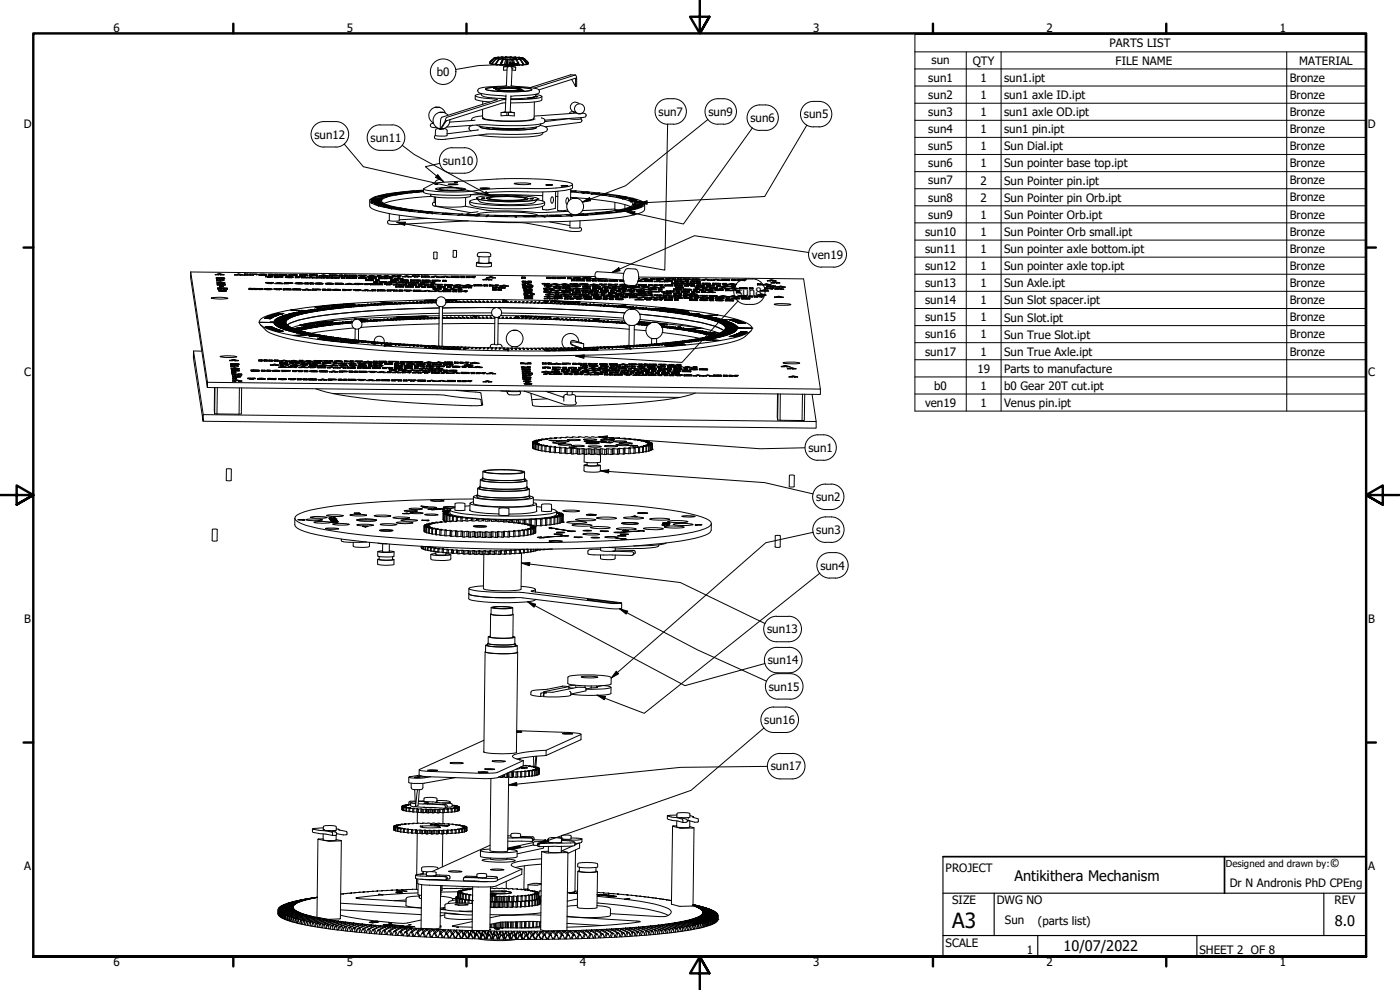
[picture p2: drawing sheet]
<svg xmlns="http://www.w3.org/2000/svg" width="420mm" height="297mm" viewBox="0 0 420 297" stroke-linecap="round" stroke-linejoin="round" font-family="sans-serif">
<defs><g id="words">
<text font-size="6.3" x="285.8" y="278.5">A3</text>
<g font-size="4.4">
<text x="304.5" y="264.3">Antikithera Mechanism</text>
<text x="400.6" y="277.8">8.0</text>
<text x="319.2" y="285.4">10/07/2022</text>
</g>
<text font-size="3.6" x="399.1" y="260.2">©</text>
<g font-size="3.5">
<text x="34" y="9.6">6</text>
<text x="104.1" y="9.6">5</text>
<text x="174" y="9.6">4</text>
<text x="244.1" y="9.6">3</text>
<text x="314" y="9.6">2</text>
<text x="384" y="9.6">1</text>
<text x="333" y="14.2">PARTS LIST</text>
<text x="131.1" y="22.8">b0</text>
<text x="279.6" y="19.1">sun</text>
<text x="291.9" y="19.4">QTY</text>
<text x="334.8" y="19.4">FILE NAME</text>
<text x="389.9" y="19.4">MATERIAL</text>
<text x="278.6" y="24.5">sun1</text>
<text x="278.6" y="29.7">sun2</text>
<text x="294.3" y="24.5">1</text>
<text x="294.3" y="29.7">1</text>
<text x="301.3" y="24.5">sun1.ipt</text>
<text x="301.3" y="29.7">sun1 axle ID.ipt</text>
<text x="387.1" y="24.5">Bronze</text>
<text x="387.1" y="29.7">Bronze</text>
<text x="197.6" y="34.7">sun7</text>
<text x="212.6" y="34.7">sun9</text>
<text x="241.3" y="35.5">sun5</text>
<text x="278.6" y="34.8">sun3</text>
<text x="294.3" y="34.8">1</text>
<text x="301.3" y="34.9">sun1 axle OD.ipt</text>
<text x="387.1" y="34.8">Bronze</text>
<text x="7.2" y="38.4">D</text>
<text x="94.4" y="41.6">sun12</text>
<text x="225.2" y="36.6">sun6</text>
<text x="278.6" y="39.9">sun4</text>
<text x="294.3" y="39.9">1</text>
<text x="301.3" y="39.9">sun1 pin.ipt</text>
<text x="387.1" y="39.9">Bronze</text>
<text x="410.5" y="38.4">D</text>
<text x="111.2" y="42.6">sun11</text>
<text x="278.6" y="45.1">sun5</text>
<text x="294.3" y="45.1">1</text>
<text x="301.3" y="45.1">Sun Dial.ipt</text>
<text x="387.1" y="45.1">Bronze</text>
<text x="132.9" y="49.4">sun10</text>
<text x="278.6" y="50.2">sun6</text>
<text x="294.3" y="50.2">1</text>
<text x="301.3" y="50.2">Sun pointer base top.ipt</text>
<text x="387.1" y="50.2">Bronze</text>
<text x="278.6" y="55.3">sun7</text>
<text x="294.3" y="55.4">2</text>
<text x="301.3" y="55.4">Sun Pointer pin.ipt</text>
<text x="387.1" y="55.3">Bronze</text>
<text x="278.6" y="60.5">sun8</text>
<text x="278.6" y="65.6">sun9</text>
<text x="294.3" y="60.5">2</text>
<text x="294.3" y="65.6">1</text>
<text x="301.3" y="60.5">Sun Pointer pin Orb.ipt</text>
<text x="301.3" y="65.6">Sun Pointer Orb.ipt</text>
<text x="387.1" y="60.4">Bronze</text>
<text x="387.1" y="65.6">Bronze</text>
<text x="277.7" y="70.8">sun10</text>
<text x="294.3" y="70.7">1</text>
<text x="301.3" y="70.8">Sun Pointer Orb small.ipt</text>
<text x="387.1" y="70.7">Bronze</text>
<text x="243.7" y="77.6">ven19</text>
<text x="277.7" y="75.8">sun11</text>
<text x="294.3" y="75.8">1</text>
<text x="301.3" y="75.9">Sun pointer axle bottom.ipt</text>
<text x="387.1" y="75.8">Bronze</text>
<text x="277.7" y="81">sun12</text>
<text x="294.3" y="81">1</text>
<text x="301.3" y="81.1">Sun pointer axle top.ipt</text>
<text x="387.1" y="81">Bronze</text>
<text x="221.2" y="88.8">sun8</text>
<text x="277.7" y="86.1">sun13</text>
<text x="294.3" y="86.1">1</text>
<text x="301.3" y="86.2">Sun Axle.ipt</text>
<text x="387.1" y="86.1">Bronze</text>
<text x="277.7" y="91.3">sun14</text>
<text x="294.3" y="91.3">1</text>
<text x="301.3" y="91.3">Sun Slot spacer.ipt</text>
<text x="387.1" y="91.3">Bronze</text>
<text x="277.7" y="96.4">sun15</text>
<text x="277.7" y="101.5">sun16</text>
<text x="294.3" y="96.4">1</text>
<text x="294.3" y="101.5">1</text>
<text x="301.3" y="96.5">Sun Slot.ipt</text>
<text x="301.3" y="101.6">Sun True Slot.ipt</text>
<text x="387.1" y="96.4">Bronze</text>
<text x="387.1" y="101.5">Bronze</text>
<text x="277.7" y="106.7">sun17</text>
<text x="294.3" y="106.7">1</text>
<text x="301.3" y="106.7">Sun True Axle.ipt</text>
<text x="387.1" y="106.7">Bronze</text>
<text x="7.3" y="112.7">C</text>
<text x="293.3" y="111.8">19</text>
<text x="301.3" y="111.9">Parts to manufacture</text>
<text x="410.6" y="112.7">C</text>
<text x="280.4" y="117">b0</text>
<text x="294.3" y="116.9">1</text>
<text x="301.3" y="117">b0 Gear 20T cut.ipt</text>
<text x="277.6" y="122.1">ven19</text>
<text x="294.3" y="122.1">1</text>
<text x="301.3" y="122.1">Venus pin.ipt</text>
<text x="242.6" y="135.5">sun1</text>
<text x="244.9" y="150.4">sun2</text>
<text x="244.9" y="160.2">sun3</text>
<text x="246.2" y="170.9">sun4</text>
<text x="7.3" y="186.9">B</text>
<text x="230.2" y="190.1">sun13</text>
<text x="410.6" y="186.9">B</text>
<text x="230.4" y="199.3">sun14</text>
<text x="230.7" y="207.2">sun15</text>
<text x="229.4" y="217.2">sun16</text>
<text x="231.3" y="231.2">sun17</text>
<text x="7.3" y="261.2">A</text>
<text x="283.8" y="261.7">PROJECT</text>
<text x="410.6" y="261.2">A</text>
<text x="369.1" y="266.1">Dr N Andronis PhD CPEng</text>
<text x="285.8" y="271.3">SIZE</text>
<text x="299.1" y="271.3">DWG NO</text>
<text x="400.5" y="271.3">REV</text>
<text x="301.6" y="277.4">Sun</text>
<text x="311.5" y="277.5">(parts list)</text>
<text x="283.8" y="284">SCALE</text>
<text x="308.1" y="286.3">1</text>
<text x="360" y="286.2">SHEET 2 OF 8</text>
<text x="34" y="290">6</text>
<text x="104.1" y="290">5</text>
<text x="174" y="290">4</text>
<text x="244.1" y="290">3</text>
<text x="314" y="290">2</text>
<text x="384" y="290">1</text>
</g>
<text font-size="2.9" x="367.9" y="260.2">Designed and drawn by:</text>
</g></defs>
<!-- layer: Visible (ANSI) -->
<g fill="none" stroke="#000" stroke-width=".3">
<path d="M147 18.9v.1M147 18.9h.1M147 19h.1M147.1 19v-.3l.1 .4M147.1 19v.1M147.1 19.1l.1 .1M147.2 19.1v.1M147.2 19.1h.4M147.2 19.2h.4M147.4 18.1l-.4 .4v.4M147.4 18.1l-.4 .4M147.5 18.3l-.4 .4z"/>
<path d="M147.5 18.3l.9-.7-.8 .7M147.7 18.8l.5-.3-.3 .4M147.9 19.3h.7M148 19.3l-.1-.4-.2-.1-.1 .5h.3M148 19.3h-.1M148 18.4l1-.7-.8 .8M148.4 17.6h1.2M148.6 19.4l.2-.4h.2l.1 .4M148.6 17.3h1h-1.3l-.9 .8M148.6 19.4l.5 .1M148.7 19.2l-.7 .1M148.8 19l.3-.4h.2l-.3 .4"/>
<path d="M149.1 18.6l.5-.8h.3l-.6 .8M149.1 19.4v.1M149.4 17.1l.7 .2h-1.6M149.5 17.5h-1.1M149.5 17.4h-1.2l-.9 .7M149.6 17.6h.2h-1M150.1 19.4l-1 .1M150.1 17.7h.2l-.7 .1M150.1 19.4h-1M150.1 19.4h.1M150.1 17.6l-1.1 .1M150.3 19l-.1 .1 .2-.4h.3l-.2 .5"/>
<path d="M150.4 18.7l.4-.8h.2l-.3 .8M150.5 17.5l1.2-.2 3.4 .2a10.7 10.7 0 0 1-4.6 0zM150.5 17l.4 .2-1.6 .1M150.7 19.5l-.2-.3-.3-.1-.1 .4 .6 .1M150.7 19.5v.1M150.8 17.9l.3-.1-.3-.1-.7 1.7M150.8 17.7l-.9 .1M151.3 19.5l-.6 .1M151.3 19.5h-.6M151.3 19.5h.4M151.5 17.7h.9M151.7 17l-1.3 .2"/>
<path d="M151.7 17l1.8 .2M151.7 19.5l.1 .1M151.7 17v.1M151.8 19.6l.1-.4h.4l.1 .4M151.8 17.8l-.8 .1M151.8 19.6h.1M151.8 19.6l.6 .1M151.9 19.2l.1-.4h.4l-.1 .4M152 18.8l.1-.9h.3v.9M152 17.9l-.3 1.6M152.1 17.9l-.3-.1-.5 1.7M152.4 17.7h.1"/>
<path d="M152.4 19.6v.1M152.7 19.5l-.3 .2M152.7 19.5l.9 .2M152.7 19.5l-.3 .1M152.7 19.5h.5M152.8 17.8l-.4 .1M153.1 17.8l.4 .1M153.1 17.8h-.3l-.1 1.7M153.1 17.8l.1 1.7M153.1 17.3l.9 .1M153.2 19.5l.4 .1M153.5 17.1v.1"/>
<path d="M153.5 17.9l.2 .9M153.5 17.9h.3M153.6 19.6v.1M153.8 19.2l-.1-.4h.3l.1 .4M153.8 17.9l.2 .9M153.8 17.9l.5 1.6M154.1 17.8l.8 .1M154.1 17.8l-.3 .1M154.1 17.8l.5 1.7h-.4M154.1 17.7v-.4l-.1 .4M154.1 17.3h-1v.4M154.3 19.5l1 .1"/>
<path d="M154.3 19.6l-.2-.4h-.3l-.2 .4M154.3 19.5l-.7 .2M154.6 19.5l.7 .1M154.8 17.1l-.4 .1h1.5M154.8 17.1l-1.3 .1M154.8 17.1v.1M154.9 17.9l.4 .8M154.9 17.8l1.1 .1M154.9 17.8h-.2l.4 .1M154.9 17.8l.1 .1M155.1 17.9h-.2M155.1 17.9l.5 .8"/>
<path d="M155.3 19.6l.1-.4h.3l.2 .4h-.6M155.3 19.6h.1M155.6 17.7h1.2M155.6 17.7h-.2l.8 .1M155.6 17.7h.1M155.7 19.2l-.1-.5h-.3l.1 .5M155.8 19.4l1 .1M155.9 19.5h.9M155.9 17.2l-.7 .1h1.6M155.9 17.2l.1 .1M156 17.6h1.2M156 17.6l.9 .1"/>
<path d="M156 17.6h.1M156 17.9l.6 .8M156 17.5h.1M156 17.5l1.2 .1M156.2 17.8l-.2 .1M156.2 17.8l.6 .9M156.8 17.3l-1 .1 1.4 .1M156.8 19.5h.1M156.8 17.3v.1M156.8 17.7h.1M156.8 17.7l.8 .8M156.9 19.1h.2l.1 .4h-.4z"/>
<path d="M156.9 19.1l-.3-.4h.2l.3 .4M156.9 17.7l.8 .8M157.2 17.5l1.3 1.2M157.2 17.5h-1.2M157.2 19.3h.7M157.2 17.6h.1M157.2 19.4h.7M157.2 17.6l.9 .8M157.9 19.3v.1M158.1 18.4l.4 .4zM158.1 18.9l-.5-.4 .3 .5M158.1 19.3v-.4l-.2 .4"/>
<path d="M158.1 19.3l-.2 .1M158.1 19.2h.3M158.4 19.2h.1M158.5 19.1v-.4l-.1 .5M158.5 19.1v.1M158.5 19.2h-.1M130.1 37l-.8 .2v.8l1.8 .3M130.7 32.2h1M130.7 32.2h.1M130.7 32.2a2.52 2.52 0 0 0-2 2.1 2.52 2.52 0 0 0 1.4 2.6M131.7 32.2h.1M131.7 32.2l1.2 .6 .7 1.1"/>
<path d="M132 33.7h1M132 33.7h.1M132 33.7a2.48 2.48 0 0 0-2 2.5 2.48 2.48 0 0 0 2.1 2.4M133 33.7h.1M133 33.7l1.4 .9M133.1 38.6h-.6M133.2 38.6l.9 .3 .1 1.8-2.2 .1-1.4-.1M133.2 38.6l-1 .2M134 36.2l-1.6 2.5-.3 .1 1.5-2.4M134 36.2l-.4 .2M135 35.9a2.52 2.52 0 0 1-1.8 2.7M141.9 37.6l-.7 .2a.77 .77 0 0 0-.4 .8 .77 .77 0 0 0 .6 .7"/>
<path d="M142.6 36.1l-7.7 .5M142.6 28.7l.2 1.2 4.2 .7M143.6 39l-9.4 1.2M144.1 37.9v.2a28.5 28.5 0 0 0 10.2 .9l5.7-.3 1-.4-.1-.2M144.4 28.1l-1.8 .6a4.4 4.4 0 0 0 2.7 .7l3.9 .5-16.6 5.3-.4 1-.1 2.6a.9 .9 0 0 0-1.4 .3l-.1 1.6M144.4 28.1v.1a1.44 1.44 0 0 0 1.5 1l5.9 .4M144.8 35.5h.1M144.8 34.8a5.6 5.6 0 0 0-3.1 .7l-.1 .7M144.9 30.4v.9M144.9 35.4l-.1 .1a38.7 38.7 0 0 0 13.7 .7l1.6-.3 .2-.1-.2-.3M145.8 26.6a41.8 41.8 0 0 1 13.7 .1l.1 .2a27.6 27.6 0 0 1-10.6 .5l-2.3-.3-1-.3zM145.8 26.6a40.2 40.2 0 0 1 13.8 .2v.2a36.4 36.4 0 0 1-13.9-.2z"/>
<path d="M146 38.3l1 .1zM147.7 38.4a42.1 42.1 0 0 0 9.6 .1M148.1 26.4h1zM148.7 26.8a19.1 19.1 0 0 1 8 .1 19.1 19.1 0 0 1-8-.1zM149.2 38.5l6.6 .1M149.3 27.2h1zM149.4 26.8a15.8 15.8 0 0 1 6.5 0 14 14 0 0 1-6.5 0zM150.4 33.8v.9h1.7M151.1 20.1a6.7 6.7 0 0 1 3.7 0l-.1 1-1-.1M151.1 20.1l1.5-.1-.4 .4-.2 5.3M151.1 20.1v1l1-.1M151.8 30.8l-1.1 .1-16.7 5.3"/>
<path d="M151.8 29.9l-1.1 .1-16.6 5.2-.5 1.2M151.8 28.5l-.2 5.1M151.9 33.6l-1.5 .2 1.7-.1M152.1 34.7h.5M152.1 25.6l-1.6 .3a17.7 17.7 0 0 0-7 .9l-.1 .5a1.2 1.2 0 0 0 1.2 .8l7.2 .8M152.1 33.7h.5M152.1 33.7v1M152.6 33.7v1M152.8 33.6h.5M153.3 33.6l1 .2-1.7-.1M153.3 33.6h.1M153.3 25.7l1.6 .2a21.6 21.6 0 0 1 6.7 1l.3 .6a1.02 1.02 0 0 1-1.2 .8l-7.4 .6"/>
<path d="M153.3 28.7l-.2 4.9M153.7 20.6h.1M153.7 20.6l-.2 5.1M154.3 33.8v1l-1.7-.1M154.6 38.8h1zM154.8 20.1l-1.5-.1 .3 .1 .1 .5M155 26.4h1zM156.3 27.2h.9zM158.3 29.4h.1M159 29.4h.1M159 29.4h.6h-1M159.3 29.3l.7 .1h-1.7"/>
<path d="M159.6 29.4h.2M159.8 29.2h.6h-.8M159.9 29.2v.1M160 29.2v.1M160.1 29.1h.1M160.2 26.4l12.4-3.9 .4 .4 .1 .5-11.3 3.6M160.3 35.7h.1M160.3 29.2v.1M160.4 29.1h-.1M160.4 30.6l-.1 4.6a1.45 1.45 0 0 1-1.7 .9l-2 .2a40.2 40.2 0 0 1-11.4-.8l-.4-.5v-2.2M160.5 29h.2l-.6 .1M160.5 29h.5"/>
<path d="M160.5 29h.1M160.7 28.9v.1M160.7 29h.1M160.9 28.3l1.7 .6a3.5 3.5 0 0 1-2.6 .7l-6.7 .3M160.9 29h.1M160.9 28.3v.1a1.42 1.42 0 0 1-1.6 .9l-6 .3M161 29h-.1M161 28.9l-.3 .1M161 28.9l.4 .1h-.5M161 28.9v.1M161 29h.2M162.1 37.6l.8 .2a1.24 1.24 0 0 1 1.4 1.1 2.33 2.33 0 0 1-2.4 1l-6.6 .4-8.8-.1-13.6 1.7-2.3-.3-.2-.6 .2-.3"/>
<path d="M162.3 37.2a1.65 1.65 0 0 1-1.9 1 62.4 62.4 0 0 1-16.8-.4l-.6-.3M162.3 37.2h.1M162.5 35.3l.7 .3 .3 .5a.76 .76 0 0 1-.6 .9 80.7 80.7 0 0 1-18.3 .4l-10.6 .7M162.6 29v1a10.6 10.6 0 0 1-5.7 .8l-3.7 .1M163 39.8a1.46 1.46 0 0 1-1.6 1l-4.8 .3a70.9 70.9 0 0 1-12.9-.6M163 39.7v.1M170.9 35.6l1.3 .2 2.2-.1M170.9 35.5v.1M170.9 35.6l-7.4 .9M171.2 22.5l-12.1 3.8M171.2 22.4v.1M171.2 22.4l1.5 .1"/>
<path d="M172 33.5l-.9 .2-.2 .4M172.1 33.6l.7 .1M172.6 23.5l.1 2.4M173.1 23.4v2.5h-.4l-1.1-2.1M173.1 33.9l-12.8 .9M173.4 34.1h1M173.8 31.1a1.49 1.49 0 0 0-2.5 .4 1.49 1.49 0 0 0 1.5 2.1M174.4 35.7l.2 .6-.4 .4-10.5 1.3M174.4 35.3v.4M174.7 33.9a.81 .81 0 0 1 .9 .2 .81 .81 0 0 1 .2 .9l-12.3 1.1M111.1 59.9l3.5 .1zM111.1 59.9l-.1 .3 .4 .6"/>
<path d="M111.7 59.7h1.4l-1.1-.2h.1h2.5l-1.4 .1 1.2 .1-.1 .1zM111.9 59.6l.1 .1M112.1 59.5h.1M112.1 59.6v.1M112.3 59.5h.1M112.4 59.4h2.6h-.3M112.4 59.4h.1M112.5 59.3l-.1 .1M112.6 59.5l-.1-.2 2.1 .2M113 59.6v.1M113.2 59.6l-.1 .1M113.4 59.7h.1"/>
<path d="M113.6 58.9h1.5l-.9-.2h.3l2.3 .1h-1.6l1.2 .1-.4 .1zM114 58.8v.1M114 59.8h.1M114.1 59.7l.2 .1M114.1 58.8v.1M114.3 59.5v.1M114.5 58.7h.1M114.5 59.5h.1M114.6 59.5h.1M114.6 58.6l.8-.2 1.5 .3 .4-.1h-.5h.9l-.8 .1-1.4-.2-.4 .1 .5 .1zM114.6 58.7h.1M114.7 59.4l-.1 .1"/>
<path d="M114.7 59.5h.1M115 58.7h.1M115.1 58.8h.1M115.4 58.9v.1M115.4 58.4v.1M115.9 59h.1M116 58.3l3.1 .1a10.7 10.7 0 0 0-6.5 .6l3.4 .2-3.4-.2-1.5 .9M116 58.9v.1M116.1 58.9v.1M116.4 58.8v.1M116.5 58.8v.1M116.6 58.8h.1"/>
<path d="M116.9 58.5v.1M116.9 58.7h.1M117.3 58.1l1.4 .1-.6-.2 .5-.1 2.1 .2h-1.7l1 .1-.5 .1zM117.3 58.6l.1 .1M117.9 58v.1M118.6 58h.1M118.6 57.9v.1M118.7 57.9l.3 .2M118.7 58.2h.1M118.8 57.9l2-.1h-1.1l.6-.1 2 .2h-2l1.2 .1-.6 .1zM118.9 58.1v.1M119 58.2h.1"/>
<path d="M119.4 58.2v.1M119.4 57.8v.1M119.6 58.2v.1M119.8 58.2h.1M120.1 57.9v.1M120.1 58.1v.1M120.3 57.7v.1M120.3 57.9v.1M120.4 58.1v.1M120.5 58.1h.1M120.8 57.8v.1M120.8 58v.1"/>
<path d="M121 57.6l2.7 .2a16.9 16.9 0 0 0-7.7 .4M121.1 58v.1M121.2 58h.1M121.7 57.9h.1M122 57.9h.1M122.1 57.9h.1M122.5 57.5h1.4l-.3-.1 .6-.1h.2l-.2 .2h1.8h-1.8l.9 .1-.8 .1zM123.2 57.4v.1M124.2 57.6h.1M124.2 57.5v.1M124.2 57.5h.1M124.2 57.4l-.2 .1"/>
<path d="M124.2 57.3h.1M124.3 57.6v.1M124.6 57.6h.1M124.8 57.6h.1M125 57.3h.1M125.1 57.3h.1M125.2 57.2l.1 .1M125.3 57.3l1.7 .1M125.3 57.6h.1M125.4 57.3h.2M125.4 57.2v.1M125.6 57.4l.5 .1"/>
<path d="M125.6 57.5v.1M125.8 57.2h.1M125.8 57.5v.1M125.9 57.3h-.4l.8 .1-.1-.1M126.2 57.3h.7h-.7l.1 .1M126.2 57.3h-.2h.2M126.2 57.3l-.3 .1M126.2 57.2v.1M126.4 57.2v.1M126.6 57.4l-.3 .1M126.8 57.4l-.2 .1M126.8 57.3h.1"/>
<path d="M127 57.4l-.3 .1M127 57.4h.1M127.1 57.3h-2.1l2.1 .1M127.1 57.3v.1M127.1 57.3h.1M127.1 57.5l-7.2 .8a9.8 9.8 0 0 0-5.4 1.8 2.28 2.28 0 0 0 2.3 1.6 139.5 139.5 0 0 0 27.3 2.8l15 .2 10.7-.3 1.9 .5M127.1 57.1l-6.1 .5M127.2 56.6a8.5 8.5 0 0 1 5.2-1.9l16.8-1a97.6 97.6 0 0 1 22 1.1l.6 .6a12.3 12.3 0 0 1-6.4 1.1l-5.2 .1a110.6 110.6 0 0 0-21.1 1 52.3 52.3 0 0 1-11.5-.6zM129.2 58.3v.4a29.7 29.7 0 0 0 11.3 .4l.7-.3v-.4M129.6 58.9a52.3 52.3 0 0 0-14.4 2.1M130.3 59v1.7l.4 .2M130.5 55.3h.9z"/>
<path d="M130.7 59.1v2.5a21.9 21.9 0 0 0 8.3 .4l.7-.2v-2.5M130.8 56.7a19.9 19.9 0 0 0 8.9 .1M130.8 56.6a24.9 24.9 0 0 1 8.9 .1 17.7 17.7 0 0 1-7.9 .3zM131.8 56.7a18.7 18.7 0 0 1 6.9 0 15.2 15.2 0 0 1-6.9 0zM133.2 54.7a1.5 1.5 0 0 0-1.5-.8 1.5 1.5 0 0 0-1.2 1M134.5 55.2l3 .1-2.2 .1zM136.3 54.8h1zM141.2 58.4h10.9l10.8 .3M143 59.4a11.9 11.9 0 0 0 5.7 1 50.2 50.2 0 0 0 12.6-.6l.2-.1M143 59.4h.1M143 59.5a3.4 3.4 0 0 0 3.1 1.5 53.4 53.4 0 0 0 14-.1l1.3-1.1M143.1 59.3a50.9 50.9 0 0 1 18.3 .2l.1 .2a30.7 30.7 0 0 1-10.4 .8l-6.3-.5-1.5-.4-.3-.1z"/>
<path d="M143.2 59.7l-1.8 .4-.4 .4a41.2 41.2 0 0 0 13.3 1.2l6.9-.3 2.2-.6-.3-.4-1.9-.4M144.1 56.4l2.9 .1-2.1 .1zM144.5 59.5h1zM146 59.4a33 33 0 0 1 12.5 .2 12.9 12.9 0 0 1-5.7 .6l-4.4-.2a3.4 3.4 0 0 1-2.4-.6zM146.1 59.3a34.7 34.7 0 0 1 12.3 .2l.1 .2a34.4 34.4 0 0 1-12.3-.1l-.2-.1zM146.7 59.5a24 24 0 0 1 9.3-.3l1.7 .4a21.9 21.9 0 0 1-8.1 .4zM151.6 58.7l.9 .1zM154.3 55.1a12.3 12.3 0 0 1 5 .1 12.3 12.3 0 0 1-5-.1zM159 59.6h1zM161.5 59.7h.1M162.9 57.6v2.7M163.8 55.4l2 .1z"/>
<path d="M165.6 59.1l.2-.1a1.37 1.37 0 0 1-.2 2 1.67 1.67 0 0 1 0-1.9zM166.7 58.9l.7 .1M166.8 57.4l-.2 5.2a7 7 0 0 1-3.5 .3h-.3v-1M167.4 57.3l-.1 5.8 1.9 .1 1.1-.2M168.4 55.7l2 .1zM171.2 59.2a65.9 65.9 0 0 1 18 2.8M171.3 57.5l1.7-.2-1.7 .3 6.2 .6M171.3 57.2a116.3 116.3 0 0 1 19.9 2.6l1.8 .8 .4 .5v.4a5.4 5.4 0 0 1-3.5 1.5l-6.2 .9-12 .9M171.3 56.7l-.1 3.1M171.8 55.3v1a9 9 0 0 1-4.9 1.1l-4.8 .2a121.5 121.5 0 0 0-22.9 .9 48.2 48.2 0 0 1-11.9-.6l-.2-1.2M172.1 59.5h1M172.1 59.5h.1"/>
<path d="M172.1 59.5a2.52 2.52 0 0 0-2 2.4 2.52 2.52 0 0 0 2 2.5M173.1 59.5h.1M173.1 59.5a2.5 2.5 0 0 1 2 2.9 2.5 2.5 0 0 1-2.9 2M174.9 57.8h.1M175 57.9h.1M175.9 57.6h.1M176.3 57.7h.6l-2.5 .1 .6 .1M176.3 57.7l-1.3 .2M176.3 57.7h.1M177.5 58.2h.2M177.7 58.2l5.1 .6M177.7 58.2l-.2 .1"/>
<path d="M179.8 58l.2-.1-2.3 .3M179.8 57.9l-2.3 .3M180 58.4h2.8l-1.4-.1 .6-.1 1.3 .2h-2.7l1.4 .1-.6 .1zM180.6 58.4h.1M181.3 58.5h.1M181.9 58.5h.1M182 58.2v.1M182.8 58.4h.1M182.8 58.8l.2 .1M182.8 58.8l3-.1-2.8 .2M182.8 59h.2M183 58.9l3.8 .7"/>
<path d="M184.9 59.1l2.2-.1 .5 .1h-1.1l1.8 .2h-2.2h-.5l1.2-.1zM185.1 59.1h.1M185.3 59.1v.1M185.5 59.2h.1M185.8 59.3h.1M186 59.3h.1M186.2 59.3h.1M186.5 59.2h.1M186.5 59.1v.1M186.8 59.6h.1M186.8 59.3h.1M186.8 59.7h.1"/>
<path d="M186.8 59.2v.1M186.9 59.6l2.3 .8M187 59v.1M187 59.2v.1M187.1 59v.1M187.7 59.2h.1M187.8 59.1v.1M188.7 60l2.5 .1zM188.7 60h.1M188.8 59.9v.2M189 59.9l-.1 .2M189.4 59.9v.1"/>
<path d="M189.8 59.9h.1M190 59.5l-3.1 .1M190 59.5l-3.2 .1M190 60h.2M190.2 60h-.9l1.2 .1h-.7M190.2 60h.1M190.2 59.9h.1M190.5 59.9v.1M190.8 59.9v.1M191.1 60v.1M111 60.2v1.6a3.7 3.7 0 0 0 3.1 1.7 170 170 0 0 0 30 2.9 272.6 272.6 0 0 0 44.5-1.6 11.3 11.3 0 0 0 4.7-1.5l.2-.4v-1.6M111.4 60.9l3.5-.1-3.5 .1"/>
<path d="M111.4 60.9l2.1 .8M111.5 60.1l2.2 .2-.6-.1 .9-.1v.3h-2.5zM111.5 60.4h2.5l-1.1 .1 1.2 .1h-2.5h1.2zM111.7 60.1v.3l-.2-.2M111.7 60.5h.1M111.7 60.3v.1M111.8 60.4l-.2 .2M111.8 60.6h.1M112.3 60.1h.1M112.4 61.2l2.3-.2 .4 .2zM112.5 60.3h.3M112.6 60.5h.1"/>
<path d="M112.7 61.3l2.4-.1 .3 .2h-1l1.4 .1h-2.4h-.3h1.3zM112.8 60.2v.1M112.8 60.6h.1M112.9 60.5v.1M113 61.3v.1M113 61.2h1.7h-1.7M113.1 61.3v.1M113.1 60.1v.1M113.2 60.6h.1M113.2 61.4h.1M113.2 60.2h.1M113.4 61.5h.1"/>
<path d="M113.5 61.5h.1M113.6 61.8l3.8 .8M113.6 61.5h.1M113.7 60.3h.3M113.7 60.3v.2M113.8 60.6h.1M114 60.1v.3M114 60.4v.1M114 61.4h.1M114.1 60.5l-.2 .1M114.4 61.4v.1M114.5 61.1l.4 .1"/>
<path d="M114.7 61l-.1 .1M114.7 61.9l3.2 .1-2.3 .1zM114.7 61.5h.1M115 61.3v.1M115.1 62h.1M115.1 61.2v.2M115.4 61.5h.1M115.5 61.9h.1M115.5 62v.1M115.6 61.4v.1M115.7 62.2l2.2-.1 .5 .1-.9 .1h1.6l-2.3 .1-.4-.1h1.2zM115.7 62.1h.1"/>
<path d="M116 62.2h.1M116.1 62.2v.1M116.2 62.2v.1M116.6 62.3h.1M116.8 61.7h-3.3l.1 .1M116.8 61.6l-3.3 .2M116.8 62.3v.1M116.8 66.1a.61 .61 0 0 0-.5 .8 .61 .61 0 0 0 .8 .4l1.6 .1 21.8-1.1M116.8 64.1v2.1l.6 .1 2.4-.1v-1.6M116.9 62.3v.1M117.2 62.2v.1M117.3 62h.1"/>
<path d="M117.4 62h.1M117.5 62.6l5.3 .8M117.5 62.3h.1M117.6 62.3h.1M117.8 62.1h.1M117.9 62.3h.1M118.5 62.3h.1M118.6 62.2v.1M119.1 62.8l1.9-.2 1.2 .2-2.1 .1zM119.2 62.8h.1M119.3 62.7v.1M119.3 62.8h.1"/>
<path d="M119.4 62.8v.1M119.4 62.8h.8M119.4 62.8l.5 .1M119.5 62.7v.1M119.8 62.7v.1M120 62.7v.1M120.1 62.7h.1M120.1 62.7v.1M120.1 62.9h.1M120.2 62.8l.4 .1h-.7M120.2 62.7v.1M120.2 62.8l.6 .1"/>
<path d="M120.3 62.5l-2.9 .1 .1 .1M120.3 62.4l.2 .1-3.1 .2M120.3 62.7l1.3 .1h-.8M120.4 63l1.9-.1h.6l-.6 .1 1.6 .1-2 .1-.6-.1h1.1zM120.5 62.6v.1M120.6 63h.1M120.8 62.6v.1M120.8 63h.1M121 62.6v.1M121 63v.1M121.3 62.7h.1M121.5 63.1h.1"/>
<path d="M121.7 63.1h.1M121.9 63v.1M121.9 63.1v.1M122.3 62.9v.2M122.3 62.9h.1M122.3 63l-.2 .1M122.4 63.1h.1M122.7 63v.1M123 63.4h-.2l2.7-.2-2.7 .3M123 63.4l6.6 .6M123.2 63v.1M125.4 63.6l.8-.3 1.8 .2z"/>
<path d="M125.9 63.6l.9-.1zM126.2 63.4l.2 .1M126.2 63.4l-.5 .2M126.2 63.3v.1M126.5 63.7h1.5l-.2-.2 2.1 .2-1.6 .1 .3 .1zM126.7 63.7h.1M126.9 63.7h.1M127 63.5h.1M127.2 63.7v.1M127.3 63.4v.1M127.4 63.5h.1M127.8 63.8h.1"/>
<path d="M128 63.8h.1M128 63.5h.1M128 63.7h.1M128.1 63.6v.1M128.1 63.6l.3 .1M128.3 65.5l-8.5 .4M128.3 63.9h.1M128.4 63.7h.1M128.6 63.7v.1M128.8 63.7v.1M129.1 63.6v.1M129.2 63.7h.1"/>
<path d="M129.8 64l7.6 .5M130.3 75.6l.9 .2-.1 1.9h-.9zM130.3 60.6a.6 .6 0 0 0-.5 .7 .6 .6 0 0 0 .5 .5l11 2M131.5 63.8l-1.9 .2 .2 .1M131.5 63.7l.3 .1-2.2 .3M132.7 64.2h1.5l-.5-.2 2.3 .1-1.3 .2h.2zM132.8 64.2h.1M133 64.2h.1M133.3 64.2h.1M133.8 64h.1M134 64.1h.3M134 64.2v.1"/>
<path d="M134.2 64.2h.1M134.3 64l.1 .2M134.3 64.3h.1M134.5 64.2h.1M134.5 64.3h.2M134.7 64.3h.1M134.7 64.2l.1 .1M134.9 64.2h.1M135 64.1h.1M135.2 64.2h.1M136 75.3h1v1.8l-.2 .1-.8-.1zM137.7 64.5l8.2 .4"/>
<path d="M138.6 64.3l.3-.1-1.5 .4M138.6 64.2l-1.2 .3 .3 .1M139.6 61.9l8 1.3 8.8 .2 5.5 .4 8.7-.4M140.3 64.5l2.1 .1zM140.3 64.5v.1M140.3 64.6h.1M140.4 64.5v.1M140.6 64.5l-.2 .1M140.8 64.4v.1M140.8 64.7l-.2-.2h1.2l.2 .2M140.8 64.6l.2 .1M141 60.4v.8a9.7 9.7 0 0 0 5.2 1.2 75.4 75.4 0 0 0 16.1-.3l.7-.3a.94 .94 0 0 0 .5-1.1"/>
<path d="M141 64.6l.1 .1M141 64.6h.1M141 64.6h-.3l1.2-.1-.3 .1M141 64.5h.6M141.1 64.6l.2 .1M141.1 64.4v.1M141.3 64.6l.3 .1M141.6 64.4v.1M141.6 64.5l.1 .2M141.7 64.6h-.1M141.7 64.6l.2 .1M141.8 64.4v.1"/>
<path d="M141.9 64.4v.1M141.9 64.6l.1 .1M142 64.5l.3 .1M142.2 64.5h.1M142.4 64.5v.1M142.5 64.7l.8-.2h-.3h1.1l-.8 .2 .3 .1zM142.5 64.7h.1M142.9 64.7v.1M142.9 64.4l.2-.2a53 53 0 0 1 18.1 .3l.2 .2M143 78.8v1a11.1 11.1 0 0 0 4.5 .1v-1M143 64.5h.1M143.3 64.7v.1"/>
<path d="M143.3 64.5v.1M143.3 64.6h.3M143.3 64.6l-.3 .2M143.4 76l.4-.2a6.1 6.1 0 0 1 3.3 .2l.2 .9a8.8 8.8 0 0 1-4-.1zM143.5 63.5l-2.5 .4-1.1 .4M143.7 78.6l-.7 .2a10.9 10.9 0 0 0 4.5 .1l-.8-.2M143.8 77l-.1 1.8 1.9 .2 1.1-.1 .1-1.9M145.2 66.4l12.4 .5 13.8 2.5a4.8 4.8 0 0 0 3-.2l.1-.7-.5-.3M145.9 64.9l.5-.4zM146.2 64.9l8.4 .2M146.4 64.5h.3l-.8 .5M146.4 64.6h.2"/>
<path d="M148.4 64.9h.1M148.5 64.6l2.5 .1-.4 .2 .3 .1-2.5-.1 .4-.2zM148.5 64.6v.1M148.7 64.9h.1M148.8 64.7v.2M148.8 64.8h.4M149.1 64.9h.1M149.2 64.8h.1M149.9 64.9h.1M150 64.7h.1M150.2 64.9h.1M150.2 64.8v.1"/>
<path d="M150.3 64.8v.1M150.3 64.7v.1M150.6 64.9v.1M150.7 64.8l-.5 .1M151.3 64.7l1.1 .1h-.3l.3 .2h-1.1l.4-.3zM151.3 64.7h.1M151.3 64.6l1.7 .1M151.3 64.9v.1M151.7 64.8l-.1 .1M151.7 64.7v.1M151.7 64.8h.4M152 60.3h1z"/>
<path d="M152.1 64.9v.1M154.5 64.8h.2M154.7 64.7h-.3l.2 .4h.3M154.7 64.7l.2 .4zM156.9 64.8h2l-1.2 .2h1.5h-2l1.2-.2zM157.7 65h.1M158.4 64.8h.1M158.8 64.9v.1M159 64.9v.1M159.2 64.8l1-.1-.3 .1 .8 .2h-1.1h.3zM159.7 64.8h.2M159.9 64.8l.3 .2"/>
<path d="M159.9 65h.1M160.2 64.7v.1M160.3 65h.1M160.6 65h.1M162.6 64.8h.1M162.6 64.6h-.3l1.3 .5M162.6 64.6l1 .5zM163.3 65l-8.4 .1M164.2 64.5l.2 .1M165 66.6l6 1.1M165.4 64.7l-.5-.1 .8 .1M165.4 64.6h.1"/>
<path d="M165.4 64.6l1.6 .3h-.5M165.7 64.7h.1M165.7 64.7l.8 .1M166.1 64.6l.6 .3M166.2 64.9h-.5h.8M166.2 64.8h.1M166.3 64.9h.1M166.3 64.8v.1M166.3 64.8l.2 .1M166.5 64.9h.1M166.6 64.6l1.9 .2zM167.2 64.7h.1"/>
<path d="M167.3 64.6l.6 .2M167.5 64.6h.1M167.8 64.8h.1M168.1 64.8h.1M168.4 64.8h.1M170.1 64.4v.1M170.1 64.4l1.6 .4M170.6 60.4l-.1-1-.3-.1a1.49 1.49 0 0 0 0 2M171.7 64.8l-8.1 .2M171.9 64.3l-1.8 .1M172.1 64.4l.7 .1M173.1 64.4v.1"/>
<path d="M173.3 64.5v.1M173.4 64.3l1.9 .2-1.7 .1-.5-.1h1.5l-1.4-.1M173.4 64.4v.1M173.7 64.5h.1M173.8 64.6h.1M173.9 64.3l-.1 .2M173.9 64.4h-.1M173.9 64.3h.1M174 64.5h.1M174.1 66.2l-.1 2.1-.5 .1-2.5-.1 .1-1.9M174.2 64.3l2.3 .2zM174.6 64.6h.1"/>
<path d="M174.9 64.3h.1M174.9 64.2v.1M174.9 64.5h.1M175 64.2h.1M175.2 64.5h.1M175.8 64.5h.1M176.1 64.5h.1M176.4 64.4v.1M176.7 64l2.2 .3-2.5-.2-2.8 .1M176.7 64v.1M178.6 64l1.6-.2 1.1 .3zM179.2 64l.9-.1 .7 .2"/>
<path d="M179.2 64h1.6M180.2 63.8v.1M180.3 63.8l2.6 .1zM180.8 64.1h.1M181 63.7v.1M182.2 63.5l2.8 .3-3-.3-5.3 .5M182.2 63.5h.1M182.2 64h.1M182.5 63.9v.1M182.7 63.9v.1M184.4 63.3l2.8 .1-1.1 .1h-.8l1.2-.1zM184.5 60.7v2.1l1.1 .2"/>
<path d="M184.5 62.7l-9.7 .5M185 63.2v.1M185.1 63.2l2.7 .1zM185.5 63.4v.1M185.6 63.1v.1M185.7 63.1v.1M186.1 63.5h.1M186.4 62.9l3.1 .2a17.9 17.9 0 0 0-7.3 .4M186.4 62.9h.1M186.5 63.5h.1M186.5 63.4v.1M186.7 63.4h.1"/>
<path d="M186.9 63.4h.1M187.3 63.3v.1M187.5 63.3h.1M187.5 61.4v1.2M187.6 63.2v.1M187.9 62.6l.6-.1 2.3 .1-.7 .2zM187.9 62.6v.1M188 62.7h.2M188.1 62.7h1.3M188.3 62.7h-.1M188.5 62.5v.1M188.6 62.5h2.7z"/>
<path d="M188.6 62.7h-.3M188.8 60.1l1.5-.2 .6 .2M188.8 62.7h-.2M188.8 62.3v.1M188.9 62.7h-.1M189 62.1l3.4 .1-3.5-.1-2.5 .8M189 62.1h.1M189 62.4h.1M189.1 62.7h-.2M189.1 62.7h.1M189.1 60.1h-.1M189.2 60.4l.1 .1"/>
<path d="M189.2 60.4h3.5l-3.4 .1M189.2 60.6h.1M189.3 60.5l.5 .4 .1 .4M189.3 62.7l-.1 .1M189.4 60.1h.2M189.4 60.1h-.3M189.4 62.7h1M189.4 62.6l-.3 .1M189.5 62.7l-.1 .1M189.9 61.9l.9-.1h-.7l.4-.2h2.4l-2.6-.1-.1 .2 2.4 .1zM189.9 61.3l-.9 .8M189.9 61.3l3.6 .1z"/>
<path d="M189.9 61.3h.1M190 60.1h-.4M190 62.7l-.5 .1M190 61.8v.1M190.2 62.7l-.2 .1M190.2 60.8l2.7 .1zM190.2 60.1h-.2M190.2 61.7v.1M190.3 61.8v.1M190.3 60.9h.2M190.3 61.5v.2M190.3 61.6h.2"/>
<path d="M190.4 62.6l-.2 .2M190.5 61.7h.1M190.5 60.8v.1M190.5 62.6v.1M190.6 60.9h.1M190.6 61.6h.1M190.6 60.1h-.4M190.6 62.6h.1M190.7 61.8v.1M190.8 60.1h-.2M190.8 61.8h.1M190.8 62.5v.1"/>
<path d="M190.9 60l-.1 .1M190.9 62.5v.1M191 61.9h.9M191 62.5v.1M191.1 60.1h-.2M191.2 60v.1M191.9 61.8l-1.1 .1M192.5 60.9h.1M192.5 61.7h.1M192.6 61.6h.1M192.6 61.7h.2M192.8 60.9h-.2"/>
<path d="M57.2 81.6l5.1 33.1 183.9 2M57.2 81.6v1.6l5 33.1 .1-1.6M57.2 81.6l121.4 1.4M63.4 89.4a11.5 11.5 0 0 1 5 .1 11.5 11.5 0 0 1-5-.1zM64.6 82.5v-.1a3.3 3.3 0 0 1 2.6 0l-.9 .1M64.9 83.4l.4 .2M64.9 83.4l2.5 .1M64.9 83.7h2.4M65 84.1l.4 .1M65 84.1l2.2-.1-.2 .1M65 84.2v.1M65.1 84.8a2.53 2.53 0 0 1 2.4 .1z"/>
<path d="M65.1 84.8l2.4 .1M65.2 85.3l.4 .1M65.2 85.5h.1M65.2 85.2v.1M65.2 85.2h2.4v.2M65.2 85.5h2.4M65.3 83.5l-.4 .2M65.3 83.3l-.4 .2M65.3 82.3l-.2 .1 .5 .1h-1M65.4 86.5l.3 .1M65.4 86.4v.1M65.4 86.4l1.1 .1"/>
<path d="M65.4 82.3l.4-.1-.1 .1M65.4 84.1l-.4 .1M65.4 84l-.4 .1M65.6 87.2h2.4a2.64 2.64 0 0 1-2.4 .1zM65.6 85.3l-.4 .1M65.6 85.2l-.4 .1M65.7 84.1h1.3M65.7 86.5l-.3 .2M65.7 86.4l-.3 .1M65.7 87.2l-.1 .1M65.8 82.2l.5 .1h-.9M65.9 85.9l.4 .1"/>
<path d="M65.9 85.9l1.1-.1-.4 .1M65.9 87.2l-.2 .1M65.9 86.2h.1M66.1 87.1v.1M66.1 86.6l2.2 .1M66.1 84.2l-1.1 .1M66.2 87.1h.2M66.2 87.2h.3M66.2 84.6l.9 .2h-1.7l.8-.2-.4 .2M66.2 87.3l-.3 .1M66.2 84.7l.4 .1M66.3 85.9l-.4 .1h1.1"/>
<path d="M66.3 85.8l-.4 .1M66.3 82.5h.1M66.3 82.4h.3h-.2M66.3 82.4l-1.7 .1M66.3 87.1l.8 .1-.6 .1M66.3 82.4h.9M66.4 82.3l-1.1 .1M66.4 87.1l.3 .1M66.5 86.4l-.4 .1 1.4 .1-2.1 .1M66.5 85.2l.3 .2h-.8M66.5 86.7l-1.1 .1M66.6 83.4l.2 .1"/>
<path d="M66.6 83.5l.2 .1M66.6 83.6l-1.7 .1M66.7 87.1l.2 .1M66.8 83.4l.1 .1M66.8 83.5l.1 .1M66.9 84h-1.2v.2l.4 .1h-1.1M66.9 84.1h.1M66.9 87.1h.4l-.2 .1M66.9 83.4h-1.3l1 .1M66.9 83.5l.2 .1M67 85.8h-.4l.4 .4h-1.1M67 87.3l-.8 .1"/>
<path d="M67 84.1h.2M67.1 83.6h-1.4M67.1 83.6l-.4 .1M67.1 87.1l.2 .1M67.2 86.8h.1M67.2 85.2l-1.3 .1 1.7 .1v.2l-2.4-.1M67.3 83.7h-.2M67.3 83.5h-.4l.5 .1-.1 .1M67.4 85.3h-.2M67.4 87.1v.1M67.4 83.4l-.1 .1M67.4 87.3l-.4 .1"/>
<path d="M67.4 83.6h-.1M67.5 87.1l.1 .1h-1.6M67.5 87.2h.1M67.5 86.4l-.4 .2 1.1-.2-.3 .2M67.6 85.3h-.8M67.7 87.4h.2M67.7 87.3l-.3 .1M68 87.2h-.1M68.2 86.5h-.3l.4 .3h-1.1M70.4 82.4a2.97 2.97 0 0 1 2.6 .2l-.9-.1M71.1 82.4h-.2l.5 .1h-1M71.2 82.4l.4-.2-.1 .2"/>
<path d="M71.6 82.2l.5 .2h-.9M71.6 82.3l.1 .1M72.1 82.5h.1M72.1 82.4l.3 .1h-.2M72.2 82.4h-1.1M73 82.5h-2.6M73.4 82.3l.3 .2M73.4 82.3l1.1-.1-.4 .1M73.4 82.6h.1M73.7 82.3l-.3 .2h1.1M73.7 82.2l-.3 .1M74.5 82.2h-.4l.4 .4h-1.1"/>
<path d="M74.8 86.9h.1M74.9 82.3l.5 .2M74.9 82.3l2.3-.1-.2 .3M75.1 86.6l-.3 .3 1.1-.1M75.1 86.5l-.4 .1M75.3 82.4l-.3 .2M75.3 82.2l-.3 .1M75.5 86.6l.3-.1h-1.1l.4 .3M75.7 82.4l1.3 .1M75.8 86.6h-.4l.5 .3h-1.1M76.1 82.5l-1.1 .1M76.2 86.6l.8 .1"/>
<path d="M76.2 86.5l2.6 .1-.8 .1M76.2 86.6h.1M76.5 86.6l.8 .1-1.1 .2M76.5 86.6h-.3M76.8 82.3l-1.1-.1 .4 .4h-1.1M76.8 82.4l.2 .1M77 82.3h.2M77.5 86.7l-.7 .1 .4 .1h-1M77.5 86.8h.6h-.2M77.6 82.4l1.8-.1 .7 .2-1.9 .1zM77.8 96.7l4.4 .1zM77.8 96.7l4.4 .1"/>
<path d="M77.8 82.5h-.2M77.9 86.9h.1M77.9 86.9h-1.7M77.9 86.8h.9M77.9 82.5h-.1M78.1 82.3v.1M78.1 97.4a11.7 11.7 0 0 0 7.6 4 267.3 267.3 0 0 0 43.1 4.6 550.3 550.3 0 0 0 80.3-1.5 51 51 0 0 0 13.6-3l2.6-2.2M78.2 82.3h.3l-.3 .1M78.3 82.5l-.4 .1M78.5 86.6l-.9 .1 1.2 .2h-.9M78.5 82.3h.2l-.2 .1M78.7 82.3h.2l-.2 .1"/>
<path d="M78.7 82.5l-.5 .1M78.8 86.6l-.3 .1M78.9 82.3l.3 .1h-.3M79 82.5l-.3 .1M79.2 82.3h.2l-.2 .1M79.2 86.7h2.5a2.64 2.64 0 0 1-2.5 .1M79.2 86.7v.1M79.3 95.5l2.1-.1-.6 .2 .4 .1zM79.3 95.5h.1M79.4 82.3v.1M79.4 86.8h-.2M79.5 82.5l-.5 .1"/>
<path d="M79.5 95.4h2.1zM79.5 98l2.3 .2zM79.5 82.3l.2 .1-.3 .1-1.4-.1 .1 .1M79.5 82.5h.1M79.6 86.8l-.2 .1M79.6 95.3v.1M79.7 95.3l.3-.2 1.8 .2zM79.7 83l.9 .1M79.7 83h.1M79.7 82.9h2.2l-.2 .2M79.7 98.1h.1M79.8 82.6h.1"/>
<path d="M79.8 82.5l-.3 .1M79.8 86.6v.1M79.8 98l.1 .2M79.8 84.8h2.3l-.9 .1M79.8 84.9l1 .1M79.8 84.8v.1M79.8 95.3v.1M79.9 83l-.2 .1M79.9 86.6h.2M79.9 86.8l-.3 .1M79.9 98.2h2l.1 .1-.9-.1 1.2 .2h-2l-.1-.1 .9 .1zM79.9 86.8h.1"/>
<path d="M79.9 86.6h1.1v.2M80 95.1v.1M80 95.2l-.1 .1M80 82.9l-.1 .2M80 98.2h.1M80 95.2v.1M80.1 82.4l-.2 .1M80.1 86.6l.2 .1M80.1 98.2v.1M80.2 95l2 .1zM80.2 86.7l-.3 .1M80.2 98.2v.1"/>
<path d="M80.2 98.3h.1M80.2 84.8l-.4 .1M80.2 95v.1M80.2 98h.1M80.3 83.2h.1M80.3 86.6l.3 .1M80.4 98.5h2.2l-1.8 .1zM80.4 95.1h-.1M80.4 95l1.6 .1M80.4 98.3l-.1 .1M80.4 95v.1M80.4 95.1h.1"/>
<path d="M80.4 84.8l-.2 .1M80.4 98.4h.1M80.5 94.9h1.1l-.8-.1 .1-.1 2 .1-1.2 .1h.9l-.2 .1zM80.5 98.4h.1M80.6 95.1h-.2M80.6 86.6h.2M80.6 83l-.3 .1M80.6 82.9l-.6 .1M80.6 98.1h.1M80.6 95.5h-.8l1 .1M80.6 95v.1M80.6 82.4l1.1-.1-.3 .2 .4 .2-1.2-.1 .4-.2"/>
<path d="M80.6 82.4l.4 .1M80.6 84.8l-.2 .1M80.6 86.9h-.7M80.6 98.5h.1M80.7 94.8v.1M80.7 98.5v.1M80.8 84.9l-.4 .2M80.8 84.8l-.2 .1M80.8 86.6l.2 .1-.8 .1M80.8 98.5h.1M80.8 95.6h.1M80.8 94.9h.1"/>
<path d="M80.9 95h.1M80.9 98h.1M80.9 94.7v.1M80.9 98.6h.1M81 94.7l2.4-.1zM81 83l.7 .1M81 98.3l.1 .1M81 95.6v.1M81 82.3l-.4 .1M81 86.6v.1M81.1 98.7l2.1 .1zM81.1 98.4h.1"/>
<path d="M81.1 98.5h.1M81.1 86.8l-.5 .1M81.1 94.7v.1M81.1 95.6v.1M81.1 98.2v.2M81.1 98.7h.1M81.2 86.6l.1 .1M81.2 95.5h.1M81.2 86.8h.1M81.2 96.7h.4zM81.2 98.7h.1M81.2 98.4h.1"/>
<path d="M81.2 95h.1M81.2 84.8v.2l.3 .1h-1.1M81.2 95.4v.1M81.3 86.7h-1.6M81.3 98.7h.1M81.3 94.6v.1M81.3 95.4h.1M81.4 83.2l-1.1 .1M81.4 86.9h.1M81.4 86.8l-.3 .1M81.4 98.7v.1M81.4 82.4h.2"/>
<path d="M81.4 98.9l1.1 .1zM81.4 98.1h.1M81.4 95.4h.1M81.4 84.8l-.2 .1M81.4 98.1v.1M81.4 98.6v.1M81.4 94.6h.1M81.5 95.3h.1M81.5 95h.1M81.5 94.5l.7-.2 1.5 .2zM81.5 98l.1 .2M81.5 85l-1.1 .1"/>
<path d="M81.5 94.9h.1M81.5 95.3v.1M81.6 82.9h-.6v.2l.4 .2-1.1-.1M81.6 83l.1 .1M81.6 96.7h.1M81.6 98.8h.1M81.6 84.8l-.2 .1M81.6 95.3v.1M81.7 82.5l1.7 .1M81.7 94.9h.1M81.7 86.7l-.2 .1M81.7 98.2h.1"/>
<path d="M81.7 83h.2M81.7 82.3l-.3 .2 2-.2-.9 .2M81.8 82.5h.9h-.3M81.8 82.6l-1.1 .1M81.8 94.6h.1M81.8 84.8l-.2 .1M81.8 99h.1M81.8 94.9v.1M81.8 98.6v.1M81.8 84.8h.3M81.9 98.8h.1M81.9 94.4v.1"/>
<path d="M81.9 98.2v.1M81.9 96.6l-1 .1 1.1 .1M81.9 98.9l.1 .1M82 94.7h.1M82 98.3v.1M82 95l-1.3 .1M82 98.9h.1M82 94.6v.1M82.1 94.4h.1M82.1 98.3v.1M82.1 98.6v.1M82.2 98.8h.1"/>
<path d="M82.2 94.7h.1M82.2 95.1h.1M82.2 96.9h3.5zM82.2 96.5l3.5 .1zM82.2 96.8h3.5zM82.2 96.6l3.5 .1zM82.2 86.7l2.3-.1v.2h-.9M82.2 86.7l.3 .1M82.2 94.3v.1M82.2 96.6v.1M82.3 98.9l.8 .1zM82.3 97l3.5 .1z"/>
<path d="M82.3 96.4l3.5 .1zM82.3 94.9v.1M82.3 96.5h.1M82.3 96.4h.1M82.3 98.5h.1M82.3 99h.1M82.3 99.1l2 .1zM82.3 97.1l3.6 .1zM82.3 96.3h3.6zM82.3 96.3h.1M82.4 94.3h2.2zM82.4 94.3h.1"/>
<path d="M82.4 83l.4 .2M82.4 83h.1M82.4 82.9l2.5 .1-.1 .2M82.4 98.6h.1M82.4 97.3h3.5zM82.4 96.1l3.5 .1zM82.4 82.7h.1M82.4 96.1v.1M82.4 98.5h.1M82.4 94.9v.1M82.5 86.7l.7 .2M82.5 86.7l-.2 .1"/>
<path d="M82.5 94.3v.1M82.5 99v.2M82.5 94.2l.1 .1M82.5 97.4h3.5zM82.5 96l3.5 .1zM82.5 85a2.53 2.53 0 0 1 2.5 .2zM82.5 85h2.5M82.5 94.9h.1M82.5 96h.1M82.6 99.2h1.5M82.6 99.2h.1M82.6 99h.1"/>
<path d="M82.6 94.5h-.7M82.6 94.5h.2M82.6 99.2h-.1M82.6 98.7h.1M82.6 99.2l.8 .1M82.6 97.5l3.5 .1zM82.6 95.9l3.5 .1zM82.6 99.1h.1M82.6 94.8v.1M82.7 94.6h.1M82.7 86.6l-.2 .2M82.7 94.8v.1"/>
<path d="M82.7 95.9h.1M82.7 98.7v.1M82.7 94.3h.1M82.7 94.2h.1M82.7 94.4h.1M82.8 99.3h2.3l-1.7 .2zM82.8 94.4l-.9 .1M82.8 95.8h3.5zM82.8 83l-.4 .3M82.8 83h-.4M82.8 94.7v.1M82.8 98.9v.1"/>
<path d="M82.8 94.5h.1M82.8 94.1h2.5zM82.8 97.6h3.5zM82.8 94.5v.1M82.8 95.7v.1M82.8 86.6l-.2 .1M82.8 85l.9-.2-.4 .2M82.8 98.6v.1M82.9 98.8l1 .2zM82.9 99h.1M82.9 94.3v.2M82.9 98.7v.1"/>
<path d="M82.9 98.9h.1M82.9 99.1h.1M82.9 95.7h3.5zM83 97.8h3.5zM83 94.2h.1M83 94.4h.1M83 95.6v.1M83.1 99h.1M83.1 94.6v.1M83.1 86.6l-.3 .1M83.1 82.3l-1.1 .1 1.4 .3h-1M83.1 98.7v.1"/>
<path d="M83.1 99.3v.1M83.1 97.9h3.6zM83.1 95.5l3.5 .1zM83.1 83h1.4l-.4 .2M83.2 95.5h.1M83.2 86.8l-.4 .1M83.2 86.7l-.1 .1M83.2 94.1h.1M83.2 94.3h.1M83.2 99v.1M83.2 99.3v.1M83.3 94.2h.1"/>
<path d="M83.3 98.9l.2 .1M83.3 94.6h.1M83.3 99.4h.1M83.4 98h3.5zM83.4 95.4l3.4 .1zM83.4 95.4h.1M83.4 82.3l-.3 .2M83.4 94v.1M83.4 94.5v.1M83.4 99.4h.1M83.4 99h.1M83.4 99.3h.1"/>
<path d="M83.5 94.5v.1M83.5 98.8v.1M83.6 98.2h3.5zM83.6 95.3l3.5 .1zM83.6 99v.1M83.6 95.3h.1M83.7 86.6l-.1 .3 .3 .1-1.1-.1M83.7 94.2h.1M83.7 84.9l.3 .1M83.7 84.8l.8 .2M83.7 99h.1M83.8 99.1h.1"/>
<path d="M83.8 94.3h.1M83.8 82.7h.1M83.8 98.3h3.5zM83.9 95.2l3.4 .1zM83.9 86.6l-.2 .2M83.9 94.3v.1M83.9 95.2h.1M83.9 94.2v.1M83.9 99h.1M83.9 99.4h.1M83.9 86.9h-1.1M84 99.1h.1"/>
<path d="M84.1 99.2h-.7M84.1 95.1l3.4 .1zM84.1 86.6l-.2 .1M84.1 83h.2M84.1 94.1h.1M84.1 99.1v.1M84.1 98.4h3.5zM84.1 82.5l-.3 .2 2.3-.1M84.1 82.3l-.4 .2M84.1 99.2h.1M84.2 83l-1.1 .1 .4 .2h-1.1M84.2 95v.1"/>
<path d="M84.2 94.3h.1M84.2 94.2v.1M84.2 99.1v.1M84.3 83h.1M84.3 99.1v.1M84.4 94.9l3.4 .2zM84.4 98.5h3.5zM84.4 83h.1M84.5 94.9h.1M84.5 82.6h.6M84.5 86.7h-.4M84.5 94.2h.1"/>
<path d="M84.6 83.2h.2M84.7 94.8l3.4 .1zM84.7 94v.1M84.7 99.3h.1M84.7 98.7l3.5-.1zM84.8 94.8h.1M84.8 83.2l-2.4 .1M84.8 83h.1M84.8 99.3h.1M84.9 94.1h.1M85 86.7l.3 .2M85 86.7l2.3-.1v.2"/>
<path d="M85 94.7l3.5 .1zM85 87h.1M85 98.8l3.5-.1zM85.1 82.4l.2 .2M85.1 82.5v.1M85.1 82.5l-.6 .1 1.6-.1v.2h-2.3M85.1 94.7h.1M85.3 82.5h.8M85.3 94.6l3.5 .1zM85.3 82.5l-.2 .1M85.3 84.8l2.6 .1-.2 .1M85.3 86.7l-.3 .3 2.4-.1"/>
<path d="M85.3 86.6l-.3 .1M85.4 98.9h3.4zM85.4 84.8l.4 .2M85.5 94.6h.1M85.6 83.1l1.4-.1 1 .2-1.3 .1zM85.7 94.5l3.5 .1zM85.7 96.9h.1M85.7 86.9h.6M85.7 84.9l-.3 .3 1.6-.3M85.7 84.8l-.3 .1M85.7 96.8h.1M85.8 99h3.4z"/>
<path d="M85.8 83.2h-.2M85.8 82.5h.1M85.8 82.4h-1.3l.6 .1M85.8 97v.1M85.8 97.1v.1M85.9 94.4v.1M85.9 97.3h.1M85.9 83.2l-.1 .1M86 97.4h.1M86.1 82.5v-.1l-2.4-.1 .5 .3M86.1 83l1.6 .1M86.1 84.9h1.4"/>
<path d="M86.1 97.5v.1M86.1 99.1h3.5zM86.1 94.3l3.4 .2zM86.2 83h.3l-.3 .1M86.2 83.2l-.3 .1M86.2 94.3v.1M86.3 97.6h.1M86.3 86.7l.2 .2M86.3 86.8v.1M86.3 86.8l-.6 .1 1.6-.1 .1 .2h-2.4M86.4 97.7v.1M86.5 83l.2 .1h-.3"/>
<path d="M86.5 94.3l3.4 .1zM86.5 85h1.2M86.5 85.1l-1.1 .1M86.5 86.8l-.2 .1M86.6 99.3l3.4-.1zM86.6 97.9h.1M86.7 94.2v.1M86.7 82.5l.4 .1M86.7 83h.2l-.2 .1M86.7 83.2l-.5 .1M86.7 82.5h2.5l-.1 .1M86.8 98h.1"/>
<path d="M86.9 83h.3l-.3 .1M87 94.1l3.3 .2zM87 99.4l3.4-.1zM87 83.2l-.3 .1M87 86.7l-1.3-.1 .6 .2M87 98.1v.1M87 84.8l.3 .1M87.1 82.5l-.4 .2M87.1 82.4l-.4 .1M87.1 94.1h.1M87.1 86.7l-.1 .1M87.2 83l.2 .1h-.2"/>
<path d="M87.2 93l4 .2zM87.2 98.2v.1M87.3 93l3.9 .2M87.3 84.8l.1 .1M87.3 86.7l-.8 .1M87.4 94l3.4 .2zM87.4 93h.1M87.4 83v.1M87.4 84.9h.1M87.5 99.5h3.3zM87.5 83.2l-.5 .1M87.5 83l.2 .1"/>
<path d="M87.5 98.4h.1M87.5 83.1v.1M87.5 85h.2M87.5 84.9l-.4 .1M87.5 94v.1M87.8 83.2l-.3 .1M87.8 98.5h.1M87.8 86.6l2.3 .1 .2 .1-.1 .1M87.9 93.9l3.3 .2zM87.9 86.9l2.3 .1zM87.9 83.3h-.1M87.9 84.9h-.2"/>
<path d="M87.9 99.6h3.4zM88 93.9h.1M88 83.1l-.1 .1M88.1 98.6h.1M88.3 98.6l3.3 .1zM88.4 93.8l3.3 .2zM88.4 82.4l.2 .1M88.4 98.6h.1M88.4 98.7h.1M88.4 82.5h.1M88.4 98.7l2.7 .2-2.6-.2M88.4 99.8l3.3-.1z"/>
<path d="M88.5 82.5l-1.8 .2M88.5 86.9l-.7-.3 1.1 .2-1 .1M88.5 93.8h.1M88.6 84.9h.6a1.82 1.82 0 0 1 1.8 .2l-2.4-.1M88.6 83.1l.4 .1M88.6 83.1l3.1-.1-.4 .1M88.6 85h.1M88.6 83.3h.1M88.6 82.4l.2 .1M88.7 98.8v.1M88.8 98.5l3.3 .2zM88.8 82.4l-1.3 .1"/>
<path d="M88.8 85l-.2 .1M88.9 98.9l1.8 .1-1.7-.1M88.9 93.7l3.3 .2zM88.9 82.5l-.4 .1M88.9 85l-.1 .1M88.9 98.5h.1M88.9 99.9l3.3-.1zM89 83.1l-.4 .1M89 83l-.4 .1M89 93.7h.1M89.1 82.6l-2.4 .1M89.1 82.6h-.2"/>
<path d="M89.1 84.9l1.5 .1M89.1 99h.1M89.1 82.5h.1M89.2 84.9h.3l-.3 .1M89.2 86.9h.1M89.2 85.1l-.3 .1M89.3 98.4l3.3 .1zM89.4 99l.9 .1h-.8M89.4 83.1l1.5 .2M89.4 93.6l3.3 .2zM89.4 98.4h.1M89.5 99.1h.1"/>
<path d="M89.5 84.9h.2h-.2M89.6 93.6h.1M89.7 84.9h.2h-.2M89.7 85.1l-.5 .1M89.8 83.3h-1.2M89.8 98.3l3.3 .2zM89.8 86.7h-1.5l.9 .2M89.8 99.2h.1M89.9 97.6h.1M89.9 84.9l.2 .1-.2-.1M90 97.6h1.4h-1.6M90 93.5l3.2 .2z"/>
<path d="M90 82.6h.1M90 82.5v.1M90 82.5h.1a2.82 2.82 0 0 1 2.3 .1l-.2 .1M90 85.1l-.3 .1M90 98.2v.1M90.1 97.5h.3h-.2M90.1 97.5h.1M90.1 86.8h-.3M90.1 82.6h.5h-.6M90.1 82.5l-.1 .1M90.1 84.9h.3l-.3 .1M90.1 93.5h.1"/>
<path d="M90.1 97.6h.1M90.3 99.3h.1M90.3 86.8l-2 .1h2l-.1 .1M90.4 98.2l3.2 .2zM90.4 93.1v.1M90.4 84.9v.1M90.4 93.1l1.1 .1zM90.4 82.5l.5 .2h-.9h.2M90.4 85.1l-.4 .1M90.5 84.9h.1M90.5 85h.1M90.6 93.4l3.2 .2z"/>
<path d="M90.6 83.4h.1M90.6 83.3v.1M90.6 98.2h.1M90.6 97.4l2 .1-2.1-.1M90.7 82.4l-.3 .1 1.5 .1M90.7 93.4h.1M90.7 99.4v.1M90.7 85.2h.2M90.7 85.1l-.3 .1M90.8 87v-.1a3.3 3.3 0 0 1 2.6 .1l-.9 .1M90.9 97.7h.1M90.9 83h-1.5v.3h.4h-1.2"/>
<path d="M90.9 83.1l-.3 .2h1.1M90.9 82.4l-.2 .1M90.9 82.7h-.7M91 98.1l3.2 .1zM91 93.2h.3h-.7h.4M91 97.6v.1M91 85h-.1M91.1 97.3l1.1-.1 .9 .2zM91.1 93.3l3.2 .2zM91.1 99.6h.1M91.1 98v.1M91.2 97.6v.1"/>
<path d="M91.3 93.2v.1M91.4 82.4l-.5 .1M91.4 82.7l.8 .1zM91.5 97.3h1M91.5 86.9h-.2l.5 .2-1-.1M91.6 98l3.2 .2zM91.6 86.9h.3M91.6 82.5h-.2M91.6 99.6v.1M91.7 83h-.4l.4 .4h-1.1M91.7 93.2l3.2 .2zM91.7 85h.9l-1.1 .2"/>
<path d="M91.7 84.9l-.2 .1M91.7 97.2v.1M91.7 97.9v.1M91.9 82.5h-.3M91.9 93.2h.1M92 82.5l-.6 .2M92 82.5l-.1 .1M92 97.2h.1M92 83.4h1M92 83.4v-.1a2.86 2.86 0 0 1 2.7 .1h-1M92 86.9h.1M92 86.8l.5 .1h-.9"/>
<path d="M92.1 99.8h.1M92.1 97.5l-1.3-.1 .8 .2M92.1 97.5l-.5 .1M92.2 97.2h.1M92.2 97.9l3.2 .2zM92.3 97.4h.1M92.3 93.1l3.2 .2zM92.4 97.9h.1M92.4 82.5l-.6 .1h.6l-.2 .2M92.4 97.2v.1M92.5 87.1h.1M92.5 86.9h.3h-.2"/>
<path d="M92.5 93.1h.1M92.5 85.2h.6M92.5 85.1l-1 .1M92.5 97.3h.1M92.6 86.9h-1.1M92.6 99.9h.1M92.6 97.1l2 .1zM92.6 97.2v.1M92.7 97.4h.1M92.7 97.1v.1M92.8 97.3h.1M92.8 85l-.8 .1 .5 .1h-1"/>
<path d="M92.8 83.3h1.9M92.8 83.2l-.3 .1 .5 .1M92.8 85.1l1.3 .1M92.8 97.2h.1M92.8 97.1l.1 .1M92.8 97.8l3.2 .2zM92.8 82.4l2.4 .1h.1l-.1 .2M92.8 97.4h.1M92.9 97.1v.1M92.9 82.7l2.3 .1zM92.9 97.1l.1 .1M93 97.4h.1"/>
<path d="M93 97.1l.2 .1M93 93l3.1 .2zM93 97.7v.1M93 83.3l-1 .1M93 83.3h.7M93.1 84.9h.5h-2.2l.8 .1M93.1 84.9h1l-.8 .2M93.1 84.9h.1M93.1 97.1h.1M93.1 100h.1M93.1 85.2h.1M93.1 92.9v.1"/>
<path d="M93.2 97.2h.1M93.3 83.1l.4 .1h-.9l.5-.1-.1 .1M93.3 83.2h.1M93.3 97.2h.9M93.4 97.1h.1M93.4 87l-2.6 .1M93.5 97h1.1l-.4-.1 .5-.1 1.5 .2zM93.5 97.7l3.1 .2zM93.5 82.6l-.7-.2 1.1 .2-1 .1M93.6 97.1h.1M93.6 92.9l3.1 .2zM93.7 83.4h.1"/>
<path d="M93.7 97.6v.1M93.7 86.7l2.6 .1-.2 .2M93.8 86.7l.3 .3M93.8 84.9l-.8 .1 1.1 .2h-1M93.8 92.9h.1M94 97.1l-1.1 .1M94 97.1l.3 .1M94 96.9v.1M94 97.1h.1M94.1 84.9l-.3 .1M94.1 86.9l-.3 .2M94.1 86.7l-.3 .2"/>
<path d="M94.1 97.6l3.1 .2zM94.2 97.1h.1M94.3 82.6l-1 .1 2.1-.1-.2 .2M94.3 97.2h.1M94.3 92.8l3.1 .2zM94.4 97.6h.1M94.4 92.1l2.2 .1zM94.4 97.1v.1M94.5 86.9h1.4M94.5 92.8h.1M94.5 97.1v.1M94.6 97l.2 .1"/>
<path d="M94.6 85l1.8-.1 .5 .3h-1.7h-.6zM94.6 92.1h.1M94.6 97v.1M94.7 85.1l-.1 .1M94.7 92.1h.1M94.8 97v.1M94.8 92.1h.1M94.8 97.1h.1M94.9 97.5l3 .2zM94.9 85.1l-.2 .1M94.9 82.5h-1.6l.9 .2M95 92.7l3 .2z"/>
<path d="M95 83.2l.4 .1M95 83.2l1.1-.1-.3 .1M95 92.1h.1M95 84.9l.2 .1h-.3l.8 .2 .9-.1M95 83.4h.1M95 97.1h.1M95 97.4v.1M95.1 92h.2M95.1 82.5l-.2 .1M95.2 96.8l1.9 .1zM95.2 84.9h.2l-.2 .1M95.2 85.2h-.3"/>
<path d="M95.2 92.7h.1M95.2 97.1h.1M95.3 96.8v.1M95.3 96.9h.2M95.3 82.5l-1.1 .1M95.4 83.2l-.4 .1h1.1M95.4 83.1l-.4 .1M95.4 86.9h-.9l.4 .2h-1.1M95.4 84.9h.2l-.2 .1M95.4 86.8l.3 .1M95.4 92.1h.1M95.4 97.1h.1"/>
<path d="M95.5 96.9h.2M95.5 96.8v.1M95.5 92.1h.1M95.6 97.4l3 .2zM95.6 84.9h.2l-.2 .1M95.6 85.2h-.4M95.7 86.8l.1 .1M95.7 96.9h.2M95.7 92.6l3 .2zM95.7 96.8h.1M95.7 97v.1M95.8 86.8h.1"/>
<path d="M95.8 97.4h.1M95.8 97.1h.5zM95.8 84.9h.3l-.3 .1M95.9 96.9h.9M95.9 91.9l2.1 .1-1.1 .1zM95.9 85.2h-.3M95.9 87h.2M95.9 86.9l-.4 .1M95.9 92.6h.1M95.9 97v.1M96 91.9v.1M96 96.8h.1"/>
<path d="M96.1 97.2h.3h-.3M96.1 97.1l-.6 .1h1.3h-.7M96.1 97h.1M96.1 87l-2.3 .1M96.1 84.9l.3 .2-.3-.1M96.1 83.1h-.4l.4 .3h-1.1M96.1 92.2v.1M96.1 86.9h.2M96.2 96.8h.1M96.3 92.2h.1M96.3 97.3l3 .2zM96.4 84.9v.2"/>
<path d="M96.4 85.2l-.5 .1M96.4 92.5l3 .2zM96.4 83.2l.8 .1M96.4 92.2h.1M96.5 85.1h.1M96.5 85h.1M96.5 83.3v.1M96.5 97.3h.1M96.5 96.7l1.9 .1zM96.6 96.8l.2 .1M96.6 96.8l-1.1 .1M96.6 96.8h.1"/>
<path d="M96.6 92.5h.1M96.7 96.6h.1M96.7 91.8h1.5h.3l-.6 .1 .8 .1zM96.7 85.1l-.3 .1M96.7 86.9h.8M96.7 83.2h.9l-1.1 .1M96.7 83.1l-.3 .1M96.8 96.9h.1M96.8 87v.1M96.8 96.8h.1M96.8 85.2h-.1M96.8 82.7l-1 .1"/>
<path d="M96.8 82.7h1.6M96.9 96.7l-.1 .1M96.9 85.1h-.1M97 96.8v.1M97 97.2l3 .2zM97 82.5l.5 .2-.9-.1h.3M97 86.9h.9l-1.1 .1M97 86.8l-.3 .1M97 82.6h.1M97.1 96.8h1M97.1 96.7l-.2 .1M97.1 96.8v.1"/>
<path d="M97.1 96.6h.1M97.2 92.4l3 .3zM97.2 91.8h1M97.2 97.2h.1M97.4 96.6h.1M97.4 83.1l-1 .1M97.4 83.1h-.3h1.4h-.4M97.4 92.4h.1M97.5 96.5l2.5 .1zM97.5 82.8h.1M97.5 82.7h.3h-2a3.2 3.2 0 0 1 2.6 0l-.9 .1M97.5 91.8h.1"/>
<path d="M97.6 92.1l-1.3-.1 1.3 .1M97.6 96.6h.1M97.7 85l1.7-.1 .7 .3-2.4-.1M97.7 85.1h.1M97.7 86.8l-1 .1M97.7 86.8h-.3h1.4h-.5M97.7 83.3l-1.2 .1M97.7 83.3h.7h-.3M97.7 91.8h.1M97.8 97.1l2.9 .3zM97.8 85.1l-.1 .1M97.9 96.7l.3 .1"/>
<path d="M97.9 96.7l-1.1 .1M97.9 91.8h.1M97.9 91.9v.1M97.9 96.6v.1M98 96.5h.1M98 92.3l2.9 .3zM98 86.9l-1.2 .2M98 85.2h-.2M98 87h.7h-.3M98 97.1h.1M98.1 83.1h1l-.8 .2M98.1 96.8h.1"/>
<path d="M98.1 91.8l-.9 .1M98.1 91.8l.1 .1M98.1 83.4h-1.6M98.1 83.5h.1M98.1 83.4v.1M98.1 96.7h.1M98.1 83.3l1 .1M98.2 85l.1 .1h-.3l.3 .1 1.4-.1M98.2 96.8h.1M98.2 91.8h.1M98.2 92h.1M98.2 92.3v.1"/>
<path d="M98.2 91.9h.1M98.2 91.8v.1M98.3 85l.2-.1-.2 .2M98.3 85.2h-.3M98.3 86.8h1.1l-.8 .1M98.3 96.7v.1M98.4 87.1h-1.6M98.4 87.2h.1M98.4 91.8h.1M98.4 92h.1M98.4 87h1M98.4 96.7v.1"/>
<path d="M98.5 91.7l1.9 .1zM98.5 84.9h.3l-.3 .2M98.5 91.7h.1M98.6 97l2.9 .3zM98.6 91.9v.1M98.6 96.5h.1M98.6 91.7l.2 .1M98.7 92.2l2.9 .3zM98.8 91.7l1.3 .1M98.8 82.6l.3 .1M98.8 84.9h.2l-.2 .2M98.8 85.2l-.5 .1"/>
<path d="M98.8 83.1l-.9 .1 1.2 .3h-1M98.8 82.6h2.5l-.2 .1M98.8 97v.1M98.8 91.7l.2 .1M98.8 91.6v.1M98.8 96.7h.1M98.9 96.5v.2M98.9 92.2v.1M99 91.8h1.1M99 84.9l.2 .1-.2 .1M99 96.7h.1M99.1 85.2l-.3 .1"/>
<path d="M99.1 83.1l-.3 .1M99.1 86.8l-.9 .1 1.2 .3h-1M99.1 91.6v.1M99.1 82.6l-.3 .2M99.1 82.5l-.3 .1M99.2 85l.2 .1h-.2M99.4 96.9l2.8 .3zM99.4 86.8l-.3 .1M99.4 91.6v.1M99.4 83.2l.4 .1M99.4 83.2l2.4-.1v.2M99.4 83.5h.1"/>
<path d="M99.4 85v.1M99.5 85.2l-.4 .1M99.5 91.6l1.5-.1-.2 .1h1.5zM99.5 92.1l2.9 .3zM99.6 85l.1 .1M99.6 91.6v.1M99.6 96.9v.1M99.6 85.1h.1M99.7 96.5v.1M99.7 85.1h.1M99.7 92.1v.1M99.8 85.2l-.3 .1"/>
<path d="M99.8 83.2l-.4 .3 2.4-.1M99.8 83.1l-.4 .1M99.8 86.9l.6-.1a1.82 1.82 0 0 1 1.8 .3l-2.4-.1M99.8 86.9v.1M99.9 91.7h.1M99.9 85.2l-.1 .1M100 87h-.2M100.1 85.1l-.2 .1M100.1 91.7l.1 .1M100.1 91.8h.1M100.1 87l-.1 .1M100.1 91.5v.1"/>
<path d="M100.2 96.8l2.8 .3zM100.2 83.3l.6 .1M100.3 86.9l.2 .1 1.2-.1M100.3 92.1l2.8 .2zM100.3 91.7v.1M100.4 96.8v.1M100.4 86.9l.3-.1-.3 .1M100.5 87l-.4 .1M100.5 82.5l.2 .1M100.5 82.6h.1M100.5 82.7h-1l.4 .2-1.1-.1M100.5 92.1h.1"/>
<path d="M100.6 85.2l2.3 .1zM100.6 84.9l2.3 .1 .1 .2M100.6 91.6v.1M100.7 91.5l.1 .1M100.7 86.8h.2l-.2 .1M100.7 91.6v.1M100.7 82.5l.1 .1M100.8 83.2l.2 .2M100.8 83.3h.1M100.8 83.3h-.6h1.6v.2h-2.4M100.8 82.5l.1 .1M100.8 91.6v.1"/>
<path d="M100.9 86.8h.2l-.2 .1M100.9 87.1l-.4 .1M100.9 91.5h.1M100.9 82.6h-1.4M100.9 82.6h.1M101 82.7h.1M101 82.7h-.5M101 91.7v.1M101 96.8l2.8 .3zM101.1 82.7l-2.3 .1M101.1 86.8l.2 .1h-.2M101.1 82.6h.2"/>
<path d="M101.2 92l2.7 .3zM101.2 87.1l-.3 .1M101.2 91.7h.1M101.2 96.8h.1M101.3 85.2l-.7-.3 1 .2-1 .1M101.3 86.9h.3h-.3M101.4 91.7h.1M101.4 92h.1M101.4 83.2l-1.2-.1 .6 .2M101.5 91.4l1.8 .1zM101.5 91.4v.1M101.6 91.4l.1 .1"/>
<path d="M101.6 86.9h.1M101.6 83.2l-.2 .1M101.6 87.1l-.4 .1M101.7 91.8h.7M101.7 91.8h.5h-.8h1.3h-.3M101.7 91.5l1.3 .1M101.7 82.6l.8 .1M101.7 87h.1M101.8 91.5l.6 .1M101.8 91.5h-.1M101.8 91.4h.1M101.8 91.6v.1"/>
<path d="M101.8 96.7l2.8 .3zM101.8 83.2l-1 .2M101.9 87l-.3 .2M101.9 85.2h.1M102 91.6h.1M102 91.9l2.7 .3zM102 82.7h.9l-1.1 .2M102 82.5l-.2 .1M102.1 91.4h.1M102.1 96.7h.1M102.1 87.1l-.2 .1M102.2 91.6h.1"/>
<path d="M102.2 91.9h.1M102.2 87h-.1M102.4 91.6h.1M102.4 91.4h.1M102.4 83.3l.4 .1M102.4 83.2v.1M102.4 83.1l1.1 .1-.3 .1M102.4 83.5h.1M102.5 91.6h.2M102.6 85h-1.5l.9 .2M102.6 91.4h.1M102.7 96.6l2.7 .3z"/>
<path d="M102.7 91.6h.2M102.7 82.6h-1M102.7 82.5h-.3l1.4 .1h-.4M102.8 82.8h.6M102.8 83.3l-.4 .1h1.1M102.8 83.2l-.4 .1M102.8 82.8l-1 .1M102.8 86.9l.4 .2M102.8 86.9h.1M102.8 86.8l2.1 .2M102.9 91.6h.1M102.9 91.8l2.6 .3z"/>
<path d="M102.9 85.1h-.3M102.9 91.4v.1M102.9 96.6h.1M103 91.3l1.9 .1zM103 91.3h.1M103 91.6h.2M103 82.7l-1.2 .2M103 85.1l-1.9 .1h2l-.2 .1M103 82.8h1.4M103.1 91.4v.2M103.1 91.8h.1M103.1 85.2h-.2"/>
<path d="M103.2 91.3v.1M103.2 86.9l-.3 .3M103.2 86.9h-.4M103.3 91.3l1.3 .1M103.3 91.5v.1M103.3 91.3l-.2 .1M103.4 82.5h1l-.8 .2M103.4 82.6h.1M103.4 91.4h.2M103.4 91.4h-.1M103.4 82.9h.1M103.5 83.2h-.4l.4 .3h-1.1"/>
<path d="M103.5 96.5l2.2 .3zM103.6 91.3h.1M103.7 91.8l2.7 .2zM103.8 96.5v.1M103.8 87.1l-.9 .1M103.9 91.3h.1M104 83.3l.4 .1M104 83.3l3-.1-.4 .1M104 91.7v.1M104 83.4v.1M104.1 91.2l2.5 .1zM104.1 82.6l-.8 .1 1.1 .2h-1"/>
<path d="M104.1 91.3h.1M104.4 82.6l-.3 .1M104.4 83.3l-.4 .1M104.4 83.2l-.4 .1M104.4 91.3h.1M104.5 85.2l-1 .2M104.5 85.3h1.7M104.6 91.2h.1M104.6 86.9l.4 .2M104.6 86.9h1l-.4 .1M104.6 91.7l2.6 .3zM104.6 83.3l.3 .1"/>
<path d="M104.6 91.3l-1 .1M104.6 96.5h.1M104.7 82.7l.4 .1M104.7 82.6v.1M104.7 82.5l2.4 .1v.1M104.7 85.1l.5 .1h-.9h.4M104.7 85.2h.1M104.8 82.9h.1M104.8 82.8h2.3M104.8 91.3v.1M104.9 91.7h.1M104.9 86.9l-.3 .1"/>
<path d="M105 87.1l-1.6-.2 .4 .3h-.9M105.1 82.7l-.3 .1M105.1 82.6l-.4 .1M105.2 85.2h.3h-2a3.3 3.3 0 0 1 2.7 .1l-1 .1M105.2 85.4h.1M105.2 87.1l-.2 .1M105.3 91.1v.1M105.4 83.4l-.8-.2v.2l.4 .1h-1M105.5 91.2l-.2 .1M105.5 91.6l2.6 .3zM105.5 82.8h.6M105.5 83.4l-.1 .2"/>
<path d="M105.6 86.9h-.4v.3l-1.8-.2M105.6 96.4h.1M105.7 96.9l-9.3 1-6.5 1.3M105.7 91.6h.1M105.8 96.6l-1.4-.1 1.3 .1M105.9 96.4h-.6l.6 .1M105.9 83.4l-1.9 .1M105.9 83.6h.1M105.9 83.4l1.1 .1M106 83.4h.3M106 86.9l1 .2M106 82.6l.3 .2"/>
<path d="M106 86.9h2.3l-.2 .2M106.1 82.7v.1M106.1 82.7l-.6 .1 1.6-.1v.3l-2.3-.1M106.1 98.4l-8.4 .9-4.4 .7M106.3 91.2v.1M106.3 83.3l-.4 .1M106.3 83.3l-.8 .3M106.3 86.9l-.3 .1M106.3 82.7l-.2 .1M106.4 86.9l-.1 .2M106.4 91.6l2.6 .2zM106.5 85.3v.1"/>
<path d="M106.6 95.7h-.3l.5 .1M106.6 95.7h-.2M106.6 95.7l.5 .1M106.6 95.7l.4 .1M106.6 98.7v3.3M106.7 91.5v.1M106.8 82.6h-1.3l.5 .1M106.8 85.2h-.3M106.8 85l-.3 .2M106.9 85.3l-.4-.3 2.5 .1-.2 .2M106.9 82.7h-.1M107 86.9l-.6 .1"/>
<path d="M107 83.2h-.4v.2l.4 .2h-1.1M107.1 82.7h-.8M107.4 91.5l2.5 .3zM107.4 87l.7 .1M107.5 83.3l.4 .1M107.5 83.3l2.4-.1v.2M107.6 83.6h.1M107.6 95.9l1.7 .2-1.5-.1M107.6 98.7v3.4M107.6 91.5h.1M107.7 95.9l1.4 .1M107.7 82.7l.9 .1"/>
<path d="M107.7 82.6h2.2l-.2 .2M107.7 82.7h.1M107.8 87.2h-1.2M107.9 83.3l-.3 .3 2.3-.1M107.9 83.2l-.4 .1M107.9 82.7l-.2 .1M107.9 86.9h-.5l.4 .3h-1.2l.4-.2M107.9 87l.2 .1M108 82.6l-.1 .2M108.1 87h.2M108.2 96.2l2.4 .3zM108.2 85.1l.2 .1"/>
<path d="M108.2 85.2h.1M108.2 85.2h-1l.5 .2h-1.2M108.3 96.4l1.3 .1-1.3-.1M108.3 91.4l2.4 .3zM108.3 83.4l.6 .1M108.3 82.9h.1M108.4 96.2h.1M108.4 85.1l.1 .1M108.5 85.1l-1.3 .1M108.5 91.4h.1M108.6 82.7l-.3 .1M108.6 82.6l-.6 .1"/>
<path d="M108.7 87.2h.1M108.7 87.1a3.5 3.5 0 0 1 2.6 .1l-1 .1M108.7 85.3h.1M108.7 85.2l-.5 .1M108.8 85.3l-2.3 .1M108.8 83.3l.3 .2M108.8 85.2h.2M108.9 83.4l-.1 .1M108.9 83.3l-.6 .2 1.6-.1v.2h-2.3M109 82.7l.7 .1M109.1 96.1l2.4 .3zM109.1 96h.2"/>
<path d="M109.1 96h.8M109.2 96h.3l-.2 .2M109.3 91.3l2.3 .3zM109.4 87.1l-.2 .1 .4 .1-.9-.1M109.4 82.9l-1.1 .1M109.4 96h-.3M109.4 95.9l.5 .1M109.5 85.2h.7M109.5 85.2l2.6-.1-.8 .1M109.5 91.3v.1M109.5 85.4h1M109.6 83.3l-1.4-.1 .6 .1"/>
<path d="M109.6 82.6h-.6l.4 .4-1.1-.1M109.6 82.7l.1 .1M109.7 83.4l-.8 .1M109.7 83.9l.4 .2M109.7 83.9l2.4-.1v.2M109.7 83.3h-.1M109.7 84.2h.1M109.7 84.1h2.4M109.7 82.7h.2M109.8 85.2h.8l-1.1 .2M109.8 85.1l-.3 .1M109.9 86.9l.5 .2h-1l.5-.2-.1 .2"/>
<path d="M109.9 83.3l-.2 .1M110 96l2.4 .4zM110.1 84l-.4 .1M110.1 83.8l-.4 .2M110.2 91.3l2.4 .3zM110.3 83v-.1a3.2 3.2 0 0 1 2.6 0l-1 .1M110.3 96v.1M110.3 87.3h.1M110.3 87.2h.4h-.3M110.3 87.2h-1.6M110.3 87.2v.1M110.3 87.2h1"/>
<path d="M110.4 84.1h.6M110.4 87.1l-1 .1M110.4 91.3h.1M110.5 85.4h.6M110.5 83.3l.4 .2M110.5 83.3h.1M110.5 83.2l2.5 .1-.1 .2M110.5 85.3l-1 .1M110.5 83.5v.1M110.7 85.3h1.4M110.7 85.2l-.7 .1 .5 .1M110.9 83.3l-.4 .2"/>
<path d="M110.9 83.3h-.4M111 96l2.3 .3zM111 82.8l-.2 .1 .5 .1h-1M111 84v.1M111 84l-.6 .1 1.7-.1v.2h-2.4M111.1 85.4v.1M111.2 91.2l2.3 .3zM111.3 84l-.3 .1M111.3 83.3h1.3M111.3 96h.1M111.5 91.2v.1M111.5 82.7l.5 .1h-1l.5-.1-.1 .1"/>
<path d="M111.6 87l.4 .2M111.6 86.9h1.1l-.3 .2M111.6 87.3h.1M111.6 86.9v.1M111.7 83.9l-1.3-.1 .9 .1v.2M111.8 85.1l-.8 .1 1.1 .3h-1M111.8 83.9l-.1 .1M111.9 83h.1M111.9 82.9h.4h-.2M111.9 82.9l-1.6 .1M111.9 82.9h1M112 87.1l-.4 .2 1.2-.1"/>
<path d="M112 86.9l-.4 .1M112 96l2.3 .3zM112.1 83.9l-.8 .1M112.1 82.8l-1.1 .1M112.1 85.1l-.3 .1M112.2 91.2l2.2 .3zM112.2 83.4h-.9l.3 .2h-1.1M112.2 83.3l.2 .1M112.2 84.8h.1M112.3 95.9v.1M112.4 83.3l.1 .1M112.4 85.2l.4 .1"/>
<path d="M112.4 85.2l2.4-.1v.2M112.4 91.1v.1M112.5 85.4v.1M112.5 85.4h2.4M112.5 83.3h.1M112.6 84.6l-.4 .2 1.1-.1M112.6 84.5l-.4 .1M112.6 84l.5 .1M112.6 84l1.2-.1-.4 .1M112.7 83.4l-.5 .1M112.7 84.2h.1M112.7 84.1h1.1"/>
<path d="M112.7 86.9h-.3l.4 .4h-1.2M112.8 85.2l-.3 .1M112.8 85.1l-.4 .1M112.9 83.5l-2.4 .1M112.9 83.5h-.2M112.9 84.6l.4-.1h-1.1l.4 .2M113 95.9l2.2 .3zM113 83.3l-.1 .1M113 84l-.3 .1M113 83.9l-.4 .1M113.2 91.1l2.2 .3zM113.2 87l.4 .2"/>
<path d="M113.2 85.3h.6M113.2 87h2.4v.2M113.2 87.3h.1M113.2 82.7l.4 .2M113.2 82.7h1.1l-.3 .1M113.2 95.9h.1M113.3 83h.1M113.3 84.5h-.4v.2l.4 .2-1.1-.1M113.5 91.1h.1M113.6 87.1l-.4 .2 2.4-.1M113.6 87l-.4 .1M113.6 83.4l.4 .1"/>
<path d="M113.6 82.8l-.3 .2 1.1-.1M113.6 82.7l-.4 .1M113.7 83.6h.1M113.6 83.4l1.1-.1-.4 .1M113.7 83.5l1.1 .1M113.8 84.6l.4 .1M113.8 85.2h.2l-.2 .1M113.8 85.3h.1M113.8 83.9h-.4v.2l.4 .1h-1.1M113.8 84.5v.1M113.8 84.5h2.4v.2M113.8 84.9h.1"/>
<path d="M113.8 84.8v.1M114 87.2h.6M114 95.8l2.2 .3zM114 90.5l2.5 .4zM114 83.4l-.4 .1M114 83.3l-.4 .1M114 90.5l2.5 .4M114.2 84.6l-.4 .1 2.4 .1M114.2 84.5l-.4 .1M114.2 91l2.2 .3zM114.3 90.5h.1M114.3 95.8v.1"/>
<path d="M114.3 82.7h-.3v.2l.4 .1h-1.1M114.5 85.1h-1.3l.6 .1-.6 .1h1.7v.2h-2.4M114.5 91v.1M114.6 84.7h.5M114.6 87.2h.1M114.6 87.1l-.6 .1h1.6v.1h-2.4M114.6 85.2h-.1M114.7 83.3h-.4l.5 .3h-1.1M114.8 87.1h.8M114.8 85.2h-.8M115 95.8l2.2 .3zM115.1 84.6h.3l-.3 .1"/>
<path d="M115.1 84.7h.1M115.1 84.7h-.5h1.6v.2h-2.4M115.2 91l2.1 .3zM115.2 83.6h.1M115.2 87.1h.2M115.2 87h-1.3h.9l-.2 .2M115.3 95.7v.1M115.4 84.6h.8M115.4 85.2l1 .2M115.4 85.2h.1M115.4 85.1l2.2 .1-.2 .1M115.5 91h.1"/>
<path d="M115.6 83.4l-.4 .1M115.6 83.3l-.4 .1M115.6 85.2l-.2 .1M115.7 82.9l-1 .1M115.7 83h1.6M115.7 85.2l-.1 .1M115.8 84.5h-1.3l.6 .1M116 82.7l.4 .2-.9-.1h.4M116 84.6l-.2 .1M116 82.8h.1M116.1 95.7l2.1 .3zM116.2 87.2v.1"/>
<path d="M116.2 83.6h-1M116.3 90.8h.5M116.3 90.9l2 .4zM116.3 85.2h-.6M116.3 95.7v.1M116.4 83h.1M116.4 82.9h.3h-2a3.3 3.3 0 0 1 2.6 .1h-.9M116.5 87.1l-.3 .1M116.5 87l-.3 .1M116.5 90.9v.1M116.7 84.8l2.3 .1zM116.7 84.5l2.3 .1 .1 .1-.1 .1"/>
<path d="M116.7 85.2l.7 .1M116.8 90.8h-.3h.8h-1.3h.3M116.9 87.1l1.6 .1M117 83.4l.3 .1M117 83.3v.1M117 83.3h.9l-.3 .1M117.1 85.4l-1.1 .1M117.1 95.7l2 .3zM117.2 84l.4 .1M117.2 84l2.4-.1v.2M117.3 84.3h.1M117.3 90.9l2 .3z"/>
<path d="M117.3 85.2h-.6v.2l.4 .1h-1.1l.3-.3M117.3 85.2l.1 .1M117.3 83.4l-2.1-.1 .4 .2M117.3 87.2l-1.1 .1M117.3 84.7l-.6-.2 1 .2-1 .1M117.3 83.3l-.3 .1M117.4 95.7h.1M117.4 83.6l-1.6-.3v.3h.4h-1M117.4 85.2h.2M117.6 84.1l-.3 .2 2.3-.1M117.6 83.9l-.4 .2M117.6 83.6l-.2 .1"/>
<path d="M117.6 90.9h.1M117.9 83.3h-.3v.4l-1.8-.3M118 84.1l.6 .1M118.1 95.5h.1M118 84.7h1.1M118 85.5v-.1a3.2 3.2 0 0 1 2.6 .1h-1M118 82.8l-.3 .2M118 82.7l-.3 .1M118.1 95.5l.7 .1M118.1 84.7l-.9 .1 2-.1-.2 .2M118.1 87.4h.1M118.1 87.3v.1"/>
<path d="M118.2 95.5h.5h-.2M118.2 95.6l1.9 .4zM118.2 95.6h.6M118.2 95.5v.1M118.3 95.5h-.1M118.4 90.8l2 .4zM118.4 83.7h.9M118.4 83.7v-.1a2.77 2.77 0 0 1 2.5 .1h-.9M118.4 87h-1.5l.1 .2 .3 .2-1.1-.1M118.4 87.1l-.3 .1 1.2 .1M118.4 95.6v.1M118.5 95.5h-.2"/>
<path d="M118.6 95.5h-.4M118.6 95.5l.2 .1M118.6 84l.2 .2M118.6 84.1v.1M118.6 84.1l-.6 .1 1.6-.1v.2h-2.3M118.7 84.7h.3M118.7 84.6h-1.5l.8 .2M118.7 90.8v.1M118.7 83h-1M118.7 85.9l.4 .1M118.7 85.9l2.4-.1v.2M118.8 95.5h-.7"/>
<path d="M118.8 86.1h.1M118.8 84.1l-.2 .1M118.8 86h2.4M118.8 95.5v.1M118.8 87.1l.4-.1h-3l.4 .2M119 95.2l1.6 .1zM119 85.4l-1 .1M119 85.5h.6M119 83.5l-.1 .1 .4 .1M119.1 85.9l-.3 .1M119.1 85.8l-.4 .1M119.2 87h-.4l.4 .4h-1.1"/>
<path d="M119.2 85.2l.5 .1h-.9l.4-.1-.1 .1M119.3 95.6l1.9 .3zM119.3 84l-1.4-.1 .7 .2M119.3 83.6l-.9 .1M119.3 83.6h.7M119.4 84l-.1 .1M119.4 82.8l.4 .1M119.4 82.7v.1M119.4 82.7h1l-.3 .1M119.5 90.8l1.9 .3zM119.5 95.6h.1M119.5 83.4l.6 .1h-1l.4-.1v.1"/>
<path d="M119.5 95.2h.1M119.5 83.5h.1M119.6 84l-.8 .1M119.6 85.5h.1M119.7 95.1v.1M119.7 90.8h.1M119.8 87.4h.1M119.8 84.8v.1M119.8 82.8l-2.1-.1 .4 .3M119.8 82.7l-.4 .1M119.8 95.1l2.5 .1-1.6 .1 .3-.1zM119.9 83l-1.6-.3 .4 .4-1-.1"/>
<path d="M120 83.7h.1M120 95.3h.1M120.1 83l-.2 .1M120.1 85.9l.2 .1M120.1 86h.1M120.1 85.9l-.6 .1h1.7v.2l-2.4-.1M120.1 83.6h.2l-.3 .1 .9-.1M120.1 83.5l-1.1 .1M120.1 83.9l2.3 .1 .2 .1-.1 .1M120.1 84.7l-.3 .1M120.1 84.6l-.4 .1M120.1 87.2l-.3 .2 1.1-.1"/>
<path d="M120.1 87l-.4 .2M120.1 84.2l2.4 .2zM120.3 95.3h.1M120.3 95.5l1.9 .4zM120.3 86h-.8M120.4 82.7h-.3v.4l-1.8-.3M120.4 95.1v.1M120.5 87.2l.3-.2h-1.1l.4 .2M120.5 84.7l1.5 .1M120.5 95.1h.1M120.5 95.3h.1M120.5 90.7l1.9 .4z"/>
<path d="M120.6 85.5h-2.6M120.6 95.5v.1M120.8 85.8h-1.3l.6 .1M120.8 84.1l-.7-.2 1.1 .2-1.1 .1M120.8 83.1h1M120.8 83.1v-.1a2.86 2.86 0 0 1 2.6 .1h-.9M120.8 87h-.4l.1 .3 .4 .1h-1.1M120.8 90.7v.1M120.8 95.3h.1M120.9 85.9h-.1M120.9 84.8l-1.1 .1M120.9 85.3l.4 .1"/>
<path d="M120.9 85.3l1.2-.1-.4 .1M120.9 95.3h.1M121 85.5h.1M121 85.5h1.1M121 95.3h.1M121 95.2v.1M121.1 85.9h-.8M121.2 95.1l-.2 .1M121.2 95.2h.1M121.3 95.3h.1M121.3 87.1l1 .2M121.3 87l2.2 .1-.2 .1"/>
<path d="M121.3 85.3l-.3 .1M121.3 85.2l-.4 .1M121.4 95.5l1.8 .3zM121.5 84.2h.1M121.5 95.1h.1M121.5 87.1l-.2 .1M121.5 83h1.9M121.5 82.9l-.2 .1 .5 .1M121.6 90.7l1.8 .3zM121.6 87.1l-.1 .1M121.6 85.8h2.4l.1 .1-.1 .2M121.7 84.9h.1"/>
<path d="M121.7 86l2.3 .2zM121.7 95.5h.1M121.8 95.2v.1M121.8 83l-1 .1M121.8 83h.7M121.9 90.7v.1M122 95.1l1.8 .1zM122 84.6h-1.5v.2l.4 .1h-1.1M122 84.7l-.3 .1 1.1 .1M122 95.1h.1M122 95.2h.1M122 82.8l.5 .1h-.9l.4-.1v.1"/>
<path d="M122.1 85.2h-.4v.2l.4 .1h-1.1M122.1 84h-1.5l.9 .2M122.1 95l1.3 .1M122.1 95.2h.1M122.2 87.1l-.6 .1M122.3 95.2h.1M122.3 95.1v.1M122.3 86l-.7-.2 1.1 .2h-1M122.3 95.1l.2 .1M122.4 84.7l.4-.1h-3.1l.4 .2M122.4 84.1h-.3M122.4 95v.1"/>
<path d="M122.5 83.1h.1M122.5 95.4l1.8 .4zM122.6 85.3l.3 .2M122.6 85.3l2.3-.1v.2M122.6 95h.1M122.6 95.2h.1M122.6 95.1h-.2l1 .1-.3-.1M122.6 84.1l-2 .1 2-.1-.1 .3M122.6 87.2h.7M122.6 85.6h.1M122.6 95.2h-.1M122.7 90.7l1.8 .3z"/>
<path d="M122.8 84.6h-.4l.4 .3h-1.1M122.8 95.4v.1M122.9 95h.1M122.9 85.3l-.3 .2h2.4M122.9 85.2l-.3 .1M123 87.3l-1.1 .1M123 85.9l.9 .1M123 86h.1M123 90.7h.1M123.1 95.1h-.4M123.1 86h-1h2l-.1 .2M123.2 84.1l.4 .1"/>
<path d="M123.2 87.1h-.6v.2l.4 .1h-1.1l.3-.2M123.2 87.2h.1M123.2 84v.1M123.2 84h3l-.4 .1M123.2 95v.1M123.3 84.7l.4 .2M123.3 84.7l2.3-.1v.2M123.3 85.5h.6M123.3 84.9h.1M123.3 87.2h.2M123.4 95v.1M123.4 95.1l-.8 .1"/>
<path d="M123.4 95.2h.2M123.6 95l1.5-.1 .2 .1h-1.1l1.7 .2h-1.6zM123.6 95.1l.1 .1M123.6 84.1l-.4 .2M123.6 84l-.4 .1M123.6 95.4l1.7 .3zM123.6 85.8h-1.5l.9 .2M123.7 84.7l-.4 .2h2.4M123.7 84.6l-.4 .1M123.7 95.1v.1M123.7 82.8l1 .2M123.7 82.7l2.3 .1-.2 .2"/>
<path d="M123.8 90.6l1.7 .4zM123.9 84.1l1.6 .2M123.9 85.5l-.6-.2 1.6 .1 .1 .2h-2.4M123.9 85.9l-.3 .1M123.9 95.4v.1M124 82.9l-.3 .1M124 87.2l.4 .1M124 87.2l2.4-.1v.2M124 87.4h.1M124 84.8l.6 .1M124.1 82.8l-.1 .2M124.1 85.3h.8"/>
<path d="M124.1 85.4l-.2 .1M124.1 85.9l-.2 .1M124.1 90.6v.1M124.2 95l-.1 .1M124.3 84.3l-1.1 .1M124.3 83v.1M124.4 87.2l-.4 .2h2.4M124.4 87.1l-.4 .1M124.4 95.1v.1M124.5 95.1v.1M124.6 84.7l.2 .2M124.6 85.3h.1"/>
<path d="M124.6 85.2h-1.3l.8 .1v.2M124.6 84.8v.1M124.6 84.7l-.6 .2 1.4-.1 .3 .2-2.4-.1M124.7 82.9l-.4 .1M124.7 82.8l-.6 .1M124.7 95.4l1.7 .3zM124.7 85.9l.4 .2M124.7 85.9h.1M124.7 85.8l3 .1-.4 .1M124.7 95v.1M124.8 95.2h.1M124.8 87.3h.5"/>
<path d="M124.8 95v.1M124.8 84.8l-.2 .1M124.9 90.6l1.7 .3zM125 95.4h.1M125.1 82.9l.7 .1M125.1 84.4h.1M125.1 86l-.3 .2M125.1 85.9l-.4 .1M125.1 94.9v.1M125.1 84.3h1.1M125.2 90.6v.1M125.3 84.7l-1.3-.1 .6 .1"/>
<path d="M125.3 87.2l.3 .1M125.3 87.2v.1M125.3 87.2l-.5 .1h1.6v.1h-2.4M125.4 94.9l1.5 .2zM125.4 86l1.6 .1M125.4 84.7h-.1M125.4 83l-1.1 .1M125.5 84h-1.6l.4 .4-1.1-.1M125.5 84.1l-.4 .1M125.5 95.1v.1M125.6 87.2h.8M125.6 85.5v.1"/>
<path d="M125.6 87.2l-.3 .1M125.6 95.1v.1M125.6 82.8h-.5l.3 .3h-1.1M125.6 84.7h-.8M125.6 82.9l.2 .1M125.8 82.9h.2M125.9 95.3l1.6 .4zM125.9 86.1l-1.1 .1M125.9 85.4l-.3 .1M125.9 85.2l-.4 .2M126 87.1h-1.2l.5 .1M126 94.9l-.1 .1"/>
<path d="M126.1 90.6l1.6 .3zM126.1 90.5h.8h-.4M126.2 90.5h.1M126.2 90.5h.5M126.2 87.2h-.2M126.2 94.9h.1M126.2 95.3v.1M126.2 84.1l-.4-.1 .1 .3 .3 .1h-1.1M126.3 90.5h.1M126.2 90.4l-.1 .1M126.2 84.7l.4 .2M126.2 84.7h2.6l-.2 .2"/>
<path d="M126.3 95.1h.1M126.3 85.4l1.5 .1M126.3 84.9v.1M126.3 94.9h1.5h.4h-1.4l1.7 .2h-1.5l.3-.1zM126.3 90.5h.2M126.4 90.5h-.2h.3M126.4 90.5v.1M126.4 90.5h.1M126.4 82.9l.5 .1M126.4 82.8v.1M126.4 82.8h2.4v.2M126.5 90.4l-.2 .1"/>
<path d="M126.5 83.2h.1M126.6 95.1h.1M126.7 86.2h.1M126.6 84.7l-.3 .2M126.6 84.7h-.4M126.7 85.5l-1.1 .1M126.7 86.1h1.1M126.7 90.5h.1M126.7 90.5h-.3M126.7 84.1l.4 .2M126.7 84.1h2.4v.1M126.7 84.4h.1"/>
<path d="M126.8 82.9l-.3 .1 2.4 .1M126.8 82.8l-.4 .1M126.8 94.9h.1M126.8 95.1h.1M126.9 87.4a3.1 3.1 0 0 1 2.7 .1h-.9M127 95.3l1.5 .4zM127 85.9h-1.6l.5 .3h-1.1M127 86l-.4 .1M127.1 84.1l-.4 .2h2.4M127.1 84.1h-.4M127.2 90.5l1.5 .4zM127.2 83h.6"/>
<path d="M127.3 95.3v.1M127.3 95.1h.1M127.3 95v.1M127.4 90.1l1.5 .2zM127.5 84.3h.6M127.5 85.6h.1M127.5 90.5v.1M127.7 85.9h-.4l.5 .3h-1.2M127.8 87.4h.9M127.8 85.3l-1.6-.1 .1 .3 .4 .1h-1.1M127.8 85.4l-.3 .1h1.1M127.8 83h-.6h1.7v.2h-2.4"/>
<path d="M127.8 87.4h-.9M127.8 94.9h.1M127.9 84.8l-1.6 .2M127.9 84.7l.2 .1M128 90.2h.1M128 82.9h.8M128 90.1v.1M128.1 83h-.3M128.1 84.1h.2l-.2 .2M128.1 84.2v.1M128.1 95.3l1.5 .3zM128.1 87.2l-.7 .1 .4 .1h-.9"/>
<path d="M128.1 87.2l.9 .2h-.3M128.2 85.4l.3-.1-3-.1 .4 .3M128.2 84.7l.1 .1M128.2 90.1h.1M128.2 86l.4 .1M128.2 86l2.4-.1v.2M128.2 95v.1M128.3 84.1h.8M128.3 84.7l-1.3 .1M128.3 86.3h.1M128.3 90.3h.1M128.3 90.5l1.5 .3z"/>
<path d="M128.4 90.1l1.6-.1-.3 .2h1l-1.8 .1 .5-.1zM128.4 84.8l-.4 .1M128.4 95v.1M128.4 95.3v.1M128.5 82.8h-1.3l.8 .1v.1M128.5 85.3h-.4l.5 .3h-1.1M128.6 90.3h.1M128.6 84.9l-2.3 .1M128.6 82.9l-.1 .1M128.6 84.9h-.2M128.6 86l-.3 .1 2.3 .1M128.6 85.9l-.4 .1"/>
<path d="M128.6 90.5v.1M128.7 87.5h.1M128.7 87.4h.9M128.7 87.4v.1M128.7 84.1h-1.2h.6l-.6 .2 1.6-.1v.2h-2.4M128.8 90.3h.1M128.8 84.7l-.2 .1M128.9 84.1l-.2 .1M128.9 90.1h.1M128.9 95.5l.4 .1M129 86.1h.6M129 90.1h.1"/>
<path d="M129 85.4l.5 .1M129 85.4l1.2-.1-.4 .1M129 90.7l.5 .2M129.1 85.6h.1M129.1 90.3h.1M129.3 95.2l1.4 .4zM129.3 83.2v-.1a3.6 3.6 0 0 1 2.8 0l-1 .1M129.4 84.8l.4 .1M129.4 84.7v.1M129.4 84.7h1.1l-.4 .1M129.4 90.2v.1M129.4 90.2h.1"/>
<path d="M129.4 85h.1M129.4 85.4l-.3 .2 1.1-.1M129.4 85.3l-.4 .1M129.5 90.2h.1M129.6 95.2l.8 .4M129.6 86.1l-.6-.1 1.6 .1v.2h-2.3M129.6 90.2h.1M129.7 84.1l.4 .2M129.7 84.1h2.5l-.2 .2M129.7 90.2l-.1 .1M129.7 90.1v.1M129.8 84.8l-.4 .1h1.1"/>
<path d="M129.8 84.7l-.4 .1M129.8 90.6h.1M129.8 90.5l.8 .3M129.8 86h.8M129.8 86.1h-.2M129.8 87.4h.1M129.8 87.4a3.3 3.3 0 0 1 2.8 .1h-1M130 84.2l-.3 .2M130 84.1l-.3 .1M130 90v.1M130.1 90.2v.1M130.2 85.3h-.4v.2l.4 .2-1.1-.1"/>
<path d="M130.3 83.1h1.8M130.3 86h.1M130.3 85.9h-1.3l.8 .1v.1M130.3 83.1l-1 .1M130.3 86.8l-.3-.3 2.5 .1-.2 .2M130.3 86.6l-.3 .3M130.3 86.6h-.3M130.4 95.2l1.4 .4zM130.4 90.2h.1M130.5 84.7h-.4l.4 .3h-1.1M130.6 82.9l-.8 .2 .5 .1h-1M130.6 85.4l1 .1"/>
<path d="M130.6 85.3h2.3l-.2 .2M130.6 83l.8 .1h-.3M130.6 90.1l.1 .1M130.6 90.2h.1M130.6 85.4h.1M130.7 95.2l.8 .4M130.7 90l.2 .2M130.7 86.6h1.4M130.8 87.4h.8M130.9 90.8l-1.4-.3 1.4 .3a246.8 246.8 0 0 0-39.9 3.3 10.8 10.8 0 0 0-5 2l-.2 .5a3.2 3.2 0 0 0 2.8 2.1 109.1 109.1 0 0 0 22.7 3.8 583.1 583.1 0 0 0 62.7 1.8l-.1 .1M130.9 90.1h-.3l.3-.1v.2M130.9 90.1h.1"/>
<path d="M130.9 90.1v.1M130.9 90.5h-.3h.3M130.9 85.4l-.3 .1M130.9 87.4l-1.1 .1M130.9 85.3v.2M131.1 83.2h.1M131.1 87.2l-.8 .2 .5 .1-1-.1M131.1 87.3l.9 .1h-.4M131.2 86.2v.1M131.4 84.1l.2 .1M131.4 84.2h.1M131.4 84.2h-1l.5 .2h-1.2"/>
<path d="M131.6 86l-.4 .1M131.6 85.9l-.4 .1M131.6 85.3l-.7 .1M131.6 87.5h.1M131.6 86.2l-.4-.3 2.5 .1-.1 .2M131.6 84.1l.1 .1M131.6 87.4h1M131.7 86.6h.2M131.7 84.1l.1 .1h-1.4M131.7 97.2l-12.4 .4-11 .6M131.7 86.6l-1 .1 .4 .2h-1.1M131.8 94.7a385.3 385.3 0 0 0-39.4 2.3"/>
<path d="M131.8 95.6l-23.3 .9M131.8 95.2h-.2l.2 .1M131.8 94a234.3 234.3 0 0 0-41.3 3.4l-3 1M131.8 92.4a285.4 285.4 0 0 0-38 2.8 20.9 20.9 0 0 0-7.6 2.3M131.8 91.9l-.1 12M131.9 84.3h.1M131.9 84.2l-.5 .1M131.9 86.6h.1M132 85.4l.7 .1M132 86.6h.1M132 84.3l-2.3 .1M132 84.2h.2"/>
<path d="M132.2 86.8h.1M132.2 86.7l-.5 .1M132.3 83.1a3.8 3.8 0 0 1 2.7 .1l-.9 .1M132.3 86.8l-2.3 .1M132.3 85.6l-1.1 .1M132.3 83.1v.1M132.3 86.6h.2M132.5 85.3h-.6l.4 .4h-1.1l.4-.3M132.5 85.4l.2 .1M132.7 85.4h.2M132.8 95.2l1.2 .3-1.2-.3M132.8 92l-.1 11.9"/>
<path d="M132.8 84.4h.1M132.9 86h-.9l.4 .3h-1.2M132.9 86h.2M132.9 87.3l.4 .1M132.9 87.3l2.4-.1v.2M133 87.5h.1M133.1 95.2l.7 .3M133.1 86.6l.4 .2M133.1 86.6h1.1l-.4 .1M133.1 86.9h.1M133.1 86.6h.1M133.1 86.8h1.1"/>
<path d="M133.1 86h.1M133.2 84.2l-.4 .2h1.1M133.2 84.1l-.4 .1M133.2 83.1h.9M133.2 86h-1.2M133.3 87.3l-.3 .1h2.3M133.3 87.2l-.4 .1M133.3 83.1l-1 .1M133.4 85.7h.1M133.4 86.2h.2M133.4 86.1l-.4 .1M133.4 86.7l-.3 .1"/>
<path d="M133.4 86.6l-.3 .1M133.6 84.2l.3-.1h-1.1l.4 .3M133.6 86.2l-2.4 .1M133.6 86h.1M133.6 82.9l-.8 .2 .5 .1h-1M133.6 83l.8 .1h-.3M133.7 89.9a541.6 541.6 0 0 1 77.3 3.9l5.9 1a25 25 0 0 1 8.2 2.8l.5 .5 .1 .6a5 5 0 0 1-3.6 2.2 168.9 168.9 0 0 1-33.4 3.8 623.1 623.1 0 0 1-90-2.4l-12.7-2a21.7 21.7 0 0 1-7.8-2.8l-.4-.6v-.5a5.6 5.6 0 0 1 3.9-2.2 131.7 131.7 0 0 1 25.1-3.3l24.1-1M133.7 87.4h.6M133.7 90l.3 .1-.3-.1M133.7 85.5l-.3 .2 2.4-.1M133.7 85.3l-.4 .2M133.8 90.2h.6h-.6"/>
<path d="M133.8 90.6l.4 .1-.4 .1a490.6 490.6 0 0 1 71.5 3.5l5.2 .9a17 17 0 0 1 7 2.6l.2 .5a3 3 0 0 1-2.8 2.1 108.2 108.2 0 0 1-22.3 3.1l-17.5 .8M133.8 90.7h.2M133.9 90v.1M133.9 95.2l1.2 .3zM133.9 84.1h-.4l.1 .3 .3 .1-1.1-.1M134 90.2h.1M134.1 83.3h.1M134.1 83.1l.9 .1M134.1 90.4l1.2 .3zM134.1 85.6h.6M134.2 90l1.3 .2zM134.2 95.3h.1"/>
<path d="M134.2 86.6h-.4l.1 .2 .3 .1h-1.1M134.2 90.1v.1M134.2 95.2l.7 .3M134.3 87.4l-.6-.1 1.6 .1v.1h-2.3M134.3 86l.4 .2M134.3 86h1.1l-.3 .1M134.4 86.3h.1M134.5 90.4l-.1 .1M134.5 90.5l.6 .2M134.5 87.3h.8M134.5 87.4h-.2M134.6 90.1h.2"/>
<path d="M134.7 85.4l.2 .2M134.7 86.1l-.3 .2 1.1-.1M134.7 86h-.4M134.7 85.5v.1M134.8 90l.2 .2M134.8 90.2h.1M134.9 85.5h.8M134.9 85.5l-.2 .1M135 90h.1M135 87.2h-1.4h.9v.2M135.1 95.2l1.1 .3zM135.1 87.3h-.1"/>
<path d="M135.1 89.9h1.6l.3 .1h-1.4l1.6 .2h-1.6l.5-.1zM135.2 90.2h.1M135.3 86.8h-.2l.5 .1-1-.1a3.1 3.1 0 0 1 2.6 .1h-1M135.3 95.2l.7 .3M135.3 90.4l1.1 .3zM135.4 90.2h.1M135.4 83l.4 .1M135.4 83l2.4-.1v.2M135.4 85.4h-1.3l.6 .1-.6 .1 1.6-.1 .1 .2h-2.4M135.4 95.2h.1M135.4 83.3h.1M135.4 86h-.4l.5 .3h-1.1"/>
<path d="M135.4 83.2h2.4M135.5 85.4l-.1 .1M135.6 90.4l-.1 .1M135.6 90.5l.6 .2M135.6 90h.1M135.7 85.5v-.1l-2.4-.1 .4 .3M135.8 86.6l.5 .2-1-.1 .5-.1-.1 .2M135.8 83l-.4 .1M135.8 82.9l-.4 .1M135.8 86.7v.1M135.9 90.2h.1M135.9 87.5h.1"/>
<path d="M136 86.1l.6-.1a1.65 1.65 0 0 1 1.8 .3l-2.4-.1M136.1 86.1l-.1 .1M136.1 90.1h.1M136.2 86.9h.1M136.2 86.8h.3h-.2M136.2 86.2h-.1M136.2 85.7v-.1a3.1 3.1 0 0 1 2.8 .2h-1M136.3 95.2l1.1 .3zM136.3 87.3l-.4 .2 1.2-.1M136.3 87.2l-.4 .1M136.3 86.8h-1M136.4 86.2l-.2 .1"/>
<path d="M136.5 90.4l1.1 .3zM136.5 86.1h1.6M136.5 95.2h.1M136.5 86v.1M136.6 95.2l.6 .3M136.7 87.3l.3-.1h-1.1l.4 .2M136.7 86h.2l-.2 .1M136.7 86.2l-.3 .1M136.7 90.5l.7 .2M136.7 83l.2 .2M136.7 83.1h.1M136.7 83l-.6 .1h1.7v.2h-2.4"/>
<path d="M136.7 89.9v.1M136.8 90.4v.1M136.9 86h.2l-.2 .1M136.9 90.1v.1M137 87.2h-.3l.4 .4-1.2-.1M137.1 85.6h.9M137.1 86h.2l-.2 .1M137.1 86.2l-.4 .1M137.1 90.1v.1M137.2 86.9h-2.6M137.2 85.6l-1 .1M137.3 86l.3 .1h-.3"/>
<path d="M137.4 83l-1.3-.1 .6 .1M137.4 86.3h-.3M137.5 95.1l1 .4zM137.5 85.4l-.8 .2 .5 .1h-1M137.5 87.3l.4 .1M137.5 87.2v.1M137.5 87.2l2.2 .2M137.5 85.5l.8 .1h-.3M137.5 86.9h.1M137.5 83h-.1M137.6 86h.2l-.2 .1M137.7 95.2l.6 .3"/>
<path d="M137.7 90.4l1 .3zM137.8 83l-1.7 .1M137.8 95.1v.1M137.8 86v.1M137.8 86.2l-.4 .1M137.9 87.3l-.4 .2M137.9 87.2l-.4 .1M137.9 86.7l-.4 .2h1.1M137.9 86.6l-.4 .1M137.9 86l.2 .1M137.9 86.2h.1M138 90.4l-.1 .1"/>
<path d="M138 90.5l.5 .2M138 85.8h.1M138 85.6h1M138.2 86.3h.1M138.2 86.2l-.4 .1M138.3 86.7l.3-.1h-1.1l.4 .3M138.3 83l.5 .2M138.3 83h.1M138.3 82.9l1.2 .1h-.4M138.4 83.3h.1M138.4 86.1l-.1 .1M138.5 87.5l-1 .1"/>
<path d="M138.6 86.6h-.3v.3l.3 .1-1.1-.1M138.6 95.1l1 .4zM138.7 83l-.3 .2h1.1M138.7 83h-.4M138.8 95.2h.1M138.9 90.3l.9 .4zM138.9 95.1l.5 .4M138.9 86.3h.1M139 90.5l.7 .2M139.2 85.7h.1M139.2 85.6a3.3 3.3 0 0 1 2.7 .2h-.9M139.2 86.1h.8l-1.1 .1"/>
<path d="M139.2 86l-.3 .1M139.2 90.3v.2M139.3 87.3l.4 .1M139.3 87.3l1-.1-.4 .2M139.5 83h-.4l.4 .3h-1.1M139.7 87.2l-.4 .2M139.7 87.5l-1.6-.2 .4 .3-1-.1M139.8 95.1l1 .4zM139.9 87.5l-.2 .1M140 83l.3 .2M140 83l2.1 .1M140 95.2l.6 .3"/>
<path d="M140 90.3l1 .4zM140.1 85.6l.9 .1M140.2 86.2l-.8 .1 .5 .1-1-.1M140.2 85.7l-1 .1M140.2 86.3h.7h-.4M140.2 95.1v.1M140.2 90.5h.2M140.3 87.3h-.4v.3l-1.8-.2M140.3 83.1l-.3 .2M140.3 83l-.3 .1M140.4 90.3l.4 .4M140.5 85.5l-.8 .1 .5 .2-1-.1"/>
<path d="M140.5 85.5l.8 .2h-.3M140.5 86.3h-1.6M140.5 86.1l.5-.1h-2.1l.8 .2M140.5 86h1l-.7 .2M140.5 86.4h.1M140.5 86v.1M140.5 86.3h1.1M140.5 86.3v.1M141 85.8h.1M141 83.2l-1 .1M141 85.7h.9M141.1 95.1l.8 .3-.3 .1z"/>
<path d="M141.2 95.2h.2M141.2 86l-.8 .1 1.2 .3h-1.1M141.3 90.3l.8 .4zM141.4 95.1l.3 .3M141.4 90.4l.5 .3M141.5 86l-.3 .1M141.6 90.3v.1M141.6 94.6h.3h-.3l.9 .5-.6-.5 .6 .6M141.7 83.1l.4 .1M141.7 83.1l1-.1-.4 .1M141.9 94.6h.1M142.1 83l-.4 .1"/>
<path d="M142.2 83.2l-1.7-.2 .5 .3h-1M142.2 95.1l.8 .3zM142.3 85.5l.4 .2M142.3 85.5h.1M142.3 85.4l2.4 .1v.1M142.3 85.8h.1M142.4 95.2l.5 .2M142.4 83.2l-.2 .1M142.5 90.3l.8 .4zM142.6 90.4h.1M142.7 85.5l-.4 .2h2.4M142.7 85.5h-.4"/>
<path d="M142.7 83h-.4l.1 .3-1.8-.2M142.7 90.3l.4 .4M143 95l.2 .1-.5-.1h.4l-.2 .1M143 85.7h.6M143.4 95.1l.8 .3zM143.6 95.2h.2M143.6 85.7l-.6-.1h1.7v.2h-2.4M143.7 90.3l.7 .4h-.3zM143.8 95.1l.3 .3M143.8 90.4l.5 .3M143.8 85.5h.9M143.8 85.6l-.2 .1"/>
<path d="M144 90.3v.1M144.3 85.5h-1.3h.8v.2M144.4 85.5l-.1 .1M144.7 95.1l.6 .3h-.3zM144.7 95.2l.5 .2M144.9 90.3l.6 .4h-.3zM144.9 95.1v.1M144.9 90.4h.3M145 84h1M145 84v-.1a2.86 2.86 0 0 1 2.6 .1h-1M145.2 90.3l.3 .4M145.2 85.5l.4 .2"/>
<path d="M145.2 85.5h.1M145.2 85.5h1.1l-.3 .1M145.3 85.8h.1M145.6 85.6l-.3 .1h1.1M145.6 85.5l-.4 .1M145.7 83.8l1.9 .1M145.7 83.8h-.2l.5 .2M145.8 95.1h.4l.3 .4h-.4zM145.9 95.2h.3M146 83.9l-1 .1M146 83.9h.6M146.1 90.3h.3l.3 .4h-.4z"/>
<path d="M146.1 83.3a2.94 2.94 0 0 1 2.6 .1h-1M146.1 90.5l.5 .2M146.2 95.1l.2 .4M146.2 83.7l.5 .1h-.9l.4-.1-.1 .1M146.2 83.8h.1M146.3 85.5h-.3l.4 .3h-1.1M146.4 90.3v.2M146.6 84h.1M146.8 83.2l-.2 .1 .5 .1-1-.1M146.9 85.6l.3 .1M146.9 85.5v.1M146.9 85.5l2.1 .1"/>
<path d="M146.9 85.8h1l-.5-.3 1.7 .3M147.1 95.1h.3l.2 .4h-.3zM147.2 95.2l.4 .3M147.2 83.2l.1-.1-.4 .1h.9M147.2 85.6l-.3 .1M147.2 85.5l-.3 .1M147.3 90.3h.3l.2 .4h-.3zM147.3 83.2h.1M147.3 83.1l.5 .1M147.4 95.1v.1M147.4 90.5h.2M147.5 93.9l-14.7 .1"/>
<path d="M147.6 90.3l.2 .4M147.7 83.4h.1M147.7 83.3l-1.6 .1M147.8 94.6l-15 .1M147.8 86.2l.4 .1M147.8 86.1v.1M147.8 86.1h1.1l-.3 .1M147.8 83.3h.2l-.3 .1 1-.1M147.8 83.2l-1 .1M147.9 86.8l.8 .1M147.9 86.8l2.6-.1-.7 .2M147.9 86.5h.1"/>
<path d="M147.9 85.8h-1M147.9 87.1h1M148.2 86.9h.9l-1.2 .2M148.2 86.7l-.3 .1M148.2 86.2l-.3 .1 1.1 .1M148.2 86.1l-.4 .1M148.4 95.1l.1 .4h-15.7M148.5 97.1h-15.7M148.5 90.4h.3l.2 .3h-.3zM148.5 90.5l.4 .2M148.6 85.6l.4 .1M148.6 85.6l1-.1-.4 .1"/>
<path d="M148.7 92.3l-15.9 .1M148.8 90.4v.1M148.9 87h.7M148.9 87l-1 .1M148.9 86.1h-.4l.5 .4h-1.1M149 85.5l-.4 .1M149.2 87h1.3M149.2 86.9h-.7l.4 .2M149.2 85.8l-.1 .1M149.3 86.3l2.3 .2-.9-.2M149.3 86.3h.1M149.4 92.3a592.1 592.1 0 0 1 38.1 1.6"/>
<path d="M149.5 97.1a527.3 527.3 0 0 1 39.3 1.7M149.5 95.2a1.5 1.5 0 0 1-1.9-1.7 1.5 1.5 0 0 1 2.3-1 1.5 1.5 0 0 1 0 2.5l-.4 .2M149.5 95.5a559.9 559.9 0 0 1 38.5 1.6M149.5 95.2h.3l.1 .3M149.5 95.2l-.2 8.2h-.9l.1-8.2h-.2M149.6 87.1h.1M149.6 85.5h-.4v.4l-1.8-.3M149.6 95.2l.3 .3h-.3l-.1-.3M149.7 90.4h.3l.2 .3h-.4zM149.7 90.5h.3M149.8 95.2h.1M150 90.4l.1 .3"/>
<path d="M150.2 86.8l-.8 .1 1.1 .2h-.9M150.2 94.7a674.6 674.6 0 0 1 37.1 1.4M150.5 86.8l-.3 .1M150.5 93.9a589.2 589.2 0 0 1 36.7 1.5M150.6 86.1l1 .2h-1.8M150.6 86.1l-1.3 .2 1.4 .1M150.6 86.1l-.9 .2h1M150.7 86.4h.5M150.7 95.2h.3l.1 .3h-.4zM150.7 85.7l-.2 .1 .5 .1-1-.1a3.3 3.3 0 0 1 2.6 .1h-1M150.7 95.2h.3M150.7 85.7l.5-.1-.1 .1"/>
<path d="M150.9 89.9h.3l.1 .5h-.4zM150.9 89.9h.3l.1 .6M150.9 90.4h.4v.3h-.3zM150.9 90.5h.4v.2M151 95.2v.3M151.2 89.9h.1M151.2 85.6l.5 .1h-1M151.2 85.7h.1M151.6 86.4l-.4 .1M151.6 90.4l-.1-.2h.4l-.1 .2M151.6 90.3h.2M151.6 85.9h.1"/>
<path d="M151.6 85.8h.4h-.2M151.6 90.3l.2 .1M151.8 85.7l-1.1 .1M151.8 90.2v.2M151.9 95.2h.3v.3h-.3zM151.9 95.2v.3M151.9 95.3h.3M152.1 90.4h.3v.3h-.3zM152.1 90.4l.3 .1M152.1 90.5v.2M152.2 95.2v.3M152.6 85.8l-2.6 .1"/>
<path d="M153.1 95.2h.4l-.1 .3h-.4zM153.1 95.2v.1M153.3 90.4h.4l-.1 .4-.4-.1zM153.3 90.4v.1M153.4 95.3h-.3v.2M153.6 90.5h-.3v.2M154 99.1h1M154 99.1h.1M154 99.1a2.5 2.5 0 0 0-2 3 2.5 2.5 0 0 0 3.1 1.9M154.3 95.2h.3v.4h-.4zM154.3 95.2l.3 .1M154.3 95.3v.3"/>
<path d="M154.6 90.4h.3l-.1 .4h-.4zM154.6 90.4l.3 .1M154.6 90.5l-.1 .3M154.7 95.2h.2M154.9 95.1h.3h-.2M155 99.1h.1M155 99.1a2.52 2.52 0 0 1 2 2.4 2.52 2.52 0 0 1-1.9 2.5l.1 .5M155 95.2h-.3M155.4 95.1h.3l-.8 .1M155.4 95.1l-.4 .1M155.6 95.2h.3l-.2 .4h-.3zM155.6 95.2v.1"/>
<path d="M155.8 90.5h.3l-.2 .3h-.3zM155.8 90.5h.1M155.8 95.3l-.4 .3M156 90.5l-.4 .3M156.3 95v.1M156.4 94.9h1.9h-.9l.8 .2h-1.9l.4-.2zM156.4 94.9h.1M156.5 83.5h.1M156.6 95v.1M156.7 94.9l.2 .1M156.7 94.9l-.1 .2M156.7 85.3v-.1a3.5 3.5 0 0 1 2.7 .1h-.9"/>
<path d="M156.8 95.2h.3l-.3 .4h-.3zM156.8 95.2l.2 .2M156.8 84.6v.1M156.8 95.3l-.2 .3M156.9 85.7l.4 .1M156.9 83.3l-.4 .2 1.2-.1M156.9 83.1l-.4 .2M156.9 85.7l3-.1-.3 .1M156.9 95v.1M157 90.5h.3l-.2 .3h-.4zM157 90.5l-.2 .3M157 86.3l.4 .1"/>
<path d="M157 86.3h2.1M157 90.6h.2M157.1 84.5l-.3 .1M157.1 84.4l-.4 .1M157.2 86.9l2.5-.1-.2 .2M157.2 87.1l2.5 .1h-2.5l.2-.1M157.3 83.3l.3-.2h-1.1l.4 .3M157.3 88.1l.3 .2M157.3 85.7l-.4 .2M157.3 85.6l-.4 .1M157.3 88.1h3l-.4 .1M157.3 87.5l1.8-.1 .6 .3-1.8 .1z"/>
<path d="M157.3 88.3v.1M157.4 88.8l.4 .1M157.4 86.3l-.4 .3h1l-.4-.2v-.2l1.6 .3M157.4 89.3h2.3l.2 .1-.2 .1M157.4 88.7v.1M157.4 88.6l2.5 .1-.2 .2M157.4 86.2l-.4 .1M157.4 89.5l2.3 .1zM157.4 94.9v.1M157.4 87.6l-.1 .1M157.5 95.1h.1M157.5 87.1l-.1 .1"/>
<path d="M157.5 84.5h.2M157.5 85.8h.3M157.6 85.2h.9M157.6 87.7h-.2M157.6 94.9h.1M157.6 95.6l.7-.3-.3 .3zM157.6 83.2l-.3-.1 .3 .4h-1.1M157.6 88.2l-.3 .1M157.6 88l-.3 .2M157.7 95.1h.1M157.7 85.2l-1 .1M157.7 84.6l.8 .1"/>
<path d="M157.7 88.8l-.3 .2M157.7 88.7l-.3 .1M157.8 87.5v.1M157.8 94.9h.1M157.8 84.5l-1.1-.1 .4 .2M157.8 84.4h-.4h1.5h-.4M157.9 90.8l.6-.3-.3 .4zM157.9 84.5h-.4l.4 .2h-1.1M157.9 84.6h.9h-.3M157.9 84.6l-1.1 .1M157.9 87.5l.3-.1-.3 .2M157.9 87.7h-.3"/>
<path d="M157.9 87h-.2M158 95.1h.1M158 85l-.8 .2 .5 .1h-1M158 86.5l-1 .1M158 85.1l.8 .1h-.3M158 95.3v.1M158 88.2l1.6 .1M158 89.4l-.6-.1 1.1 .1-1.1 .1M158 86.9l-.1 .1M158.1 88.8h1.4M158.1 86.9l-.4 .1M158.1 86.9l1 .1"/>
<path d="M158.2 87.4h.2l-.2 .2M158.2 95.4l-.5 .2M158.2 90.5v.1M158.3 85.8l-.8-.2 .4 .4-1-.1M158.3 95.1l.4-.2h-.2l1.7 .1zM158.4 87.4h.2l-.2 .1M158.4 87.7l-.5 .1M158.4 95.1h.1M158.4 90.6l-.5 .2M158.4 88.3l-1.1 .1M158.5 85.3h.1M158.5 84.4h1l-.9 .1"/>
<path d="M158.5 85.8l-.2 .2M158.5 85.2h.9M158.5 84.7h.1M158.5 84.6l1 .1M158.5 94.9h.1M158.6 87.4l.2 .2-.2-.1M158.6 95.1h.1M158.7 87.7l-.3 .1M158.7 95h1M158.7 87h.3M158.7 87h-.7M158.7 94.9v.2"/>
<path d="M158.7 89.5h.1M158.8 95.7l.4-.4h.3zM158.8 85.8l-1.9 .1M158.8 86h.1M158.8 87.4l.3 .1-.3 .1M158.8 85.8l1.1 .1M158.9 85.8h.3M158.9 95.1h.1M159 87h.5M159 95h.9M159 90.9l.7-.4zM159 88.8h-.9l.4 .2h-1.1"/>
<path d="M159 88.7l.3 .1M159.1 87.5v.1M159.1 86.2l-.4 .1M159.1 84.4l-1 .1 1.4 .2h-1M159.1 87.7l-.4 .1M159.2 95.3l.2 .1M159.2 85.8h-.4M159.2 85.7l-.7 .3M159.2 95.4l-.3 .3M159.2 87.5l.1 .1-.2 .1-1.5-.2 .2 .1M159.2 87.6h.1M159.2 88.4h.1"/>
<path d="M159.3 86.9h-2.1h.6M159.3 88.7l.1 .1M159.3 87h.2M159.3 89.3h-1.4l.9 .2M159.3 87.2h.3M159.3 87.1l-1.8 .1M159.4 90.5l.2 .1M159.4 86.3l.3-.1h-1l.4 .2M159.4 88.7h.1M159.4 86.5l-.2 .1M159.4 90.6l-.3 .3M159.4 87.7h.2"/>
<path d="M159.4 87.7l-.3 .1M159.5 84.4l-.4 .1M159.6 88.1l-1.6-.1v.3l.4 .1h-1.1M159.6 88.9h.1M159.6 88.8l-.5 .1M159.6 88.2l-.4 .1h1.1M159.6 89.5h-1.7h2l-.2 .1M159.6 89.4h-.3M159.7 86.8l-.2 .1M159.7 87l-.1 .1M159.7 87.6l-.1 .1M159.7 95h.1"/>
<path d="M159.7 88.9l-2.3 .1M159.7 86.2h-.4l.1 .4-1.8-.3M159.7 94.9h.1M159.8 95h.1M159.9 89.4h-.3M159.9 95h.1M159.9 85.6h-.3v.2l.3 .2h-1.1M159.9 88.8h-.2M159.9 95.7l.8-.4-.4 .4zM160 94.9v.1M160.1 90.9l.5-.4 .3 .1zM160.1 94.9v.1"/>
<path d="M160.3 88.1h-.4l.4 .3h-1.1M160.4 95.2l.4-.3h-.2h.8l-.4 .2 .2 .1zM160.4 95.1v.1M160.4 95.3v.1M160.6 95.4l-.5 .3M160.6 94.9h.1M160.6 90.5l-.3 .4M160.6 90.7h.2M160.7 95.1v.1M160.8 95h.2M160.8 95.1l-.1 .1M160.8 94.9v.2"/>
<path d="M161 95.1v.1M161.1 95.7l.8-.3zM161.3 90.9l.8-.3-.5 .4zM161.6 95.1h1.7zM161.6 95.4h.1M161.6 95.1h.1M161.8 95.4l-.6 .3M161.8 95v.1M161.8 90.6v.1M161.9 95.1l-.2 .1M161.9 95.1v.1M161.9 95v.1"/>
<path d="M161.9 95.1l.2 .1M161.9 95.1l1.1 .1M162 90.7l-.6 .3M162.1 95.2h.2M162.1 95h.1M162.2 95.7l.9-.3zM162.3 95.2h.1M162.4 95.2h.1M162.4 91l.9-.4zM162.5 95h.1M162.5 95.2h.2M162.7 95h.1"/>
<path d="M162.7 95.2h.1M162.8 95.2h.1M162.8 95.4l.1 .1M162.8 95.5l-.4 .2M162.9 85.2l.8 .1M162.9 85.1l-.2 .1M163 95v.1M163 90.6l.2 .1M163 90.7l-.4 .3M163.1 86.6v-.1a3.6 3.6 0 0 1 2.8 .1h-1M163.2 95l-.2 .1M163.2 85.1l-.5 .1 .2-.2 2.1 .1v.1h-1"/>
<path d="M163.2 87.6l.2 .1M163.2 87.6l2.3-.1-.2 .2M163.2 95.1h.1M163.3 95.2l2-.1-1.5 .1h1.3l-.2 .1zM163.3 87l.4 .1M163.3 85.1l-.1 .1M163.3 87l3-.1-.4 .1M163.3 89.6a3.1 3.1 0 0 1 2.6 .1h-1M163.4 95.8l.9-.4zM163.4 85.7l.9 .2M163.4 89.1v-.1a3.2 3.2 0 0 1 2.5 0l-.9 .1M163.4 85.6l2.3 .1-.3 .1"/>
<path d="M163.4 87.2h.1M163.4 90.6h.2M163.4 87.6l.8 .1v-.1l-.4 .2M163.5 87.6l-.3 .1M163.5 85.1l-.2 .1M163.6 90.6h.1M163.6 91l.9-.3zM163.6 85.8h-.2M163.6 90.5h.9l-1.1 .1M163.6 90.5h.1M163.7 87.5l-.3 .2M163.7 85.7l-.1 .1"/>
<path d="M163.7 85.2l-.4 .2M163.7 85.1l-.2 .1M163.7 87l-.3 .1M163.7 86.9l-.4 .1M163.7 90.6h.1M163.7 88.4a2.53 2.53 0 0 1 2.5 .1zM163.7 88.4h2.5M163.8 95.2h.1M163.9 87.5l-.2 .1M164 89.5l-.2 .1 .5 .1-1-.1M164 95.4v.1M164 88.9l-.1 .1 .4 .1h-.9"/>
<path d="M164 83.2l1.2 .1-.4 .1 .4 .2h-1.1M164 86.5l.9 .1M164.1 83.2l.4 .3M164.1 87l1.5 .2M164.1 86.5l-1 .1M164.1 87.5l-.2 .1M164.1 95.1h.1M164.1 95.5l-.6 .3M164.2 85.1l-.1 .2 .4 .1h-1.2M164.2 95.2h.1M164.2 87.6l-.1 .1M164.2 90.7h.1"/>
<path d="M164.3 90.7l-.6 .3M164.3 85.8l-.3 .2M164.3 85.7l-.6 .1M164.4 86.3l-.8 .2 .5 .1h-1M164.4 85.1l-.2 .1M164.4 86.4l1.5 .2M164.4 83.3l-.3 .3M164.4 83.2l-.4 .1M164.5 85.3l-1.2 .1M164.5 87.2h-1.1M164.5 95.8l1-.3zM164.5 89.4l.5 .1h-.9l.4-.1-.1 .1"/>
<path d="M164.5 89.5h.1M164.5 88.8l.6 .1h-1l.4-.1v.1M164.5 85.1l-.1 .1M164.6 87.7h.7M164.7 87.5l-.1 .2 .4 .2-1.2-.1M164.7 91l1-.3zM164.7 85.8h.7M164.8 95.2h.1M164.8 83.3h.3M164.9 88.2l.8 .1h-1.6l.8-.1-.4 .1M164.9 86.6h.1M164.9 87.5l-.2 .2"/>
<path d="M164.9 88.3h.4M164.9 89.7h.1M164.9 89.6l-1.6 .1M165 89.1h.1M165 89h.3h-.2M165 89l-1.6 .1M165 85.1l-.5 .1M165 87.7l-1.2 .2M165 95.2h.1M165 89h.9M165.1 87.5l-.2 .1M165.1 89.6h.2l-.4 .1 1-.1"/>
<path d="M165.1 89.5l-1.1 .1M165.1 83.5h.8M165.1 88.9l-1.1 .1M165.1 85.9l-1.1 .1M165.2 95.4l.1 .2M165.2 90.5l2.2-.1h-1l.6 .2zM165.2 90.5h.1M165.2 83.3h-.4h1.4h-.4M165.2 95.6l-.5 .2M165.3 85.8h.1M165.3 87.2h.1M165.3 87.7h.1"/>
<path d="M165.3 95.1v.1M165.3 85.7h-.6l.4 .3h-1.1M165.4 85.4h.9M165.4 85.4v-.1a2.86 2.86 0 0 1 2.6 .2l-1-.1M165.4 90.7l.1 .1M165.4 90.8l-.5 .2M165.4 90.5h.1M165.4 85.8h.3M165.5 90.3h.1M165.5 87.6h-.4M165.6 95.9l1.1-.4zM165.6 86.9h-1.6l.5 .3h-1.1"/>
<path d="M165.6 87l-.3 .2h1.1M165.7 90.4l.2 .1M165.7 90.3l-.1 .2M165.8 90.5h.1M165.8 91.1l1.1-.4zM165.8 83.2h1l-.9 .2M165.9 87.9h.9M165.9 87.8v.1M165.9 87.7a3 3 0 0 1 2.6 .2h-1M165.9 83.6h.1M166 85.2l-.1 .1 .4 .1M166.3 88.8l.4 .2"/>
<path d="M166.3 88.8h2.4v.1M166.3 89.1h.1M166.3 85.3l-.9 .1M166.3 86.9h-.4l.5 .4-1.1-.1M166.3 85.4h.7M166.4 90.5h.1M166.4 90.4v.1M166.4 95.5v.1M166.4 86.4l.7 .2M166.4 86.3l-.2 .2M166.5 95.6l-.7 .3M166.5 83.3h-1l1.3 .3h-.9"/>
<path d="M166.5 90.5h.1M166.5 85.1l.5 .1h-.9h.4M166.5 85.2h.1M166.6 86.3l-.4 .2 .1-.2h2.1l-.2 .2M166.6 90.7v.1M166.6 88.3l.4 .1M166.6 89.5l-.3 .2h1.1l-.4-.2h.9M166.6 89.6l-.4-.2 2.6 .1-.2 .1M166.6 88.3l1.1-.1-.3 .1M166.6 89.4l-.4 .1M166.7 88.9l-.4 .2 2.4-.1M166.7 88.8h-.4"/>
<path d="M166.7 88.5h.1M166.7 90.8l-.7 .3M166.7 90.3v.1M166.8 95.9l1.1-.3zM166.8 87.2a3.3 3.3 0 0 1 2.7 .1h-1M166.8 86.6h.1M166.8 86.3l-.2 .1M166.8 83.3h-.3M166.8 87.8l-.9 .1M166.8 83.5l-1.6-.2-1.1 .3M166.8 87.8h.7M166.9 90.4h.1"/>
<path d="M166.9 90.5v.1M167 91.1l1.1-.3zM167 85.4h.1M167 85.3h.3h-.2M167 88.3l-.3 .1h1.1M167 88.2l-.4 .1M167 86.3l-.2 .1M167 89.5h1.4l-.4 .1M167 85.3h1M167 89h.6M167.1 87.6l.5 .1h-1l.5-.1-.1 .1M167.1 87.7h.1"/>
<path d="M167.1 86.5h-.3M167.1 86.4h-.1M167.1 85.2l-1.1 .1M167.2 83.3l.4 .2M167.2 83.3h2.5l-.2 .2M167.2 90.5l.6-.1h-.2l1.6 .1zM167.2 83.5v.1M167.2 85.8l.5 .1-.9-.1h.4l-.1 .1M167.2 90.5v.1M167.2 85.8l.1 .1M167.4 89.6h1.2M167.4 89.6l-1.1 .1"/>
<path d="M167.5 95.5h.1M167.5 95.5h-.7h.7M167.5 90.5v.1M167.5 95.4l.2 .1h-.2M167.5 87.9h.1M167.5 86.5h.7M167.6 95.5v.2M167.6 83.3l-.4 .2M167.6 83.3h-.4M167.6 95.7l-.6 .2M167.6 86.3l-.1 .3 .4 .1-1.1-.1M167.6 90.4h.1"/>
<path d="M167.6 87.2h.9M167.6 86h.1M167.6 85.9h.4h-2a3.3 3.3 0 0 1 2.6 .1h-1M167.6 88.8l.3 .2M167.6 88.9v.1M167.6 88.9l-.6 .1 1.7-.1v.2h-2.4M167.6 87.8h.3l-.4 .1 1-.1M167.6 87.7h-1.2l.4 .2M167.7 88.2h-.4l.5 .3h-1.1M167.7 87.2l-.9 .1M167.8 90.6h.1M167.8 90.8l.1 .1"/>
<path d="M167.8 90.9l-.6 .2M167.8 86.3l-.2 .2M167.8 90.4v.1M167.9 95.9l1.1-.3zM167.9 86.6h-1.1M167.9 90.5h.6M167.9 89.4l.2 .1M168 87l-.7 .2 .4 .1-.9-.1M168 87.1l.9 .1h-.4M168 86.3l-.2 .1M168.1 91.2l1.1-.4zM168.1 89.4l.2 .1"/>
<path d="M168.2 86.5h.1M168.2 88.4a2.53 2.53 0 0 1 2.4 .1zM168.2 88.4h2.4M168.3 85.3a2.87 2.87 0 0 1 2.4 .2zM168.3 89.4h.1M168.3 85.3l2.4 .1M168.3 88.8h-1.3l.6 .1M168.4 89h-.8M168.4 88.8l-.1 .1M168.4 86.4h-.4M168.4 89.6h.2M168.5 87.3h.1"/>
<path d="M168.5 90.5h.2M168.5 87.2h1M168.6 86h-2.6M168.7 90.5h.1M168.7 88.8l-.3 .1M168.7 87.5l2.3 .1 .2 .1-.1 .1M168.7 87.8l2.4 .1zM168.7 95.6v.1M168.8 90.4v.1M168.8 89.5h-.2M168.8 95.7l-.7 .3M168.9 90.5l-.8-.1-.5 .2"/>
<path d="M168.9 83.3l.2 .1M168.9 90.5h.1M168.9 90.5h-.1M168.9 85.9l1 .1M168.9 86.4l.4 .2M168.9 85.8h.1M168.9 85.8h2.3l-.3 .1M168.9 86.3v.1M168.9 86.3l2.5 .1-.2 .2M169 83.4l-1.8 .2M169 90.8v.1M169 96l1.2-.3z"/>
<path d="M169 90.9l-.7 .3M169 90.5h.1M169.1 83.3l.1 .1M169.1 90.5h.1M169.2 90.6l1.2-.1zM169.2 91.2l1.2-.3zM169.2 83.3h.1M169.2 90.6v.1M169.2 88.8l1 .2M169.2 88.8h2.3l-.2 .2M169.3 86.4l-.4 .2M169.3 86.3l-.4 .1"/>
<path d="M169.3 88.2l.9 .2h-1.7l.8-.2-.3 .2M169.3 88.3l.4 .1M169.3 85.8h-.4M169.3 83.3l-1.4 .1M169.4 89.5l.4 .1M169.4 87.7l-.7-.2 1.1 .2-1.1 .1M169.4 83.4l-.5 .1M169.4 89.5h1.1M169.4 85.2l.4 .1M169.4 85.2l.9 .1h-1.7l.8-.1-.4 .1M169.5 88.8l-.3 .2M169.5 90.6v.1"/>
<path d="M169.5 83.5l-2.3 .1M169.5 83.5h-.1M169.5 85.8h-.2M169.6 88.8l-.1 .2M169.6 90.5h.1M169.7 83.3l-.2 .1M169.8 85.8h-.3M169.8 89.5l-.4 .2M169.8 89.4l-.4 .1M169.8 87l.4 .2M169.8 87h2.4v.2M169.8 90.5v.2"/>
<path d="M169.8 87.3h.1M169.8 89.1h.1M169.9 85.9l-.4 .1M169.9 85.8l-.1 .1M169.9 95.7l-.7 .3M170 90.5l-.4 .2M170.1 96l1.3-.3zM170.1 87.7h1.1M170.1 89.5h.2M170.1 90.9l-.7 .3M170.1 87.7l-.9 .1 2-.1-.1 .2M170.2 87.1l-.4 .1h2.4"/>
<path d="M170.2 87l-.4 .1M170.2 88.9l-.4 .1M170.2 88.8l-.6 .1M170.3 85.9h.6M170.3 91.3l1.3-.4zM170.3 83.4l.4 .1M170.3 83.4l1.1-.1-.3 .1M170.3 85.8v.2l.3 .1-1.1-.1M170.3 83.6h.1M170.3 83.6h1.1M170.4 89.6l.8 .2M170.4 90.6h1.7z"/>
<path d="M170.4 90.6h.1M170.5 89.4h-.4h1.4h-.3M170.5 90.6h.3M170.5 89.5l-.4 .1 .4 .2-1.1-.1M170.6 86.5h-.9l.4 .2-1.1-.1M170.6 88.9l.7 .1M170.6 85.8l-.3 .1M170.6 86.3l.2 .2M170.6 87.2h.6M170.6 86l-1.1 .1M170.7 83.4l-.4 .1M170.7 83.3l-.4 .1"/>
<path d="M170.7 90.5v.1M170.7 87.6h-1.5l.9 .2M170.7 85.8h-.1M170.8 90.7h.1M170.8 90.6h.1M170.8 90.6l1 .1M170.8 86.4h.1M170.9 90.5v.1M170.9 90.7h.7M170.9 85.9h.1M170.9 86.4h.1M171 87.7h-.3"/>
<path d="M171 89.1h-1.2M171 86.4h-1.4M171 88.3l.4-.1 1.9 .1-.2 .1M171.1 86.6h.1M171.1 86.5l-.5 .1M171.1 95.7v.1M171.1 95.8l-.8 .2M171.1 85.2l.4 .2M171.1 89.4h1l-.9 .2M171.1 85.2h.1M171.1 85.1l2.4 .1v.1M171.1 90.5h.1"/>
<path d="M171.2 88.8h-.6l.3 .3h-1.1M171.2 85.5h.1M171.2 87.2h.1M171.2 87.1h-.6l1.6 .1v.1h-2.4M171.2 88.9l.1 .1M171.2 89.7v.1M171.2 96.1l1.4-.4zM171.2 85.8l-.5 .1M171.2 86.6l-2.2 .1M171.2 88.3l.8 .1h-.4M171.2 88.3h-.2M171.3 90.9l-.7 .4"/>
<path d="M171.3 88.9h.2M171.4 91.3l1.4-.3zM171.4 87.1h.8M171.4 83.3h-.4l.4 .3h-1.1M171.4 86.4l-.2 .1M171.4 90.5h.1M171.4 88.2l-.4 .1M171.5 84l.4 .1M171.5 85.2l-.3 .2h2.3M171.5 85.2h-.4M171.5 83.9v.1M171.5 83.9h1.1l-.3 .1"/>
<path d="M171.5 84.3h.1M171.5 84.2v.1M171.6 90.7h.1M171.6 85.8h2.6l-.2 .2M171.6 88.5h.1M171.6 88.2l-.2 .1M171.7 90.5h.1M171.7 85.8l.3 .2M171.7 90.7h.3M171.8 87.7l.4 .1M171.8 87.6v.1M171.8 87.6h2.4v.2"/>
<path d="M171.8 89.4l-1 .1 1.3 .3h-.9M171.8 90.7h.1M171.8 90.6v.1M171.8 87.1h.2M171.8 87h-1.2h.8v.2h-.2M171.8 88h.1M171.8 88.3h-.2M171.8 87.9v.1M171.9 84l-.4 .1 1.1 .1M171.9 83.9l-.4 .1M171.9 85.4h.6M171.9 90.5v.2"/>
<path d="M172 88.3h-.2M172 83.4h2.4a1.54 1.54 0 0 1-1.8 .2l-.6-.2M172 85.9l-.3 .2M172 85.8h-.3M172 90.7l2.2-.1-1.6 .1h1.3l-.3 .1zM172.1 88.9h2.4a2.64 2.64 0 0 1-2.4 .2v-.1M172.1 89h.1M172.1 90.6v.1M172.1 89.7l-1.6-.2-1.1 .2M172.1 89.4l-.3 .1M172.2 83.5l-.2 .1M172.2 87.7l-.4 .1 2.4 .1"/>
<path d="M172.2 87.6l-.4 .1M172.3 95.7l-.9 .4M172.3 89l-.2 .1M172.3 96.1l1.4-.3zM172.3 83.5l-.1 .1M172.3 88.4h.8M172.4 89l-.1 .1M172.5 91l-.8 .3M172.5 89.5l.9 .2M172.5 88.3l-.2 .1 .4 .1h-1.1M172.5 89.4h2.2l-.2 .2M172.5 85.4l-.6-.2 1.6 .1v.2h-2.3"/>
<path d="M172.5 91.3l1.4-.3zM172.5 83.4l.6 .2 .9-.1-.1-.1M172.6 87.8h.5M172.6 90.7v.1M172.6 88.9l-.1 .1h1.6M172.6 83.3h.2l-.2 .2M172.6 83.9h-.4l.4 .4h-1.1M172.6 83.6h-.3M172.7 85.2l.6 .1M172.7 89.5l-.2 .1M172.7 88.9l.2-.1-.2 .2M172.7 88.3h-.2"/>
<path d="M172.7 89.1h-.3M172.7 85.3l-.2 .1M172.7 88.5h-1.1M172.8 89.4l-.1 .2M172.8 87.3h.1M172.8 83.3h.3l-.3 .1M172.8 88.3h-.1M172.9 88.8h.3l-.3 .1M173 90.6v.1M173 83.9h2.3l.2 .1-.2 .2M173 90.7h.1M173 84.2l2.3 .1z"/>
<path d="M173.1 83.6h-.5M173.1 86.6l-.4-.1 .9 .1M173.1 88.3h-.3M173.1 83.3h.2l-.2 .1M173.1 87.7l.3 .1M173.1 86.5l.1 .1M173.1 86.4l.5 .2M173.1 89.1h-.4M173.1 85.2h.2M173.1 85.2h-1.2h.8v.2M173.1 87.8h.1M173.1 87.7l-.5 .1h1.6v.2h-2.4"/>
<path d="M173.2 88.8h.2l-.2 .1M173.2 87.1l-.4 .2 1.1-.1M173.2 87l-.4 .1M173.3 88.3l-.2 .1M173.3 85.9l-1.6 .2M173.3 85.8l.3 .1M173.3 83.3h.2l-.2 .1M173.4 87.7h.8M173.4 87.8h-.3M173.4 96.2l1.4-.3zM173.4 95.8l-.8 .3M173.4 89.6l-.3 .2"/>
<path d="M173.4 89.4l-.6 .2M173.4 88.8l.2 .2-.2-.1M173.4 83.6l-.3 .1M173.4 90.8h.1M173.5 89.1l-.4 .1M173.5 86.7h.1M173.5 85.2l-.2 .1M173.5 83.3l.3 .2-.3-.1M173.5 86.6h.4h-.2M173.6 91.4l1.4-.3zM173.6 87.1l.3-.1h-1.1l.4 .2M173.6 85.8l.1 .1"/>
<path d="M173.6 91l-.8 .4M173.6 88.8l.3 .1-.3 .1M173.7 86.6l-1.8 .1 .3-.1a2.73 2.73 0 0 1 2.3 .1h-1M173.7 85.8l-1.3 .1M173.7 84.1l-.7-.2 1.1 .2-1.1 .1M173.7 88.3l.4 .2M173.7 88.3h3l-.3 .1M173.7 90.7v.1M173.8 89.6h.7M173.8 83.3v.2M173.8 85.9l-.4 .1M173.8 83.6l-.4 .1"/>
<path d="M173.8 87.7h.1M173.8 87.6h-1.3l.6 .1M173.9 88.9v.1M173.9 89.1l-.4 .1M173.9 87h-.4l.4 .4-1.1-.1M173.9 83.5h.1M174 86l-2.3 .1M174 88.9h.1M174 86h-.2M174 85.2h2.3h.2l-.1 .3M174 89h.1M174 85.4l2.4 .1z"/>
<path d="M174.1 88.3l-.3 .3h1l-.5-.3 .8 .2M174.1 88.3h-.4M174.1 83.6h-.3M174.2 89.7l-1.1 .1M174.2 85.8l-.2 .1M174.2 89.1h.2M174.2 89.1l-.3 .1M174.3 83.6h-.2M174.3 87.3v-.1a3.3 3.3 0 0 1 2.6 .2h-1M174.4 89.5h-.6v.2l.4 .1h-1.1M174.4 89.6h.1M174.4 88.4l.3 .1"/>
<path d="M174.4 84.1h-.9h2l-.2 .2M174.4 83.5h-.1M174.5 96.2l1.5-.3zM174.5 89.5h.2M174.5 89h-.1M174.5 95.8l-.8 .4M174.5 86.6l-2.6 .1M174.7 91.5l1.5-.3zM174.7 85.3l-.7-.1 1.1 .1-1.1 .1M174.8 91.1l-.9 .3M174.8 87.7l.3 .2M174.8 87.7h3h-.4"/>
<path d="M174.8 86.5l.5 .1M174.8 86.5l2.4-.1v.2M174.9 85.9l.6-.1a1.82 1.82 0 0 1 1.8 .2l-1.8 .1zM174.9 86.7h.1M174.9 83.6l2.3 .1zM174.9 83.3h2.3l.2 .2M175 87.2h-.2l.5 .2-1-.1M175 89.1l2.3 .1zM175 88.8l2.3 .1 .2 .2M175 84l-1.5-.1 .9 .2M175 86h-.1M175 96.2l-.2 .1"/>
<path d="M175.1 87.7l-.3 .3M175.1 87.6l-.3 .1M175.1 91.4l-.1 .1M175.2 86l-.2 .1M175.2 91.1h.7M175.2 91l.7 .1M175.2 86.5l-.3 .2h2.3M175.2 86.4l-.4 .1M175.3 84l-.3 .1M175.3 89.6l.6-.1a1.82 1.82 0 0 1 1.8 .2l-1.8 .1zM175.3 88.5l-.2 .1M175.3 85.8l.9 .2 .7-.1"/>
<path d="M175.4 85.4h.1M175.5 84l-1.1 .1M175.5 85.8h.2l-.2 .1M175.5 87.1l.5 .1h-1h.4M175.5 89.6l-.2 .1M175.5 87.2h.1M175.5 87.7l1.5 .2M175.5 86l-.3 .1M175.6 96.3l1.5-.3zM175.6 86.6h.6M175.6 83.5l-.7-.2 1.1 .2-1.1 .1M175.6 89.7h-.1"/>
<path d="M175.6 89l-.6-.1 1.1 .1-1.1 .1M175.7 88.6h.1M175.7 95.9v.1M175.7 85.8h.2l-.2 .1M175.8 91.5l1.5-.3zM175.8 89.5l.1 .2 1.3-.1M175.9 87.9l-1.1 .1M175.9 87.4h.1M175.9 87.2h.4h-.2M175.9 87.3l-1.6 .1M175.9 89.5h.2l-.2 .1M175.9 91.1v.1"/>
<path d="M175.9 91l.2 .1h-.2M175.9 85.8h.3l-.3 .1M175.9 86l-.4 .1M175.9 89.7l-.3 .1M175.9 87.3h1M176 91l-.1 .1M176 88.4l-.3 .2 .3-.1M176 88.3l-.7 .3M176 85.2h-1.5l.9 .2M176.1 84.1l.3 .1M176.1 84.1h1.1M176.1 87.2h-1.1"/>
<path d="M176.1 84.2v.1M176.1 89.5h.3l-.3 .1M176.2 85.8l.2 .1h-.3M176.2 86.5l.2 .1M176.2 86.6h.1M176.2 86.5h-.6l1.6 .1v.2l-2.3-.1M176.2 86l-.3 .1M176.3 83.5h.9M176.3 85.2l-.3 .1M176.3 83.5l-.9 .1 2-.1-.2 .2M176.4 89.5h.2l-.2 .1M176.4 89.7l-.5 .1"/>
<path d="M176.4 89.1h.1M176.4 86.5h.8M176.4 85.8l.3 .2-.3-.1M176.4 84.1l-.3 .1M176.4 84l-.3 .1M176.4 86.6h-.2M176.5 85.2l-2 .2h2l-.1 .1M176.6 96.3l1.6-.3zM176.6 89.5l.2 .1h-.2M176.7 85.8v.2M176.7 89.7l-.3 .1M176.7 88h.1"/>
<path d="M176.7 86l-.5 .1M176.7 87.9h1.1M176.7 88.3h-.3v.2l.4 .1h-1.1M176.8 88.5l-3 .1M176.8 85.9l.1 .1M176.8 86h.1M176.8 91.6l1.6-.3zM176.8 84.2h1.4M176.8 89.5h.3l-.3 .1M176.8 96h.1M176.9 86.5h.1M176.9 86.4h-1.3l.6 .1"/>
<path d="M176.9 85.9h.1M176.9 83.4l-1.5-.1 .9 .3M177 89h.3M177 88.9h-1.5l.9 .2M177 86l-.3 .1M177 87.7h-1.5v.2l.4 .1h-1.1M177 87.7l-.3 .2M177 85.5a2.62 2.62 0 0 1 2.5 .1zM177 91.2v.1M177 85.5h2.5M177.1 89.5v.1M177.1 87l2.4 .1 .1 .1-.1 .2"/>
<path d="M177.1 89.7l-.4 .1M177.2 84h-.4l1.4 .1-2.1 .2M177.2 86.1h-.2M177.2 87.3l2.3 .1zM177.2 83.4l-.3 .1M177.2 84.2l-1.1 .1M177.2 89.6h.1M177.2 89.1h-1.7h2l-.2 .1M177.3 86h-.1M177.4 88.4l.6-.1a1.65 1.65 0 0 1 1.8 .2l-.6 .1a1.82 1.82 0 0 1-1.8-.2M177.4 83.4l-.2 .1M177.4 89.7l-.3 .1"/>
<path d="M177.4 83.5l-.2 .1M177.5 89l-.2 .1M177.5 89.1h-.2M177.5 88.5h-.1M177.6 89.8h-.2M177.7 96.4l1.7-.3zM177.7 88.5h-.2M177.7 89.6l-.1 .1M177.8 87.7h-.4v.2l.4 .1h-1.1M177.8 85.8h2.3l.2 .1-.2 .2M177.8 86l2.3 .2zM177.8 87.2l-.7-.2 1.1 .2-1 .1"/>
<path d="M177.9 84.3h.1M177.9 91.6l1.7-.3zM177.9 83.6v.1M177.9 88.3v.1M177.9 84.2h1.1M178 96l1.9-.4zM178 96v.1M178 88.3h.2l-.2 .1M178 88.5l-.3 .1M178.1 89l.4 .1M178.1 89l2.3-.1v.2M178.1 89.2h.1"/>
<path d="M178.1 91.3h.1M178.2 86.6l-.4 .2M178.2 85.2l.8 .3-1.6-.1 .8-.2-.4 .2M178.2 85.3l.4 .1M178.2 86.4l-.4 .2M178.2 84.2h-.4M178.2 84l-.4 .1 1.1-.1-.3 .1M178.2 88.3h.3l-.3 .1M178.3 89.6l.9 .1M178.3 89.6h.1M178.3 89.5l2.3 .1-.3 .1M178.3 88h.1"/>
<path d="M178.3 87.9h1.2M178.4 86l-.6-.2 1.1 .2h-1.1M178.4 89l-.3 .2 2.4-.1M178.4 88.9l-.3 .1M178.5 88.3h.2l-.2 .1M178.5 88.5l-.5 .1M178.5 96h.1M178.5 87.3h.1M178.5 89.6h-.2M178.6 86.6l1.5 .1M178.6 87.8l-.3 .1M178.6 87.7l-.3 .1"/>
<path d="M178.7 88.3l.2 .1h-.2M178.7 89.5l-.2 .1M178.7 96.5l1.8-.3zM178.8 88.5l-.3 .1M178.8 96h1h-.5M178.8 95.9l-.2 .1M178.8 89.1h.6M178.8 83.4l-.9 .2M178.9 96h-.4M178.9 83.5l-.3 .1h1.2h-.2M178.9 89.8h.1M178.9 89.5l-.2 .1"/>
<path d="M178.9 91.7l1.8-.3zM178.9 84h-.3l.4 .4-1.1-.1M178.9 88.3h.3l-.3 .1M179 86.7l-1.2 .1M179 87.8l.4-.1h-1.1l.4 .2M179.1 83.5l8 .6h-1.1M179.1 96.1v.1M179.1 83.5l-.1 .1M179.1 83.5l.1 .1M179.1 87.2h.3M179.1 87.1h-1.5l.9 .2M179.1 89.6h-.2"/>
<path d="M179.2 96.1l-.2-.1 .3 .1M179.2 96h.2M179.2 85.9h1.1M179.2 88.3v.1M179.2 86h.1M179.2 86h-.9h2l-.2 .2M179.2 88.5l-.4 .1M179.2 89.7h-.3M179.2 89.6h-.1M179.3 88.3l.2 .1h-1.7M179.3 91.3v.1M179.3 88.5h.1"/>
<path d="M179.4 96h-.4M179.4 87.7h-.4l.1 .2 .4 .1h-1.2M179.4 89l.2 .1M179.4 89.1h.1M179.4 89l-.6 .1h1.7v.2l-2.4-.1M179.5 84.1l.3 .1M179.5 84v.1M179.5 84l1.5 .2 1.5-.2-.4 .1M179.5 83.7h.1M179.5 88.6h.2M179.5 88.5l-.3 .1M179.6 95.6h.1"/>
<path d="M179.6 83.6l-1.7 .1M179.6 87.2l-2 .1h2M179.6 89.7h.7M179.7 89.1h-.3M179.7 89.6l-.1 .1 .4 .2-1.1-.1M179.7 86.8h.1M179.8 96.5l1.8-.2zM179.8 85.8h-1.5l.9 .2M179.8 88.4l-.1 .1M179.8 87.7h2.3l-.2 .2M179.8 84.1l-.3 .2M179.8 84l-.3 .1"/>
<path d="M179.9 95.7l-1.9 .3M179.9 87.7l.9 .2M179.9 85.4h.2M179.9 85.2l2.3 .1-.3 .1M179.9 85.3v.1M179.9 89.5l-.2 .1M180 91.8l1.8-.3zM180 89.8l-1.1 .1M180 85.9l-.2 .1M180 83.6l.5 .2-1-.1M180.1 86.5l-1.5-.1v.3l.4 .1h-1.2M180.1 87.7l-.2 .2"/>
<path d="M180.1 86.6l-.4 .1h1.2M180.1 88.9h-1.3l.6 .1M180.1 89.5l-.2 .1M180.1 84.1l.3 .1M180.1 85.4l.7 .1M180.1 85.3l-.2 .1M180.2 96.2v.1M180.2 87.2l.4 .1M180.2 87.7l-.1 .2M180.3 87.4h.1M180.2 87.2l2.4-.1v.2M180.2 89h-.1"/>
<path d="M180.2 87.4h.1M180.3 85.2l-.2 .2M180.3 89.7h.1M180.4 88.4l.4 .1M180.4 88.4l1.1-.1-.4 .1M180.4 91.4v.1M180.4 88.6h.1M180.4 89h-.8M180.5 86.6l.3-.1-3-.1 .4 .3M180.5 85.5v.1M180.5 85.2l-.2 .2M180.5 83.6l-2.6 .1"/>
<path d="M180.6 89.6h-.5M180.6 87.2l-.4 .1 2.4 .1M180.6 87.1l-.4 .1M180.7 85.3l-.2 .1M180.8 86.2v-.1a3.2 3.2 0 0 1 2.5 0l-.9 .1M180.8 88.4l-.4 .2 1.1-.1M180.8 88.3l-.4 .1M180.8 96.6l1.9-.3zM180.8 87.8l-.3 .2M180.8 87.7l-.6 .1M180.8 84.3l-.8-.2 .5 .3-1-.1M180.8 86.5h-.3l.4 .3h-1.2"/>
<path d="M180.8 85.4l-.3 .1M180.8 85.3l-.1 .1M180.8 83.6v.1M181 91.8l1.9-.2zM181 89l.4 .1M181 89l3.1-.1-.4 .2M181 84.3l-.2 .1M181.1 89.2v.1M181.2 87.8l.7 .1M181.2 85.4h.7M181.3 83.6l-.5 .2M181.3 96.2v.1"/>
<path d="M181.3 85.3l-.1 .2 .4 .1h-1.1M181.4 86.6l.3 .1M181.4 89.6l-.4 .3M181.4 89.6h-.4M181.4 86.6l1.1-.1-.4 .1M181.4 84.4h.1M181.4 84.3l-1.9 .1M181.4 86.8h.1M181.4 89l-.3 .1M181.4 88.9l-.3 .1M181.4 86.7h1.1M181.4 84.3h1.1"/>
<path d="M181.4 84.2l.3 .1M181.5 91.5v.1M181.5 87.2l.3 .1M181.5 87.2l-.5 .1h1.6v.1h-2.3M181.5 85.3l-.2 .1M181.5 88.3h-.4v.2l.4 .2-1.1-.1M181.6 87.2l-.6 .1M181.6 88h-1.1M181.6 85.5l-1.1 .1M181.7 89.6l1.6 .2M181.7 85.3l-.2 .1M181.7 84.2h-.3"/>
<path d="M181.7 84.1l-.7 .3M181.7 86.1l-.9 .1M181.7 86.6l-.3 .1M181.7 86.5l-.3 .1M181.7 86.1h1.6M181.8 89.1l1.5 .1M181.8 87.7h-.7l.5 .3h-1.1M181.8 87.2h.8M181.8 87.8l.1 .1M181.8 87.2l-.2 .1M181.9 96.7l1.8-.3zM181.9 86h-.4h1"/>
<path d="M181.9 87.8h.2M181.9 85.4h.1M181.9 86h.1M181.9 85.9l.6 .1M182 83.7h-1.2M182 91.9l1.9-.3zM182.2 89.8l-1.2 .1M182.2 85.3l-.5 .1M182.2 89.2l-1.1 .1M182.2 87.1h-1.3l.6 .1M182.4 87.2h-.2M182.4 86.2h.1"/>
<path d="M182.4 86.1h.3h-.2M182.4 96.3v.1M182.5 84.1l-.4-.1v.3l.4 .1h-1.1M182.5 86.5h-.4v.2l.4 .1h-1.1M182.5 86l-1.7 .2M182.6 91.5v.1M182.6 85.3l.4 .2M182.6 88h.1M182.6 85.3h.1M182.6 85.2l2.1 .2M182.9 96.7l1.9-.2zM182.9 86.6l1 .1"/>
<path d="M182.9 89.9h.1M182.9 86.5h2.3l-.2 .2M183 89.3h.1M183 84.1l.4 .2M183 84.1h2.3l.1 .1M183 87.8l-.4 .2h2.4M183 87.7l-.4 .1M183 84.4h.1M183 85.4l-.3 .2M183 85.3l-.4 .1M183 92l2-.3zM183.1 88.4l.5 .1h-1l.5-.1-.1 .1"/>
<path d="M183.1 88.5h.1M183.1 86.6h-.2M183.2 87.2l.4 .1M183.2 87.2l3-.1-.4 .1M183.3 89.6h-1.6l.5 .3h-1.2M183.3 89.6l-.4 .2h1.2M183.3 86.5l-.2 .2M183.3 89l-1.5-.1 .4 .4h-1.1M183.3 89.1l-.3 .2 1.1-.1M183.3 88h.6M183.3 84.1l-.3 .2h2.4M183.3 84.1h-.3"/>
<path d="M183.5 96.4h.1M183.5 88.7h.1M183.5 88.5h.4h-2a3.3 3.3 0 0 1 2.6 .2h-1M183.6 87.2l-.4 .2M183.6 87.1l-.4 .1M183.6 89.6h.4l-3-.1 .4 .3M183.6 85.5l-.9 .1M183.6 91.6v.1M183.7 86l.4 .1M183.7 86h2.5l-.1 .1M183.7 86.1v.1M183.8 84.3h.5"/>
<path d="M183.9 86.5l-.6 .1M183.9 96.8l2-.3zM183.9 87.2l1.6 .2M183.9 87.8h.2l-.2 .2M183.9 87.9v.1M183.9 87.8l-.6 .2 1.7-.1v.2l-2.4-.1M184 89.6h-.4l.5 .3h-1.2M184.1 92l2-.2zM184.1 89h-.4l.4 .3h-1.1M184.1 86l-.4 .1M184.1 85.9l-.4 .1M184.1 87.8h.9"/>
<path d="M184.2 86.6l.8 .1M184.3 84.1l.3 .1-.3 .1M184.3 84.2v.1M184.3 87.4h-1.1M184.4 85.4l.4 .1M184.4 85.4l1-.1-.4 .1M184.5 88.6l-2.6 .1M184.5 96.4v.1M184.6 84.1h.8M184.6 89.1l.4 .1M184.6 89v.1M184.6 88.9l1.1 .1-.4 .1"/>
<path d="M184.6 87.8h.1M184.6 87.7h-1.3l.6 .1M184.6 89.3h.1M184.7 89.7l.6-.1a1.82 1.82 0 0 1 1.8 .2l-1.4 .1zM184.7 86.8l-1.2 .1M184.7 91.7h.1M184.8 85.3l-.4 .1M184.8 89.8h-.1M184.8 88.4l.4 .2M184.8 86.5h-.6l.5 .4h-1.2l.4-.3M184.8 88.4h.1M184.8 88.3l2.5 .1-.1 .2"/>
<path d="M184.8 86.6l.2 .1M184.9 96.9l2-.3zM184.9 85.5l-1.7-.2 .4 .3h-.9M185 87.9v-.2h-2.4l.4 .3M185 89.1l-.4 .1h1.1M185 89l-.4 .1M185 89.8l-.2 .1M185 84.1l-1.3 .1h1.7v.2h-2.4M185 86.6h.2M185 85.5l-.2 .1M185.1 92.1l2-.3zM185.1 87.5h.1"/>
<path d="M185.1 89.6l1.6 .1M185.1 87.4v.1M185.2 84.1l-.2 .1M185.2 88.5l-.3 .2M185.2 88.4l-.4 .1M185.3 89.6h.2l-.2 .1M185.3 89.8l-.3 .1M185.4 85.3h-.4v.3l-1.8-.2M185.4 85.9l.2 .1M185.4 86h.1M185.4 86h-1l.4 .3-1.1-.1M185.5 87.2l-1.6-.1 .4 .3h-1.1"/>
<path d="M185.5 88v.1M185.5 88a3.8 3.8 0 0 1 2.7 0l-1 .1M185.5 87.2l-.4 .2h1.1M185.5 89.6h.2l-.2 .1M185.6 88.5h1.4M185.6 85.9l.1 .1M185.6 96.5v.1M185.7 86.9h.1M185.7 89h-.4l.4 .3h-1.1M185.7 85.9l-1.3 .1M185.7 89.6h.2l-.2 .1M185.7 89.8l-.4 .1"/>
<path d="M185.8 91.7v.1M185.8 91.7l2.4-.3zM185.9 96.9l1.8-.2zM185.9 86.1h.2M185.9 86l-.5 .1M185.9 89.6h.3l-.3 .1M186 84.1l.4 .2M186 85.5l2.3 .1M186 86.6l-.3 .3 2.3-.1M186 86.5l-.4 .1M186 89.8l-.3 .1M186.1 92.2l2.1-.3z"/>
<path d="M186.1 86.1l-2.4 .1M186.1 86h.1M186.1 89.1l1 .1M186.1 89h2.3l-.2 .2M186.1 85.5h-.1M186.2 87.2h-.4l.4 .3h-1.1M186.2 89.6l.2 .1h-.2M186.3 91.7h.5zM186.3 85.5l-.2 .1M186.4 88h.8M186.4 89.1h-.3M186.4 84.2l-.4 .2"/>
<path d="M186.4 84.1l-.4 .1M186.4 86.8h.6M186.4 88l-.9 .1M186.4 89.6v.1M186.5 89l-.1 .1M186.5 85.4l1.3 .1-.4 .2M186.5 89.8l-.5 .1M186.5 88.4l.2 .1M186.5 88.5h.1M186.6 88.5h-1l.4 .2h-1.1M186.6 89.6l.1 .1M186.6 89.7v.1"/>
<path d="M186.6 85.3h.2l-.2 .2M186.6 85.5l-.3 .1M186.6 86l.9 .1M186.6 96.6h.1M186.7 87.2l.4 .2M186.7 87.2h1.1l-.3 .1M186.7 86.2v.1M186.7 87.8l-.7 .2 .4 .1h-.9M186.7 87.5h.1M186.7 88.4l.2 .1M186.7 87.9l.9 .1h-.4M186.7 87.4h1.2"/>
<path d="M186.8 89.9h.1M186.8 89.8l-.3 .1M186.8 91.8l.9-.1-.8 .1M186.8 91.8h.2M186.8 91.8l.5-.1-.3 .1M186.8 85.3h.3l-.3 .1M186.9 88.4h.1M186.9 91.8v.1M186.9 86h.9l-1.1 .1M186.9 85.9l-.2 .1M187 86.6l.2 .2M187 86.7v.1"/>
<path d="M187 86.6h-.6l1.4 .1 .2 .2h-2.3M187 92.3l2.2-.3zM187 88.6h.2M187 88.5l-.4 .1M187.1 89.1l-.4 .2M187.1 89l-.6 .1M187.1 87.2l-.4 .2M187.1 87.2h-.4M187.1 85.3h.2l-.2 .1M187.1 85.5l-.5 .1M187.1 84.1l-.4 .1M187.1 89.7l-.2 .1"/>
<path d="M187.1 84.3h.1M187.1 84.2h-.4l.4 .2h-1.1M187.1 84.3l-1.1 .1M187.2 88.6l-2.3 .1M187.2 82l-8-.5a1.15 1.15 0 0 0-.1 2M187.2 88.5h.1M187.2 88.1h.1M187.2 86.7l-.2 .1M187.2 88h1M187.3 85.3h.2l-.2 .1M187.4 85.5l-.3 .2M187.5 89.1l.7 .1"/>
<path d="M187.5 85.4l.2 .1M187.6 85.3h-1.5l-.1 .2M187.7 86h-1.1M187.7 85.9h-.4l1.5 .1h-.5M187.7 86.6l-1.3-.1 .6 .1M187.8 96.9l-.9 .1 .9-.1M187.8 87.2h-.3l.4 .3h-1.2M187.8 86.6h-.1M187.8 80.8l.6-.2 2.5 .2a3.7 3.7 0 0 1-.3 4.9l-2.5-.1a2.7 2.7 0 0 1-.9-3.5zM187.9 89.2l-1.2 .1M187.9 91.9v.1M187.9 85.5l-.1 .2"/>
<path d="M188 91.4h.1M188 86l-.8 .1 .5 .2h-1M188 86.2h.6h-.3M188 97.1h-.2h.2M188 92.3l2.2-.2zM188 89h-.5l.4 .4-1.2-.1M188 86.7v-.2h-2.4l.5 .3M188 86.6h-.8M188 89.1l.2 .1M188.1 88.5h.9l-1.2 .2M188.1 88.4l-.3 .1M188.1 85.6h.1"/>
<path d="M188.2 91.4l-2.4 .3M188.2 89.1h.2M188.3 87.2l.9 .2M188.3 87.2h2.2l-.2 .2M188.3 85.6h.1M188.3 85.9h1l-.7 .2M188.3 86h.1M188.3 86.2l-1.6 .1M188.3 86.3h.1M188.3 86.2h1M188.4 88.1v-.1a3.1 3.1 0 0 1 2.8 .2l-1-.1M188.5 87.2l-.2 .1"/>
<path d="M188.5 86.8v.1M188.5 86.8a3.3 3.3 0 0 1 2.8 .1h-1M188.6 87.2l-.1 .1M188.8 88.5l-1-.1 .8 .1M188.8 88.4h-.3h1.9l-.7 .1M188.8 88.7h.7M188.8 88.6l-1 .1M188.8 89.1l.5 .1M188.8 89.1l2.4-.1v.2M188.8 97.6v6.1M188.9 89.4h.1M188.9 89.3h2.4"/>
<path d="M188.9 92h.1M189 92.4l2.2-.3zM189 86h-.8l1.1 .3h-1M189.1 88.5l-.7 .1 .4 .2-1-.1M189.1 88.6l1.4 .1M189.2 92.7a2.51 2.51 0 0 0-2 3.1 2.51 2.51 0 0 0 3.1 1.8M189.2 92.8h1M189.2 92.8h.1M189.2 87.2l-.6 .1M189.2 89.1l-.3 .1M189.2 89l-.4 .1M189.3 86h-.3"/>
<path d="M189.4 86.8h.9M189.5 88.7v.1M189.5 86.8l-1 .1M189.6 85.7h.6M189.6 85.7h.1M189.6 87.3l.7 .1M189.7 86l.3 .2M189.7 86h.1M189.7 85.9l2.3 .1v.1M189.7 87.8l-.8 .2 .5 .1h-1M189.7 86.3h.1M189.7 87.9l.8 .1h-.3"/>
<path d="M189.8 86.7l.8 .1h-.3M189.8 86.6l-.8 .2 .5 .1h-1M189.9 92.5l2.3-.3zM189.9 92.1h.1M190 87.4l-1.1 .1M190 86l-.3 .2h2.4M190 86h-.3M190.1 88.4l-.8 .1 1.2 .3h-1M190.2 92.8h.1M190.2 92.8a2.52 2.52 0 0 1 1.9 2.3 2.52 2.52 0 0 1-1.8 2.5M190.2 87.2h-.6l.4 .3h-1.1l.3-.2M190.2 88.1h.1"/>
<path d="M190.2 88l-.5-.1-1.3 .2M190.2 87.3l.1 .1M190.2 89.1l.3 .2M190.2 89.2h.1M190.2 89.1h-.6l1.7 .1v.2h-2.4M190.2 88h1M190.3 86.9h.1M190.3 86.8h1M190.3 98.9l3.5 .3M190.3 87.3h.2M190.4 97.6l-.1 6.1M190.4 86.2h.6"/>
<path d="M190.4 88.4l-.3 .1M190.5 89.2h-.8M190.6 89.9a2.62 2.62 0 0 1 2.5 .1zM190.6 89.9h2.5M190.7 88.6h.1M190.7 85.6l-.2 .1M190.7 88.5v.1M190.8 92.6l2.4-.3zM190.9 89.1l-1.3-.1 .6 .1M190.9 89.9l.8-.2-.3 .2M191 86l.2 .2M191 92.1v.1"/>
<path d="M191 97.3l1.7-.2h.3l-2.1 .3 3.4 .3M191 85.4l.2 .1h-.3M191 86.1v.1M191 86.1l-.6 .1 1.6-.1 .1 .2h-2.4M191 85.4h.1M191 85.4h.2M191.1 87.5h.1M191.1 89.1h-.2M191.1 87.4h2.3M191.2 88.6h1.7M191.2 86.1l-.2 .1M191.3 89.1h-.9"/>
<path d="M191.3 97.1l.7-.1-.7 .1M191.4 87.3l-.3 .1M191.4 87.2l-.4 .1M191.5 84.4h1.7M191.5 87.9l.4 .1M191.5 87.8v.1M191.5 87.8h2.4v.2M191.6 88.2h.1M191.6 84.2l1.6 .2-1 .1M191.6 88.1v.1M191.6 97.4l2.4-.2zM191.6 85.6l2.3 .2z"/>
<path d="M191.6 85.3l2.3 .1 .2 .1M191.6 96.8l2-.1-.5 .1 .2 .1zM191.6 83.5h.4v.2l-.4-.1M191.6 83.6l.2 .1M191.7 86h-1.3h.6M191.7 84.3l.1-.1h-.3l.7 .1M191.7 83.1l49.5 .6 5 33M191.7 96.6h1h-.9M191.7 89.4v-.1a3.3 3.3 0 0 1 2.8 .1h-1M191.7 89.7l.9 .2M191.7 89.8l.4 .1M191.8 96.8h.1"/>
<path d="M191.8 92.7l2.3-.3zM191.8 87.4h.6M191.8 97v.1M191.8 83.6h.2M191.8 84.3h.1M191.8 84.2l.4 .1M191.8 86l-.1 .1M191.8 96.4l3.8 .4M191.9 87.9l-.3 .1 2.3 .1M191.9 87.8l-.4 .1M191.9 92.2v.1M191.9 96.8h.1"/>
<path d="M192 94.3a127.2 127.2 0 0 1 22.1 3.4l3.2 1.5M192 88.4l-.9 .1 1.9 .3-2.3-.2M192 88.4l-1.3 .1 1.9 .2M192 88.4l.9 .2M192 86l-.8 .1M192.1 95.9a113.1 113.1 0 0 1 22.5 3.6l1.3 .5M192.1 96.8h.1M192.2 84.5h.1M192.2 84.4h.3l-1-.1v.2M192.3 88h.6M192.3 85.5l-.7-.2 1.1 .2-1.1 .1M192.3 87.3l.3 .1"/>
<path d="M192.3 96.6h.1M192.4 87.4l-.6-.1 1.6 .1v.2l-2.3-.1M192.4 83.8h.2a2.63 2.63 0 0 1 2.3 .1h-.9M192.4 86.8l1.9 .1M192.5 86.9h-1M192.6 86.1l.9 .1M192.6 86h2.3l-.3 .2M192.6 86v.1M192.7 96.8h.1M192.7 92.7l2.4-.2zM192.7 97.1h.1M192.8 86.6l-.8 .2 .5 .1-1-.1a4.2 4.2 0 0 1 2.8 .1h-1"/>
<path d="M192.8 86.7l.8 .2-.3-.1M192.8 87.9h.3l-.2 .1M192.8 86l-.2 .2M192.8 96.8v.1M192.9 88h.1M192.9 88h-.6h1.6v.2h-2.3M192.9 86l-.1 .2M192.9 92.3v.1M192.9 96.8v.1M193 88.7l-.4 .1M193 85.6h.1M193 89.1l-.8 .2 .5 .1h-1"/>
<path d="M193 89.2l.8 .1h-.3M193 87.2h-1.3l.6 .1M193.1 96.8v.1M193.2 87.3h-.2M193.2 96.7l-.2 .1M193.3 88.5l.3 .2M193.3 88.4l2.1 .3v-.2v.1l-.4-.1h1l-.4 .1M193.3 86.9h.1M193.3 88.5h.1M193.3 96.8h-.7h.6M193.4 87.4v-.2h-2.4l.4 .2M193.4 87.3l-1 .1"/>
<path d="M193.4 89.8h1l-.3 .1M193.4 89.7v.1M193.4 89.7h2.3l-.2 .2M193.5 96.7h.1M193.5 89.4h.1M193.5 89.3l-.5-.1-1.3 .2M193.5 84.2l.4 .2M193.5 84.2h2.4v.2M193.5 89.3h1M193.5 84.5h.1M193.5 87.8h-1.3l.6 .1M193.5 83.6l.6 .1h-1l.4-.1v.1"/>
<path d="M193.5 86l-.6 .1M193.5 83.7h.1M193.6 92.8l2.4-.2zM193.6 85.4h-1.5l.9 .2M193.6 88.5l-.3 .3h1l-.5-.3 1.7 .2M193.6 88.5h-.3M193.7 96.9h.1M193.7 87.9l-.2 .1M193.7 89.7l-.3 .1M193.7 97.1v.1M193.8 89.7l-.1 .1M193.8 96.9v.1"/>
<path d="M193.9 87.9l-.8 .1M193.9 84.3l-.4 .2 2.4-.1M193.9 84.2l-.4 .1M193.9 85.5h-.3M193.9 87.5a3.1 3.1 0 0 1 2.7 .1h-1M193.9 92.4h.1M193.9 86.1l.7 .1M194 83.9h.1M194 83.8h.3h-1.9M194.1 85.5l-2 .1 2-.1-.2 .3M194.1 89.9v.1M194.1 89.7l-.3 .1"/>
<path d="M194.1 97h.1M194.1 85.5l-.2 .1M194.2 96.8h.1M194.3 84.4h.6M194.3 88.7l-1 .1M194.3 89.7l-.2 .1M194.3 97.7h.1M194.3 86.3h-1.1M194.4 89.8h-.1M194.4 96.8l.1 .1M194.5 97.5l-1.1 .1 1-.1M194.5 92.9l2.5-.2z"/>
<path d="M194.5 87.9l.4 .2M194.5 87.9h1.1l-.4 .1M194.5 86h-.6l.4 .3h-1.1l.3-.2M194.5 86.1l.1 .1M194.5 88.2h.1M194.6 86.7l.4 .2M194.6 86.6v.1M194.6 86.6h2.3v.2M194.6 87h.1M194.6 96.8l.1 .1M194.6 86.9v.1M194.6 85.5l.5 .1"/>
<path d="M194.6 85.5l1.2-.1-.4 .1M194.6 86.1h.3M194.7 97.3l-2.2 .2 2.1-.2M194.7 97.3h.1M194.7 85.8h.1M194.7 96.8v.1M194.8 89.9h.7M194.8 97v.1M194.8 96.8h.1M194.9 89.7l-.1 .2 .4 .1h-1.1M194.9 84.2l.2 .2M194.9 84.4h.1"/>
<path d="M194.9 84.3l-.6 .1h1.6v.1h-2.4M194.9 87.5l-1 .1M194.9 88l-.4 .1h1.1M194.9 87.9l-.4 .1M194.9 92.5h.1M194.9 96.8h.1M194.9 97.1l-.3-.1 .4 .1M194.9 86.7l-.3 .2h2.4M194.9 86.6l-.3 .1M194.9 83.8l-2.5 .1M195 85.5l-.3 .1 1.1 .1M195 85.4l-.4 .1"/>
<path d="M195.1 96.8h.1M195.1 84.3h.8M195.1 84.4h-.2M195.1 89.7l-.2 .1M195.2 87.4l.8 .1-1.2-.1M195.2 87.3l-.8 .1 .5 .2-1-.1M195.2 89.9l-1.1 .1M195.2 86.3a3.2 3.2 0 0 1 2.6 0l-1 .1M195.3 96.8v.1M195.3 83.6l.4 .2M195.3 83.6h1.1l-.4 .1M195.3 89.7l-.2 .1"/>
<path d="M195.3 93l2.6-.2zM195.3 86.9h.6M195.3 83.9h.1M195.4 96.8l-1.9 .1h1.7M195.4 88.5l-.4 .1M195.5 89.7l-.2 .1M195.5 84.3h.2M195.5 84.2h-1.3l.7 .1M195.6 87.6h.1M195.6 89.3l1.8 .1M195.6 87.9h-.4v.2l.4 .1h-1.1M195.7 88.7l-.2 .1"/>
<path d="M195.7 83.7l-.4 .2 1.1-.1M195.7 83.6l-.4 .1M195.7 87.5h.9M195.7 89.3l-1 .1M195.7 89.8l-.2 .1M195.8 85.4h-.4l.4 .4h-1.1M195.8 92.6h.1M195.9 96.7h1M195.9 96.7h.1M195.9 96.7a2.52 2.52 0 0 0-2.1 2.3 2.52 2.52 0 0 0 1.8 2.6M195.9 86.2l-.2 .1 .5 .1-1-.1M195.9 86.7l.3 .2"/>
<path d="M195.9 86.8v.1M196 88.5h-.4l.1 .3-1.8-.2M196 89.1l-.8 .2 .5 .1-1-.1a3.5 3.5 0 0 1 2.7 .1h-.9M196 89.2l.8 .1h-.3M196.1 86.7h.8M196.2 89.8l.4 .1M196.2 89.8h2.1M196.2 86.8l-.3 .1M196.2 93.1l2.6-.2zM196.3 85.5l.3 .1M196.3 85.5h2.1M196.3 85.7v.1"/>
<path d="M196.4 84.5v-.1a3.3 3.3 0 0 1 2.6 .1l-1 .1M196.4 83.6h-.4v.2l.4 .1h-1.1M196.4 86l.5 .2h-.9l.4-.2-.1 .2M196.5 88.5l.9 .2M196.5 89.4h.1M196.5 88.5h2.2l-.2 .2M196.6 89.8l-.4 .2M196.6 89.7l-.4 .1M196.6 86.6l-1.3 .2h1.7v.2h-2.4M196.6 85.5l-.3 .1M196.6 85.4l-.3 .1M196.7 88.5l-.2 .1"/>
<path d="M196.7 92.7h.1M196.8 86.7l-.2 .1M196.8 88.5l-.1 .2M196.8 92.5l-.7 .1h1.4l-.7 .1M196.8 86.4h.1M196.8 86.3h.4h-.2M196.8 86.3h-1.6M196.8 92.6h.1M196.8 86.3v.1M196.8 86.3h1M196.9 96.7h.1M196.9 83.7l.4 .1"/>
<path d="M196.9 83.9h.1M196.9 83.7l2.4-.1v.2M196.9 96.7a2.52 2.52 0 0 1 2 2.4 2.52 2.52 0 0 1-1.9 2.5M196.9 83.8h2.4M197 86.2l-1.1 .1M197.1 93.2l2.6-.2zM197.1 84.4h-.2l.5 .1h-1M197.1 84.4l1.9 .1M197.2 89.9l-1 .1M197.3 83.7l-.4 .1M197.3 83.6l-.4 .1M197.3 85.7l-1 .1"/>
<path d="M197.4 84.4l-1 .1M197.4 84.5h.6M197.4 88.6l-.3 .1M197.4 88.5l-.6 .1M197.5 96.9l13.6 1.6M197.6 87h.1M197.6 86.7l.4 .2M197.6 84.2l.5 .2h-1h.4M197.6 86.7l1.1-.1-.4 .2M197.7 83.8h.5M197.7 92.8h.1M197.7 92.5h2.2z"/>
<path d="M197.7 87.5h1.9M197.8 89.2l.4 .2M197.8 88.6l.7 .1M197.8 89.2l2.4-.1v.2M197.8 89.4h.1M197.8 87.5l-1 .1M197.9 97.1h.1M197.9 93.3l2.6-.2zM197.9 92.5v.1M197.9 89.8l.4 .1M197.9 89.7h1l-.4 .1M197.9 86.8l-.3 .2 1.1-.1"/>
<path d="M198 97.2h.2M198 89.7l-.1 .1M198 86.7l-.4 .1M198 84.6h.1M198 84.5v.1M198 92.6h.1M198 85.5l.4 .1M198 85.5h.1M198 85.4h1l-.4 .1M198.1 97.3h2.2l-.5 .1 .2-.1M198.1 87.3l-.7 .2 .4 .1-1-.1a3.6 3.6 0 0 1 2.8 .1h-1M198.1 87.4l.9 .1h-.4"/>
<path d="M198.2 86.1l.3 .2M198.2 89.2l-.4 .2h2.4M198.2 89.1l-.4 .1M198.2 86.1l1.1-.1-.4 .2M198.2 97.1h.1M198.2 86.4h.1M198.2 83.8l-.6-.1 1.7 .1v.1h-2.4M198.2 88.8h-1.1M198.2 97.2l-.5-.1 .8 .1-.5 .1M198.2 97.2h.1M198.3 89.7l-.3 .1M198.3 92.6h.1"/>
<path d="M198.3 97.4h.1M198.3 97.1l.1 .1M198.3 97.6h.3l-.2 .1M198.4 90l-1.6-.3 .4 .4-1-.1M198.4 88.5h-.6l.4 .3-1.1-.1M198.4 88.6l.1 .1M198.4 97.6h.1M198.4 85.5h-.4M198.5 97.8l1-.1-1 .2M198.5 85.7l-1.7-.2 .5 .3h-1M198.5 97.1v.1M198.5 97.9h1.9l-1.8 .1"/>
<path d="M198.5 89.4h.6M198.5 86.2l-.3 .2 1.1-.1M198.5 86l-.3 .1M198.5 92.9h.1M198.5 88.6h.3M198.6 90l-.2 .1M198.6 98.2l8.7 1.2 6.3 1.4M198.6 98.1l2.7-.2zM198.6 87.6h.1M198.7 85.7l-.2 .1M198.7 86.7h-.4l.4 .3h-1.1M198.7 92.7l2.1-.1-.6 .2z"/>
<path d="M198.7 93.4l2.7-.2zM198.8 99.8l11.3 1.7M198.8 92.4h-.1M198.8 92.6v.1M198.9 89.7h-.4l.1 .4-1.8-.3M198.9 83.6h-1.3h.9v.2M199 97.3h.1M199 97.4h.1M199 85.5h-.4l.1 .3-1.8-.3M199 92.7h.1M199.1 97.2l.1 .1M199.1 88l.3 .1"/>
<path d="M199.1 87.9v.1M199.1 87.9h2.3v.2M199.1 83.7h-.2M199.1 88.8h.1M199.1 88.7a3.5 3.5 0 0 1 2.6 .1l-1 .1M199.1 88.3h.1M199.1 88.2v.1M199.1 92.4v.1M199.1 89.2l.2 .2M199.1 89.3v.1M199.1 89.2l-.6 .2 1.7-.1v.2l-2.4-.1M199.2 92.7h.1"/>
<path d="M199.3 83.7l-1.1 .1M199.3 86h-.4l.4 .4h-1.1M199.3 97.7v.1M199.3 84.3l.4 .1M199.3 84.3h2.5l-.1 .1M199.3 98.2l2.8-.2zM199.3 89.2h.9M199.3 84.5v.1M199.4 89.3l-.3 .1M199.4 97.4h.1M199.4 90.1h.1M199.4 88l-.3 .1 2.4 .1"/>
<path d="M199.4 87.9l-.3 .1M199.4 92.9v.1M199.5 93.5l2.8-.2zM199.5 85.5l.4 .2M199.5 85.5h2.4v.1M199.6 85.8h.1M199.6 92.5h.1M199.6 92.7h.1M199.7 84.3l-.4 .1M199.7 84.2l-.4 .1M199.8 89.9l-.4 .2 2.4-.1M199.8 88.7l-.2 .1 .5 .1-1-.1"/>
<path d="M199.8 88.1h.6M199.8 89.2h.1M199.8 89.1h-1.3l.6 .1M199.8 89.7l-.4 .2M199.8 92.7v.1M199.9 83.7l.3 .1M199.9 83.6v.1M199.9 83.6h3l-.4 .2M199.9 85.5l-.3 .3 2.3-.1M199.9 85.5h-.4M199.9 92.7h.2M199.9 87.4l.4 .1"/>
<path d="M200 87.7h.1M199.9 87.3v.1M199.9 87.3h2.4v.2M199.9 87.6l.1 .1M200 97.3l-1.9 .1M200 97.3v.1M200.1 88.8h-1M200.1 88.8h.6M200.1 98.3l2.8-.1zM200.2 97.8v.1M200.2 90h.5M200.2 83.7l-.3 .2"/>
<path d="M200.2 83.6l-.3 .1M200.3 93.6l2.8-.2zM200.3 85.7h.6M200.3 88.5l.5 .2h-.9l.4-.2-.1 .2M200.3 87.4l-.4 .1 2.4 .1M200.3 87.3l-.4 .1M200.3 93v.1M200.4 92.7h.1M200.4 92.7h-.8l.4 .1M200.4 92.6l-.4 .1M200.4 92.8h2.1zM200.4 88l.2 .1"/>
<path d="M200.4 88.1h.1M200.6 92.8v.1M200.6 83.7l1.5 .1M200.6 88.1h-.2M200.7 92.6h.1M200.7 88.8v.1M200.7 89.8l.3 .2M200.7 89.9h-.5h1.4l.2 .2h-2.4M200.7 92.8v.1M200.8 89.5h.1M200.8 89.9l-.1 .1M200.8 85.5l.3 .2"/>
<path d="M200.9 88.8h.8M200.9 88.7l-1.1 .1M200.9 85.6v.1M200.9 85.6l-.6 .1 1.6-.1v.2h-2.3M200.9 98.4l2.8-.2zM201 92.9h.1M201 84.4l-1.7 .2M201 84.2l.3 .2M201 83.9l-1.1 .1M201 97.9h.1M201 93.7l2.9-.2zM201.1 87.9h-1.3l.6 .1-.6 .1h1.7v.2h-2.4"/>
<path d="M201.1 89.3l-.3 .2 1.1-.1M201.1 89.1l-.3 .2M201.2 93.2h.1M201.2 88h-.1M201.3 84.3v.1M201.3 87.4l.2 .1M201.3 87.4l-.6 .1h1.6v.2h-2.3M201.3 87.5h-.6M201.3 92.7h.1M201.3 84.3h.2M201.4 92.9h2.4zM201.4 88h-.8"/>
<path d="M201.4 89.8l-1.2-.1 .5 .2M201.5 93.2h.8zM201.5 84.3l-1.4 .1M201.5 92.8h.1M201.5 92.7h.1M201.5 85.2h.1M201.5 84.9l.4 .2M201.5 87.4h.8M201.5 89.3l.4-.2h-1.2l.5 .3M201.5 84.9h2.3l.1 .1M201.5 84.4l-.4 .1M201.5 87.5h-.2"/>
<path d="M201.5 85.5h-1.3l.6 .1M201.6 89.8l-.2 .1M201.6 92.9h.1M201.6 92.7l.1 .1M201.7 98.5l2.8-.1zM201.7 84.4l-2.4 .2M201.7 85.5l-.2 .1M201.7 84.4l-.2 .1M201.7 92.8h.1M201.7 92.7v.1M201.8 92.9v.1M201.8 93.8l2.9-.2z"/>
<path d="M201.8 84h.1M201.8 89.9v-.2h-2.4l.4 .3M201.8 89.8l-1 .2M201.8 93.2h.6zM201.8 84.9l-.3 .3 2.4-.1M201.8 98v.1M201.8 84.3l-.1 .1M201.9 85.5l-1 .2M201.9 84.9h-.4M201.9 89.1h-.4v.3l.4 .1h-1.1M201.9 92.7v.1M202 93h.1"/>
<path d="M202 87.4h.1M202 87.3h-1.3l.6 .1M202 93.1l.8 .1zM202 93.2v.1M202.1 88.9h.1M202.1 88.6l.3 .2M202.1 88.6l2.3-.1v.2M202.1 86.8l.4 .1M202.1 86.7h2.4v.2M202.1 92.7v.1M202.1 88.8h2.3M202.1 83.6h-1.5l.4 .4-1.1-.1"/>
<path d="M202.1 88.1l.2-.1a2.77 2.77 0 0 1 2.3 .2M202.1 87.1h.1M202.1 86.7v.1M202.1 83.8l-.3 .2 1.1-.1M202.1 88.1l.6 .1-.4-.1M202.1 87v.1M202.2 92.8h.1M202.3 92.7v.1M202.3 93.1h.1M202.3 88.1h-.2M202.4 89.2l.3 .2M202.4 89.2h.1"/>
<path d="M202.4 89.1l2.3 .1v.2M202.4 98.6l2.9-.1zM202.4 89.9l.4 .1M202.4 89.9l1.1-.1-.3 .1M202.4 89.5h.1M202.4 85.5h2.3l.2 .2M202.4 90.1h.1M202.4 84.4l.4 .1M202.4 88.6l-.3 .2M202.4 88.5l-.3 .1M202.4 84.4l1.1-.1-.3 .1M202.4 85.7l2.3 .1z"/>
<path d="M202.4 90h1.1M202.5 92.8h.1M202.5 86.8l-.4 .1 2.4 .1M202.5 86.7l-.4 .1M202.5 84.6h.1M202.6 92.9l1 .1M202.6 92.9h.9M202.6 93.9l2.8-.2zM202.6 88l.5 .3-1-.1h.3M202.7 98.1v.1M202.7 86.2l.4 .1M202.7 89.3l-.3 .1h2.4"/>
<path d="M202.7 89.2l-.3 .1M202.7 86.2l2.4-.1v.2M202.8 86.4h.1M202.8 89.9l-.4 .1M202.8 89.8l-.4 .1M202.8 84.9l.3 .2M202.8 84.4l-.3 .1h1.1M202.8 84.3l-.4 .1M202.9 92.8v.1M202.9 85l-.6 .1M202.9 88l-.3 .1 1.6-.1M202.9 83.6h-.4v.3l.4 .1h-1.1"/>
<path d="M202.9 93.4h.1M202.9 86.9h.6M202.9 87.7h.1M203.1 85.7l-.7-.2 1.1 .1-1.1 .1M203.1 88h-.2M203.1 98.7l3-.1zM203.1 89.4h.6M203.1 86.2l-.3 .2h2.3M203.1 86.1l-.4 .1M203.1 88.2l-.7 .1M203.3 93.1h1.8zM203.3 94l2.9-.2z"/>
<path d="M203.3 87.4l-.4 .3 1.1-.1M203.3 87.3l-.4 .1M203.3 93.1v.1M203.4 83.7l.4 .2M203.4 88.6l.2 .2M203.4 88.7h-.6h1.6v.2h-2.3M203.4 83.7l1.1-.1-.4 .2M203.4 88.7v.1M203.4 84h.1M203.4 93.2h.1M203.5 86.8l.2 .1M203.5 86.9h-.6h1.6v.2h-2.4"/>
<path d="M203.5 86.3h.6M203.5 89.8h-.4l.4 .3h-1.1M203.5 84.9l-1.3 .1h1.7v.2h-2.4M203.5 98.2v.1M203.5 98.2h-.1h.7M203.5 98.1h.1M203.5 98.2h.1M203.5 93.1v.1M203.5 93.2h1.4M203.5 84.3h-.3l.4 .3h-1.1M203.6 98.2h-.1M203.6 93h.1"/>
<path d="M203.6 92.9l-.1 .1M203.6 93.2h1.2M203.6 93.2h-.1M203.6 88h-.5M203.6 98.1l.6 .1zM203.6 88.2l.8 .1zM203.7 98.2h-.1M203.7 87.4l.3-.1h-1.1l.4 .3M203.7 84.9l-.2 .1M203.7 93.5h.1M203.7 86.8h.8M203.7 89.2h.2l-.2 .2"/>
<path d="M203.7 89.4h.1M203.7 86.9h-.2M203.7 92.9v.1M203.8 83.8l-.4 .1h1.2M203.8 83.7l-.4 .1M203.8 93v.1M203.8 85.7h.1M203.8 98.8l3-.1zM203.8 92.9h.1M203.8 88h-.2M203.9 84.9l-1 .2M203.9 89.3h.8"/>
<path d="M204 98.2h-.3M204 94.1l3-.2zM204 87.4h-.4l.4 .3h-1.1M204 84.3l2.2 .1M204 84.3l.4 .2M204 88.6l-1.2-.1 .6 .2M204 84.5v.1M204 86.2l.3 .1M204 88l-.2 .1M204.1 98.2h.1M204.1 98.2h-.1M204.1 86.3h.1"/>
<path d="M204.1 86.2l-.6 .1h1.4l.2 .2-2.3-.1M204.1 93v.1M204.1 86.7h-1.2l.6 .1M204.2 98.2h.1zM204.2 93.3h2.6zM204.2 88.1l-.6 .1M204.2 88.6l-.2 .1M204.3 86.8l-.2 .1M204.3 86.3h-.2M204.3 93v.1M204.3 98.3v.1M204.3 85l.8 .1"/>
<path d="M204.3 84.9h2.6l-.7 .2M204.3 84.9v.1M204.4 89.3h.1M204.4 89.2h-1.3l.6 .1-.6 .1h1.7v.1h-2.4M204.4 84.4l-.4 .1M204.4 84.3l-.4 .1M204.4 85.5h-1.5l.9 .2M204.4 88.6l-1.6 .2M204.5 93.6h.1M204.5 83.7h-.4l.5 .3h-1.2M204.5 87.7h.1M204.6 98.9l3-.1z"/>
<path d="M204.6 88.1l-.6 .1h.6l-.2 .1M204.6 93v.1M204.6 88.2h-.2M204.6 85.7h-1.7h2l-.2 .1M204.6 85h.9l-1.2 .2M204.6 84.9l-.3 .1M204.7 94.2l3-.2zM204.7 85.6h-.3M204.7 93.3h.1M204.8 86.1h-1.3l.5 .1M204.9 93v.2M204.9 87.4l-.4 .2h2.4"/>
<path d="M204.9 87.4h-.4M204.9 85.6l-.2 .1M204.9 86.2h-.1M204.9 93.2h.1M204.9 85.7l-.2 .1M204.9 83.8l1 .1M204.9 83.7h2.3l-.2 .1M205 86.7l2.3 .1 .2 .1-.2 .1M205 88.7l.4 .1M205 87l2.3 .1zM205 88.6v.1M205 88.5l3 .1-.3 .1"/>
<path d="M205 93.1v.1M205.1 84.5l-1.1 .1M205.1 86.2h-.8M205.1 98.5h.1M205.1 93.1h.1M205.1 83.8h-.2M205.2 88.3h.1M205.2 99l3-.1zM205.2 89.2h2.4v.3M205.3 87.6h.5M205.3 83.7l-.2 .1M205.3 89.4l2.3 .2z"/>
<path d="M205.3 93.7h.1M205.4 94.3l3-.2zM205.4 93.4h.1M205.4 93.3h.1M205.4 88.7l-.3 .2M205.4 88.6l-.4 .1M205.4 85.6l.5 .2M205.4 85.6l3.1-.1-.4 .2M205.5 88.1l-.3 .2 1.1-.1M205.5 88l-.4 .1M205.6 83.9v.1M205.6 85l-.7 .1 .5 .1h-1.1"/>
<path d="M205.7 86.9l-.7-.2 1.1 .2-1.1 .1M205.7 93.2l-.1 .1M205.8 93.4h.1M205.8 84.4l.4 .1M205.8 88.7l1.5 .1M205.8 84.3v.1M205.8 84.3h1l-.4 .1M205.8 85.5l-.4 .1M205.8 87.4l.3 .1-.3 .1M205.9 87.5l-.1 .1M205.9 98.5v.1M205.9 99.1l3.1-.1z"/>
<path d="M205.9 88.1l.3-.1h-1.1l.4 .2M205.9 83.8l-.3 .1M205.9 83.7l-.6 .1M205.9 89.4l-.7-.2 1.1 .1-1 .1M206 85.2h.1M206 85.2h-1.6M206 85.1h.3l-.7 .1M206 85.2h1M206 94.4l3.1-.1zM206 93.8h.1M206.1 87.4h.8M206.2 84.3l-.4 .1"/>
<path d="M206.2 88.8l-1.1 .1M206.2 85.6l1.6 .2M206.2 84.5l-1.6-.2 .5 .3h-1.1M206.2 88h-.3l.4 .3h-1.1M206.3 83.8h.7M206.4 87h.1M206.4 84.6l-.2 .1M206.4 93.3h.1M206.5 87.4l-1.3 .1h1.7v.2h-2.4M206.5 99.3l3.1-.2zM206.6 89.3l.9 .1M206.6 85.8l-1.1 .1"/>
<path d="M206.6 84.9l-.8 .1 1.2 .2h-1M206.6 88.3v-.1a3.3 3.3 0 0 1 2.7 .1h-1M206.6 98.7h.1M206.7 98.7l3.6-.2zM206.7 94.5l3.1-.2zM206.7 83.9l-1.1 .1M206.7 87.4l-.2 .1M206.7 89.3l-1 .1h2l-.1 .2M206.8 84.3h-.4v.4l-1.8-.3M206.8 93.9h.1M206.9 83.7h-.7l.1 .2 .4 .1h-1.1M206.9 87.5l-.1-.1-2.3-.1 .4 .3"/>
<path d="M206.9 83.8h.1M206.9 84.9l-.3 .1M207 88.9h.1M207 90.2h.1M207 86.9h.3M207 86.8h-1.5l.9 .2M207 83.8h.2M207.2 99.4l3.1-.1zM207.2 98.7h1.3h-1.3M207.2 89.3h.3M207.2 89.2h-1.5l.9 .2M207.3 84.4l.4 .1"/>
<path d="M207.3 84.4h1.1M207.3 94.6l3.1-.1zM207.3 85l.4 .2M207.3 88.6h-1.6l.5 .3h-1.1M207.3 85l3-.1-.3 .2M207.3 88.7l-.3 .2 1.1-.1M207.3 88.2h-.2l.5 .1h-1M207.3 89.9l-.3 .3 2.4-.1M207.3 89.8l-.3 .1M207.3 98.7v.1M207.4 85.9h.1M207.4 88.2l.5-.2-.1 .2"/>
<path d="M207.4 85.8h1.1M207.5 86.9h-2h2l-.2 .2M207.5 94v.1M207.6 87.5v.1M207.6 87.5l.6 .1zM207.6 87.5l.1-.1a2.72 2.72 0 0 1 2.3 .2v-.1M207.6 84.4l-.3 .3M207.6 84.3l-.3 .1M207.7 83.8l.4 .1M207.7 84.9l-.4 .1M207.7 83.7v.1M207.7 83.7h2.4v.2"/>
<path d="M207.7 85.5h-1.5l.4 .4h-1.1l.3-.3M207.7 90.1h.6M207.7 85.7l-.3 .1M207.7 84.1h.1M207.7 89.3l-.2 .1M207.7 84v.1M207.8 99.5l3.1-.2zM207.9 88l.4 .2h-.9M207.9 88.1v.1M207.9 94.7l3.2-.1zM208 88.6h-.4l.5 .4-1.1-.1M208.1 87.4l-.2 .1 .7 .2-1-.1h.2"/>
<path d="M208.1 86.9l.3 .1M208.1 85l1.5 .2M208.1 84.5l2.1 .1M208.1 86.9l3-.1-.4 .1M208.1 83.8l-.4 .1 2.4 .1M208.1 83.7l-.4 .1M208.1 98.9h.1M208.1 87v.1M208.2 94.1h.1M208.3 87.4l-.2 .1h1.5M208.3 88.3h.1M208.3 88.3h-1.7"/>
<path d="M208.3 89.9l.2 .2M208.3 90.1l-.6-.2 1.4 .1 .3 .2h-2.4M208.4 89.5v.1M208.4 99.6l3.2-.1zM208.4 84.3l-.4 .1h1.4l-2.1 .3M208.4 88.2h.2l-.3 .1h1M208.4 88.2h-1.1M208.4 83.9h.6M208.4 86.9l-.3 .1M208.4 86.8l-.3 .1M208.4 85.2l-1.1 .1M208.4 84.6l-1.1 .1"/>
<path d="M208.5 85.5h-.4l.4 .4h-1.1M208.5 94.8l3.2-.1zM208.5 88.7l.5 .1M208.5 88.7l1.2-.1-.4 .1M208.5 87.4l-.2 .1M208.6 89h.1M208.6 87.6l-.8 .1M208.7 86.3l.4 .1M208.7 86.2v.1M208.7 86.1l1.1 .1-.4 .1M208.7 89.4h-.3M208.7 89.2l-.4 .2"/>
<path d="M208.7 86.5h.1M208.7 86.4h1.1M208.8 99h.1M208.8 86.9l1.6 .1M208.9 88.7l-.3 .1 1.1 .1M208.9 88.6l-.4 .1M208.9 94.2v.1M209 99.7l3.2-.1zM209 87.4l-.5 .1M209 83.8l.3 .1M209 89.9l-1.3-.1 .6 .1M209 89.4l1.6 .1"/>
<path d="M209 85.9h.1M209 87.7h.8zM209 86.3l-.3 .1M209 86.2l-.3 .1M209 84.4l1.1-.1-.3 .1M209 83.9l-.6-.1 1.7 .1v.2h-2.4M209 84.4h.1M209.1 84.7h.1M209.1 94.9l3.2-.1zM209.1 89.9h-.1M209.2 94.1l.5 .1M209.2 94.1h.2"/>
<path d="M209.2 87l-1.1 .1M209.3 85.3h.1M209.3 83.8h.8M209.3 87.4l-.3 .1M209.3 83.9h-.3M209.3 85.2h1.1M209.3 94.2l-.4-.1 .8 .1M209.3 90v-.2h-2.3l.3 .3M209.3 89.9l-1 .2M209.4 85.7l-.4 .2 2.4-.1M209.4 85.6l-.4 .1M209.4 84.4h-.4"/>
<path d="M209.5 94.1h-.1M209.5 89.5l-1.1 .1M209.5 99.1h.1M209.5 87.4l-.2 .1M209.5 99.8l3.3-.1zM209.6 84.9h-1.6l.4 .4h-1.1l.4-.3M209.6 85.1l-.3 .1M209.6 94.3v.1M209.6 94.1h.2M209.6 94.1h-.1M209.6 87.5l-.6 .2M209.7 94.2h.1"/>
<path d="M209.7 94.2h-.4M209.7 95.1l3.2-.2zM209.7 88.6h-.4l.4 .4h-1.1M209.7 83.7h-1.3l.6 .1M209.8 85.8h.6M209.8 94.1v.1M209.8 86.2h-.4l.4 .3h-1.1M209.8 87.6h-.3h.5l-.2 .1M209.8 83.8h-.1M210 87.2h.1M210.1 89.9h.6a1.82 1.82 0 0 1 1.8 .2l-1.8 .1zM210.1 99.9l3.2-.1z"/>
<path d="M210.1 88.7l1 .2M210.1 88.6h2.3l-.2 .2M210.1 84.4h-.3v.2l.4 .1h-1.1M210.1 99.2v.1M210.2 98.5l-3.5 .2M210.2 95.2l3.3-.1zM210.2 86.3l1 .1M210.2 90l-.1 .1M210.3 89.6h.1M210.2 86.2h2.3l-.2 .2M210.3 94.4v.1M210.3 89.5h1.1"/>
<path d="M210.3 84.9h-.4l.5 .4h-1.1M210.3 85.6l.3 .2M210.3 88.7l-.2 .1M210.4 86.8h-1.6v.2l.4 .2-1.1-.1M210.4 90.1l-.2 .1M210.4 86.9l-.4 .1 1.1 .1M210.4 85.8h.1M210.4 85.7l-.6 .1h1.6v.1h-2.4M210.4 86.3h-.2M210.4 88.6l-.1 .2M210.5 89.9l.7 .2 .9-.1M210.6 85.7h.8"/>
<path d="M210.6 84.1v-.1a3.6 3.6 0 0 1 2.7 0l-1 .1M210.6 85.8h-.2M210.6 86.2l-.2 .1M210.6 87.4h1.1l-.4 .1M210.6 89.3l-1.6-.1 .1 .3 .4 .1h-1.1M210.6 87.7h.1M210.6 87.4l.4 .3M210.6 89.4l-.4 .1M210.7 89.9h.2l-.2 .1M210.7 90.1l-.3 .1M210.7 95.3l3.3-.1zM210.8 99.3h.1"/>
<path d="M210.9 85.3h.1M210.9 89.9h.2l-.2 .1M210.9 94.6h.1M210.9 89.4l.4-.2h-3l.4 .2M210.9 87.5l-.3 .2h1.2M210.9 87.4l-.3 .1M211 85.7h.2M211 85.6h-1.3l.6 .1M211.1 86.8h-.4l.4 .4h-1.1M211.1 88.8l-.4 .2M211.1 88.6l-.7 .2M211.1 89.9h.2l-.2 .1"/>
<path d="M211.1 90.1l-.4 .1M211.2 85.1l-.3 .1h2.3M211.2 85l-.4 .1M211.2 86.3l-.3 .2M211.2 86.2l-.6 .1M211.2 95.4l3.3-.1zM211.3 89.9h.3l-.3 .1M211.3 89.3h-.4l.5 .3h-1.1M211.4 85.8v-.2l-2.4-.1 .4 .3M211.4 90.1l-.3 .1M211.4 99.4v.1M211.5 84h.8"/>
<path d="M211.5 88.8h.7M211.5 84l-.9 .1M211.5 94.7h.1M211.6 94.7l3.9-.2zM211.6 86.3l.7 .1M211.6 86.9l.4 .1M211.6 89.9l.2 .1h-.2M211.6 86.8h2.4v.2M211.6 85.2h.6M211.6 87.2h.1M211.6 86.8v.1M211.7 87.4h-.4l.5 .4-1.2-.1"/>
<path d="M211.8 95.5l3.3-.1zM211.8 83.8l-.8 .2 .5 .1h-.9M211.8 89.4l.4 .1M211.8 89.9v.1M211.8 83.9l.8 .1h-.3M211.8 88.9l-1.1 .1M211.8 89.4l2.4-.1v.1M211.9 89.6h.1M211.9 90.1l-.5 .1M212 85.7l.3 .1M212 89.9l.1 .1M212 85.7h2.5l-.2 .1"/>
<path d="M212 86.4l-1.1 .1M212 86.9l-.4 .3 2.4-.1M212 86.8l-.4 .1M212 90h.1M212 99.6h.1M212 88.7h-.6l.4 .3h-1.1M212 88.8h.2M212.1 94.7l1.3 .1h-.9M212.1 94.7h1l-.7 .1M212.2 94.8h.1M212.2 86.2h-.7l.5 .4-1.1-.1M212.2 90.1l-.3 .1"/>
<path d="M212.2 85l.2 .2M212.2 85.2h.1M212.2 86.3l.1 .1M212.2 88.7h.2M212.2 95.6l3.4-.1zM212.2 89.4l-.3 .2 2.3-.1M212.2 89.3l-.4 .1M212.3 84.1h.1M212.3 86.3h.2M212.3 84h1M212.3 90.2h-.1M212.3 85.7l-.3 .2"/>
<path d="M212.3 85.6l-.3 .1M212.4 85.1h.8M212.4 87l.5 .1M212.4 94.8h.1M212.4 85.2h-.2M212.5 90l-.2 .1M212.5 94.8h.1M212.6 89.5h.6M212.6 99.7h.1M212.7 95.7h3.3zM212.8 94.9h-.1M212.9 88.8l.3 .1"/>
<path d="M212.9 88.7v.1M212.9 88.6l2.3 .1v.1M212.9 85.1h.1M212.9 85l-1.3 .1 1.6 .1v.1h-2.3M212.9 89h.1M212.9 86.9l.3 .2M212.9 87v.1M212.9 86.9h-.6l1.7 .1v.2h-2.4M213 86.3l.4 .1M213 86.3l2.3-.1v.2M213 86.6h.1M213 86.5h2.4"/>
<path d="M213.1 90l.3 .1M213.1 90l1.1-.1-.4 .1M213.1 95.8h3.4zM213.1 90.2h.1M213.1 90.2h1.1M213.2 99.8h.1M213.2 85.2v-.2l-2.4-.1 .4 .3M213.2 89.4l.2 .1M213.2 89.4v.1M213.2 89.4l-.6 .1 1.6-.1v.2h-2.3M213.2 88.8l-.3 .1h2.4M213.2 88.7l-.3 .1"/>
<path d="M213.3 87.5l.5 .1h-.9l.4-.1-.1 .1M213.3 87.6h.1M213.3 95v.1M213.4 86.3l-.4 .1M213.4 86.2l-.4 .1M213.4 89.4l.6 .1M213.4 89.4l-.2 .1M213.4 90l-.3 .1M213.4 89.9l-.3 .1M213.5 96l3.4-.1zM213.5 84v.1M213.5 84a3.8 3.8 0 0 1 2.8 .1h-1"/>
<path d="M213.6 88.9l1.6-.1 .1 .3-2.4-.1M213.6 86.9l-1.3-.1 .6 .1M213.7 85.6l.2 .1M213.7 85.7h.1M213.7 99.8l.9 .1M213.7 87.8h.1M213.7 87.7h.3h-1.9a3.1 3.1 0 0 1 2.6 .1h-1M213.7 85.8l-1-.1 .4 .3-1.1-.1M213.7 99.9h.1M213.8 87l-.9 .1M213.8 86.9h-.2M213.8 85.1l.4 .1"/>
<path d="M213.8 85.1h2.5l-.1 .1M213.9 89.3h-1.3l.6 .1M213.9 95.2h.1M213.9 96.1l3.4-.1zM213.9 85.6l.1 .1M214 85.6l-1.3 .1M214 86.9l-.2 .1M214 89.4h-.1M214.2 89.9h-.4l.4 .3h-1.1M214.2 88.7l.2 .2M214.2 85.8h.1M214.2 85.8h-.5"/>
<path d="M214.2 85.1l-.4 .2M214.2 85l-.4 .1M214.2 89.4h-.2M214.3 96.2h3.4zM214.3 86.3l.2 .2M214.3 85.8l-2.3 .1M214.3 86.4l-.6-.1 1.6 .1 .1 .2h-2.4M214.3 85.7h.2M214.4 84h.9M214.4 95.3h.1M214.5 84l-1 .1M214.6 99.8h-1.1l.7 .1h-.5"/>
<path d="M214.6 86.9l.4 .2M214.6 86.9h.1M214.6 86.8l2.5 .1-.1 .2M214.6 87.1v.1M214.7 96.3h3.4zM214.7 87.7l-2.6 .1M214.8 90h2.4a2.64 2.64 0 0 1-2.4 .2v-.2M214.8 89.4l.4 .1M214.8 83.8l-.8 .2 .5 .1h-1M214.8 89.4h2.5l-.1 .1M214.8 83.9l.8 .1h-.3M214.8 89.6h.1"/>
<path d="M214.9 88.7h-1.3l.6 .1M214.9 95.4h.1M214.9 90.1l-.1 .1M215 86.9l-.4 .2M215 86.9h-.4M215 96.4h3.4zM215 88.8h-.1M215 86.3l-1.3-.1 .6 .1M215.1 90.1l-.2 .1M215.1 85.7l.4 .1M215.1 85.7l1.1-.1-.3 .2M215.1 86h.1"/>
<path d="M215.1 86.3h-.1M215.1 85.9h1.1M215.2 89.4l-.4 .1M215.2 89.3l-.4 .1M215.2 88.8l-1 .1M215.3 90l.3 .2 1.2-.1-.1-.1M215.3 99.8v.1M215.3 96.5h3.5zM215.3 94.5l-3.7 .2M215.3 84.1h.1M215.3 94.5h.1M215.3 84l1 .1"/>
<path d="M215.3 86.3l-1.6 .1M215.3 86.9h1.4l-.4 .2M215.3 89.9h.3l-.3 .2M215.4 99.8h-.6l.9 .1M215.4 90.2h-.3M215.4 95.5h.1M215.5 85.8h-.4M215.5 85.6l-.4 .1M215.5 85l.2 .1M215.5 85.1h.1M215.6 85.2l-1-.1 .4 .3-1.2-.1M215.6 96.7h3.5z"/>
<path d="M215.6 89.9h.3l-.3 .1M215.7 99.9h.1M215.7 85l.2 .1M215.8 90.2h-.4M215.9 85l-1.4 .1M215.9 86.6v-.1a3.6 3.6 0 0 1 2.7 .1h-1M215.9 89.9h.2l-.2 .1M215.9 96.8h3.5zM215.9 95.6v.1M216 89.5h1.2M216 89.6h-1.2M216 85.2h.2"/>
<path d="M216 85.2h-.4M216 100h.1M216.1 89.9h.2l-.2 .1M216.2 96.9h3.5zM216.2 85.2l-2.4 .1M216.2 90.2l-.4 .1M216.2 85.1h.1M216.2 99.9l3.5 .1zM216.2 85.6h-.4l.4 .4h-1.1M216.2 99.9h.1M216.3 86.9l.2 .1M216.3 89.9l.2 .2-.2-.1"/>
<path d="M216.3 87h.1M216.3 87h-1l.4 .2h-1.1M216.4 95.7v.1M216.4 97l3.5 .1zM216.4 99.8l3.5 .1zM216.5 89.4h-.9l.4 .2h-1.2M216.5 89.3l.2 .1M216.5 86.9l.1 .1M216.5 99.8h.1M216.5 90v.1M216.6 86v-.1a3.3 3.3 0 0 1 2.6 0l-1 .1M216.6 90.2l-.4 .1"/>
<path d="M216.6 97.1l3.5 .1zM216.6 83.9l.4 .1M216.6 88.9l1.9 .1M216.6 86.9h.1M216.7 84.1h.1M216.6 83.9l2.4-.1v.2M216.7 99.7l3.4 .1zM216.7 84.1h2.3M216.7 90.1h.1M216.7 89l-1 .1M216.7 99.6v.1M216.7 86.5h.9"/>
<path d="M216.7 89.4h.3h-1.4M216.8 95.9h.1M216.8 97.3h3.5zM216.8 99.6h3.5zM216.8 86.5l-.9 .1M216.9 90.2l-.3 .1M216.9 99.6h.1M216.9 85.1l.4 .1M216.9 85.1l1.2-.1-.4 .2M217 87.1l-2.4 .1M217 85.4h.1M217 87.1h-.2"/>
<path d="M217 85.3h1.1M217 97.4h3.5zM217 88.8l-.8 .1 .5 .2h-1l.3-.2a3.5 3.5 0 0 1 2.5 .1l-1 .1M217 89.5h.2M217 89.4l-.4 .2M217 83.9l-.4 .1M217 83.8l-.4 .1M217 88.8l.8 .1h-.3M217 90.2h-.1M217.1 99.4l3.5 .1zM217.1 99.4v.1M217.1 86.9l-.1 .1"/>
<path d="M217.1 86.3l-.8 .2 .5 .1h-.9M217.1 86.4l.8 .1h-.3M217.2 97.5l3.5 .1zM217.2 90.1h-.2M217.2 99.3l3.5 .1zM217.2 96h.1M217.3 85.8l-.2 .1 .5 .1h-1M217.3 99.3h.1M217.3 95.9l1 .1-1.2-.1 .6 .1h-.4M217.3 85.2h-.3M217.3 85l-.4 .1M217.3 97.6l3.6 .1z"/>
<path d="M217.3 89.4h-.1M217.4 99.2l3.5 .1zM217.4 84l.5 .1M217.4 99.2h.1M217.5 97.8h3.5zM217.5 99.1h3.5zM217.5 89.1h.1M217.5 99.1h.1M217.6 97.9h3.5zM217.6 99h3.5zM217.6 86.6h.1M217.6 96.1v.1"/>
<path d="M217.6 99h.1M217.6 86.5h1M217.6 98h3.5zM217.7 98.8l3.4 .1zM217.7 87l.4 .1M217.7 87l1.1-.1-.4 .1M217.7 90.2l2.3 .1zM217.7 89.9h2.3l.1 .2M217.7 98.8v.1M217.7 98.1l3.5 .1zM217.7 98.7l3.5 .1zM217.7 87.2h.1"/>
<path d="M217.7 98.7h.1M217.8 98.2l3.4 .1zM217.8 98.5h3.5zM217.8 98.4h3.5zM217.8 98.6l3.4 .1zM217.8 98.5h.1M217.8 85.7l.5 .1h-1h.4M217.8 98.6h.1M217.9 89.4l.4 .2M217.9 89.4h.1M217.9 89.3l1.1 .1h-.3M217.9 83.9l.3 .2"/>
<path d="M217.9 83.9h-.6l1.7 .1v.2l-2.3-.1M218 89.7h.1M218 84h-.1M218 89.6v.1M218 96.3h.1M218.1 87l-.4 .1 1.2 .1M218.1 86.9l-.4 .1M218.1 85h-.4v.2l.4 .2h-1.1M218.2 86h.1M218.2 85.9h.4h-.2M218.3 89.4l-.3 .2h1.1M218.3 89.4h-.4"/>
<path d="M218.3 90.1l-.7-.1 1.1 .1-1 .1M218.4 85.8l-1.1 .1M218.4 96.4h.1M218.4 85.4v-.1a3.2 3.2 0 0 1 2.6 0l-1 .1M218.5 95.9h2.2l-1.6 .1zM218.7 83.8h-1.4l.6 .1M218.7 89.1v-.1a3.6 3.6 0 0 1 2.7 0l-.9 .1M218.7 96.5h.1M218.8 83.9h-.2M218.8 86.9h-.4l.5 .3h-1.2M218.9 96h1.4M218.9 95.9l.3 .1"/>
<path d="M219 83.9l-1 .2M219 96.6v.1M219 90.1l.9 .1M219 89.4h-.3l.4 .3h-1.1M219.1 90.1l-1 .1 2.1-.1-.2 .2M219.1 85.2l-.2 .1 .5 .1h-1M219.2 96l2.1 .1zM219.2 85.9l-2.6 .1M219.2 87.2h.1M219.2 87.1a3.8 3.8 0 0 1 2.8 .1l-1.1 .1M219.3 96.8h.1M219.4 96v.1"/>
<path d="M219.5 96.1h.1M219.5 96.2h2.2l-1.7 .1zM219.5 86h.1M219.6 89h.9M219.6 83.9l.4 .2M219.6 83.8v.1M219.6 83.8h1.1l-.4 .1M219.6 96.9h.1M219.6 89.4l2.4 .1-.6 .2a1.82 1.82 0 0 1-1.8-.3l.1 .1M219.6 84.2h.1M219.6 85.1l.5 .1h-.9h.3M219.6 84.1v.1"/>
<path d="M219.6 84.1h1.1M219.6 85.2h.1M219.7 89l-1 .1M219.7 90l-1.6-.1 .9 .3M219.7 86.5l1.9 .1M219.8 86.5l-1 .1M219.8 89.5l-.1 .1M219.8 96.3h.1M219.8 97v.1M219.9 85.8l-.4 .2 1.2-.1M219.9 85.7l-.4 .1M219.9 96.2h1.3"/>
<path d="M220 88.8l-.8 .2 .5 .1h-1M220 88.9l.8 .1h-.3M220 83.9l-.4 .2M220 83.8l-.4 .1M220 89.6h-.2M220 90l-.3 .1M220 85.4h.1M220 85.3h.4h-.2M220.1 86.3l-.8 .2 .5 .1-1-.1a3.6 3.6 0 0 1 2.8 .1h-1M220.1 87.2h.8M220.1 86.4l.8 .1h-.3M220.1 97.1l-.1 .1"/>
<path d="M220.1 89.4v.1M220.1 90l-.1 .1M220.2 96.4l2.1 .1zM220.2 96.3l-.3-.1 .1 .1M220.2 85.2l-1.1 .1M220.2 87.2h-1M220.2 90.1l-.2 .1M220.3 85.8l.3-.1h-1.1l.4 .2M220.3 89.4h.2l-.2 .1M220.3 89.6h-.3M220.3 95.9l-1.1 .1M220.3 97.3h.1"/>
<path d="M220.3 96.4v.1M220.4 96.4v.1M220.5 86.9l-.8 .2 .5 .1h-1M220.5 89.1h.1M220.5 87l.8 .2h-.4M220.5 89.4h.2l-.2 .1M220.5 97.4h.1M220.5 89h.9M220.5 96.4v.1M220.6 96.5h1.9l-1.2 .1 1.7 .1-1.9 .1-.2-.1h1.3zM220.6 86.6h.1M220.6 85.7h-.3v.2l.4 .1h-1.2"/>
<path d="M220.6 97.5v.1M220.7 95.9h.1M220.7 83.8h-.4l.4 .4h-1.1M220.7 89.4h.2l-.2 .1M220.7 89.6l-.4 .1M220.8 96.5v.1M220.8 97.6v.1M220.9 96.6h.1M220.9 87.3h.1M220.9 89.4h.3l-.3 .1M220.9 87.2v.1M220.9 96v.1"/>
<path d="M220.9 97.8h.1M220.9 87.2h1.1M221 87.6l.4 .1M221 87.6l1.1-.1-.4 .2M221 97.9h.1M221 85.3l-2.6 .1M221 89.6l-.3 .1M221 87.8h1.1M221.1 96v.1M221.1 96.7v.1M221.1 98h.1M221.1 83.9l.5 .2"/>
<path d="M221.1 83.9l2.2 .1M221.2 96.3h-1M221.2 98.2h.1M221.2 84.1v.1M221.2 89.4l.2 .1h-.2M221.2 98.3h.1M221.3 96.8h2zM221.3 98.4h.1M221.3 96.6h.1M221.3 98.4l4.4 .1zM221.3 98.4l4.4 .1M221.3 96.8v.1"/>
<path d="M221.4 87.7h-.4M221.4 87.5l-.4 .1M221.4 89.4v.1M221.4 96.8l.1 .1M221.4 96.9h.1M221.4 89.6l-.4 .1M221.4 96.4h.1M221.5 96.8h1.6M221.5 96.9h.1M221.5 98.5h.1M221.5 98.5h.7zM221.5 98.5h.9"/>
<path d="M221.5 84l-.3 .1M221.5 83.8l-.3 .2M221.5 89.4l.2 .1h-1.6M221.5 89.5h.1M221.6 97l2.1 .1zM221.6 96.2h.1M221.6 96.8l-.1 .1M221.7 96.3h.1M221.7 96.4h.1M221.7 99.9v.1M221.7 99.9l.8-.1h-.6l.1-.1 1.9 .2zM221.7 97v.1"/>
<path d="M221.8 89.1h.1M221.8 89.6l-.4 .1M221.8 96.9h-.2M221.8 97v.1M221.8 89l2.4 .1M221.9 97.1h.1M221.9 96.3l-.1 .1M221.9 99.9v.1M221.9 96.4h.1M222 86.6h.1M221.9 89.6l-.1 .1M221.9 86.6h.1"/>
<path d="M222 96.9h.5M222 96.9h-.2M222 96.5h.1M222 96.8h.1M222 96.5v.1M222 99.9h.1M222 96.3v.1M222 99.7v.1M222 89.5l-.1 .1M222.1 99.7l1.1-.1h-1h.1h2h-1l.9 .1-.2 .1zM222.1 87.5h-.4l.4 .4h-1.1M222.1 96.4v.1"/>
<path d="M222.2 88.9l-.4 .1M222.2 88.8l-.4 .1M222.2 99.7h.1M222.2 84.1l-1 .1M222.2 99.8h.1M222.2 96.4v.1M222.2 96.7v.1M222.3 86.4l-.4 .2h2.4M222.3 86.3l-.4 .1M222.3 99.9h.1M222.3 96.5v.1M222.3 99.6v.1"/>
<path d="M222.4 98.5h-.6l.6 .1M222.5 99.8l.9 .1h-.9M222.5 96.9h.3M222.5 99.6h.1M222.5 96.5h.1M222.5 89h.6M222.5 89.4h2.4l.1 .1-.1 .1M222.6 89.6l2.3 .2zM222.6 96.8h.1M222.8 96.9h.1M222.8 96.8h.1M222.9 96.7h.1"/>
<path d="M222.9 96.9h.2M222.9 84l.4 .1M222.9 84l1-.1-.3 .1M223.1 96.9h.1M223.1 96.8v.1M223.1 88.8l.3 .2M223.1 88.9h-.6h1.4l.3 .2h-2.4M223.1 88.9v.1M223.2 99.6v.1M223.2 86.4l.3 .2M223.2 89.6l-.7-.2 1.1 .1-1 .1M223.2 96.8v.1"/>
<path d="M223.3 86.5l-.6 .1M223.3 99.6v.1M223.3 83.9l-.4 .1M223.4 97h.1M223.4 84.1l-1.6-.2 .4 .3h-1M223.5 86.4h.8M223.5 86.5l-.2 .1M223.5 97v.1M223.6 84.1l-.2 .1M223.8 88.8h-1.3l.6 .1M223.9 83.9h-.3v.3l-1.8-.2M223.9 89.5l.9 .1"/>
<path d="M223.9 99.7v.1M223.9 86.3l-1.3 .1 1.7 .1v.2l-2.3-.1M223.9 88.8l-.1 .1M223.9 89.5l-.8 .1h1.9l-.1 .2M224 99.6v.1M224.1 86.4h-.2M224.1 99.6v.1M224.2 89v-.2h-2.4l.4 .2M224.2 88.8l-1.1 .2M224.3 86.5v-.2h-2.4l.4 .3M224.5 89.4h-1.4l.8 .2M224.7 88.9l.4 .1"/>
<path d="M224.7 88.9l1.1-.1-.3 .1M224.8 89.1h.1M224.8 89.1h1.1M224.8 89.5h-.3M224.9 86.4l.4 .2M224.9 86.4l1.1-.1-.4 .2M224.9 86.7h.1M225 89.5l-.2 .1M225.1 88.9l-.3 .1M225.1 88.8l-.4 .1M225.3 86.5l-.4 .2 1.1-.1M225.3 86.3l-.4 .1"/>
<path d="M225.7 98.5h.1M225.8 88.8h-.3l.4 .3h-1.1M226 86.3h-.4v.3l.4 .1h-1.1M226.3 88.8l2.2 .1M226.4 88.8l.3 .3M226.7 88.9l-.3 .2M226.7 88.8l-.3 .1M227.3 85.2l.4 .2M227.3 85.1l1.1 .1h-.4M227.3 85.5h.1M227.3 85.2h.1M227.3 89.1h-.9"/>
<path d="M227.4 88.5a2.53 2.53 0 0 1 2.5 .1zM227.4 88.5h2.5M227.7 85.2l-.4 .2h1.2M227.7 85.2h-.4M228.1 88.9l.4 .1M228.1 88.9l1-.1-.4 .1M228.2 87.2a2.62 2.62 0 0 1 2.5 .2zM228.2 87.2l2.5 .1M228.4 85.2h-.4l.5 .3h-1.2M228.5 88.8l-.4 .1M228.6 89.1l-1.7-.3v.3l.4 .1-.9-.1M228.6 88.3l.8 .2-1.6-.1 .8-.1-.4 .1"/>
<path d="M228.6 88.4l.3 .1M228.7 89.1l-.1 .1M228.8 85.5v-.1a3.2 3.2 0 0 1 2.6 .1h-1M229.1 88.8h-.4v.4l-1.8-.3M229.3 87l.9 .2h-1.7l.8-.2-.3 .2M229.3 87.2h.4M229.4 86.5l.4 .1M229.4 86.5h2.2M229.5 85.3l-.2 .1 .5 .1h-1M229.5 85.4l1.9 .1M229.8 85.4l-1 .1M229.8 85.5h.6"/>
<path d="M229.8 86.5l-.3 .2M229.8 86.4l-.4 .1M230 85.2l.5 .1h-.9l.4-.1-.1 .1M230 85.9l.4 .1M230 85.9h1.1M230.1 86v.1M230.4 85.9l-.3 .1M230.4 85.8l-.4 .1M230.4 85.5h.1M230.5 86.6l-1 .1M230.8 85.9h.2M231.1 86l.7 .1"/>
<path d="M231.1 85.8h-.3h2l-.9 .2M231.2 86l-1.1 .1M231.2 85.9l-.4 .1 .4 .1h-1.1M231.2 86.5l.4 .1M231.2 86h1h-.4M231.2 86.4v.1M231.2 86.4h1l-.4 .1M231.4 84.9v-.1a3.3 3.3 0 0 1 2.6 .1h-1M231.5 84l.5 .1h-1l.5-.1-.1 .1M231.5 84.1h.1M231.6 86.4l-.4 .1M231.7 86.7l-1.7-.3 .5 .4-1-.1"/>
<path d="M231.9 86.2h.1M231.9 86.7l-.2 .1M231.9 86h.9M231.9 84.3h.1M231.9 84.2h.3l-1.9 .1 .2-.1a2.64 2.64 0 0 1 2.4 .1h-1M232.1 84.8h-.2l.5 .1h-1M232.2 86.4h-.4l.1 .4-1.9-.3M232.4 91.3a12.4 12.4 0 0 1 5 .1 12.4 12.4 0 0 1-5-.1zM232.5 89.2h.9M232.5 89.2v-.1a2.86 2.86 0 0 1 2.6 .2l-1-.1M232.5 85.8l-1.1 .1 1.4 .1-.9 .2M232.6 86.8h1"/>
<path d="M232.6 86.8v-.1a3.3 3.3 0 0 1 2.6 0l-1 .1M232.6 84.7h.5h-.9h.3M232.8 85.8l-.3 .1M232.9 84.2l-2.6 .1M233 84.9h.1M233 84.8h.4h-.2M233.2 89.1h1.9M233.2 89.1h-.2l.4 .1M233.2 84.8h-1.1M233.2 89.1l.5-.2-.1 .2M233.3 86.7h1.9M233.3 86.6h-.2l.5 .2"/>
<path d="M233.4 89.1l-.9 .1M233.4 89.2h.7M233.6 86.7l-1 .1M233.6 86.7h.6M233.7 88.9l.4 .2h-.9M233.7 89l.1 .1M233.8 86h-.2l.4 .2-1-.2a3 3 0 0 1 2.7 .2h-1M233.8 86.5l.5 .1h-1l.5-.1-.1 .1M233.8 86l.5-.1-.1 .1M234 84.9h-2.6M234.1 89.2h.1M234.2 86.8h.1"/>
<path d="M234.3 85.9l.4 .1h-.9M234.3 86h.1M234.7 86.2h.1M234.7 86.1l-1.7 .1M234.8 86l.2 .1-.3 .1 1-.1M234.8 86h-1M58.1 105.3l2.5 .1M62.2 116.3l184 2v-1.6M64.4 116.3v7.8M64.5 116.3l-.1 7.8M65.2 116.3l-.1 7.9 6.7 .1v-7.9M66.1 107a11.5 11.5 0 0 1 5 0 13.5 13.5 0 0 1-5 0z"/>
<path d="M68.9 108.2v-.1a3.5 3.5 0 0 1 2.6 0l-1 .2M69.2 109.2l.4-.1v.2M69.2 109.2h2.5l-.1 .2M69.3 109.4l-.1 .1M69.3 109.8h.4v.2M69.3 109.8h.1M69.3 109.7l2.2 .1-.2 .1M69.3 110.6a2.62 2.62 0 0 1 2.5 .1zM69.3 110.6h2.5M69.5 111.1l.3-.1 .1 .2M69.5 111.1l2.3-.1v.2M69.5 111.7l.4-.1 .1 .2h-.4"/>
<path d="M69.5 111.7l1.3-.2v.2h-.4M69.6 111.8h1.2M69.6 109.2l-.4 .1M69.6 109.1l-.4 .1M69.6 108.1h1.9M69.6 108.1h-.2l.5 .1h-1M69.7 109.8h-.4M69.7 112.3l.4-.1v.2M69.7 112.2v.1M69.7 112.2l1.1 .1M69.7 109.8v.2M69.7 110l-.4 .1"/>
<path d="M69.8 111.1l-.3 .2 2.4-.1M69.8 111l-.3 .1M69.8 113.5l.4-.1 .1 .3-.4 .1 1.1-.1M69.8 113.4v.1M69.8 113.4h1.2l-.4 .1M69.8 114.4v-.1a3.6 3.6 0 0 1 2.8 0l-1 .1M69.9 108.1l-1 .1M69.9 108.2h.6M69.9 111.6l-.4 .1M69.9 111.7v.1M70 113l-.1 .1v-.2l.6-.1a1.82 1.82 0 0 1 1.8 .3h-.2M70.1 112.3l-.4 .2"/>
<path d="M70.1 112.2l-.4 .1M70.1 109.8h1.1M70.1 107.9l.5 .2h-.9h.4M70.2 113l-.3 .1M70.2 111.2h1.7v.1h-2.4M70.2 113.4l-.4 .1M70.2 113.5v.2M70.4 112.9l1.5 .1M70.4 110l-1.1 .1M70.4 112.4l1.4-.1-.3 .1M70.5 112.9l1.1 .1M70.5 112.8l.2 .1"/>
<path d="M70.5 113.1h-.5M70.5 110.4l.8 .2h-1.6l.8-.2-.4 .2M70.5 110.5l.4 .1M70.6 113h1M70.7 112.8l.3 .1M70.8 111.6h-.4l.4 .3h-1.2M70.8 112.2l-.4 .1h1.4M70.8 112.5h-1.1M70.8 114.3l-1 .1M70.9 109.2h.2M70.9 113.1h-.7M70.9 109.4l-1.7 .1"/>
<path d="M71 112.8l.2 .1M71 113.1h-.5M71 113.4h-.4v.3l.4 .1h-1.1M71 111.1h.7M71.1 111.2h-.3M71.1 109.2h.1M71.1 109.3h.3h-1.4M71.1 114.1l.9 .2-.4 .1zM71.1 114.1l-.7 .1 .4 .2h-1M71.1 114.2l-.4 .1M71.2 112.8l.2 .1M71.2 109.8l.1 .1z"/>
<path d="M71.2 109.8h-1.2l.4 .3h-1.1M71.2 113.1h-.3M71.2 109.2l-1.3-.1 1 .1 .2 .2M71.3 109.8h.2M71.4 112.8h.3l-.1 .2M71.4 109.4l.2 .1zM71.4 109.4l-2.1 .1M71.4 109.5h-.4M71.5 112.5h1.1M71.5 111h-1.3h.8l.1 .2M71.5 109.2h-.3l.5 .1-.1 .2M71.6 114.3h1"/>
<path d="M71.7 112.8v.2M71.7 113.1h-.7M71.7 109.2l-.2 .1M71.7 113.1h.3M71.8 112.9h.1M71.8 112.2l-.4 .1 1.2-.1-.4 .1M71.8 113h.1M71.8 111.1h-.3M71.8 112.3l-2.1 .3M72 113.1h.1M72 113.1l-.8 .1M72.3 113h-.2"/>
<path d="M72.5 116.4l-.1 7.8-.6 .1M72.6 112.2h-.4v.3l.4 .1h-1.1M74.4 113.4l2.3 .1-.2 .2M74.4 113.5h.2M74.7 113.6l.7-.1v.2h-.4M74.7 113.5l-.3 .2M75 113.7v.1M75.3 111h2.3l.2 .2M75.4 113.5l-.8 .2M75.4 113.6v.1M75.7 113.6h.6M76 111.2l-.7-.2 1.1 .2-1 .2h2.3l-2.3-.1"/>
<path d="M76.1 113.7l-1.1 .1M76.3 113.5l.2 .2zM76.3 113.5h-.6l.4 .3h-1.1M76.5 113.6h.2M76.8 111.2h-1h2.1l-.2 .2M77.3 113.7h.1M77.3 113.6l.5-.1a1.65 1.65 0 0 1 1.8 .3h-.1M77.3 111.1l-1.5-.1 .9 .2M77.3 111.2h.3M77.6 113.7h-.3M77.6 111.1l-.9 .1M77.7 108.1h1.1l-1.1 .1"/>
<path d="M77.7 108.2v.1M77.7 113.6l.2 .1h-.3h1.7M77.8 111.1l-.2 .1M77.9 113.5h.2l-.2 .2M77.9 113.7l-.5 .1M77.9 111.2l-.2 .1M77.9 108.1h.5M78 108l-.3 .1 2.1-.1-.5 .1M78.1 113.5h.2l-.2 .1M78.3 113.5h.2l-.2 .1M78.3 113.8h-.7M78.4 111.2l.4-.1v.2"/>
<path d="M78.4 111.2h1.1M78.4 111.3v.1M78.5 113.5l.3 .2-.3-.1M78.6 113.8h-.7M78.8 111.2l-.4 .1M78.8 111.1l-.4 .1M78.8 113.5l.2 .1-.2 .1M79 108.1l-.8 .1 .5 .2-1-.1M79 108.2l.3 .1M79 113.6v.1M79.1 113.7l-.8 .2M79.2 113.7h.1"/>
<path d="M79.2 113.6h.1M79.2 111.2h.2M79.3 108v.1M79.3 108h1l-.3 .1M79.3 108.2h.3l-1.9 .1M79.3 108.3h1M79.4 113.7l.1 .1zM79.4 113.7l-.8 .2M79.4 113.8l-.3 .1M79.4 111.3h1.1h-.3M79.5 111.3l-1.1 .1M79.5 111.1l-.3 .1 2-.1-.3 .1"/>
<path d="M79.6 111.2h-.4l.3 .2h-1.1M79.6 111.3l.6 .1M79.6 113.7h-.1M80 108l-.8 .1 1.1 .3h-1M80.2 111.3h1M80.3 108l-.8 .2M80.3 113.6h.3zM80.3 113.6l2.5-.1-.1 .2M80.4 113.8l2.4-.1-.1 .2M80.6 113.8l-.2 .1 .2-.1M80.6 108.1l.4-.1 .1 .2-.4 .2M80.6 108.1h1.1"/>
<path d="M80.6 113.9h1.9M80.9 111.1l-1.1 .1 1.4 .1-1 .1M81 108l-.4 .1M81 108.1v.1M81.1 113.7h-.2M81.2 111.1l-.9 .1M81.2 109.6v-.1a3.2 3.2 0 0 1 2.5 0l-.9 .1M81.2 113.7h-.1M81.3 113.7h-.4M81.3 113.6l1 .2M81.4 108.2l2.2 .1M81.7 111.3h.3"/>
<path d="M81.7 111.3h.1M81.7 111.2v.1M81.7 111.2h2.2v.2M81.7 108.1l-.3-.1 1.4 .1h-1.4l.4 .3h-1.1M81.8 108.3l-1.1 .1M81.9 113.7l.2 .1M81.9 113.7h-.7M82.1 109.5l-.9 .1M82.1 111.2h.2h-.3l.5 .1 1.1-.1M82.1 113.7h.4M82.1 109.5h.7M82.3 111.2l.2-.1-.2 .1"/>
<path d="M82.3 111.3l-.5 .1M82.3 109.3l.5 .1h-.9l.4-.1v.1M82.5 113.6l.2 .1h-2.1h.3M82.5 113.8l.2 .1h-2.1M82.5 111.1h.2l-.2 .1M82.7 111.1l.2 .1h-.2M82.7 111.4h-.7M82.8 108.1h-.4l1.1-.1-.4 .1M82.8 113.7l-.1 .1M82.8 113.5l-.1 .1M82.9 111.1h.3l-.3 .1M83 111.4h-.7"/>
<path d="M83.2 111.1l.2 .1h-.2M83.4 111.2h.1M83.5 111.4h-.8M83.5 111.4h.3M83.5 108.1h-.4l.5 .3h-1.2M83.6 111.3h.1M83.7 110.2v-.1a3.3 3.3 0 0 1 2.6 .1l-1 .1M83.7 109.5l-2.5 .1M83.8 113.7l-.2 .1v-.1l2.1-.1 .3 .1-.1 .2M83.8 111.3l.1 .1zM83.8 111.3l-.8 .1M83.9 113.8h-.3"/>
<path d="M83.9 108.7h2.3l.2 .2M83.9 108.3v.1M83.9 108.3a4.2 4.2 0 0 1 2.8 0l-1 .1M84 111.3h-.1M84.1 109.4l.4-.1v.2M84.1 109.4l2.2 .1-.1-.2-.3 .1M84.1 113.7h1.5M84.1 109.5v.1M84.2 113.6h.3l-.3 .1M84.2 113.8l-.4 .1M84.4 110.1h-.2l.4 .2-.9-.1M84.4 110.1h.4"/>
<path d="M84.5 113.6h.2l-.2 .1M84.5 109.4l-.4 .1M84.5 109.3l-.4 .1M84.5 108.9l-.6-.2 1.1 .1-1.1 .2h2.3l-2.3-.1M84.6 110.1l-.9 .1M84.6 111.2h.4v.2M84.6 111.2h2.6l-.2 .2M84.6 110.2h1.7M84.7 113.8l-.8 .1M84.7 113.6h.2l-.2 .1M84.7 109.4l1.8 .1M84.9 110l.4 .1h-.9"/>
<path d="M84.9 113.6h.2l-.2 .1M84.9 108.3l-1 .1M85 113.8l-.8 .1M85 111.2l-.3 .3 1.1-.1M85 111.2h-.4M85.1 109.5l-1 .1M85.1 113.6l.3 .1h-.3M85.2 108.1l.8 .2-.3 .1zM85.2 108.1l-.8 .2 .5 .1h-1M85.2 108.2l-.4 .1M85.3 108.8h.9M85.3 108.8l-.9 .1h2l-.2 .1"/>
<path d="M85.3 110.1h.3h-.2M85.4 113.6v.1M85.4 111.2h1.4M85.4 113.8l-.7 .1M85.4 110.1h-1M85.4 113.9h.3M85.5 113.7h.1M85.5 113.7l.1 .1M85.7 108.3h1M85.7 113.8h.2zM85.7 113.8l-.7 .1M85.9 109.4l.9-.1-.3 .1"/>
<path d="M85.9 108.7h-1.5l.9 .2M85.9 108.8l.2 .1M86 113.7l-.1 .1M86.2 109.3l-.3 .1M86.2 109.4v.1M86.3 109.5l-1.6-.2 .4 .3h-1M86.3 111.2h.3M86.3 111.2l-.9 .1 .4 .2h-1.1M86.4 108.8l-.2 .1M86.4 111.4h.4M86.4 108.9l-.2 .1M86.6 113.7h.2"/>
<path d="M86.6 113.6h2.3l-.3 .2M86.6 111.2h.1M86.6 110.2v.1M86.6 110.1l.4-.2v.2M86.7 111.2h.1M86.8 109.3h-.4l.1 .4h-.2M86.8 111.3l.2 .1zM86.8 111.3l-1 .1M86.9 113.7l.6-.1 .1 .3M86.9 113.6l-.3 .2M86.9 108.4a2.86 2.86 0 0 1 2.6 .1l-1.6-.1M87 108.8l.3-.1 .1 .3"/>
<path d="M87 108.8h1.1M87 110.1h-.4M87 109.9l-.4 .1 2.2 .1M87.2 111.2l-.2 .1M87.2 113.9h.1M87.2 110.1l1.8 .1M87.2 113.8l.4 .1M87.2 109.6h.1M87.2 109.5a2.94 2.94 0 0 1 2.6 .2h-.9M87.3 108.8l-.3 .2M87.3 108.7l-.3 .1M87.5 113.6l-.7 .2"/>
<path d="M87.5 113.7v.2M87.6 108.3h-.2l.5 .1h-1M87.6 110.2l-1 .1M87.7 109h1.5M87.8 111.3l.3-.1 .1 .2M87.8 111.2h3l-.4 .1M87.9 108.4h-1M87.9 109.5h-.1l.4 .2h-1M87.9 113.7h.6M88 100.7l3.9-.2zM88.1 109h-1.1M88.1 108.7l-.4 .1h1.4"/>
<path d="M88.1 108.1l.5 .2h-.9h.5M88.1 111.2h-.3M88.1 111.3v.1M88.2 111.4l-.4 .1M88.3 113.9h-1.1M88.3 110.1l.4-.1 .1 .1M88.3 110v.1M88.3 109.9h1l-.3 .2M88.4 109.4l.5 .1h-.9l.4-.1-.1 .1M88.4 109.5h.1M88.5 113.7l.1 .1zM88.5 113.7l-.6-.1v.3l.4 .1-1.1-.1"/>
<path d="M88.5 111.3l1.5-.1 .1 .2-.4 .1 1.1-.1M88.6 108.4h.3h-.4h1M88.6 108.3h-1M88.6 113.7h.3M88.7 110l-.4 .1M88.7 110.1h.1M88.8 110.2l-1.6-.2 .4 .3h-1M88.9 109.6h.3h-.2M88.9 111.4l-1.1 .1M89 109.5h-1.1M89.1 109h.1M89.1 108.9l-1.4-.1 .4 .3-1.1-.1"/>
<path d="M89.1 108.7l-.4 .1 1.1-.1-.3 .1M89.2 109l-.4 .1 1.1-.1M89.3 110h-.3v.3h-.2M89.3 113.7h.4v.2M89.3 113.7h.1M89.3 113.6l1.1 .1M89.5 100l3.3-.1zM89.7 113.7l-.3 .2M89.7 113.7h-.4M89.8 109.6h-2.6M89.8 108.7h-.3l.4 .4h-1.1M89.8 108.2l.4-.1 .1 .3"/>
<path d="M89.8 108.2l1.2-.1-.4 .1M90 100.1l3.3-.1zM90 111.2h-1.5v.2l.4 .1h-1.1M90 111.3v.1M90.1 113.9h2.1M90.1 109.3l2.3 .1-.2 .1M90.2 109.4h.2M90.2 108.2l-.3 .3 1.1-.1M90.2 108.1l-.4 .1M90.3 100.4l1.2 .1h-.9M90.3 100.4l.6 .1h-.3M90.3 108.9l.4-.2 .1 .3"/>
<path d="M90.4 109v.1M90.4 110.2h2M90.4 110.1l-.1 .1 .4 .1h-1M90.4 113.7h-.4l1.5 .1-2.1 .2M90.5 109.5l.6-.1v.2l-.3 .1M90.5 109.4l-.3 .1M90.5 113.9h-1.1M90.6 100.5h-.2h.2M90.6 100.2l3.2-.1zM90.6 100.5h.1M90.7 110.2l-1 .1M90.7 110.3l1.7-.1a3.5 3.5 0 0 0-2.7 0v.1"/>
<path d="M90.7 108.9l-.3 .1M90.7 108.7l-.4 .2 3.1-.1-.4 .1M90.8 111.2h-.4l.4 .3h-1.1M90.9 110.1h.1M91 110l.4 .1h-.9l.5-.1-.1 .1M91 108.1h-.4l.4 .4h-1.1M91 108.9l.3 .1M91.1 113.7h.1M91.1 113.7h1.1l-.4 .1M91.1 109.4l-.7 .1M91.1 109.5v.1M91.2 100.4l3.2-.2z"/>
<path d="M91.3 111.2h1.1l-.4 .1M91.3 111.3l.4-.1v.2M91.3 111.2h.4M91.4 108.4h2.5M91.4 108.4a2.97 2.97 0 0 1 2.5 .1h-.9M91.4 113.7h-.3M91.5 109.5h.6M91.7 111.3l-.4 .2 1.2-.1M91.7 100.5h.1M91.7 109l-.7-.2v.2l.4 .1h-1M91.8 100.5l3.2-.1zM91.9 100.5l-3.9 .2"/>
<path d="M91.9 109.6l-1.1 .1M91.9 109l-1.5 .1M92 108.4h1.1M92 108.3l-.2 .1 .5 .1h-.9M92.1 109.4l.1 .1zM92.1 109.4h-.7l.5 .3h-1.1M92.1 108.3l.4-.1v.1M92.2 113.7h-.4l.1 .2 .3 .1h-1.1M92.2 109.5h.2M92.3 109l-.4 .1M92.3 109h1.1M92.3 109l.3-.2 .1 .2"/>
<path d="M92.4 100.6l3.1-.1zM92.4 111.2h-.4l.5 .4-1.2-.1M92.5 108.2l.5 .1h-.9M92.5 108.3h.1M92.6 113.7h2.3l.2 .2M92.6 108.9l-.3 .1M92.6 108.8l-.9 .3M92.7 110.1h.1M92.7 110h2.2l-.2 .2M92.8 100.9h1.1l-1 .1M92.9 110.1h-.2M92.9 109.5l.4-.1v.2l-.4 .1h2.4"/>
<path d="M92.9 109.5l2.3-.1v.2M93 108.4h.3h-.2M93 110.1l.6-.1v.2M93 110l-.3 .2M93 111.4h.3M93 111.4h.2M93 111.4l.6-.2a1.82 1.82 0 0 1 1.8 .3h-.1M93 100.7l3.2-.1zM93.3 113.9l-.7-.2 1.1 .1-1.1 .2h2.4l-2.4-.1M93.3 110.3h.1M93.3 109.4l-.4 .1M93.3 109.5v.1"/>
<path d="M93.4 108.8h-.4l.4 .3h-1.1M93.5 111.3l.4 .1 1-.1M93.6 110.1l-.3 .1M93.6 110l-.7 .2M93.6 111.3l.3-.1-.3 .2M93.6 111.4l-.4 .1M93.6 100.1h.1M93.7 100.8l3.1-.1zM93.9 111.2h.2l-.2 .2M93.9 108.9l.4-.1v.2M94 110.1h.6M94.1 111.2l.2 .2-.2-.1"/>
<path d="M94.1 111.5h-.8M94.2 100.2v.1M94.2 109.5l-.6 .1M94.2 109.5l-.6 .1h1.6l.1 .2-2.4-.1M94.3 108.9l-.4 .2 2.4-.1M94.3 108.8l-.4 .1 2.4-.1v.2M94.3 108.3l.4-.1v.2M94.3 108.2v.1M94.3 108.1l2.5 .1-.2 .2M94.3 111.2h.2l-.2 .2M94.4 101l3.1-.2zM94.4 110.3h-1.1"/>
<path d="M94.4 111.5l-.8 .1M94.4 109.5h.6M94.5 111.2l.3 .1-.3 .1M94.6 110l.1 .2zM94.6 110h-.6l.4 .3h-1.1M94.6 113.7h-1.5l.9 .2M94.7 109h1.6v.2l-2.4-.1M94.7 108.2l-.4 .1M94.7 108.3v.1M94.7 110.1h.2M94.8 116.7a88.6 88.6 0 0 0 20.5 3.5 331.6 331.6 0 0 0 28.9 1.5l.7-.2-.6-3.6-7.4-.8M94.8 111.3v.1"/>
<path d="M94.8 100.3v.1M94.8 111.5l-.7 .1M94.8 111.6h.3M94.9 113.8l-1.8 .1h2l-.1 .1M94.9 109.5h.3M94.9 109.4h-1.3l.8 .1-.2 .1M94.9 111.4h.1M95.1 101l3-.1zM95.1 113.8h-.5M95.1 111.4l.2 .1zM95.1 111.4l-.7 .2M95.1 113.9h-.1"/>
<path d="M95.2 108.9l.3 .1M95.2 101.7h2.1l-1.1-.1h.6l1 .2zM95.4 110.1h.4v.2M95.4 110.1h.1M95.4 110l2.3 .1v.1M95.4 100.4v.1M95.4 111.4h-.1M95.5 101.7v.1M95.6 114v-.1a3.2 3.2 0 0 1 2.6 .1l-1 .1M95.7 101.7h.1M95.8 109.7v.1M95.8 109.6a3.8 3.8 0 0 1 2.7 .1l-1 .1"/>
<path d="M95.8 110.1l-.4 .3 2.4-.1M95.8 110.1h-.4M95.8 101.2l3-.2zM95.9 111.2l2.3 .1 .2 .1-.1 .1M95.9 108.8h-1.3l.6 .1M96 108.2l.2 .1M96 108.3l-1.7 .2M96 100.5v.1M96.1 108.9l-.9 .1M96.1 110.3l1.7-.1v.2h-2.4M96.1 101.8h.1M96.2 108.2l.2 .1h-1.4"/>
<path d="M96.3 108.9h-.4M96.3 113.9h-.2l.5 .2-1-.1M96.4 101.7v.1M96.4 101.8h-.1M96.5 108.3l.1 .1zM96.5 108.3l-2.2 .2 .4-.1M96.5 108.4h-.5M96.5 101.2l3-.1zM96.6 111.4l-.7-.2 1.1 .2-1.1 .2h2.4l-2.4-.1M96.6 100.7h.1M96.7 113.9h-.3h.9M96.7 109.7l-.9 .1"/>
<path d="M96.7 110.1l.3 .2M96.8 101.6h.1M96.8 108.3h-.2M96.8 113.8l.5 .1M96.8 101.9h1.9zM96.8 101.9h.1M96.9 108.9l.3-.1 .1 .2h-.4M96.9 108.9h2.5l-.2 .1M96.9 109.1h.1M96.9 101.8v.1M96.9 110.1h.6M97 110.2l-.3 .1"/>
<path d="M97 101.9h.1M97 109.5l.9 .2-.4 .1zM97 109.5l-.7 .1 .4 .2h-.9M97 109.6l-.4 .1M97.1 101.4l-.5 .1h.7M97.1 101.5h.2M97.1 101.9l1.3 .1M97.1 101.5h-.3h.5M97.1 101.9l.1 .1M97.1 101.8v.1M97.2 101.5h.3M97.2 101.4l-.1 .1"/>
<path d="M97.2 101.5h.1M97.2 101.9l.8 .1M97.2 113.9h.3h-.2M97.2 101.4l3-.2zM97.2 108.3l1.2 .1-1.1 .1M97.2 108.2v.1M97.2 108.2h2.7l-.3 .2M97.2 108.8l-.3 .1M97.2 100.8h.1M97.2 108.9v.1M97.3 101.5h.1M97.3 101.5h-.2"/>
<path d="M97.3 113.9h-1M97.3 101.7v.1M97.4 110.1h.3M97.4 110.1h-1.3h.6M97.5 101.5h.1M97.5 101.5h-.8h.4M97.5 108.2l-.3 .1M97.5 109.7h1M97.5 108.3l.5 .1M97.7 101.8h.1M97.8 102.1l2-.1zM97.9 101.8h.1"/>
<path d="M97.9 111.4h.5M97.9 111.3h-1.5l.9 .2M97.9 100.9h.1M98 102.1h.1M98 101.5l2.9-.2zM98 101.9h.2M98.1 102.1h.1M98.2 111.4l-1.8 .1 2-.1-.1 .2M98.2 114h-2.6M98.2 101.8h.1M98.3 110.4v-.1a3.6 3.6 0 0 1 2.7 0l-1 .1M98.3 102.1h.1"/>
<path d="M98.4 101.9l-.2 .1M98.4 101.8h.2M98.5 113.9l.4-.2v.3M98.6 102.1l2.8 .1zM98.6 108.4h-.8l.5 .2h-1M98.6 108.8l.2 .2M98.6 101h.1M98.6 109.1h.5M98.6 109l-1.7 .2M98.7 102.1v.1M98.7 109.8v-.1a3.1 3.1 0 0 1 2.8 .1h-1M98.8 108.9l.1 .1"/>
<path d="M98.8 101.6l2.9-.2zM98.8 102.1v.1M98.9 111.6v-.1a3.2 3.2 0 0 1 2.6 .1l-1 .1M98.9 108.9h.1M98.9 113.7l-.4 .2 2.5-.1-.1 .2M98.9 113.9h.1M98.9 108.4h.3l-1.9 .1M98.9 114l-.3 .1M98.9 108.5h1M99 108.9l-1.4 .1M99.1 109h.1zM99.1 109l-2.2 .1"/>
<path d="M99.1 102.2h.1M99.2 110.3l-.9 .1M99.3 101.9v.1M99.3 101.1h.1M99.4 108.9l-.2 .1M99.5 110.1l.9 .2-.4 .1zM99.5 110.1l-.7 .2 .4 .1h-.9M99.5 110.2l-.3 .1M99.6 111.5h-.2l.5 .2-1-.1M99.6 108.2l-.9 .1 1.2 .3-1.3-.2M99.6 101.7l2.8-.2zM99.7 109.7l-1 .1"/>
<path d="M99.7 102.3h.1M99.9 118.1l33.2 .4 11 1.3 .2 .1 .3 1.7M99.9 108.2l-.8 .2M99.9 102v.1M99.9 102.3h.1M100 109l.4-.1v.2M100 108.9v.1M100 108.8l1.1 .1-.3 .1M100 109.5l.8 .2-.3 .1zM100 109.5l-.8 .2 .5 .1h-1M100 101.2h.1M100 102.1h.1"/>
<path d="M100 109.6l-.4 .1M100 110.3h1M100.1 101.9l-.1 .1M100.1 111.3l.5 .1h-.9l.4-.1-.1 .1M100.2 101.8h.1M100.2 113.8l.3 .1M100.2 113.9h-.9l.4 .2h-1.1M100.2 114h.5M100.3 101.8l.2 .1h-.4h.9h-1M100.3 101.9h-.8h.8l-.2 .1M100.3 108.4l2.1-.1 .3 .1-.1 .2M100.4 108.4h.1"/>
<path d="M100.4 109l-.4 .2 1.1-.1M100.4 108.9l-.4 .1M100.4 101.8l2.8-.2zM100.5 102.3h2.4zM100.5 113.8v.1M100.5 111.5h.3h-.2M100.5 111.6h-1.6M100.5 111.5l1 .1M100.5 109.7h1M100.5 113.8l-1.2 .1M100.5 102.3h.1M100.6 111.5h-1"/>
<path d="M100.7 108.4l-.3 .1M100.7 113.9l.2 .1zM100.7 113.9l-2.1 .2M100.7 102.4h.1M100.7 101.3h.1M100.8 102.4h.9h-.5M100.8 102.4l.4 .1M100.8 102.3v.1M100.8 108.4h1.6M100.8 102.1h.1M100.8 108.3v.1M100.9 102.1v.1"/>
<path d="M100.9 113.9h.1M101 102.3h.1M101 108.3h.2l-.2 .1M101 108.5h-.5M101.1 108.9h-.4l.4 .3h-1.1M101.1 102.3h.1M101.2 108.3h.2l-.2 .1M101.2 101.9l2.8-.2zM101.2 110.3a3.3 3.3 0 0 1 2.8 .2h-1M101.3 110.3l-.1 .1M101.4 108.3h.2l-.2 .1M101.4 108.5l-.7 .1"/>
<path d="M101.4 101.4h.1M101.4 102.3h.1M101.5 109.2v-.1a3.3 3.3 0 0 1 2.6 .1h-1M101.5 102.4v.1M101.5 113.9h1.2l-1.2 .1M101.6 114l-.1 .1M101.6 108.3h.3l-.3 .1M101.7 108.5l-.7 .1M101.8 113.9h.5M101.8 111.4l.4-.1v.2l-.3 .2M101.8 111.4h2.5l-.1 .1M101.8 113.8l-.3 .1"/>
<path d="M101.9 108.3l.2 .1h-.2M101.9 102.3v.1M101.9 109.7h.3M101.9 109.7h.2M101.9 109.7l1.8-.2h.5v.3M102.1 102l2.7-.2zM102.1 102.5h1.9zM102.1 108.3v.1M102.2 109.1l1.9 .1M102.2 109l-.2 .1 .4 .1h-.9M102.2 108.5l-.8 .1M102.2 102.5v.1"/>
<path d="M102.2 111.3l-.4 .1M102.2 101.5h.1M102.2 111.4v.1M102.2 108.3l.2 .1M102.2 110.3l-1 .1M102.2 108.4h.1M102.3 102.3h.1M102.3 102.6h.1M102.3 102.4l.1 .2M102.4 102.5l1.3 .1M102.4 102.6h.1M102.4 109.5v.1"/>
<path d="M102.4 109.1l-.9 .1M102.4 109.2h.7M102.5 102.6h.1M102.5 108.5l.1 .1zM102.5 108.5l-.8 .1M102.5 113.8l-1 .1M102.5 113.8h-.3h1.9l-.3 .1M102.5 108.6h-.3M102.5 109.5h.3l-.3 .1M102.5 109.7l-.4 .1M102.5 110.1l.8 .2-.3 .2zM102.5 110.1l-.8 .2 .5 .1h-1"/>
<path d="M102.5 102.4v.1M102.5 110.2l-.3 .1M102.6 102.6h.1M102.7 108.9l.5 .1h-1h.4M102.7 102.6h.2M102.7 108.4h-.1M102.8 109.5h.2l-.2 .1M102.8 113.9l-.7 .1 .4 .1h-1M102.8 114l.4 .1M102.8 102.4v.1M102.9 102.6h.2M102.9 102.1l2.7-.2z"/>
<path d="M103 101.6h.1M103 109.5h.2l-.2 .1M103 109.8h-.8M103 110.3h1M103 102.4h.1M103.1 102.6l.2 .1M103.2 102.6l2.7 .1zM103.2 114h.3l-.7-.1-1.3 .2M103.2 114h.9M103.2 109.5l.3 .1h-.3M103.3 109.8h-.8M103.3 102.4h.1"/>
<path d="M103.3 108.4l.4-.1 .1 .2M103.3 102.6h.2M103.4 108.5v.1M103.5 109.5h.2l-.2 .1M103.5 102.7h.1M103.5 111.4h.2M103.5 111.4h.1M103.5 111.5l-1.6 .2M103.5 111.6h.5M103.6 102.4v.1M103.7 102.6h-.2M103.7 111.4h.1"/>
<path d="M103.7 109.5v.1M103.7 108.4l-.3 .1M103.7 108.3l-.4 .1 .7-.1 1.5 .2v-.2l-.4 .1M103.7 102.7h.1M103.8 109.8h-.8M103.8 101.7h.1M103.8 102.4l-.1 .2M103.8 102.2l2.6-.2zM103.8 113.8l-.8 .1 1.1 .3-.9-.1M103.8 109.7h.1M103.8 111.4h.2M103.8 109.5l.2 .1-.3 .1-1.4-.1 .1 .1"/>
<path d="M104 111.4h-1.4M104 108.4l1.7 .1M104 102.5h.1M104 111.4l.2 .1zM104 111.4l-2.1 .3M104.1 109.7l.1 .1zM104.1 109.7l-.8 .1M104.1 109.8h-.3M104.1 113.8l-.7 .1M104.1 102.7v.1M104.2 111.4h.1M104.3 110.2l.4-.1v.2l-.3 .2 2.3-.1"/>
<path d="M104.3 110.1v.1M104.3 110.1h2.4v.2M104.3 109.6l-.1 .1M104.4 102.8h.1M104.4 108.5l-1 .1M104.4 102.7h.1M104.5 113.9l.4-.1v.2M104.5 113.8v.1M104.5 113.8h2.3v.2M104.5 102.5v.1M104.5 109.1h.2M104.5 109.1l1.7-.2-.4 .1h1l-.2 .2"/>
<path d="M104.6 101.8h.1M104.6 102.8h.1M104.7 102.7h.1M104.7 102.3l2.6-.2zM104.7 110.1l-.4 .1M104.7 110.2v.1M104.7 102.6l-.2 .1M104.8 111.4l1.2 .1-1.2 .1M104.8 111.6v.1M104.9 113.8l-.4 .1M104.9 109.1h-.4M104.9 102.7h.1"/>
<path d="M104.9 113.9v.1M104.9 109.2h.2M104.9 114l-.4 .2 2.4-.1M104.9 109.6h.1M104.9 109.5l2.2 .1-.4 .1M105 102.9l2.5-.1zM105 102.7h.1M105.1 111.4h-.3M105.1 110.3h1.6v.2h-2.3M105.1 111.4l.5 .1M105.1 109.6h-.2M105.1 109l.2 .1"/>
<path d="M105.1 109.2h.1M105.1 108.3v.1M105.1 108.3h1l-.4 .1M105.2 114h1.6l.1 .2h-2.4M105.3 109.5l-.4 .2M105.3 109h.2l-.2 .1M105.3 109.1l-.6 .1M105.3 102.6l.1 .1M105.3 102.8v.1M105.4 101.9h.1M105.5 109.5l-.4 .2M105.5 109h-.6l.6 .1h-.2"/>
<path d="M105.5 108.3l-.4 .1M105.5 108.4v.1M105.6 102.4l2.6-.2zM105.6 108.5l-1.7-.2 .5 .3h-1M105.7 109.7l.2 .1M105.7 109.5l-.4 .1M105.8 111.4h-1M105.8 111.4h-.3h1.9l-.3 .1M105.8 109.7l-.3 .2 1.1-.1M105.8 109.6h-.3M106 109l.2 .1M106 109.1l.3 .1h-1.2"/>
<path d="M106 102.8l.3 .1M106 102.9h.1M106.1 111.5l-.7 .1 .4 .1h-1M106.1 108.3h-.4v.4h-.1M106.1 111.6l.4 .1M106.2 102h.1M106.2 109l.1 .1M106.3 109.2h-1.2M106.3 102.7h.1M106.3 109.2h.2M106.3 109l-.5 .1M106.3 110.1h-1.2l.8 .1v.1"/>
<path d="M106.3 109.6v.2l.3 .1h-1.1M106.5 111.6h.3l-2 .1M106.5 110.2l-.8 .1M106.5 109.1l.1 .1zM106.5 109.1l-.5 .1M106.5 111.6h.9M106.5 102.5l2.5-.2zM106.5 113.8h-1.3l.8 .1v.1M106.6 109.5l-.4 .2M106.6 108.3h2.2v.2h-.2M106.6 108.4h.2M106.6 113.9l-.8 .1"/>
<path d="M106.6 109.1h.2M106.7 110.2l-.4 .1M106.7 109.5l-.4 .2M106.8 113.9h-.3M106.9 108.4l.6-.1 .1 .2-.4 .2M106.9 108.3l-.3 .2M106.9 109.6h.1M106.9 109.6l-.3 .1M106.9 109.6h.2M107 102.8h.1M107 102.1h.1M107.1 111.4l-.8 .1 1.1 .2h-.9"/>
<path d="M107.3 110.3l.4-.1v.2M107.3 110.2v.1M107.3 110.1h1.1l-.4 .2M107.4 111.4l-.7 .1M107.4 113.8l2.3 .1-.2 .1M107.4 102.6l2.5-.3zM107.4 113.9h.3M107.5 109.1h.2M107.5 109h2.3v.2M107.5 108.3l-.7 .2M107.5 109.2h.3M107.5 109.1h.1"/>
<path d="M107.5 109.5h2.3l.2 .1-.1 .2M107.5 108.4v.1M107.7 110.3l-.4 .2 1.2-.1M107.7 110.2l-.4 .1M107.8 111.5l.4-.1v.2M107.8 111.4v.1M107.8 111.4h2.4v.2M107.8 113.9h.6v.2l-.4 .1M107.8 113.9l-.4 .1M107.9 102.1v.1M107.9 108.4h.6M108 109l.1 .1h-.2h1.7l-.2-.1"/>
<path d="M108.1 109h.2l-.2 .1M108.1 109.2h-.4M108.2 111.5l-.4 .2h2.4M108.2 111.4l-.4 .1M108.2 109.7l-.7-.2 1.1 .2-1 .2h2.3l-2.3-.1M108.3 108.6l-1.1 .1M108.3 109h.3l-.3 .1M108.4 102.7l2.4-.3zM108.4 113.9l-.7 .1M108.4 113.9v.2M108.4 110.2h-.4l.5 .3h-1.2M108.5 108.4l.1 .1z"/>
<path d="M108.5 108.4l-.6-.1v.3l.4 .1h-1.1M108.6 109h.2h-.2M108.6 109.2h-.8M108.6 108.4h.2M108.8 102.2v.1M108.8 113.9h.5M108.8 109l.3 .1-.3-.1M108.9 110.3l.4-.1v.2h-.4M108.9 110.3l2.4-.1v.1M108.9 109.2l-.8 .1M108.9 109.7l-.9 .1h2l-.1 .1M108.9 110.4h2.4"/>
<path d="M109.1 109h.2l-.2 .1M109.1 111.4l.2 .2M109.1 111.6h.1M109.1 111.5l-.6 .1 1.7 .1h-2.4M109.1 111.6h-.6M109.1 114.1l-1.1 .1M109.2 108.6a3.3 3.3 0 0 1 2.6 .1h-1M109.2 108.6h2.6M109.3 110.2l-.4 .1M109.3 109v.1M109.3 110.3v.1M109.3 109.2l-.7 .1"/>
<path d="M109.3 102.8l2.4-.3zM109.3 113.9l.2 .1zM109.3 113.9h-.6l.4 .3h-1.1M109.4 109.1h.1M109.5 113.9h.2M109.5 109.6l-1.5-.1 .9 .3M109.5 109.7l.3 .1M109.6 109.2h.2zM109.6 109.2l-.7 .1M109.6 102.3v.1M109.6 109.2l-.3 .1M109.8 109.6l-.9 .1"/>
<path d="M109.8 111.4h-1.3l.6 .1M109.9 108.6h1.3h-.4M109.9 108.5l-.2 .1 .5 .1h-1M109.9 109.1l-.1 .1M109.9 108.5l.5-.1-.1 .1M109.9 111.5l-.8 .1M110 109.6l-.2 .2M110.1 114.1v.1M110.1 114.1a3.4 3.4 0 0 1 2.5 .1h-.9M110.2 111.5h-.4M110.2 110.3l.2 .1M110.2 110.3l-.6 .1 1.7-.1v.3l-2.4-.1"/>
<path d="M110.3 102.9l2.3-.3zM110.4 108.4l.5 .1h-1M110.4 108.5h.1M110.4 110.3l-.8 .1M110.5 109.1l.4-.1v.2M110.5 109h.1M110.5 109h1.1l-.3 .1M110.5 102.4v.1M110.6 109.7l1.1-.1-.4 .1M110.6 109.7l.4-.1v.2M110.6 109.8h1.2M110.7 111.4h2.3l-.2 .2"/>
<path d="M110.7 114l-.2 .1 .5 .1h-.9M110.7 111.5h.2M110.9 109.1l-.4 .2 1.1-.1M110.9 109h-.4M110.9 110.2h-1.3l.6 .1M111 109.7l-.4 .1M111 109.6l-.4 .1M111 114.1l-.9 .1M111 111.5l.7-.1v.3l-.4 .1 1.1-.1M111 111.4l-.3 .2M111 110.3h-.6M111 114.2h.7"/>
<path d="M111.3 113.9l.4 .1h-.9l.5-.1-.1 .1M111.3 110.3h-.4M111.3 102.9l2.3-.2zM111.4 102.5v.1M111.6 109h-.3v.2l.3 .1h-1.1M111.7 111.4l-.8 .2M111.7 111.5v.2M111.7 109.6h-.4l.5 .3h-1.2M111.8 110.2h2.3l.2 .1-.2 .2M111.8 114.1h.2l-.3 .1h.9M111.8 114.1h-1.1M112.1 111.5h.5"/>
<path d="M112.1 109.1l.4-.1v.2l-.4 .1M112.1 109.1h2.1M112.1 108.5l.4-.1 .1 .2M112.1 108.4h.1M112.1 108.4h1.1l-.3 .1M112.2 109.7l.4-.1v.2l-.4 .1M112.2 109.7h2.1M112.3 103l2.2-.2zM112.3 102.6a1.5 1.5 0 0 1 1.6-1.7 1.5 1.5 0 0 1 1.3 1.9M112.4 102.6h.1M112.4 110.4l-.6-.2 1.1 .1-1.1 .3 2.3-.1-2.3-.1M112.5 109l-.4 .1"/>
<path d="M112.5 109.1v.1M112.5 108.4h-.4M112.5 108.5v.1M112.6 108.6l-.4 .1 1.1-.1M112.6 109.6l-.4 .1M112.6 109.7v.1M112.6 111.4l.2 .2zM112.6 111.4h-.6l.4 .4h-1.1M112.7 109.1l1.8 .1M112.8 103.1l-1 .1 1.2-.1h-.8l.6 .1M112.8 111.5h.2M112.8 109.7l1.8 .2"/>
<path d="M113 114l.4-.1v.2h-.4M113 114l1.1-.1-.4 .1M113 114.2h1.1M113.1 109.2l-1 .1M113.2 109.8l-1 .1M113.2 108.4h-.3l.4 .3h-1.1M113.3 103.1l2.2-.2zM113.3 102.7h.1M113.3 111.7v.1M113.3 111.7a3.5 3.5 0 0 1 2.7 0l-1 .1M113.4 113.9l-.4 .1M113.4 114v.1"/>
<path d="M113.7 108.5l.4-.1v.2M113.7 108.4h2.4v.2M113.7 108.4v.1M113.7 110.2h-1.4l.8 .2M113.7 110.3l.3 .1M113.9 109.1l.4-.1v.2M113.9 109.1l1-.1-.4 .1M114 109.7l.3-.1v.2M114 109.7l.9-.1-.3 .1M114 110.3l-1.7 .1h2l-.2 .2M114 111.6l-.2 .1 .5 .1h-1M114.1 113.9h-.4l.4 .3h-1.1"/>
<path d="M114.1 108.5l-.4 .2h2.4M114.1 108.4l-.4 .1M114.2 102.7v.1M114.3 109l-.4 .1M114.3 110.3l-.3 .1M114.3 103.2l2.1-.3zM114.3 109.2l-1.6-.2 .4 .3h-1M114.3 109.6l-.3 .1M114.4 109.9l-1.6-.3 .4 .4-1-.1M114.5 108.6h1.6v.2l-2.4-.1M114.6 111.5l.4 .1h-.9l.5-.1-.1 .1M114.6 114l.3-.1 .1 .3"/>
<path d="M114.9 110.3h.3v.2M114.9 110.3h.1M114.9 110.2l3 .1-.4 .1M114.9 109h-.4v.4h-.2M114.9 109.6h-.3v.4h-.2M114.9 114l-.3 .2h2.4M114.9 113.9l-.3 .1 2.3-.1 .1 .2M115 111.7h.3h-.2M115 111.7l-1.7 .1M115 111.7h1M115.1 108.4l.2 .3M115.1 111.7h-1.1"/>
<path d="M115.2 102.8v.1M115.2 103.8l2.4-.4zM115.2 110.3l-.3 .3M115.2 110.3h-.3M115.3 103.3l2.1-.3zM115.5 109.2h.3M115.5 109.2h.1M115.5 109.1h2.2v.2M115.6 110.3h1.5v.2M115.7 108.4h-1.2l.6 .1M115.9 108.5l-.8 .1M115.9 114l.3 .2"/>
<path d="M115.9 114.2h.1M116 109.1l.1 .1h-.3h1.7l-.2-.1M116 114.1l-.6 .1M116 110.5l-1.1 .1M116.1 109.1l.2-.1-.2 .2M116.1 109.2l-.5 .1M116.1 108.5h-.4M116.2 114h.6M116.2 114.1l-.2 .1M116.2 102.9v.1M116.3 109h.2l-.2 .2M116.3 111.6l.4-.1v.2l-.4 .1 1.1-.1"/>
<path d="M116.3 111.6l1.1-.1-.3 .1M116.4 103.4l2-.3zM116.5 109l.3 .2-.3-.1M116.5 109.3h-.7M116.6 114h.4M116.6 113.9l-1.3 .1 1.7 .1v.2l-2.4-.1M116.6 103.5l.6-.1-1.2 .1h.6M116.7 111.5l-.4 .1M116.7 111.6v.1M116.7 108.5l.4-.1v.3M116.7 108.5l3-.1-.4 .2M116.8 109h.2l-.2 .2"/>
<path d="M116.8 110.5h1.1M116.8 110.9v.1M116.8 110.9h2.3l-.2 .2M116.8 109.3l-.7 .1M117 109l.3 .1-.3 .1M117.1 110.9l-.3 .1M117.1 110.4l-.3 .1M117.1 108.5l-.3 .3 1.1-.1M117.1 108.4l-.4 .1M117.1 110.3h-1.5l.4 .3h-1.1M117.1 103v.1M117.2 111l.6-.1v.2"/>
<path d="M117.2 110.9l-.4 .2M117.3 109.1l-.1 .1M117.3 109.3l-.8 .1M117.3 109.4h.3M117.3 109.2h.1M117.4 103.4l2-.2zM117.4 111.5h-.4l.4 .3h-1.1M117.5 108.5l1.5-.1v.3h-.3M117.6 114.1l.3-.2 .1 .3-.4 .1M117.6 114h3l-.4 .1M117.6 103.4l-2.3 .4M117.6 109.2l.1 .1z"/>
<path d="M117.6 109.2l-.8 .2M117.8 111.8v-.1a3.3 3.3 0 0 1 2.6 .1l-1 .1M117.8 111l-.4 .2h1.2M117.8 110.9l-.7 .2M117.9 110.3h-.4v.2l.4 .1h-1.1M117.9 109.2h-.2M117.9 113.9l-.3 .1M117.9 114.1v.1M118.1 103.1h.1M118.2 111h.5M118.3 114.1l1.5-.1 .1 .2-.4 .1 1.1-.1M118.4 110.4l.3-.1 .1 .2"/>
<path d="M118.4 110.3h2.3v.2M118.4 109.8l.4-.1v.2M118.4 109.8l2.4-.1v.1M118.4 109.2l.4-.1 .1 .2M118.4 109.1v.1M118.4 109l3.1 .1-.4 .1M118.5 103.5l1.9-.3zM118.7 108.7h1.1M118.7 114.2l-1.1 .1M118.7 111.7l-.9 .1M118.7 110.9l.2 .2zM118.7 110.9h-.5l.4 .3h-1.2"/>
<path d="M118.7 110.3h-.3M118.7 110.4v.1M118.7 111.8h.7M118.8 109.8l-.4 .2 2.4-.1M118.8 109.7l-.4 .1M118.8 110.5l-.4 .1h2.4M118.8 109.2l-.3 .2M118.8 109.1l-.4 .1M118.9 111h.2M119 111.5l.5 .2h-1l.5-.2-.1 .2M119 108.4h-1.6l.5 .4h-1.1M119 108.6v.1"/>
<path d="M119.1 110.5h1.7v.1h-2.4M119.1 103.1v.1M119.2 109.2l1.5-.1 .1 .2M119.5 103.6l2-.3zM119.5 111l.4-.1 .1 .3M119.6 109.3l-1.1 .1M119.7 108.5l-.4-.1 .1 .3 .4 .1h-1.1M119.8 109.8l.2 .1M119.8 109.8l-.6 .1M119.8 109.8l-.6 .1 1.6-.1v.3l-2.4-.1M119.8 114l-1.5-.1v.3l.4 .1h-1.1M119.8 114.1v.1"/>
<path d="M119.9 110.4h.6M119.9 110.5h-.2M119.9 111l-.3 .2h2.4M119.9 110.9l-.4 .1 2.4-.1 .1 .2M120 109.8l-.2 .1M120.1 103.2v.1M120.2 108.6l.4-.1v.2M120.2 108.5v.1M120.2 108.4l1.2 .1-.4 .1M120.4 111.8h-2.6M120.4 110.4h.3M120.4 110.3h-1.3h.8v.2"/>
<path d="M120.4 109.7h-1.2l.6 .1M120.4 109.8l.2 .1M120.6 114h-.4l.4 .3h-1.1M120.6 109.8h-.6M120.6 103.7l1.9-.3zM120.6 108.6l-.3 .2 1.1-.1M120.6 108.5l-.4 .1M120.7 111.7l.4-.2v.2M120.7 111.6l2.2 .1v-.1l-.4 .1M120.7 111.8v.1M120.7 109.2l-.3 .2 1.1-.1M120.7 109.1h-1.5l.4 .3h-1.1"/>
<path d="M120.8 109.8h-.2M120.9 111l.3 .2M120.9 111.1l-.5 .1M120.9 111h-.6l1.7 .1v.2l-2.4-.1M121.1 111.7h-.4M121.1 111.5l-.4 .1M121.1 114.1l.4-.1v.2M121.1 103.3v.1M121.1 114.2h1.2M121.3 109.7h2.3l.2 .1-.1 .2M121.3 111.7l1.8 .1M121.3 110.4l.4-.1 .1 .3"/>
<path d="M121.4 108.5h-.4v.2l.4 .1h-1.1M121.5 114.1l-.4 .1M121.5 114l-.4 .1 1.1-.1-.4 .1M121.5 109.1h-.4v.2l.4 .1h-1.1M121.6 111h.4M121.6 110.9h-1.3l.6 .1M121.7 103.7l1.8-.3zM121.7 111.8l-1 .1M121.7 110.4l-.3 .2M121.7 110.3l-.4 .1h2.6l-.2 .2M121.8 111l-.9 .2M121.8 108.6h.2"/>
<path d="M121.8 108.5h2.2l.1 .2h-.2M122 109.9l-.7-.2 1.1 .1-1.1 .3h2.4l-2.4-.1M122.1 110.4h1.4M122.1 109.2l.2-.1a2.72 2.72 0 0 1 2.2 .2M122.1 109.3h.6h-.6l.2 .2 .8-.1M122.1 109.2h.2M122.1 108.6l.7-.1v.2M122.1 108.5l-.3 .2M122.2 103.3v.1M122.2 114h-.4l.1 .2 .3 .1h-1.1M122.4 111.2v.1M122.4 111.2a3.8 3.8 0 0 1 2.8 0l-1 .1"/>
<path d="M122.4 108.7v.1M122.5 111.6l.9-.1-.3 .2M122.6 109.1l-.1 .1 .6 .3h-.8M122.6 114.1h.3M122.6 114h2.3l-.2 .2M122.7 109.8l-.9 .1h2l-.1 .2M122.8 108.6l-.4 .1M122.8 108.5l-.8 .2M122.8 103.8l1.7-.3zM122.8 109.1l-.2 .1 .5-.1M122.9 111.6h-.4M122.9 111.7h.1"/>
<path d="M122.9 111.8l-1.6-.2 .4 .3h-1M123 114.1l.6-.1v.2M123 114l-.4 .2M123 110.3l.3 .1M123 110.4l-.9 .1 .4 .2-1.1-.1M123.1 110.6h.4M123.1 108.6h.6M123.2 103.4v.1M123.3 110.3l.1 .1M123.3 109.7h-1.5l.9 .2M123.4 110.3l.1 .1M123.4 111.2l-1 .1"/>
<path d="M123.4 111.6h-.3v.3h-.2M123.5 110.5l.2 .1zM123.5 110.5l-2.1 .1M123.5 109.1l-.7 .1M123.5 108.7l-1.1 .1M123.6 109.8h-.9M123.6 114.1l-.3 .2M123.6 114l-.7 .2M123.7 108.5l.2 .2zM123.7 108.5h-.6v.2l.4 .2-1.1-.1M123.7 110.4h.2M123.7 111l.8 .2-.3 .1z"/>
<path d="M123.7 111l-.8 .2 .5 .1h-1M123.7 111.1l-.3 .1M123.8 109.2h.4l-.6 .3h.8l-.8-.1M123.8 109.1l-.7 .1M123.8 109.8h-.5M123.9 111.8v.1M123.9 111.8a3 3 0 0 1 2.6 .2l-1-.1M123.9 108.6h.2M123.9 103.8l1.7-.3zM124 114.1h.5M124 109.2h.1M124 109.2h-.5"/>
<path d="M124.2 111.2h1M124.2 103.4v.1M124.4 114.3h-1.1M124.4 109.8h.4v.2M124.4 109.8h.1M124.4 109.7l3 .1-.4 .1M124.5 110.5l.3-.2 .1 .3M124.5 110.4l1.1-.1-.4 .2M124.5 109.2l-.5 .1h.5l-.1 .2M124.5 108.6l.4-.1v.2M124.5 108.5v.1M124.5 108.5h2.4v.2"/>
<path d="M124.5 111.7l-.1 .1 .4 .1h-.9M124.5 109.3l-.1 .1M124.6 114l.1 .2zM124.6 114h-.6l.4 .4h-1.1M124.7 114.1h.2M124.8 109.8h-.4M124.8 109.8v.2M124.8 110l-.4 .1M124.8 110.3l-.3 .1M124.8 110.5v.1M124.9 110.6l-.4 .1 1.1-.1M124.9 108.6l-.4 .3 2.4-.1"/>
<path d="M124.9 108.5l-.4 .1M125 111.7h-.4h1M125.1 103.9l1.6-.3zM125.1 111.7h.1M125.1 111.6l.5 .1M125.1 109.2h.4v.2M125.1 109.2h2.5l-.1 .2M125.1 109.8h1.6v.2l-.4 .1 1.1-.1M125.3 103.5v.1M125.4 114.2l.4-.2v.3M125.4 111.2v.1M125.4 111.2a4.2 4.2 0 0 1 2.8 0l-1 .1"/>
<path d="M125.4 114.3h2.4M125.5 109.2l-.4 .3M125.5 109.2h-.4M125.5 111.8h.4h-.3M125.5 110l-1.1 .1M125.6 110.3h-.4v.3l.4 .1h-1.1M125.6 111.7l-1.1 .1M125.8 114.2h-.4M125.8 114l-.4 .2 2.4-.2v.2M125.9 108.6l.2 .1h-.8M125.9 108.7h.1M126.2 104l1.5-.3z"/>
<path d="M126.4 103.6v.1M126.4 111.2l-1 .1M126.5 111.8l-2.6 .1M126.5 108.5l-1.2 .2h1.6v.2h-2.4M126.7 109.8h-1.6l.4 .3h-1.1M126.7 109.9v.1M126.7 108.6l-.6 .1M126.7 111l.8 .2-.3 .1zM126.7 111l-.8 .2 .5 .1h-1M126.7 114.1l.3 .2M126.7 114.3h.1M126.7 114.2l-.5 .1 1.4-.1 .2 .2h-2.4"/>
<path d="M126.7 111.1l-.4 .1M126.7 114.2l-.5 .1M126.8 109.2h.2M126.8 111.7h.2M126.8 111.6h2.2l-.2 .2M126.8 109.2h.1M126.9 109.3h-1l.4 .2h-1.2M126.9 109.4h.4M126.9 108.6l-.4 .1M126.9 110.6h-1a3.3 3.3 0 0 1 2.7 0l-1 .1M126.9 110.6h1.7M127 109.2h.1"/>
<path d="M127.1 110.5h-.4l.9 .1M127.1 109.2h.2h-1.4M127.1 111.7l.6-.1 .1 .2-.4 .1M127.1 111.6l-.3 .2M127.2 110.5h.1M127.2 110.4l.4 .2M127.2 111.2h1M127.3 104l1.5-.3zM127.3 109.3l.2 .1zM127.3 109.3l-2.2 .2M127.4 109.8h-.4v.2l.4 .1h-1.1M127.4 114.1l-1.3-.1 .6 .2"/>
<path d="M127.4 103.7h.1M127.5 109.2h.1M127.6 114.1l-.9 .2M127.6 104.2l.5-.1-.4 .1M127.6 104.2h-.2h.3M127.6 110.6h.3l-2 .1M127.7 111.6l-.7 .2M127.7 111.7v.1M127.8 114.1l-.4 .1M127.9 109.9l.4-.1v.2M128.1 111.7h.6M128.2 109.3l.4-.1 .1 .2-.4 .1 1.1-.1"/>
<path d="M128.3 114.3v.1M128.3 114.3a4.2 4.2 0 0 1 2.7 0l-1 .2M128.3 109.9l-.4 .2h2.4M128.3 109.8l-.4 .1 2.4-.1v.2M128.3 108.8l.4-.2 .8 .2h-.3M128.4 108.8h-1a3.5 3.5 0 0 1 2.7 0l-.9 .1M128.4 104.1l1.5-.3zM128.5 103.7l-.1 .1M128.5 103.8h.1M128.5 111.1l.4-.1v.2M128.5 111v.1M128.5 111h2.4v.2"/>
<path d="M128.5 111.9h-1.1M128.6 109.2l-.4 .1 1.1-.1-.3 .1M128.6 109.3v.1M128.7 104.2l1.8-.4zM128.7 108.6l-.8 .2 .5 .1h-1M128.7 111.6l.1 .2zM128.7 111.6h-.6v.2l.4 .2h-1.1M128.7 108.7l.5 .1M128.8 111.7h.2M128.9 111.1l-.4 .3 2.4-.1M128.9 111l-.4 .1M128.9 110.5l.3-.1 .1 .2"/>
<path d="M129.2 108.8h.9M129.2 104.5l1.4-.1zM129.2 114.3l-.9 .1M129.2 109.8l.3 .2h-.8M129.2 110.5l-.3 .2 1.1-.1M129.2 110.4l-.3 .1 1.1-.1-.4 .1M129.3 109.2h-.4l.1 .2 .4 .1h-1.1M129.3 104.5h.1M129.5 109.9h.6M129.5 111.7h.4v.2l-.4 .1 2.4-.1M129.5 111.7h2.4v.1M129.5 114.1l.8 .2-.3 .2z"/>
<path d="M129.5 114.1l-.8 .2 .5 .1h-.9M129.5 114.2l-.3 .1M129.6 104.5h.1M129.6 104.1l1.4-.3zM129.6 103.7l-.9 .4M129.8 111.1l.3 .1M129.8 111.2h-.5M129.8 109.3l.4-.1v.2M129.8 109.2v.1M129.8 109.2l2.2 .1M129.9 104.5h.1M129.9 111.7h-.4"/>
<path d="M129.9 104.3v.1M129.9 111.7v.2M129.9 109.9h.4M129.9 109.8h-1.2l.5 .1-.5 .1h1.6v.1h-2.4M130 110.4h-.4l.4 .4-1.1-.1M130 114.3h1M130 111.1h.7M130 104.4v.1M130.1 111.2h-.3M130.1 104.5h-.3M130.1 103.8h.1M130.2 109.3l-.4 .2h1.1"/>
<path d="M130.2 109.2l-.4 .1M130.4 108.9v-.1a3.6 3.6 0 0 1 2.7 .1l-.9 .1M130.4 103.8l-1.7 .4M130.4 110.6a2.95 2.95 0 0 1 2.5 .2zM130.4 109.3l1.8 .2M130.4 110.6l2.5 .1M130.5 111l-1.3 .2h1.7v.2h-2.4M130.5 111.2h.1M130.7 103.8l-.8 .4M130.7 104.4l1.8 .1-1.5 .1zM130.7 104.2l1.4-.3zM130.8 104.4h.1"/>
<path d="M130.9 111.8l-.6 .1 1.6-.1v.2h-2.4M130.9 111.1l-.2 .1M130.9 109.9l.3-.1 .1 .3M130.9 109.9h2.5l-.2 .2M130.9 104.5h.3M131.1 111.7h.6M131.2 104.5h.1M131.2 104.4v.1M131.2 104.6h.1M131.2 104.5h.5l-.5 .1M131.2 109.9l-.3 .2M131.2 109.8l-.3 .1"/>
<path d="M131.2 114.4v-.1a3.3 3.3 0 0 1 2.8 .2h-1M131.4 108.8l-1 .1M131.5 111.2l.4-.1v.2M131.5 111.1l1.1-.1-.4 .2M131.5 111.7h.4M131.5 111.7h-1.2h.8v.2h-.8M131.6 110.5l.8 .1h-1.6l.8-.1-.4 .1M131.6 109.3l.4-.1v.2M131.6 109.3l.9-.1-.3 .1M131.6 110.6h.4M131.7 108.6l.8 .2-.3 .2zM131.7 108.6l-.8 .2 .5 .2-1-.1"/>
<path d="M131.7 108.7l-.4 .1M131.7 103.9v.1M131.8 104l-.8 .2M131.8 104.4v.1M131.9 111.2l-.4 .2 1.1-.1M131.9 111.1h-.4M131.9 104.5h.1M131.9 104.3l1.3-.4zM132 109.2l-.4 .1M132 109.5l-1.6-.3 .5 .3h-1.1M132 104.5h.1M132.1 114.3l.4-.1 .8 .2-.3-.1"/>
<path d="M132.2 108.8l.9 .1M132.2 114.4h-1M132.4 111.9v.1M132.4 111.9a3.8 3.8 0 0 1 2.7 .1h-.9M132.5 114.2l-.8 .1 .5 .2h-1M132.5 114.2l.5 .2M132.5 104.5h1.9l-1.4 .2zM132.5 109.8l.3 .1M132.5 109.2h-.3v.3h-.2M132.5 104.5h.1M132.5 109.9h.1M132.6 111.1h-.4l.4 .3h-1.1"/>
<path d="M132.6 110h-1l.4 .2-1.1-.1M132.6 110.1h.5M132.8 104.6h.2M132.8 109.8l.1 .1M132.8 103.9l.1 .1M132.8 104l-.6 .3M132.9 109.8l-1.3 .1M133 104.5l.1 .2M133 111.2l.4-.1v.2M133 111.1l1.3-.1-.4 .2M133 114.4h1M133.1 104.3l1.2-.3z"/>
<path d="M133.1 110l.1 .1zM133.1 110l-2.2 .1M133.1 109.3l.3-.1 .1 .3M133.1 109.3h1.1M133.1 111.3h1.2M133.1 104.6v.1M133.2 109.9h.2M133.3 104.3l.8 .1zM133.3 111.9l-.9 .1M133.4 104.5h.1M133.4 104.4h.5M133.4 111.2l-.3 .1"/>
<path d="M133.4 111.1h-.4M133.4 108.7l.4-.1 .1 .2M133.4 108.6h2.4v.2M133.4 109.3l-.3 .3 1.1-.1M133.4 109.2l-.3 .1M133.5 108.6l-.1 .1M133.5 108.9h2.3M133.6 111.7l.9 .2-.3 .1zM133.6 111.7l-.7 .2 .4 .1h-.9M133.6 111.8l-.3 .1M133.7 104.5h.1M133.8 108.7l-.3 .1"/>
<path d="M133.8 108.6l-.4 .1M133.9 109.5h1.4M133.9 104.4l-.5 .1M133.9 104.5v.1M134 104l-.7 .3M134 110l.4-.2v.3M134.1 104.8l.6-.2-.2-.1 1.9 .1zM134.1 104.7v.1M134.2 111.9l.9 .1M134.2 109.2l-.4 .1h1.4M134.2 104.3l1.2-.3zM134.3 111.1h-.4l.4 .3h-1.2"/>
<path d="M134.3 114.2h.4v.2M134.3 114.2h.1M134.3 114.1l2.4 .1v.1M134.4 110l-.4 .2 1.1-.1M134.4 109.8l-.4 .2 1.1-.1-.4 .1M134.4 104.7v.1M134.5 104.5h.1M134.6 111.3h2.5M134.6 111.2l1.5 .1M134.6 111.3h.1M134.6 111.2v.1M134.7 104.8h.1"/>
<path d="M134.7 114.2l-.4 .3 2.4-.1M134.7 114.2h-.4M134.7 104.6v.1M134.7 104.6l.1 .1M134.7 104.7l-.2 .1M134.8 108.7l.2 .2M134.8 108.8h-.6M134.8 108.7h-.6l1.6 .1v.2h-2.3M134.8 104.7h.1M135 108.8l-.2 .1M135.1 104v.1M135.1 109.9l-.4-.1v.3l.4 .1h-1.1"/>
<path d="M135.2 104.1l-.7 .2M135.2 109.5l-.3 .1 1.1-.1M135.2 109.2l-.4 .1 1.2-.1-.4 .2M135.3 109.4l-1.5-.1 .4 .3h-1.1M135.3 104.8h.1M135.3 112a3.1 3.1 0 0 1 2.8 .1l-1-.1M135.4 104.4l1.1-.4zM135.5 108.7l-1.3-.1 .6 .1M135.5 104.8h.1M135.6 114.2l.3 .1-.2 .1M135.6 114.4h.1M135.6 108.7h-.6"/>
<path d="M135.7 104.7h.3M135.7 104.6h.1M135.7 114.3l-.6 .1M135.7 110.1h.3M135.7 110.1h.1M135.7 110.1l1.8-.2 .6 .1-.1 .2M135.8 104.8h.1M135.8 108.7h-.3M135.9 114.2h.6M136 109.2h-.4v.3l.4 .1h-1.1M136.1 111.1l-1.5 .1M136.1 111.1h1l-.1 .1"/>
<path d="M136.1 111.1l-1 .1 1 .1M136.1 111.1h.9M136.1 111.3h1l-.4 .1M136.1 111.3h.6M136.1 104.5h-.6h.9h-.4h.1M136.2 104.8l2.1-.1-.9 .1 .6 .1zM136.2 104l.1 .2M136.2 109.9l.1 .1h-.2l.5 .1 1.2-.1-.2-.1M136.2 104.2l-.6 .2M136.2 104.8h.1M136.3 114.2l-1.3 .1h1.7v.2h-2.4M136.3 112h-1"/>
<path d="M136.3 109.9h.3l-.3 .1M136.3 110.1h-.5M136.4 108.7h.4v.2M136.4 108.7h1.1h-.3M136.4 104.8h.1M136.5 108.9h1.1M136.6 104.6h.1M136.6 109.9h.2l-.2 .1M136.6 104.4l1.1-.3zM136.7 111.7l.8 .3h-.4zM136.7 111.7l-.9 .2 .5 .1h-1M136.7 111.8l-.4 .1"/>
<path d="M136.7 114.2l-.4 .1M136.7 104.8h.1M136.8 109.9h.2l-.2 .1M136.8 110.1l-.8 .1M136.8 108.7l-.3 .2M136.8 108.7h-.4M137 109.9l.2 .1h-.2M137.1 110.1l-.8 .1M137.1 111.2h-1.9M137.1 104.7h.1M137.1 104.8h.1M137.1 112h1"/>
<path d="M137.2 109.9h.3l-.3 .1M137.3 104.8h.1M137.3 114.3l.4-.1v.2M137.3 114.2h1.1l-.4 .1M137.3 104.1v.1M137.3 104.7v.1M137.4 104.8h.1M137.5 104.8h.1M137.5 104.2l-.7 .2M137.5 109.9v.1M137.5 108.7h-.3l.4 .3h-1.1M137.5 110.1l-.7 .1"/>
<path d="M137.6 110.1h.1M137.7 104.7h.1M137.7 114.2h-.4M137.7 114.3v.1M137.7 114.4l-.4 .1 1.1-.1M137.8 104.5l1-.4zM137.8 104.8v.1M137.8 110.1l.2 .1zM137.8 110.1l-.7 .1M137.8 110.2h-.3M137.9 104.7h.1M138 108.8l.4-.1v.2"/>
<path d="M138.1 110l-.1 .1M138.4 108.8l-.4 .2M138.4 108.7l-.4 .1 .7-.1 1.5 .2v-.2l-.4 .1M138.4 114.2h-.4l.4 .3h-1.1M138.4 111.8l.4-.1 .1 .3-.4 .1 2.3-.1M138.4 111.8l2.4-.1v.2M138.4 104.1v.1M138.6 104.3l-.6 .2M138.6 108.8l1.8 .2M138.7 110l.4-.1v.2M138.7 110l3-.1-.3 .2M138.8 111.7l-.4 .1"/>
<path d="M138.8 111.8v.2M138.9 114.3l.3-.1 .1 .2M138.9 114.3l2.2 .1-.1-.2-.4 .1M139 104.5l.9-.3zM139 108.9l-1 .1M139.1 110l-.4 .2M139.1 109.9l-.4 .1M139.1 104.6h.1M139.1 104.6l.1 .1M139.1 104.7h.1M139.2 104.6h.2M139.2 104.6l-.1 .1"/>
<path d="M139.2 104.5l.1 .1M139.2 104.6v.1M139.2 104.6h.1M139.2 114.3l-.3 .2h1M139.2 114.2l-.3 .1M139.3 104.5l.1 .1M139.3 104.6h.1M139.3 104.6h.4M139.3 109.5a3 3 0 0 1 2.6 .2h-.9M139.4 104.6l.3 .1M139.4 109.5l-.1 .1M139.4 104.5l.6 .1-.8 .1"/>
<path d="M139.4 104.6h.3M139.4 110l1.6-.1v.2M139.5 114.3l1.8 .2M139.6 104.2l-.5 .3M139.6 104.3h.1M139.7 104.6l-.5 .1M139.7 104.6v.1M139.8 108.7v.1M139.8 108.7h1l-.4 .1M139.8 111.8l.2 .2h-.8M139.9 110.1l-1.2 .1M140 109.5h-.2l.5 .1h-.9"/>
<path d="M140.2 104.5l.9-.3zM140.2 108.7l-.4 .1M140.2 108.8v.1M140.3 109l-1.7-.3v.2l.4 .1h-1M140.3 109.5l-1 .1M140.3 109.6h.7M140.5 111.7h-1.4l.7 .1-.6 .2 1.6-.1v.2h-2.3M140.5 109.3l.5 .2h-.9l.4-.2v.2M140.6 111.8l-.6 .1M140.6 110.2h1.2M140.7 104.2l-.4 .3M140.7 104.3h.2"/>
<path d="M140.8 108.7h-.4v.3h-.1M140.8 111.8l-.3 .1M141 110l-.4 .1M141 109.9h-1.6l.5 .4-1.2-.1M141 114.2l-.4 .1 1-.1-.3 .1M141 114.3v.1M141.1 114.5l-1.6-.3v.2l.4 .1h-1M141.1 109.5h.2l-.3 .2 .9-.2M141.1 109.5h-1.1M141.2 109a3.5 3.5 0 0 1 2.6 0l-1 .1M141.4 104.6l.8-.3zM141.4 111.9l.4-.1v.2"/>
<path d="M141.4 111.8h.1M141.4 111.7h1.1l-.3 .2M141.6 114.2h-.4l.1 .3h-.2M141.7 109.9h-.3l.4 .4h-1.2M141.8 111.9l-.4 .2 1.2-.1M141.8 111.8h-.4M141.9 109h1.9M141.9 108.9h-.2l.5 .1h-1M141.9 104.3h.1M142 104.3l-.5 .3M142.1 110.2a3.3 3.3 0 0 1 2.6 0l-.9 .1M142.2 110.2l-.1 .1"/>
<path d="M142.2 109h-1M142.2 109h.6M142.4 108.7l.5 .2h-1h.4M142.5 111.8h-.3l.4 .3h-1.2M142.6 104.6l.4-.3h.3zM142.8 110.1l-.2 .1 .5 .1h-1M143 104.3l.2 .1M143 111.9l.4-.1v.2l-.4 .1M143 111.9h2.2M143 104.4l-.3 .2M143.3 110l.5 .1h-.9l.4-.1v.1M143.4 111.8l-.4 .1"/>
<path d="M143.4 111.9v.1M143.6 111.9l1.8 .1M143.8 104.6l.7-.3-.4 .4zM143.8 110.2h.3h-.2M143.8 110.2l-1.7 .1M143.8 110.2h.9M143.9 110.1l-1.1 .1M144 112l-1 .1M144.1 104.3l-.3 .4M144.1 104.4h.3M144.8 111.9l.4-.1v.2M145 114.6v-.1a3.3 3.3 0 0 1 2.6 0l-1 .1"/>
<path d="M145.2 111.8l-.4 .1 1-.1-.4 .1M145.2 112l-1.6-.2 .4 .3h-1M145.3 104.3h.3l-.6 .4zM145.3 104.3v.1M145.5 104.4l-.4 .3M145.7 114.5h-.2l.5 .1h-1M145.8 111.8h-.4v.4h-.2M146 114.5l-1 .1M146 114.5h1.6M146.1 112.1h.1M146.1 112a3 3 0 0 1 2.7 .2h-1M146.2 114.3l.5 .1h-.9h.3"/>
<path d="M146.4 104.3h.4l-.3 .4h-.3zM146.4 104.3l.3 .2M146.4 104.5l-.1 .2M146.6 114.5h.4h-.2M146.8 114.5h-1.1M147.3 112l.1-.1-.5 .1h.9M147.4 112h.1M147.4 111.9l.4 .1M147.6 104.4h.3l-.2 .3h-.3zM147.6 104.4v.1M147.8 112l.3 .1-2 .1M147.9 104.5h-.3l-.2 .2"/>
<path d="M148.4 103.3l-1 .1-.2 1M148.7 104.4h.4l-.2 .4h-.3zM148.7 104.4v.1M148.8 112.1h-2.7M149 104.5h-.3l-.1 .3M149.4 103.3l1 .2 .3 .4-.1 .5M149.9 104.4h.3l-.1 .4h-.3zM149.9 104.4l.3 .1M149.9 104.5l-.1 .3M150.3 117.2l1.7 .2M151 104.4h.4l-.1 .4h-.3zM151 104.4v.1"/>
<path d="M151.4 104.5h-.4v.3M151.6 104.8l.3 .1h-.3M151.6 104.8l.3 .1M151.9 104.8l.1 .1M152 104.8h.2h-.9l.3 .1M152 117.3l.4 .8M152.2 104.5h.3v.3M152.2 104.8v-.3h.3l.1 .3M152.2 104.8h.1M152.2 104.8l.1 .5h.3v-.5M152.2 104.8h.4M152.3 117.8l.5-.4 3 .1h.3l.1 .4-.4 .5-1.5 .1-1.5-.1-.5-.6"/>
<path d="M152.5 117.3v.1M152.5 104.5h.1M152.6 104.8h.1M152.6 104.8v.5M153.3 104.5h.4l.1 .3h-.3zM153.7 104v.5h-.3M153.7 104.5l.1 .3M154.5 104.5h.3l.2 .3h-.3zM154.6 104.5l.3 .3M154.8 104.5v.1M155.7 104.5h.3l.2 .3h-.3zM156 104.5l-.3 .1"/>
<path d="M156 117.3v.1M156 104.6l.1 .2M156 117.3l.2 .3M156.3 108.9l.4 .1M156.3 108.9h3l-.4 .1M156.3 109.1v.1M156.6 109h-.3M156.6 108.8l-.3 .2M156.7 110.9l2.5 .1h-2.5l.2-.1M156.7 110.7h2.4l-.1 .2M156.8 112l.3 .1M156.8 111.4h2.4a1.54 1.54 0 0 1-1.8 .2l-.6-.2"/>
<path d="M156.8 111.9v.1M156.8 111.9h3l-.4 .1M156.8 104.5h.3l.3 .3h-.3zM156.8 112.6l.4 .1M156.8 113.4l2.4 .1zM156.8 113.1h2.3l.2 .2M156.8 112.6h2.5l-.1 .2M156.8 110.2l-.3 .2M156.8 110.1l-.3 .1M156.9 104.6l.4 .2M156.9 110.7l-.2 .1 1.8 .1M156.9 112.8h.1"/>
<path d="M156.9 109l.3 .1M156.9 111.4l-.1 .1M156.9 110.7v.1M157 110.9l-.1 .1M157 113.8l.9 .2M157 113.7h2.3l-.3 .2M157.1 114.5l1 .1M157.1 114.4h2.2l-.2 .1M157.1 114.4v.1M157.1 111.5l-.2 .1M157.1 112l-.3 .1M157.1 111.9l-.3 .1"/>
<path d="M157.1 104.5v.1M157.2 112.6l-.3 .1M157.2 112.5l-.4 .1M157.2 113.8l-.2 .1M157.3 111.4h1.5h-.1M157.3 117.3l12.3 4.1a5.3 5.3 0 0 0 3.2-.2l-.1-2.3M157.3 114.4l-.2 .1M157.4 115.1l.5 .2M157.4 113.7l-.2 .2M157.4 115h.9v.1M157.4 111.3h.2l-.2 .1M157.4 111.5l-.3 .1"/>
<path d="M157.4 110.8l-.2 .1M157.5 112l1.5 .1M157.5 110.8l-.1 .1M157.5 110.3l-1 .1M157.5 115.1l-.1 .1M157.5 114.4l-.2 .1M157.5 113.3l-.7-.2 1.1 .2-1.1 .1M157.6 111.3h.3l-.3 .1M157.7 109.1l-.8-.2 .4 .3h-1M157.7 114.6v.1M157.7 114.4l-.2 .1M157.7 115.1l-.2 .1"/>
<path d="M157.8 109.1l-.1 .1M157.8 115.1h.5M157.8 115l.1 .1M157.9 111.3h.2l-.2 .1M157.9 111.5l-.5 .1M157.9 114.4l-.2 .1M157.9 112.2l-1.1 .1M157.9 115l.3 .1-.5 .2M157.9 115h1.1M157.9 104.5h.4l.3 .3h-.3zM157.9 113.9l-.3 .2M157.9 113.7l-.5 .2"/>
<path d="M158 114.5l-.3 .1M158.1 114.5h-.2M158.1 111.3h.2l-.2 .1M158.2 111.5l-.3 .2M158.2 115v.1M158.2 109.1l-1.9 .1M158.2 113.2l.9 .1M158.2 109.2h.1M158.2 113.4h.1M158.2 109.1h1.1M158.2 109.1h.4M158.2 110.2l.4 .1"/>
<path d="M158.2 113.3l-.8 .1 1.9-.1-.1 .2M158.2 110.2l1-.1-.4 .1M158.3 104.5l-.3 .1M158.3 111.3l.2 .1h-.2M158.3 115.2l-.4 .1M158.3 115.2h-.2M158.3 115h-.4M158.3 104.6l.2 .2M158.3 113.9h.7M158.4 114.5h.7M158.5 114.4v.2l.3 .1h-1.1M158.5 112.6h.2"/>
<path d="M158.5 111.3v.1M158.5 112.6h.1M158.6 112.7l-1-.1 .4 .3-1.1-.1M158.6 111.5l-.4 .2M158.6 110.8l-1.1 .1M158.6 109l-.4 .1M158.6 108.9l-.8 .3M158.6 110.8h.2M158.6 110.2l-2.1-.1 .3 .2M158.6 110.1l-.4 .1M158.7 112.3h.1M158.7 115.1h.6l-.5 .1"/>
<path d="M158.7 111.4v.1M158.7 112.2h1.1M158.7 110.3l-1.6-.2 .4 .3h-1M158.7 114l-1.1 .1M158.7 114.4l-.2 .1M158.7 112.6h.2M158.8 115.1l-.1 .1 .3 .1h-1.1M158.8 110.7l.2 .2zM158.8 110.7l-1.9 .1M158.8 111l.2 .1M158.8 110.9l-1.8 .1M158.8 115l.2 .1"/>
<path d="M158.8 114.6l-1.1 .1M158.8 113.1h-1.4l.8 .3M158.9 112.6h-1.3M158.9 111.5l-.3 .1M158.9 110.3l-.2 .1M158.9 113.8h-.6v.2l.4 .1h-1.1M158.9 114.4l-.2 .1M158.9 113.9h.1M159 115l.1 .1M159 115h-.4l1 .1-.2 .2M159 111.9h-1.5l.4 .4-1.1-.2M159 112.8h.2"/>
<path d="M159 112.6l-.4 .2M159 111.6h-.1M159 112l-.3 .1M159 113.8h.3M159.1 104.5l.7 .3zM159.1 113.2l-.3 .1M159.1 115.1h.2M159.1 110.7h-.1M159.2 111.4l-.2 .1M159.2 110.9h-.2M159.2 104.6l.5 .2M159.2 110.1h-.4l.1 .3-1.8-.2"/>
<path d="M159.2 112.8h-2.3M159.2 112.6h.1M159.3 115.3h.1M159.3 113.2l-.2 .1M159.3 108.9h-.4l.4 .3h-1.1M159.3 114.5h-.4M159.3 113.3l-.1 .1M159.4 115.3h-1.5M159.4 104.5v.1M159.4 115.1h.2M159.8 112l-.4-.1v.3l.4 .1h-1.1M160.2 104.5l.8 .3z"/>
<path d="M160.6 104.5l-.2 .1M160.6 104.6l.3 .2M161.4 104.5l.8 .3zM161.5 104.6l.6 .2M161.7 104.5v.1M162.5 104.5l.9 .3zM162.8 108.9l1.2 .1h-.5l.4 .2h-1.1M162.8 109l.4 .1M162.8 108.9v.1M162.8 110.2l.6 .1zM162.8 109.2h.1M162.9 104.5l-.2 .1"/>
<path d="M162.9 104.6l.4 .2M163.2 112.3v-.1a3.6 3.6 0 0 1 2.7 .1h-1M163.2 109l-.4 .1M163.2 108.9l-.4 .1M163.3 110.2l.5 .3-1-.2 .2 .1M163.4 105h1.6l-.6 .1 .9 .1h-1.6h-.2h1.3zM163.5 110.1l-.2 .2h1.5M163.5 109h.2M163.7 104.5l.9 .3zM163.7 105.1v.1M163.7 110.1l-.2 .2M163.8 109.1l.8 .1"/>
<path d="M163.8 110.4l-.8 .1M163.8 117.4l5.4 1.8M163.8 104.6l.7 .2M163.8 111.4l.5 .1h-.9h.4M163.8 111.5h.1M163.9 108.9l-.4 .1 2-.1-.8 .2M164 105.2h.1M164 109.1l1.6 .1M164 109.2h-1.2M164 104.5v.1M164 112.2l.9 .1M164.1 112.2l-.9 .1"/>
<path d="M164.2 119.7l-4.6 .3M164.3 111.6h.3h-2a3.3 3.3 0 0 1 2.7 .1h-1M164.3 111.7h-1.7M164.3 110.1l-.6 .1M164.3 110.4l.8 .1zM164.3 111.6h1M164.4 112l-.7 .2 .4 .1h-.9M164.4 112.1l.9 .1h-.4M164.4 105.1v.1M164.5 110.2l-.2 .1M164.6 109.2h.1M164.6 105.1h.1"/>
<path d="M164.7 110.2l-.2 .1M164.8 104.5l1 .3zM164.8 105.2h.1M164.8 110.3l-.5 .1M164.8 110.2l-.1 .1M164.9 112.3h.1M164.9 112.3h1M165.1 110.3h-.4h.5l-.1 .2M165.1 104.5h-.1M165.1 104.5l.5 .3M165.2 109h-1l1.4 .2h-1M165.2 110.3l-.1 .1 .1-.1a2.84 2.84 0 0 0-2.4-.1v.1"/>
<path d="M165.4 105.1h1.6zM165.4 105.1h.1M165.4 105.1h.3M165.5 109h-.3M165.6 111.4l.4 .2M165.6 111.4h.1M165.6 111.4h2.3l.1 .2M165.6 111.7h.1M165.6 105v.1M165.7 105.1h.1M165.8 110.3l.4 .1M165.8 110.2v.1"/>
<path d="M165.8 110.1l2.5 .1-.1 .2M165.9 104.5l1.1 .3zM165.9 105v.1M165.9 110.9l.8 .1M165.9 111.5l-.3 .1 2.4 .1M165.9 111.4l-.3 .1M165.9 110.8l-.2 .1M166.1 105h.1M166.1 104.5l.7 .3M166.2 110.8l-.5 .1 .2-.1 2.1 .1h-.9M166.2 110.3l-.3 .2 1.7-.2M166.2 110.2l-.4 .1"/>
<path d="M166.2 112.1l.4 .1M166.3 112.3h.1M166.2 112.1l2.4-.1v.2M166.2 104.5h.1M166.2 112.3h.1M166.3 111v.1M166.3 110.8l-.1 .1M166.4 111.6h.5M166.4 105v.1M166.5 109.1l-.2 .1 .5 .1-1-.1a3.2 3.2 0 0 1 2.6 .1h-1M166.6 117.5l-2.1 .1M166.6 110.3h1.4l-.4 .1"/>
<path d="M166.6 110.8l-.3 .1M166.6 112.1l-.4 .1 2.4 .1M166.6 112l-.4 .1M166.7 105.1h.1M166.7 105.1l-1 .1 .4-.2 .7 .2M166.7 110.9l-.4 .1M166.7 110.9h-.1M166.8 105.1h.1M166.9 111.4l.3 .2M166.9 111.6l-.6-.1 1.7 .1v.1h-2.4M167 105.2h-.3M167 110.4h1.2"/>
<path d="M167 110.4l-1.1 .1M167 109l.5 .1h-1l.5-.1-.1 .1M167 105.1v.1M167 109.1h.1M167 104.5l1.2 .3zM167.1 111.5l.6 .1M167.2 110.8l-.1 .2 .4 .2-1.2-.1M167.2 111.6h-.3M167.3 105l1.6 .1-.7-.1h.8h-.3l.7 .2-1.7-.1 .6 .1h-.7h.2zM167.3 104.5h.1M167.3 104.5l.7 .3M167.4 110.8l-.2 .1"/>
<path d="M167.4 109.3h.1M167.4 109.2h.4h-.2M167.5 111l-1.2 .1M167.5 110.2l.2 .1M167.5 105v.1M167.5 110.3h.1M167.6 109.1l-1.1 .1M167.6 110.8l-.2 .1M167.6 112.1l.2 .2M167.6 112.1h-.6l1.6 .1v.2l-2.3-.1M167.6 112.2h-.6M167.6 111.5h.2"/>
<path d="M167.6 111.4h-1.3l.6 .1M167.6 105.1h.1M167.7 105.1l.1 .1M167.7 110.2l.2 .1M167.8 110.8l-.2 .1M167.8 105.2h.1M167.8 110.9h.2M167.8 112.2l-.2 .1M167.9 110.2h.1M168 111.5l-.2 .1M168 105.2h.1M168 110.4h.2"/>
<path d="M168.1 104.4l1.2 .4zM168.2 105.2h.1M168.3 112h-1.3l.6 .1M168.3 110.3h-.1M168.4 104.5l.7 .3M168.4 109.2l-2.6 .1M168.4 112.1h-.2M168.5 104.4v.1M168.5 111.5l1 .2M168.5 111.4h2.3v.2h-.2M168.6 110.9l.6 .1zM168.6 112.1h-.8"/>
<path d="M168.7 105.1h.1M168.7 105l.3 .2M168.7 111.5l-.2 .1M168.9 111.4l-.2 .2M168.9 105.1v.1M168.9 110.3l.4 .1M168.9 110.3l1.2-.1-.4 .1M169 110.5h.1M169 105h.1M169 110.9l.5 .3-.9-.2 .2 .1M169.1 105.2h.1M169.1 109.2l-.4-.2h2.5l-.1 .2"/>
<path d="M169.1 109.1l-.3 .2M169.1 109l-.4 .1M169.2 119.1h-.3M169.2 105l2.2 .1-1.6 .1-.2-.1h1.1zM169.2 104.4l1.3 .4zM169.3 110.8l-.3 .1 1.5 .1M169.3 110.3l-.3 .2 1.1-.1M169.3 110.2l-.4 .1M169.3 112.2v.1M169.3 112.2h.1M169.3 112.1h.2a2.58 2.58 0 0 1 2.2 .2h-.1M169.4 105.2h.1"/>
<path d="M169.5 112.2l.4 .1h-.6M169.5 112.2l-.2 .1M169.5 111.5l-.4 .2M169.5 111.4l-.6 .1M169.5 109.1h1.4l-.4 .1M169.5 110.8l-.2 .1M169.5 111.1l-.7 .1M169.6 104.4l-.1 .1M169.6 105v.1M169.6 104.5l.7 .3M169.8 105.1v.1M169.8 112.1l-.1 .1 .6 .2-1-.1h.2"/>
<path d="M169.8 111.5l.8 .1M170 105.1v.1M170 112l-.2 .2 1.6-.1M170 110.8l-.5 .1M170.1 111.1h.8zM170.1 110.2h-.4l.4 .4-1.1-.1M170.1 105v.1M170.2 117.5v.9l.5 .1 1-.1v-.9M170.2 118.3l-.9 .3-.1 1.8M170.2 105.1h.1M170.3 112l-.3 .2M170.3 110.9h-.3"/>
<path d="M170.3 111.7h-1.2M170.3 112.3l-.8 .1M170.4 104.4l1.3 .4zM170.4 111.4h-.6l.5 .4-1.2-.1M170.4 109l.2 .1M170.4 111.5l.2 .1M170.5 110.9h-.2M170.5 109.1h-1l.4 .2h-1.1M170.6 110.9l-.5 .2M170.6 110.9h-.1M170.6 111.5h.2M170.6 104.5l.8 .3"/>
<path d="M170.6 110.3l.6 .1zM170.6 109l.2 .1M170.6 105.1h-.1M170.6 105l.3 .2M170.7 104.4v.1M170.7 105.1v.1M170.8 112.3l.8 .1zM170.8 112l-.5 .2M170.8 109h.1M170.8 105h.1M170.9 111h-.5h.6l-.2 .2M170.9 109.2h.2"/>
<path d="M171 112.1l-.2 .1M171 110.9v.1a2.67 2.67 0 0 0-2.4-.1v.1M171.1 105.1v.1M171.1 110.3l.5 .3-1-.2 .2 .1M171.1 109.2l-2.3 .1M171.1 109.1h.1M171.2 112.1l-.2 .1M171.3 105.1h.1M171.4 105l1.7 .1zM171.4 110.2l-.3 .1h1.6M171.4 111.5l1.7-.1 .7 .3-1.8 .1zM171.4 112.2l-.6 .1"/>
<path d="M171.4 105l.1 .1M171.5 104.4l1.3 .3zM171.5 105l.2 .1M171.5 111.6l-.1 .1M171.6 110.9l.4 .2M171.6 110.2l-.3 .1M171.6 110.9h.1M171.6 110.8l2.1 .2M171.6 110.5l-.8 .1M171.7 105.1h.1M171.7 105l1.1 .1M171.7 118.3l.9 .3 .1 .3"/>
<path d="M171.7 111.7h-.2M171.7 105.1h1.1M171.7 112.2l-.5 .1h.5l-.1 .1M171.8 104.4l-.1 .1M171.8 104.5l.8 .2M171.8 111.6h1.6M171.8 104.9v.1M171.9 111.5v.1M172 110.9l-.4 .3h1l-.4-.3 1.6 .2M172 110.9h-.4M172 111.5h.2l-.2 .1M172 111.7h-.3"/>
<path d="M172 104.9h.1M172.1 105.1h.6h-.2M172.1 110.2l-.5 .1M172.1 110.5l.8 .1zM172.2 111.5l.3-.1-.3 .2M172.2 109.1l-.3 .2M172.2 109l-.3 .1M172.3 110.3h-.2M172.3 105h-.6l.4 .1M172.3 112.2l.4 .1M172.3 112.1v.1M172.3 112l2.2 .2"/>
<path d="M172.3 104.9v.1M172.5 105l-.2 .1M172.5 111.4h.2l-.2 .2M172.5 111.7l-.5 .1M172.6 104.3l1.4 .4zM172.6 110.3h-.3M172.6 111.1l-1 .1M172.6 109.1h.2M172.6 105h.1M172.7 111.4l.2 .1-.2 .1M172.7 110.3l-.6 .2M172.7 112.2l-.4 .2"/>
<path d="M172.7 112.1l-.4 .1M172.7 118.9l31.3 .3M172.8 105h.2M172.8 105.1h.1M172.8 111.7l-.3 .1M172.9 104.3l.8 .4M172.9 109.2l.8 .1M172.9 111.5l.2 .1h-.2M172.9 110.4h-.4h.6l-.2 .2M173 109.1l-1.1-.1 .4 .2M173 109l-.4 .1 2-.1-.9 .2M173 109.1l-.4 .1 .4 .2-1.1-.1"/>
<path d="M173.1 110.3l-.2 .2 .2-.1a2.84 2.84 0 0 0-2.5-.1v.1M173.1 105.1h.1M173.1 111.5v.1M173.2 111.7l-.4 .1M173.2 104.1l-.2 .3M173.3 111.5l.1 .1M173.3 111.6h.1M173.4 110.9l.3 .1M173.4 110.9h.9l-.4 .1M173.4 112.3l-1.1 .1M173.4 111.6h.1M173.5 105.1l1.3-.2h-.3l.8 .2z"/>
<path d="M173.5 111.7l-.3 .1M173.5 105v.1M173.6 105v.1M173.7 104.3l1.4 .4zM173.7 110.3l.3 .2M173.7 111.7l-.2 .1M173.7 110.3h.1M173.7 110.2l2.1 .2M173.7 109.3v.1M173.7 102.6a2.52 2.52 0 0 0-3.5-2.3 2.52 2.52 0 0 0-.7 4.1M173.7 110.5v.1M173.7 110.9h-.3"/>
<path d="M173.7 105.1h.1M173.8 105.1h.1M173.8 105.1h1M173.8 111.6l-.1 .1M173.9 105v.1M173.9 105.1h.9M174 111.1l-.2 .1M174 104.4l.5 .1M174 110.3l-.3 .2M174 110.3h-.3M174.2 109.7l1 .2M174.2 109.6l2.2 .1-.1 .1"/>
<path d="M174.3 111.7l2.3 .1zM174.3 111.4l2.3 .1 .1 .1-.1 .1M174.3 109l-1 .1 1.3 .3h-.9M174.3 110.9h-.4l.1 .3-1.8-.2M174.4 109.7l-.2 .1M174.5 112.1l-.4 .1M174.5 104.9l.3 .2M174.5 105h.1M174.5 109.6l-.1 .2M174.6 109l-.3 .1M174.6 109.3l-1.6-.2-1.1 .2M174.7 110.5l-1 .1"/>
<path d="M174.7 104.9h.1M174.7 112.2l.3-.1h-.9l.4 .2-1.6-.2 .5 .3h-1.1M174.7 112.3l-.2 .1M174.8 111.2v-.1a3.2 3.2 0 0 1 2.5 .1h-.9M174.8 104.9l1.8-.1-.2 .3zM175 109.1l.4 .1M175 111.7l-.7-.3 1 .2-1 .1M175 109.1l1.1-.1-.4 .2M175 109.4h.1M175 109.3h1.1M175 112.1h-.3v.3l-1.8-.2M175 105.1h.1"/>
<path d="M175.1 104.3l1.2 .3-1.2-.2M175.1 109.8l-.3 .2M175.1 109.7l-.6 .1M175.2 103.2l-.1 1.5a9.6 9.6 0 0 1-3.9-1.8v-.1a7 7 0 0 1 4 .4l-3.1-1.1-.8 .3v.9l2.6 1M175.3 105.1h.1M175.3 109.2h-.3M175.3 109l-.3 .1M175.4 110.3l.4 .1M175.4 110.3h1l-.4 .1M175.4 104.9h.1M175.4 111.1h-.2l.5 .1h-.9M175.5 109.8h.8"/>
<path d="M175.5 104.8v.1M175.6 104.9v.1M175.7 111.6l-.9 .1h2l-.2 .1M175.7 104.9l.5 .2zM175.8 110.3l-.4 .1M175.8 104.3l1.6 .3zM175.9 110.5l-1.7-.2 .5 .3h-1M175.9 110.9l.5 .2-.9-.1h.4M175.9 109.9l-1.1 .1M175.9 111h.1M176 110.5l-.1 .1M176.1 109.7h-.6l.4 .3h-1.1"/>
<path d="M176.1 109.8h.2M176.1 109h-.4v.3l.4 .1h-1.1M176.1 104.3v.1M176.2 104.8l.2 .1M176.2 104.9h.1M176.3 111.5h-1.5l.8 .2M176.3 109.8h.2M176.4 111.2h.1M176.4 111.1h.3h-.2M176.4 110.3h-.4v.3l-1.8-.2M176.4 104.8v.3M176.5 111.1h-1.1"/>
<path d="M176.6 104.8h.1M176.6 109.1l.4 .2M176.6 111.6h-.3M176.6 109.1h.1M176.6 109l2.1 .2M176.6 112.3l.1-.1-.5 .1h1M176.7 104.8l2 .2-.9-.2h.8l.8 .2zM176.7 112.3h.1M176.7 112.2l.5 .1M176.7 111.6h-1.1M176.9 104.3l1.7 .3zM176.9 109.8l.4 .1"/>
<path d="M176.9 109.8h2.6l-.2 .1M177 109.2l-.4 .2M177 109.1l-.4 .1M177.1 112.5h.1M177.1 112.3h.4h-2a3.3 3.3 0 0 1 2.6 .2h-1M177.2 104.3h.1M177.3 109.8l-.3 .2M177.3 109.7l-.4 .1M177.3 104.8l-.1 .1M177.3 111.2h-2.5M177.3 111.7a2.87 2.87 0 0 1 2.5 .2zM177.3 111.7l2.5 .1"/>
<path d="M177.4 104.8h.1M177.5 110.5h-.2l.5 .1-1-.1a3.3 3.3 0 0 1 2.6 .1h-1M177.5 110.4h.4M177.6 105h.1M177.6 109.3l-1 .1M177.8 110.5l-1 .1M177.8 110.6h1.6M177.8 105h.1M178 104.2l1.7 .3zM178 110.4h.1M178 110.3l.5 .2-1-.1M178.1 111l-.4 .2"/>
<path d="M178.1 110.9l-.4 .1M178.1 112.4l-2.6 .1M178.3 104.2v.1M178.3 109.2h.4M178.3 109.2l1-.1-.4 .1M178.4 112.2l.4 .2M178.4 112.2h2.5l-.1 .2M178.4 110.6h.1M178.4 110.5h.4h-.2M178.5 111.6l.8 .1h-1.6l.8-.1-.4 .1M178.5 104.8l-.1 .1M178.5 111.7h.4"/>
<path d="M178.6 110.5h-1.1M178.6 109.7l.3 .1M178.6 104.8h.1M178.6 109.8h.1M178.7 109.8l-1.7 .2M178.7 111.2h-1M178.7 109.1l-.3 .1M178.7 105h.1M178.8 109.3l-1.6-.2 .4 .3h-1M178.8 112.3l-.4 .2M178.8 112.2l-.4 .1M178.9 109.7v.1"/>
<path d="M178.9 109.7l.2 .1M179 109.3l-.2 .1M179 105h.1M179 104.2l1.8 .3zM179.1 109.8h-1.4M179.1 109.8l-.4 .1M179.3 105h.1M179.3 109.9l-2.3 .1M179.3 109.9h-.2M179.3 109.1h-.4l.1 .3-1.8-.2M179.3 104.2v.1M179.5 111l.3 .1"/>
<path d="M179.5 110.9v.1M179.5 110.9h.9l-.4 .1M179.5 109.8h-.2M179.7 110.3l2.2 .1M179.7 110.3l.4 .3M179.8 111l-2.1-.1 .4 .3M179.8 110.9l-.3 .1M179.9 109.2h2.4l-.6 .3a1.82 1.82 0 0 1-1.8-.3h.1M179.9 111.2l-1.6-.3 .4 .4-1-.1M180 104.1l1.9 .4zM180.1 112.2l.2 .1M180.1 111.2l-.2 .1"/>
<path d="M180.1 109.3h-.1M180.1 110.4l-.4 .2M180.1 110.3l-.4 .1M180.1 112.3h.1M180.2 109.8l.6-.1a1.82 1.82 0 0 1 1.8 .3l-2.4-.1M180.2 112.3h-1l.4 .2h-1.2M180.2 109.8v.1M180.2 111.6h2.2l-1 .1M180.2 111.7l1 .1M180.2 111.6v.1M180.3 109.3l-.2 .1M180.3 112.2l.1 .1"/>
<path d="M180.3 109.9h-.1M180.3 104.1v.1M180.4 110.9h-.4l.1 .4-1.8-.3M180.4 112.2l.2 .1h-1.4M180.4 109.2h.1M180.5 109.9l-.2 .1M180.6 111.6l-.4 .1M180.6 109.1h.2l-.2 .1M180.6 109.3l-.3 .1M180.6 112.4h.2M180.6 112.3l-.4 .1M180.6 109.8h.2h-.3l1 .2 .7-.2"/>
<path d="M180.8 112.4l-2.4 .1M180.8 109.1h.2l-.2 .1M180.8 109.8l.2-.1-.2 .1M180.8 110.6h-1.1M180.8 112.3h.1M180.8 109.9l-.3 .1M180.8 111.6l-.2 .1M180.9 111l1 .2M180.9 110.9h2.3l-.2 .3M181 109.1h.2l-.2 .1M181 109.3l-.4 .1M181 109.7h.2l-.2 .1"/>
<path d="M181 111.6l-.2 .1M181.1 104.1l1.9 .3zM181.1 111l-.2 .1M181.2 111.6l-.2 .1M181.2 109.1h.3l-.3 .1M181.2 109.7h.2l-.2 .1M181.2 110l-.4 .1M181.2 110.9l-.1 .2M181.3 109.3l-.3 .2M181.4 104.1v.1M181.4 109.7l.3 .1h-.3M181.5 110.4l.4 .1"/>
<path d="M181.5 109.1l.2 .1h-.2M181.5 110.3v.1M181.5 110.3h1l-.4 .1M181.5 110l-.3 .1M181.5 111.2v.1M181.6 111.6l-.1 .2 .3 .1h-1l.4-.2M181.7 112.3h.8l-1.1 .2M181.7 112.2l-.3 .1M181.7 109.2h.1M181.7 109.8l.2 .1-.2-.1M181.7 109.3l-.4 .2M181.8 111.6l-.2 .1"/>
<path d="M181.8 109.2h.2h-1.6M181.8 109.2l.1 .1M181.9 110.3l-.4 .1M181.9 111.1l-.4 .1M181.9 110.9l-.7 .2M181.9 111.8l-1.1 .1M181.9 110.6l-1.6-.3 .4 .4-1-.1M181.9 109.8v.1M182 110l-.5 .1M182 111.6l-.2 .1M182.1 109.4h.1M182.1 109.3l-.4 .2"/>
<path d="M182.1 109.8l.1 .1M182.1 109.9h.1M182.1 104l1.9 .4zM182.1 110.6l-.2 .1M182.2 109.8h.1M182.2 111.1l.8 .1M182.3 109.9l-.3 .2M182.3 109.2l-.1 .1M182.4 112.2h-1l.8 .1M182.4 112.2h-.3h1.4l-.5 .1M182.4 111.6l-.4 .1M182.4 112.5h.6"/>
<path d="M182.4 112.4l-1 .1M182.4 110l-.1 .1M182.4 104v.1M182.5 110.3h-.4v.4l-1.8-.3M182.6 109.9h-.1M182.6 111.2l-1.1 .1M182.7 112.3l-1.3 .2M182.7 112.4l1.3 .1M182.8 111l-.6-.1v.3l.4 .1h-1.1M182.8 111.1l.2 .1M182.8 109.1h2.4l.1 .1-.1 .2M182.9 111.7l.4 .1"/>
<path d="M182.9 111.6l2.1 .1M182.9 109.4l2.3 .1zM182.9 111.8v.1M182.9 111.6v.1M183 110.4l.9 .2M183 110.3h2.2l-.2 .3M183 111h.2M183 112.2h1l-.7 .1M183 112.2v.1M183 112.6h.1M183 112.5v.1M183.1 104l2 .3z"/>
<path d="M183.2 109.8l.4 .2M183.2 110.4l-.2 .1M183.2 109.8h.1M183.2 109.7l3 .1-.4 .1M183.3 111.7l-.4 .1M183.3 111.6l-.4 .1M183.3 110.3l-.1 .2M183.4 104v.1M183.5 109.3l-.7-.2 1.1 .1-1 .2M183.6 109.8l-.4 .2M183.6 109.8h-.4M183.6 111.1l.4 .1"/>
<path d="M183.7 111.3h.1M183.6 111.1l2.4-.1v.2M183.7 112.2l-.8 .1 1.1 .3h-1M183.9 109.8l1.6 .2M183.9 111.8l-1 .1M183.9 110.5l-.3 .2M183.9 110.3l-.6 .2M184 112.2l-.3 .1M184 111.1l-.4 .1h2.4M184 111l-.4 .1M184.1 104l2.1 .3zM184.2 109.2l-.9 .1h2l-.1 .2"/>
<path d="M184.3 110.5l.7 .1M184.3 110l-1.1 .1M184.4 112.3l.3 .1M184.4 112.3l2.3-.1v.2M184.4 112.6h.1M184.4 112.5h2.4M184.4 104h.1M184.7 111.7l.3 .1M184.7 111.6v.1M184.7 111.6h.9l-.3 .1M184.7 110.6l-1.1 .1M184.7 112.3l-.3 .1"/>
<path d="M184.7 112.2l-.3 .1M184.8 109.2l-1.5-.1 .9 .2M184.9 110.4h-.6v.2l.4 .1h-1.1M184.9 110.5l.1 .1M185 111.1h-.6l1.6 .1v.1h-2.3M185 111.2h-.6M185 110.4h.2M185 111.6l-.3 .1M185.1 110.1h.1M185.1 103.9l2.1 .4zM185.1 111.8l-1.6-.2 .4 .3h-1M185.1 109.2h-.3"/>
<path d="M185.3 111.8l-.2 .2M185.3 109.2h-1.1M185.4 103.9v.1M185.5 109.8h-1.6l.4 .3-1.1-.1M185.5 109.9l-.4 .2 1.1-.1M185.6 111.6h-.3v.4l-1.8-.3M185.7 110.5l.4 .1M185.7 111h-1.3h.8v.2M185.7 110.5l2.3-.1v.2M185.7 110.7h.1M185.7 112.3l.2 .2M185.7 112.4h.1"/>
<path d="M185.7 112.3l-.6 .1h1.7v.2h-2.4M185.7 110.6h2.4M185.8 109.5h1M185.8 111.1h-.2M185.8 109.5v-.1a2.86 2.86 0 0 1 2.6 .1h-.9M185.9 112.4h-.8M186 111.1l-1 .1M186.1 110.5l-.4 .1M186.1 110.4l-.4 .1M186.1 103.9l2.2 .3zM186.1 111.7l.5 .1M186.1 111.7l2.4-.1v.2"/>
<path d="M186.2 112h.1M186.2 109.8h-.4v.2l.4 .1h-1.1M186.4 112.3l-1.3-.1 .6 .1M186.4 110.6h.6M186.4 103.9h.1M186.5 109.3l-.2 .1 .5 .1M186.5 111.3v-.1a3.5 3.5 0 0 1 2.7 .1l-.9 .1M186.5 111.7l-.3 .3 2.4-.1M186.5 111.6l-.4 .1M186.5 112.3h-.1M186.7 112.3h-.8M186.8 109.4l-1 .1"/>
<path d="M186.8 109.5h.7M186.9 111.8l.6 .1M187 104.3l2.5 .4zM187 104.3l2.4 .4M187 109.2l.5 .1h-.9l.4-.1-.1 .1M187 110.6h.1M187 110.5l-.6 .1h1.7v.2l-2.4-.1M187 109.3h.1M187.1 103.8l2.2 .3zM187.3 112.3l1 .2M187.3 112.3h.1M187.3 112.2l2.3 .1-.2 .1"/>
<path d="M187.4 111.2l.9 .1M187.4 103.8v.1M187.5 109.5h.1M187.5 111.3l-1 .1M187.5 111.7l.2 .2M187.5 111.8h.1M187.5 111.7h-.6l1.7 .1v.2h-2.4M187.5 112.3l-.2 .1M187.6 109.4h.2l-.3 .1 .9-.1M187.6 109.3l-1.1 .1M187.7 112.3l-.2 .1M187.7 110l.1-.2-.4 .1 .9 .1"/>
<path d="M187.7 110.4h-1.3l.8 .1-.2 .1M187.7 111.8l-.2 .1M187.8 111.1l-.8 .1 .5 .2-1-.1M187.8 111.2h.8h-.3M187.8 109.9l.1 .1M187.8 109.8l.5 .2M187.8 110.5h-.1M187.9 112.5v.1M188 110.5h-.8M188.1 103.8l2.2 .3zM188.2 111.7l-1.3-.1 .6 .1M188.2 110.1h.1"/>
<path d="M188.2 110h.4h-.3M188.3 111.4h.1M188.3 112.3l-.4 .2M188.3 112.3h-.6M188.3 111.3h.9M188.3 110l-1.7 .1 .3-.1a2.63 2.63 0 0 1 2.3 .1h-1M188.3 111.7h-.1M188.3 103.7v.1M188.6 111.7h-.9M188.6 110.7l.2-.1a2.91 2.91 0 0 1 2.5 .2h-1M188.6 112.3l.8 .1M188.8 109.3l.3 .1"/>
<path d="M188.8 109.2v.1M188.8 109.2h2.5l-.2 .2M188.8 103.6l-.8 .2M189 103.7l2.3 .3zM189 112.5l-1.1 .1M189.1 109.3l-.3 .2 1.6-.2M189.1 111.7l.4 .2M189.1 112h.1M189.1 111.7h1.1h-.3M189.1 109.2l-.3 .1M189.2 110.1h-2.6M189.2 111.9h1.1"/>
<path d="M189.2 112.3h-.6l.4 .3h-1.1M189.2 112.4h.2M189.3 103.7h.1M189.4 112.3h.2M189.4 110.6l.9 .1M189.5 111.4v-.1a3.6 3.6 0 0 1 2.7 0l-.9 .1M189.5 109.3h1.4M189.5 109.9l.4 .2M189.5 111.7l-.4 .2M189.5 111.7h-.4M189.5 110.7l-.9 .1M189.5 109.9l1.1-.1-.3 .1"/>
<path d="M189.6 110.1h.1M189.8 110.5l-.7 .1 .4 .2-.9-.1M189.8 110.6h.9h-.4M189.9 109.4h1.2M189.9 109.9l-.3 .2h1.1M189.9 109.8l-.4 .1M189.9 109.5h-1.1M189.9 112.6v-.1a3.3 3.3 0 0 1 2.7 .1h-1M190 103.7l2.3 .3zM190.2 111.7h-.3l.4 .3h-1.2M190.2 103.7h.1M190.3 103.6h.1"/>
<path d="M190.3 110.8h.1M190.3 110.7h1M190.4 111.3h.9M190.4 109.2l.3 .1M190.5 111.3l-1 .1M190.6 112.5h-.1l.4 .1h-1M190.6 109.8h-.3v.3l.4 .1-1.1-.1M190.7 109.2l.1 .1M190.8 112h.1M190.8 111.1l-.8 .2 .5 .1h-1M190.8 111.2l1.4 .1M190.8 111.9h2.3"/>
<path d="M190.8 109.2l.1 .1M190.9 109.2v.1M190.9 103.6l2.4 .3zM190.9 109.4h.2M190.9 109.3l-.4 .2M191.1 111.8l-.3 .1M191.1 111.7l-.4 .1M191.1 112.3l.5 .1h-.9h.4M191.2 103.6v.1M191.3 109.9l1.7-.1 .6 .3-2.4-.1M191.3 111.4h.1M191.3 110h-.1"/>
<path d="M191.3 109.3h-.2M191.4 110l-.1 .1M191.5 111.9h.6M191.5 110.8v-.1a3.6 3.6 0 0 1 2.8 0l-1 .1M191.6 110.1h-.2M191.6 112.6h.1M191.6 112.5h.3h-.2M191.7 112.5h-1.1M191.7 109.3l.8 .1M191.7 109.3h1M191.7 109.9l.2 .1h-.3l.3 .1 1.4-.1-.2-.1M191.9 103.5l2.3 .3z"/>
<path d="M191.9 109.9h.2M191.9 110.1h-.3M191.9 110h.1M191.9 110h.3M191.9 109.9l.8 .1M192 109.3l.9 .1-1.1 .2h.9l-.4-.1 .7-.1M192 109.2l-.3 .1M192.1 109.8l.2 .1M192.1 111.7l.2 .2M192.1 111.8v.1M192.1 103.5v.1M192.3 111.8l-.2 .1"/>
<path d="M192.3 109.8l.2 .1M192.4 110.7h.9M192.5 109.8l.5 .2M192.5 110.7l-1 .1M192.6 111.4h.1M192.6 112.6h-2.7M192.6 111.3h2.3M192.6 110.1l-.7 .1M192.7 109.2h-.3h2l-.8 .2M192.7 103.5l2.5 .3zM192.7 110l-.5 .1M192.7 109.9l.3 .2"/>
<path d="M192.7 111.7h-1.2l.6 .1-.6 .1 1.6-.1v.2h-2.3M192.7 110h.3M192.8 110.5l-.8 .2 .5 .1h-1M192.8 110.6l.8 .1h-.3M192.9 112.4l.4 .2M192.9 111.7l-.2 .1M192.9 112.4l1.1-.1-.4 .1M192.9 112.6h.1M192.9 111.2l-.3 .1M192.9 111.1l-.3 .1M193 109.5h1.4M193 109.9v.1"/>
<path d="M193 103.4v.1M193.1 111.8v-.1h-2.4l.4 .2M193.1 111.7l-.8 .1M193.1 110.1l-.5 .1M193.1 110h.1M193.3 112.4l-.4 .2h1.1M193.3 112.3l-.4 .1M193.3 110.8h.1M193.3 110.7h1M193.3 111.3h.6M193.4 109.6h.1M193.4 109.5l-1.6 .1"/>
<path d="M193.4 110.1l-.4 .1M193.5 110.1l-.1 .1M193.6 103.4l2.5 .3zM193.6 110l-.1 .1M193.8 111.8v.1M193.8 111.8l.6 .1zM193.8 111.7h.2a2.72 2.72 0 0 1 2.2 .2M193.9 111.2l.2 .1M193.9 111.2v.1M193.9 103.4h.1M194 112.3h-.4v.3l.4 .1-1.1-.1M194.1 109.2l-.9 .1 1.2 .3h-1"/>
<path d="M194.1 111.2l-.2 .1M194.2 110l.4 .1M194.2 109.9v.1M194.2 109.8l2.4 .1v.2M194.3 111.7l.5 .3h-1h.2M194.3 110.2h.1M194.4 109.2l-.3 .1M194.5 112.4l.4 .2M194.5 112.4l2.3-.1v.2M194.5 103.4l2.6 .3zM194.5 111.7l-.2 .1 1.4 .1M194.5 112.7h.1"/>
<path d="M194.6 111.1l-1.3 .1h1.6v.2h-2.3M194.6 110.6l.4 .1M194.6 110.6l2.4-.1v.2M194.6 110l-.3 .1h2.3M194.6 109.9l-.4 .1M194.6 110.8h.1M194.6 110.7l2.4 .1M194.7 109.6h.1M194.7 111.2h-.1M194.8 111.7l-.3 .1M194.8 112h-.8M194.8 103.3v.1"/>
<path d="M194.9 112.4l-.4 .2h2.4M194.9 112.3l-.4 .1M194.9 111.2v-.1l-2.4 .1 .5 .1M194.9 111.2h-.8M195 110.1h.6M195 110.6l-.4 .1M195 110.5l-.4 .1M195.1 109.4l-.4 .2 2.4-.1M195.1 109.2l-.4 .2M195.2 112.6h.6M195.2 111.7l-.4 .1M195.3 112l.8 .1z"/>
<path d="M195.4 110.7h.6M195.4 103.3l2.6 .3zM195.5 109.5h.5M195.5 111.7l-.3 .1M195.5 111.2l.4 .1M195.5 111.1v.1M195.5 111.1h1.1l-.3 .1M195.6 111.4h.1M195.6 109.9l.2 .2h-.2M195.6 110.1h.1M195.7 103.3h.1M195.7 111.7l-.2 .1"/>
<path d="M195.8 110l.6 .1M195.8 112.5v.1M195.8 112.5l-.6 .1 1.6-.1 .1 .2h-2.4M195.8 111.8l-.5 .2M195.8 111.8l-.1 .1M195.9 111.2l-.3 .2h1.1M195.9 111.1l-.4 .1M196 110.6l.2 .1M196 110.6v.1M196 110.6l-.6 .1 1.4-.1 .2 .3-2.4-.1M196 112.4h.8M196 109.3l.3 .2"/>
<path d="M196 109.4v.1M196 109.4l-.5 .1h1.6v.1h-2.4M196.1 111.9h-.4h.6l-.2 .2M196.2 110.6l-.2 .1M196.2 111.8l-.1 .1h.2M196.3 103.2l2.6 .3zM196.3 109.9l-1.3 .1 1.6 .1v.1h-2.3M196.4 110h-.1M196.5 112.3h-1.3l.8 .1-.2 .2M196.5 103.2h.1M196.6 110l-.2 .1M196.6 112.4l-.1 .1"/>
<path d="M196.6 111.1h-.3l.4 .3h-1.1M196.6 110.5h-1.3l.7 .1M196.7 109.3h-1.2l.5 .1M196.8 110.6h-.2M196.8 111.8l.4 .2M196.8 111.8l1.1-.1-.3 .1M196.8 109.3l-.1 .1M196.8 112.1h.1M197 110.6h-.8M197.1 103.2l-.1-1.7h-1.4l-.1 1.8M197.1 109.5v-.3h-2.4l.4 .3M197.1 109.3l-1.1 .2"/>
<path d="M197.1 103.2l2.7 .2zM197.2 111.8l-.4 .2h1.2M197.2 111.7l-.4 .1M197.2 111.3h.1M197.2 110l.4 .1M197.2 110h2.5l-.1 .1M197.2 111.3h.6h-.4M197.2 111.2v.1M197.2 111.2h.2a2.72 2.72 0 0 1 2.2 .2h-.1M197.4 103.1v.1M197.4 111.3h-.2M197.6 110.6l.4 .1"/>
<path d="M197.6 110l-.4 .2M197.6 110.6l1.1-.1-.4 .1M197.6 110.9h.1M197.6 109.9l-.4 .1M197.7 109.4l.9 .1M197.7 109.3h2.2l-.2 .2M197.7 111.2l.5 .3-1-.1h.2M197.8 112.5l-.3 .2M197.8 112.4l-.4 .1M197.9 109.4l-.2 .1M197.9 111.7h-.3v.3l.4 .1h-1.2M198 103.1l2.6 .3z"/>
<path d="M198 111.2l-.3 .1h1.5M198 110.6l-.4 .3 1.2-.1M198 110.5l-.4 .1M198 109.3l-.1 .2M198.2 103.1h.1M198.2 112.5l1.5 .1M198.2 111.2h-.2M198.2 111.4h-.8M198.2 109.5v.1M198.5 111.8l2.4 .1-.5 .2a1.65 1.65 0 0 1-1.9-.3zM198.6 109.4l-.4 .1M198.6 109.3l-.6 .1"/>
<path d="M198.6 112.6l-1.1 .1M198.7 111.9l-.2 .1M198.7 111.2h-.5M198.7 110.5h-.4l.5 .4h-1.2M198.7 111.4l.8 .1zM198.8 103l2.7 .3zM198.8 112h-.1M198.9 109.9l.2 .1M198.9 110h.1M198.9 111.2h-.2M199 110.1h-1l.4 .2-1.2-.1M199 109.4l.7 .1"/>
<path d="M199 103h.1M199 111.8l1.6 .1M199.1 111.8h.2l-.2 .1M199.1 112h-.3M199.1 109.9l.2 .1M199.1 111.2h-.2M199.2 110.9h.1M199.3 109.9l.1 .1h-1.4M199.3 111.2l-.6 .2M199.3 111.2l-.2 .1M199.3 111.8h.3l-.3 .1M199.4 109.5l-1.2 .1"/>
<path d="M199.4 110.1h.2M199.4 110.1h-.4M199.4 112.7h.1M199.5 103.7l2.6 .1zM199.5 111.3l-.4 .1h.6l-.2 .1M199.6 102.9l2.7 .3zM199.6 110.1l-2.4 .1M199.6 109.3h-.6v.2l.4 .2-1.2-.1M199.6 110.6l-.4 .3 2.4-.1M199.6 110.6h-.4M199.6 109.4l.1 .1M199.6 110h.1"/>
<path d="M199.6 103.7h.1M199.6 111.8h.2l-.2 .1M199.6 112l-.5 .1M199.6 111.3h-.1M199.7 112.4h-1.5v.2l.4 .1h-1.1M199.7 112.5l-.3 .1h1.1M199.7 109.4h.2M199.8 102.9h.1M199.8 111.8h.3l-.3 .1M199.9 112l-.3 .1M199.9 110.8h.6M200 103.7v.1"/>
<path d="M200.1 111.8l.2 .1h-.2M200.1 112.5l.3-.1-3-.1 .4 .3M200.2 111.2l.4 .2M200.2 111.2h1.1l-.3 .1M200.3 111.5h.1M200.3 111.4h1.1M200.3 102.9l2.9 .2zM200.3 111.8v.1M200.4 110.3h.1M200.4 112l-.5 .1M200.4 110.2h1.1M200.4 111.8l.2 .1"/>
<path d="M200.4 111.9v.1M200.4 112.4h-.3l.4 .3h-1.1M200.5 110.6h.2l-.2 .2M200.5 110.7v.1M200.6 102.8v.1M200.6 111.3l-.3 .1M200.6 111.2l-.4 .1M200.7 112l-.3 .1M200.7 103.6v.1M200.7 103.6h.1M200.7 103.9h.1M200.7 110.1h-.3"/>
<path d="M200.7 109.9l-.4 .2M200.7 110.6h.8M200.8 112l-.1 .1M200.9 103.8v.1M200.9 111.9l-.1 .1M201 109.5h-.2l.5 .2-1-.2a3.3 3.3 0 0 1 2.6 .2h-1M201 112.7h.1M201 103.8v.1M201.1 110.1l.4-.2h-1.2l.4 .3M201.1 102.8l2.9 .2zM201.2 110.6h.1M201.2 110.6h-1.3h.6l-.6 .2 1.6-.1 .1 .2h-2.4"/>
<path d="M201.3 103.6l1.9 .1zM201.3 103.6h.1M201.3 112.5l-.3 .2 1.1-.1M201.3 112.4l-.3 .1M201.3 111.2h-.3v.2l.4 .1h-1.1M201.3 102.7v.1M201.4 103.5l.1 .1M201.4 103.6h.1M201.4 111.8h2.4l.1 .1-.1 .1M201.4 103.7v.1M201.5 112l2.3 .2zM201.5 109.4l.5 .1h-1h.5"/>
<path d="M201.5 110l-.4-.1v.3l.4 .1h-1.1M201.5 103.6h1.4M201.5 110.7v-.1l-2.3-.1 .4 .3M201.6 103.6l-.1 .1M201.6 103.5v.1M201.7 103.8h.1M201.7 112.5l.4-.1h-1.1l.4 .2M201.8 103.7h1.1M201.8 103.6l-.2 .1M201.9 102.7l2.9 .2zM201.9 109.7h.1M201.9 109.5h.4h-.2"/>
<path d="M201.9 103.5h.1M201.9 103.7v.1M201.9 111.3h2.4v.1l-.5 .1a1.82 1.82 0 0 1-1.9-.2h.1M201.9 110.1l.4 .1M201.9 110v.1M201.9 109.9l2.1 .2M202.1 109.5h-1.1M202.1 112.4h-.4l.4 .4-1.1-.1M202.1 112l-.7-.2 1.1 .1-1 .1M202.1 111.4h-.1M202.1 102.7h.1M202.2 103.5h.1"/>
<path d="M202.3 110.7v.1M202.3 110.7l.6 .1zM202.3 110.7l.4-.1h2l-.2 .3M202.3 111.4h-.2M202.3 110.1l-.3 .2M202.3 110l-.4 .1M202.4 103.4l2.5 .1zM202.4 103.5v.1M202.4 111.2l.2 .1h-.3h1.7M202.5 112.4h2.3l-.2 .2M202.6 112.5l.9 .1M202.6 111.2h.2l-.2 .1"/>
<path d="M202.6 111.4l-.3 .1M202.6 102.6l2.9 .3zM202.7 110.6l.5 .3h-.9l.2-.1M202.7 103.4v.2M202.8 111.2h.2l-.2 .1M202.8 112.5l-.2 .1M202.8 112h.1M202.8 102.6h.1M202.9 103.7h.1M202.9 103.6l.1 .1M202.9 109.6l-2.6 .1M202.9 112.4l-.1 .2"/>
<path d="M202.9 110.2l-.9 .1M203 110.6l-.3 .1h1.5M203 111.2h.2l-.2 .1M203 111.4l-.4 .1M203.1 103.6v.1M203.2 112.7h.1M203.2 109.4l.4 .2M203.2 109.4h.1M203.2 109.3h1.1l-.3 .2M203.2 110.6l-.2 .1M203.2 109.7h.1M203.2 110.8l-.7 .1"/>
<path d="M203.2 111.2l.3 .1h-.3M203.3 102.5l3 .3zM203.3 111.4l-.3 .1M203.3 103.4v.1M203.4 111.8h-1.5l.9 .2M203.5 103.5v.1M203.5 103.4h.1M203.5 111.2h.2l-.2 .1M203.5 112.5l-.3 .1M203.5 112.4l-.6 .1M203.5 102.5v.1M203.6 109.5l-.4 .1h1.2"/>
<path d="M203.6 109.4l-.4 .1M203.6 103.5h.1M203.6 103.3l1.8 .1-1-.2h.5l.9 .2zM203.7 110.1h.4M203.7 111.9h-.3M203.7 110.1l1-.1-.4 .1M203.7 110.6l-.5 .1M203.7 111.2v.1M203.7 103.5h.1M203.8 110.8l.7 .1zM203.8 111.4l-.5 .1M203.8 103.4v.1"/>
<path d="M203.8 111.2l.2 .1M203.8 111.4h.1M203.9 112.5l.7 .1M203.9 103.6h.1M203.9 111.9l-2 .1h2l-.1 .2M203.9 110.6l-.2 .1M204 102.4l3.1 .3zM204 110l-.3 .1M204.1 111.5h.1M204.1 111.4l-.3 .1M204.1 103.3v.1M204.2 110.2l-1.7-.2 .4 .3h-.9"/>
<path d="M204.2 110.7l.1-.1-.5 .2M204.2 110.6l-.3 .1M204.3 112.7l-1.1 .1M204.3 102.4v.1M204.3 110.2l-.2 .1M204.3 109.4h-.3l.4 .3h-1.2M204.3 111.3l-.1 .1M204.4 103.5v.1M204.5 112.4h-.7l.5 .4-1.1-.1M204.5 112.6h.1M204.6 112.5h.2M204.6 103.5h.1"/>
<path d="M204.7 110h-.4v.3l-1.8-.2M204.7 110.7l-.6 .1h.6l-.2 .1M204.8 102.3l3 .3zM204.8 103.5h.1M204.9 111.2h2.3l.1 .1-.1 .2M204.9 111.4l2.3 .2zM204.9 103.2v.1M204.9 102.3v.1M205.3 110.7l.4 .1M205.3 112.5l.4 .2M205.3 112.5h2.3v.1M205.3 110.7l1.1-.1-.4 .1"/>
<path d="M205.3 110.9h.1M205.3 112.8h.1M205.3 110.9h1.1M205.4 103.4h.1M205.4 102.3l3 .2zM205.5 111.4l-.6-.2 1.1 .1-1.1 .1M205.6 102.2v.1M205.7 112.6l-.4 .1h2.4M205.7 112.5l-.4 .1M205.7 110.7l-.4 .1M205.7 110.6l-.4 .1M206 112.7h.6"/>
<path d="M206 110.2l-.9 .1M206 110.3h1.7M206.1 102.2l3.1 .2zM206.2 111.3l.9 .1M206.2 111.3l-.8 .1h1.9l-.1 .2M206.3 110.1l.5 .1-1-.1h.4M206.3 102.1v.1M206.3 110.1h.1M206.4 110.6h-.4l.4 .3h-1.1M206.6 112.7l-.6-.1h1.6l.1 .2h-2.4M206.7 102.1l3.1 .2zM206.7 110.2h.4h-2a3.3 3.3 0 0 1 2.6 .1h-1"/>
<path d="M206.7 110.3h.1M206.8 112.6h.8M206.8 112.6l-.2 .1M206.8 111.3h.3M206.8 111.2h-1.4l.8 .2M206.9 102.1h.1M207 110.7h2.4a2.64 2.64 0 0 1-2.4 .2zM207.1 110.8l-.1 .1M207.3 112.6h.1M207.3 112.5h-1.3h.8v.2M207.3 110.8l-.2 .1M207.3 102l3.2 .2z"/>
<path d="M207.3 111.3l-.2 .1M207.5 110.7l.1 .1h-.3h1.7M207.6 102h.1M207.6 110.6h.2l-.2 .2M207.6 110.9h-.3M207.8 110.6h.3l-.3 .1M208 101.9l3.1 .2zM208 110.3h.1M208.1 110.3h.1M208.1 110.6h.2l-.2 .1M208.1 110.9h-.5M208.1 110.3h1.1"/>
<path d="M208.2 112.8v-.1a3.6 3.6 0 0 1 2.7 .1h-1M208.2 101.9h.1M208.3 110.6h.2l-.2 .1M208.4 110.9l-.3 .1M208.4 110.1l-.3 .1M208.4 110l-.4 .1M208.5 110.6l.2 .2-.2-.1M208.6 101.8l3.2 .2zM208.7 117.9l-1.3 .5a119.7 119.7 0 0 1-26.1 3.1l-13.2 .4h-7.5l-.7-.2-.5-3.6M208.7 101.8h.1M208.7 110.1l.4-.1h-1.1l.4 .3M208.7 110.7v.1"/>
<path d="M208.8 110.9l-.4 .1M208.9 110.7l.1 .1M208.9 110.8h.1M209 110.7v.1M209 112.7h.9M209.1 110.9h.2M209.1 110.9l-.3 .1M209.1 110.1h-.4l.5 .3-1.1-.1M209.1 112.7l-.9 .1M209.2 101.7l3.1 .2zM209.3 101.7h.1M209.4 110.8h-.1"/>
<path d="M209.4 112.5l-.7 .2 .4 .1h-.9M209.4 112.6l.9 .1h-.4M209.7 101.6l3.2 .2zM209.9 110.9l2.3 .1zM209.9 110.6h2.3l.1 .3M209.9 101.6h.1M209.9 112.8h.1M209.9 112.7l1 .1M210.3 101.5l3.2 .2zM210.4 101.5h.1M210.6 110.8l-.7-.2 1 .2-1 .1M210.6 100l3.3-.1z"/>
<path d="M210.8 101.4l3.3 .2zM210.9 101.4h.1M211.1 100.1h3.3zM211.1 112.8h.1M211.1 112.7a3.3 3.3 0 0 1 2.8 .2h-1M211.3 101.3l3.3 .2zM211.3 110.9h-.1M211.4 101.3h.1M211.6 100.3l3.3-.1zM211.8 101.2l3.3 .2zM211.9 110.7l-1.5-.1 .9 .3M211.9 101.2h.1"/>
<path d="M212 112.7l.9 .1M212.1 102l-.2 .1 1.4-.1h-1.1l.8 .1h-.2M212.1 102.1h.1M212.1 112.8h-1M212.1 102.1h.7M212.1 110.9h-1.7h2l-.2 .1M212.2 110.7l-.3 .1M212.3 101.1l3.3 .1zM212.3 101.9l3.9 .3zM212.3 101.9h.1M212.3 110.7l-.1 .2M212.4 112.6l-.8 .1 .5 .1h-1"/>
<path d="M212.4 112.6l.8 .2h-.3M212.4 101.1h.1M212.4 110.9h-.2M212.4 101.9l3.8 .3M212.7 101l3.4 .2zM212.8 101h.1M212.9 112.9h.1M212.9 112.8h1M213.1 100.9l3.4 .1zM213.2 100.9h.1M213.5 100.8l3.5 .2zM213.7 100.8h.1"/>
<path d="M213.8 100.7h-.4h.3M214 100.7l3.3 .1zM214 100.7h.1M214.2 112.6l.4 .2M214.2 112.6h2.4v.1M214.2 112.9h.1M214.3 100.6h-1.3h1.2M214.3 100v.1M214.3 100.6l3.5 .1zM214.4 100.5v.1M214.6 112.6l-.4 .2h2.4M214.6 112.6h-.4"/>
<path d="M214.7 100.5l3.4 .1zM214.8 100.4v.1M214.8 100.4l-2.2 .1 2.1-.1M214.8 100.1v.1M215 112.8h.6M215 100.4l3.5 .1zM215.2 100.3l-3.1 .1h3M215.3 100.2l3.5 .2zM215.4 100.2h.1M215.6 112.8l-.6-.1h1.6v.2h-2.4M215.6 100.1l3.5 .1zM215.7 100.1h.1"/>
<path d="M215.9 100l3.5 .1zM216.2 112.6h-1.3h.9v.2M216.4 112.6l-.2 .1M216.6 112.6l-1 .2M217.2 112.7l.4 .1M217.2 112.6v.1M217.2 112.6h1.1l-.4 .1M217.2 112.9h.1M217.6 112.7l-.4 .1h1.1M217.6 112.6l-.4 .1M218.3 112.6h-.4v.2l.4 .1h-1.1M218.8 101l2.4-.1z"/>
<path d="M218.8 112.7l.4 .1M218.8 112.7h2.1M218.8 112.8v.1M219.1 101h.1M219.2 112.7l-.4 .1M219.2 112.6l-.4 .1M219.3 100.8v.1M219.6 100.7v.1M219.7 100.7l1.9 .1zM219.7 100.7v.1M219.8 112.8l-1 .1M219.8 100.8h.1"/>
<path d="M219.9 100.7l.1 .1M219.9 100.8l1.5 .1M220 101h.1M220 100.6l1.9-.1h-1.6l.2-.1 1.9 .1-1.7 .1 1.4 .1h-.2zM220 100.8h1.3M220.1 100.6h.1M220.1 100.7h.1M220.3 100.7h.1M220.5 112.7l.4 .1M220.5 112.6h1l-.4 .1M220.5 100.4v.1M220.6 100.4h2.1z"/>
<path d="M220.6 112.6l-.1 .1M220.6 101v.1M220.6 100.5h.1M220.7 100.6h.1M220.7 100.7h.1M220.8 100.4h.1M220.8 100.3h1.2l-.9-.1 .2-.1 1.9 .1h-1.1l.8 .1-.1 .1zM220.9 101h.1M220.9 112.6l-.4 .1M221 112.8l-1.6-.2 .4 .3h-1M221 100.3l-.1 .1M221 100.7h.1"/>
<path d="M221.1 100.3h.1M221.2 112.8l-.2 .2M221.3 100.1v.1M221.3 100.7v.1M221.4 100.8l-.1 .1M221.4 100.2h.1M221.4 100.7v.1M221.5 100h2.1zM221.5 112.6h-.4l.1 .4-1.8-.3M221.8 100.7h.1M221.9 100.5v.2M222 100.3h.1"/>
<path d="M222.1 100.2v.1M222.2 100.5v.1M222.4 100.4v.1M222.4 100v.1M222.4 100.1h.1M222.5 100.4v.1M222.5 100.1h.1M222.6 100.4h.1M222.7 100.1h.4M222.7 100.1h-.1M222.7 100.3v.1M222.9 100.3h.1"/>
<path d="M223 100.2v.1M223.1 100.1h.1M223.2 100.1h.2M223.4 100.1h-.9M223.4 100v.1M223.4 100.1h.1M223.4 100l.1 .1M233.3 118.2l.1 7.8M233.5 118.2l-.1 7.8M234.2 118.2l-.1 7.9 6.6 .1 .1-7.9M235 108.9a12.4 12.4 0 0 1 5 .1 12.4 12.4 0 0 1-5-.1zM235.6 109.9l.1-.1-.5 .1h1"/>
<path d="M235.7 109.8l.1 .1M235.7 109.8l.5 .1M236.1 110.1h.1M236.1 109.9l.3 .1-.2-.1M236.2 109.9h-1.3l.6 .2-1-.2a3.2 3.2 0 0 1 2.6 .2h-1M236.3 110.6a3.2 3.2 0 0 1 2.6 .1h-1M237 110.5l-.2 .1 .5 .1-1-.1M237 110.5l.5-.1-.1 .1M237.1 110l-2.6 .1M237.5 110.4l.5 .1h-1M237.5 110.5h.1M237.9 110.7h.1"/>
<path d="M237.9 113l.1-.2-.4 .2h.9M237.9 110.6l-1.6 .1M238 112.8l.5 .2M238 112.9l.1 .1M238 110.6h.3l-.4 .1 1-.1M238 110.5l-1 .1M238.4 113.1h.1M238.4 113l.4 .1-.3-.1M238.5 113h-1.2l.5 .1-1-.1a3.1 3.1 0 0 1 2.6 .1h-1M239.4 113.1h-2.6M241.5 118.3l-.1 7.8-.7 .1M243.7 118.3l1.2 8.2v2l-183.9-2.1"/>
<path d="M61 124.4l-2.9-19.1-.1 2 3 19.1v-2l183.9 2.1M64.4 124.1l.7 .1M159.8 134.3h.1M159.9 132.7l1.4 .1-1.4 .1M159.9 132.7v1.6M159.9 132.7l-.1 1.6M159.9 132.5l1.4 .1-1.4 .1M159.9 132.5v.2M159.9 132.9v1.6M159.9 132.9h.1M160 132.9l1.5 .1-1.3 .1M160 132.9l-.1 1.6h.3"/>
<path d="M160.2 133.1l.1 1.6M160.2 133.1h.1M160.3 132.3l1.2 .1-1.6 .1M160.3 132.3v.1M160.3 133.1l1.6 .1-1.2 .1M160.3 133.1v1.6h.4M160.7 133.3l.2 1.6M160.7 133.3h.2M160.8 132.1l1.2 .1-1.7 .1M160.8 132.1v.2M160.9 133.3l1.7 .1-1.1 .1M160.9 133.3v1.6h.6"/>
<path d="M161.2 132.8h.1M161.4 133h.1M161.5 133.5v1.6l.2 .1M161.5 133.5h.2M161.6 131.9l1 .2h-1.8M161.6 131.9v.2M161.7 133.5l1.7 .1-1 .1M161.7 133.5v1.7h.7M161.8 133.2h.1M162.4 133.4h.1M162.4 133.7v1.6h.2M162.4 133.7l.3 .1"/>
<path d="M162.5 131.8l1 .1h-1.9M162.5 131.8v.1M162.7 133.8h1.7l-.9 .1M162.7 133.8l-.1 1.5h.9M163.2 133.5v.1M163.5 133.9v1.6h.3M163.5 133.9h.4M163.7 131.6l.8 .1-2 .1M163.7 131.6v.2M163.9 133.9h1.7l-.8 .2M163.9 133.9l-.1 1.6h1M164.1 133.7v.1"/>
<path d="M164.8 132.1l2.2 .1-.8 .1zM164.8 134.1v1.6h.4M164.8 134.1h.4M165 131.5l.7 .1h-2M165 131.5v.1M165.2 134.1h1.7l-.6 .1M165.2 134.1v1.6h1.1M165.2 133.9v.1M165.9 132.8l2.2-.1 1.7 .2a8.6 8.6 0 0 1-3.9-.1zM166.3 134.2v1.6h.4M166.3 134.2l.4 .1M166.5 131.3l.5 .2h-2"/>
<path d="M166.5 131.3v.2M166.5 134.1v.1M166.6 132.2h-1.5h1.5M166.7 134.3l1.3-.1h.3l-.4 .2h.5M166.7 134.3v1.5h1.2M166.8 132.3l2.3-.1 1.7 .2a8.6 8.6 0 0 1-4-.1zM167.5 133.4l2.3-.2a1.66 1.66 0 0 1 1.6 .3l-1.7 .1zM168 134.2l-.1 1.8h.5M168.1 131.3l.4 .1-2-.1M168.1 131.3v.1M168.4 134.4h1.5l-.2 .1M168.4 134.4v1.6l1.1-.1"/>
<path d="M169.5 134.3v1.6h.2M169.7 134.5v1.6h.4M169.7 134.5h.4M169.9 131.2h3.7l.6-.2 1.2 .2 .8-.2 1 .2 .5-.2 8.3 .4M169.9 131.2l.2 .1h-2M169.9 131.2v.1M170.1 134.5l1.5-.1-.1 .2M170.1 134.5v1.6l1.1-.1M170.3 132l2.2-.2 1.7 .3-2.6 .1zM171 134.2h-.3l1.5 .1-.3-.1M171 134.2h.7M171 134.1v.1"/>
<path d="M171.2 134.4v1.6h.3M171.4 133.8a8 8 0 0 1 4 .1l-2.6 .1zM171.5 134.6v1.6zM171.5 134.6h.5M171.5 136.2h.5M171.7 131.2v.1M172 134.6l1.4-.1 .1 .2M172 134.6v1.6l.9-.1M172.4 134.1h-.2h.8l-1.1 .2M172.4 134.1l-.7 .2M172.9 134.5v1.6l.5 .2 .1-1.6M173.4 134.6v1.5"/>
<path d="M173.4 136.3h.5M173.5 134.7h.4M173.6 131.2h.1M173.9 134.7h1.6M173.9 134.7v1.6l.8-.1M174.7 134.6v1.6h.5v-1.6M175.1 131.9l2.3-.2 1.7 .2a8.6 8.6 0 0 1-4 0zM175.3 139.6v1.6l.3 .3a10.2 10.2 0 0 0 4.5-.1l.1-1.8M175.4 136.3h.5M175.5 134.7l-.1 1.6-.2-.1M175.5 134.7l.4 .1M175.8 132.9l2.3-.2a1.66 1.66 0 0 1 1.6 .3l-2.6 .1z"/>
<path d="M175.9 132.9l2.6-.2 1.3 .3-2.3 .1zM175.9 134.8h1.6M175.9 134.8v1.5l.6-.1M176.2 139.4l-.9 .1a9.6 9.6 0 0 0 4.9 .1l-.9-.2M176.2 138.8v.8l1.2 .2 1.8-.1 .1-.9M176.3 132.3l-.7 .1M176.3 132.2h-.2l.9 .2M176.5 133.9a8 8 0 0 1 4 .2l-2.7 .1zM176.6 134.6l-.1 1.6h.5v-1.6M177 132.4h-.7l.8 .1h-.2M177 132.4h-1.7h.3M177.4 132.4l-.3-.1h.8l-1 .1"/>
<path d="M177.4 132.3l-.4 .1M177.5 134.8v1.6l-.5-.2M177.5 134.8h.5M177.5 136.4h.4M178 134.8l.4-.2 1.1 .2M178 134.8l-.1 1.6 .5-.1M178.4 134.6v1.7h.5v-1.7M178.7 132.5h-1.5h1.6M178.7 132.4l-.5 .2h.7h-.2M178.9 132.5l-.3 .1M178.9 132.4l-.2 .2M179 132.6l1.6-.1z"/>
<path d="M179.5 136.4h.5M179.5 134.8v1.6l-.6-.1M179.5 134.8h.5M180 134.8l.3-.2 1.2 .2M180 134.8v1.6l.3-.1-.1 2.3a13.1 13.1 0 0 1-4.9 0v-2.3M180.2 132l2.3-.1 1.7 .2a8.6 8.6 0 0 1-4-.1zM180.3 134.6v1.7h.4v-1.7M180.4 132.6l1.4 .1M180.4 132.7h1.3M180.5 132.6l-.1 .1M180.8 132.6l-.3 .1h1.4M180.8 132.5l.1 .1"/>
<path d="M180.9 132.5l.3 .1M181.2 132.5l.3 .1M181.4 133.8l2.3-.1a1.66 1.66 0 0 1 1.6 .2l-2.6 .2zM181.4 136.4h.5M181.5 134.8l-.1 1.6-.7-.1M181.5 134.8h.4M181.5 132.5l.4 .2M181.7 132.7h.1M181.9 132.6l-.1 .1M181.9 134.8v1.6l.2-.1M182.1 134.6v1.7M182.3 131.3h.1"/>
<path d="M182.5 134.6v1.7h-.4M182.8 132.7h1.2l-2.3 .1h1.8h-.5M182.8 132.7h.2l-.9 .1 .9 .1M183 131.8h.3h-.6l1.6-.2-.3 .3M183 131.8l1 .1M183.4 134.8l-1.3-.2-.2 .2M183.4 134.8v1.6l-.9-.1M183.4 134.8h.5M183.9 134.8v1.5M183.9 134.7v1.6M183.9 136.3l-.5 .1M184 131.8l-.1 .1"/>
<path d="M184.1 131.8l-.1 .1M184.1 131.7h-.7l.6 .1M184.1 132.4l2.3-.1a1.66 1.66 0 0 1 1.6 .2l-2.6 .2zM184.1 131.3v.1M184.3 131.6l-.2 .3h.2l-.7-.1h.3M184.3 134.6v1.6h-.4M184.8 133.5a8 8 0 0 1 4 .1l-1.9 .1zM185.3 134.7l-1.4-.1v.2M185.3 134.7v1.6l-1-.1M185.8 134.7l-.1 1.6h-.4M185.8 134.7h-.5M185.8 133l2.3-.2 1.7 .2a8.6 8.6 0 0 1-4 0z"/>
<path d="M186 131.4l-.3 .1h2M186 134.5l-.1 1.6h-.2M186 131.4v.2M187.1 134.6h-1.6l.3 .1M187.1 134.6v1.7l-1.2-.2M187.1 134.6h.4M187.5 134.6v1.6l-.4 .1M187.5 134.4v1.6l1.2 .1 .1-1.5M187.7 131.5l-.4 .1h2M187.7 131.5v.2M188.8 134.6l-1.6-.1 .3 .1M189 133.7h2.3z"/>
<path d="M189 134.4v.1M189.1 133.7h1.1l-.3 .1M189.1 133.7h.1M189.1 134.5v1.6h-.4M189.1 134.5l-.3 .1M189.3 133.7l-.1 .1M189.3 131.6l-.5 .2h2M189.3 131.6v.2M189.5 133.7l-.2 .1M189.8 133.7l-.3 .1M189.9 133.7l-.1 .1M190 133.8h1.1"/>
<path d="M190.1 133.8h-.1M190.3 134.4h-1.7l.5 .1M190.3 134.4l-.1 1.6h-1.1M190.3 134.2v.1M190.6 134.4v1.6h-.4M190.6 134.4h-.3M190.8 131.8l-.7 .1 2 .1M190.8 131.8v.2M191.1 133.7l-1 .1M191.4 134.1v.1M191.6 134.3h-1.7l.7 .1M191.6 134.3v1.6l-1-.1"/>
<path d="M192 134.3l-.1 1.6h-.3M192 134.3h-.4M192.1 132l-.8 .1 2 .1M192.1 132v.2M192.4 133.9v.1M192.9 134.1h-1.8l.9 .2M192.9 134.1l-.1 1.6h-.9M193.1 134.1v1.6h-.3M193.1 134.1h-.2M193.2 133.8h.1M193.3 132.2l-1 .1 1.9 .1M193.3 132.2v.1"/>
<path d="M193.8 133.6v.1M193.8 134h-1.6l.9 .1M193.8 134v1.6l-.7-.1M194.1 133.9v1.6l-.3 .1M194.1 133.9l-.3 .1M194.2 132.4h-1.1l1.8 .2M194.2 132.4v.1M194.2 133.4v.1M194.4 133.3h.1M194.7 133.8h-1.7l1.1 .1M194.7 133.8l-.1 1.6h-.5M194.9 133.8l-.1 1.6h-.2"/>
<path d="M194.9 133.8h-.2M194.9 132.6l-1.2 .1 1.7 .1M194.9 132.6v.1M195.3 133.6h-1.6l1.2 .2M195.3 133.6l-.1 1.6h-.4M195.4 133.5l-.2 1.7M195.4 133.5l-.1 .1M195.4 132.8h-1.3l1.6 .2M195.4 132.8v.1M195.7 133.4l-1.6 .1h1.3M195.7 133.4l-.1 1.6h-.2M195.7 133.4l-.1 1.6"/>
<path d="M195.7 133.4h.1M195.7 133l-1.3 .1 1.4 .1M195.7 133v.2M195.8 133.2l-1.4 .1 1.3 .1M195.8 133.2l-.1 1.6M195.8 134.8h.1M195.8 133.2v1.6M233.4 126l.7 .1M63.8 158.8l1.4 .1-.1 3.4-1.4-.1zM68 140.7l1.4 .1-.1 3.4-1.4-.1zM88.5 155.5v2a3.8 3.8 0 0 0 3 2 130.5 130.5 0 0 0 26.7 3.9 509.7 509.7 0 0 0 80.2-.3l8.2-1.2a15.3 15.3 0 0 0 6.6-2.3l.2-.5 .1-2M89.4 155.9h1.9h-.5l.6 .1z"/>
<path d="M90.8 155.9h-1.1l1 .1M90.8 156h.1M91.1 155.9h.1M91.2 156h.1M91.3 155.9h.1M91.4 156h.1M91.9 155.9l2.2-.2 2.6 .3a11.3 11.3 0 0 1-4.9-.1zM93.1 155.2a11.5 11.5 0 0 1 5 .1 13.5 13.5 0 0 1-5-.1zM94.2 156.7a11.5 11.5 0 0 1 5 0 11.5 11.5 0 0 1-5 0zM97.7 158.6l2.5-.2 1.4 .3-2.8 .1zM98 154.7a12.4 12.4 0 0 1 5 0 12.4 12.4 0 0 1-5 0zM98.7 155.4h2l.1 .2h-2z"/>
<path d="M98.7 155.5l.1 .1M98.8 155.6l2 .1zM98.9 155.5v.1M98.9 155.8h2.1l-1.6 .1 1.6 .1h-1.9l1.4-.1zM98.9 155.6v.1M99.1 155.9h.1M99.1 155.7l.7 .1M99.1 155.6h.1M99.1 156.1h2zM99.2 156h.1M99.2 156.1v.1M99.3 156.3l2 .1z"/>
<path d="M99.3 155.6h.1M99.3 155.4h.1M99.4 156.4h2l-1 .1 1.1 .1h-2h1zM99.4 156.3v.1M99.4 155.9v.1M99.4 156.1h.1M99.4 156.4h.1M99.4 156.2l.1 .2M99.5 156.4h.1M99.5 156.4h.8M99.5 156.5h.1M99.6 156.5h.1"/>
<path d="M99.6 156.5v.1M99.6 156v.1M99.7 156.1h-.4l.3 .1M99.7 156.1l1.3 .1M99.7 156.6h.1M99.7 155.6h.1M99.7 155.5h.1M99.7 156.2v.1M99.7 156.2h-.1M99.8 155.7h.8M99.9 157.2l2.2-.2 2.7 .3a12.1 12.1 0 0 1-5 0zM99.9 155.6h.1"/>
<path d="M99.9 156v.1M99.9 156.2v.1M100 155.4h.1M100.1 156.2h.5M100.1 156.2h-.4M100.2 156.2v.1M100.2 156.5h.1M100.2 156v.1M100.3 156.4h-.9M100.3 155.6h.1M100.3 156.3v.1M100.4 156.3l-.1 .1"/>
<path d="M100.4 156.5v.1M100.5 156.4h.1M100.5 155.9h.1M100.5 156.6h.1M100.6 156v.1M100.6 156.2h.2M100.7 155.4l-.2 .2M100.7 155.6l-.1 .1M100.7 155.7h-1.6M100.7 156.6h.1M100.8 156.1h.1M100.8 155.7h.1"/>
<path d="M100.9 155.9v.1M100.9 156.2h-.1M101 155.8v.1M101 156.1l-.1 .1M101 155.9v.1M101 156.1v.1M101.1 156.1v.1M101.2 156.4v.1M101.3 156.4h.1M101.3 156.6h.1M101.4 156.4v.1M101.4 156.6h.1"/>
<path d="M105 154.5a12.4 12.4 0 0 1 5 0 12.4 12.4 0 0 1-5 0zM106.3 154l1.8 .1-1.7 .1 .3-.1zM106.6 154h1M106.7 154.1v.1M106.8 154l1 .1M106.9 154l.9 .1M106.9 154.1l.7 .1M107 156a13.8 13.8 0 0 1 6 .1 13.8 13.8 0 0 1-6-.1zM107.1 156a14.3 14.3 0 0 1 5.9 .1 14.3 14.3 0 0 1-5.9-.1zM107.1 157.5a13.5 13.5 0 0 1 5 .1 11.5 11.5 0 0 1-5-.1zM107.4 154h.1M107.7 154.1h.1"/>
<path d="M107.7 154h.1M107.8 154.1l-.1 .1M107.8 154l-.1 .1M107.9 154h.1M108 154l-.1 .2M108.1 154.1h.1M108.8 157.9h1.7l-.9 .2zM109.1 157.9l.6 .2M110.2 158h-1.1M110.2 157.9l-.5 .2M112.3 154.8a13.5 13.5 0 0 1 5 0 11.5 11.5 0 0 1-5 0zM113.9 159.2a8.6 8.6 0 0 1 4 0l-2.5 .2z"/>
<path d="M113.9 159.1l2.5-.2 1.5 .3a8.6 8.6 0 0 1-4-.1zM114.1 157.4a12.4 12.4 0 0 1 5 0 12.4 12.4 0 0 1-5 0zM117.9 155.3a11.5 11.5 0 0 1 5 .1 13.5 13.5 0 0 1-5-.1zM118.9 156.8a11.5 11.5 0 0 1 5 .1 11.5 11.5 0 0 1-5-.1zM120.3 156.1a12.4 12.4 0 0 1 5 0 12.4 12.4 0 0 1-5 0zM120.9 154.1l1.2-.1 .9 .1zM121.2 154.1h1.5zM121.3 153.3l2.9-.2 1.1 .3-2.4 .1zM122.1 154h.1M122.8 152.7a8.6 8.6 0 0 1 4 0l-2.5 .2zM123.1 153.9l2.8-.2 1.1 .3-2.5 .1zM126.3 151.9l1.9 .1-1.5 .1z"/>
<path d="M126.4 151.8v.1M126.5 152h.8M126.5 151.9l.8 .1M126.6 156.1h2l.1 .1zM126.7 156.1v.1M126.8 156.1v.1M126.9 152v.1M127.1 152.3l2.9-.2 1.1 .2-2.5 .2zM127.2 152h.1M127.3 159.2h.1M127.3 157.8l1.4-.1-1.4-.1v1.6M127.3 157.8v1.7"/>
<path d="M127.3 159.5h.2M127.3 157.8h.1M127.5 157.6v-.2l1.3 .1-1.5 .1M127.5 154.4a7.9 7.9 0 0 1 4 .1l-2.5 .1zM127.5 158l.1 .1M127.6 159.7h.3M127.8 152h.1M127.9 152h.1M128 157.4l1.2-.1-1.7 .1M128 158.2l.1 .1M128.1 152h.1M128.1 159.9h.6"/>
<path d="M128.4 152.8l2.3 .1-1.2 .1v-.2zM128.5 156.1h.1M128.5 156.2h.2M128.5 156.2h.1M128.6 156.1v.1M128.7 157.2v-.2l1.1 .2-1.8 .1M128.7 157h1.9l-1-.1v.1M128.7 158.4l.2 .1M128.7 157.8h.1M128.7 152.8v.1M128.8 158h-1.3l.1 1.7M128.8 157.9l-1.5-.1v1.7"/>
<path d="M129.1 158.1l-1.1 .1-.1 1.6 .2 .1M129.1 158.1h-1.5v1.6M129.2 150.2l2.5-.1 1.5 .2-2.9 .1zM129.5 152.8h.1M129.6 156.9h1.9l-.8-.2v.2M129.6 158.4h.2h-1.1v1.6l.2 .1M129.6 158.3h-1.5v1.6M129.6 158.7h.2M129.6 152.7l.1 .2M129.9 152.7l2.4 .1zM130.3 158.6l.3-.1-1 .2-.1 1.5 .3 .1M130.3 158.5h-1.4v1.6"/>
<path d="M130.3 152.9h.1M130.4 152.7h.1M130.4 152.9h.1M130.7 158.8l.3 .1M130.7 156.7h2l-.7-.1v.1M130.8 152.8h.1M130.9 152.8h.1M131.1 152.8h.1M131.1 152.9h.1M131.2 152.6v.1M131.3 158.7h.2l-.8 .1v1.6l.3 .1M131.3 158.7h-1.5v1.6"/>
<path d="M131.3 152.9h.1M131.7 152.6h1.1h.3h-.6l1.1 .2zM131.7 152.6h.1M131.9 152.6v.1M132 152.8h.1M132 159h.4M132 156.6h2l-.5-.2v.2M132 152.8v.1M132.1 152.6h.1M132.2 152.6h.1M132.4 158.9h.3l-.7 .1v1.6h.3M132.4 158.8l-1.4 .1v1.6"/>
<path d="M132.4 152.6h.1M132.5 152.6h.1M132.6 152.6l-.1 .1M132.6 152.6v.1M132.8 152.6h.1M133 152.6h2.3zM133 152.6h.1M133 154l1.5 .1-1.4 .1M133 154l.1 2M133 154v2M133.1 153.8l1.4 .1-1.5 .1M133.1 152.8h.1"/>
<path d="M133.1 153.8l-.1 .2M133.1 154.2l.1 2M133.1 154.2h.1M133.2 154.2l1.5 .1-1.2 .1M133.2 154.2v2h.2M133.3 152.8h.1M133.3 153.6l1.3 .1-1.5 .1M133.3 152.6h.1M133.3 153.6v.1M133.5 154.4l.1 2M133.5 154.4h.1M133.5 152.7v.1"/>
<path d="M133.5 156.4l2 .1-.3-.1v.1M133.5 159.2h.4M133.6 154.4l1.6 .1-1.2 .1M133.6 154.4v2M133.7 159.1l.3-.1-.5 .2v1.6h.4M133.7 159h-1.3l-.1 1.6M133.9 153.4l1.1 .1-1.7 .1M133.9 153.4v.1M134 154.6v1.8h-.4M134 154.6h.2M134.1 152.7h.1M134.1 152.6v.1"/>
<path d="M134.2 154.6l1.6 .1-1 .1M134.2 154.6v1.8M134.2 152.5h.1M134.5 154.1h.1M134.6 153.2h.4M134.6 153.2l.4 .1M134.6 153.2v.2M134.7 154.2v.1M134.8 154.8v1.7M134.8 154.8h.2M135 153.1l-2.2 .3 .6 .2M135 153.4h-1.1"/>
<path d="M135 154.8l1.7 .1-.9 .1M135 153v1a4.2 4.2 0 0 0 3 1 114.7 114.7 0 0 0 27.3 .1l1.5-.5 .2-.2v-1M135 154.8v1.7M135.1 154.5h-.1M135.1 152.6v.1M135.1 159.1l-1.2 .1v1.6M135.2 159.3h.4M135.7 154.6v.1M135.8 155v1.4M135.8 155h.3M136.1 155l1.7 .1-.9 .1M136.1 155v1.4"/>
<path d="M136.5 154.8v.1M136.5 152.3l-.8 .2-.7 .5a13.4 13.4 0 0 0 6.7 1.4 101.4 101.4 0 0 0 24.4-.5l.9-.5-.6-.5-.9-.2M136.5 152h-2.3l-1.2 .2 3.3 .1M136.6 151.1a4.8 4.8 0 0 1 2.9 .1v1.9l-1.8 .1-1.2-.2zM136.7 159.2l-1.1 .1v1.6M136.9 155.2v1.2v-.1l.2 .1h-1.9M136.9 155.2h.4M136.9 159.4l.5 .1M137.3 155.2h1.7l-.7 .1M137.3 155.2l-.1 1.1M137.5 155v.1M138.3 155.3v1.1"/>
<path d="M138.3 155.3l.4 .1M138.4 159.3l-1 .2v1.5M138.6 155.2v.1M138.7 155.4l1.6-.1-.5 .2M138.7 155.4l-.1 1M138.8 159.5v1.5M138.8 156.3v.1M138.8 159.5h.5M139.8 155.5v.8M139.8 155.5h.4M140 155.3v.1M140.1 159.4l-.8 .1v1.6"/>
<path d="M140.2 155.5h1.6l-.3 .1M140.2 155.5v.9M140.6 159.5l.2 .1v1.6l-.3-.2M140.8 159.6h.5M141 152.9l-.1 .2a18.4 18.4 0 0 0 6.9 1l1.9 .1M141.1 151.8l-1.6 .1M141.1 151l-.1 2.2M141.4 155.5v.7l.1-.6M141.5 155.6l.4 .1M141.9 155.7l1.5-.1-.2 .2M141.9 155.7v.6M141.9 159.5l-.6 .1-.1 1.6"/>
<path d="M142.1 149v2a14.3 14.3 0 0 0 6.2 1 45.9 45.9 0 0 0 11.6-.5l.2-.3v-1.9M142.1 150.6l-1 .3a2.53 2.53 0 0 0 2.3 .8 69.4 69.4 0 0 0 17.1-.1l.5-.4-.9-.4M142.1 157.9l2.3-.2 1.6 .2a8.6 8.6 0 0 1-3.9 0zM142.1 149.7a342.7 342.7 0 0 0-44.4 2.5 26.6 26.6 0 0 0-8.5 2.3l-.6 .5-.1 .6a4.8 4.8 0 0 0 3.4 2 147.8 147.8 0 0 0 28 3.9 490.6 490.6 0 0 0 80.7-.6l5.4-.9a16.9 16.9 0 0 0 7.2-2.3l.3-.5-.1-.6a9.1 9.1 0 0 0-4.5-2 200.6 200.6 0 0 0-34.4-4l-14.4-.6M142.1 157.8l1.8-.1 2.1 .3-2.2 .1zM142.4 159.5l.4 .2-.1 1.5-.3-.1M142.8 159.7h.5M143 155.6v.6M143.2 148.6l-1.1 .4 .1 .2a49.1 49.1 0 0 0 15.5 .7 2.82 2.82 0 0 0 2.4-.7l-1.1-.4M143.2 148.9l-.1 .2a27.1 27.1 0 0 0 9.7 .9l5.3-.4 .7-.1 .2-.2v-.2M143.2 148.5v.7M143.2 155.8v.4l-.7 .1h-5.6"/>
<path d="M143.2 155.8h.5M143.3 146.5v2a13 13 0 0 0 6.1 .9 25.5 25.5 0 0 0 9.4-.7l.1-2M143.3 148.4l-.1 .1a26 26 0 0 0 9.6 .9l5.3-.3 .6-.2 .3-.2-.2-.2M143.4 156.2h1.7M143.7 155.8l1.4 .1M143.7 155.8v.5M143.8 159.5l-.5 .2v1.6M144 146.2l-.6 .3a38.5 38.5 0 0 0 13.7 .7l1.7-.4-.6-.4M144 146.4l-.1 .2a38.7 38.7 0 0 0 13.5 .5l.6-.2 .3-.1-.1-.2M144 146v.7M144.1 145.8l-.1 .2a24.4 24.4 0 0 0 8.7 .8l2.8-.1a4.2 4.2 0 0 0 2.7-.5l-.1-.2M144.1 144v2a35.2 35.2 0 0 0 12.5 .6l1.5-.4 .1-2"/>
<path d="M144.3 159.5l.5 .2v1.6l-.6-.2M144.7 155.7v.5M144.7 143.7l-.6 .3a31 31 0 0 0 10.9 .7l3.1-.5-.5-.3M144.7 143.9v.1a33.4 33.4 0 0 0 12.9 .2v-.2M144.7 143.5v.6M144.8 159.7h.5M144.9 141.5v2a30.5 30.5 0 0 0 11.8 .4l.7-.3v-2M144.9 143.3l-.2 .2a23 23 0 0 0 8.7 .7l3.4-.3 .6-.1 .2-.2-.2-.1M144.9 141.4a33.1 33.1 0 0 1 12.5 .2 11.1 11.1 0 0 1-5.6 .6l-4.4-.2a3.4 3.4 0 0 1-2.5-.6zM145.1 155.8v.5M145.1 155.9h.5M145.4 141.5a28.2 28.2 0 0 1 11.5 .1 28.2 28.2 0 0 1-11.5-.1z"/>
<path d="M145.6 155.9l.8-.1 .6 .1M145.6 155.9v.4M145.7 159.5l-.4 .2v1.6M146.1 159.5l.7 .2v1.6l-.7-.2M146.4 155.8v.5M146.9 155.8v.5h-1.3M147 155.9v.5M147 155.9l.5 .1M147.3 159.7h-.5M147.5 159.5l-.2 .2v1.6M147.5 156l1.2-.1 .3 .1M147.5 156v.4l1.3-.1"/>
<path d="M148 159.5l.8 .2v1.6l-.9-.2M148.3 155.9v.5M148.7 155.9v.5M148.8 159.7h.5M149 156v.4M149 156h.5M149.3 156.4h1.5M149.3 159.6l-.1 1.6M149.5 156h1.5M149.5 156v.5M149.7 159.5l1 .1v1.6l-1-.1M149.7 152.6a4.2 4.2 0 0 1 3 .1v1.8l-1.8 .2-1.2-.2z"/>
<path d="M150.1 155.9v.6M150.6 155.9v.5M150.7 159.6h.4M151 156v.5M151 156l.6 .1M151.2 156.5l-.2 .1h2M151.4 159.4l1.1 .1v1.6l-1.2-.1M151.6 156.1l.4-.2 1.1 .2M151.6 156.1v.5M152 155.9v.7M152.4 155.9v.6M152.5 159.5h.4"/>
<path d="M153 159.4l1.2 .1-.1 1.6-1.1-.2M153.1 156.1l-.1 .6M153.1 156.1h.4M153.5 156.1l.3-.2 1.3 .2M153.5 156.1v.6M153.8 155.9v.8M154.3 155.9v.8M154.4 159.4l-.3-.1 .5 .1v1.6l-.5 .1M154.4 159.2l1.3 .1v1.6h-1.1M154.6 159.4l-.4 .1M154.6 156.7h-2l.4-.1v.1M155.1 156.1l-.1 .8"/>
<path d="M155.5 156h1.5M155.5 156v.8M155.5 156l-.4 .1M155.7 155.9l-.1 .9M155.7 159.2h-.3l.7 .1-.1 1.6h-.3M155.7 159.1l1.4 .1v1.6l-1.1-.1M156.1 155.9v1h-2l.5-.2v.2M156.1 157v-.1l-.7 .1h2M156.1 159.3h-.4M156.8 159.1l-.3-.1 .9 .2v1.6h-.3M156.8 159h1.4v1.6h-.8M157 156v1"/>
<path d="M157.4 159.2h-.3M157.5 156l-.1 1.2v-.2l-.9 .2 2 .1M157.5 156h-.5M157.6 143.6v.7M157.7 158.9h-.2l1 .1v1.6h-.3M157.7 158.8l1.5 .1v1.6l-.7-.1M157.8 155.9v1.3M158.3 146.2l-.1 .6M158.5 158.7h-.2l1.1 .1v1.6l-.2 .1M158.5 158.7h1.5l-.1 1.6h-.5M158.5 159h-.3M158.5 157.4l-.9-.1 1.8 .2"/>
<path d="M158.8 155.9h-1.4l.1 .1M158.8 155.9v1.5M158.8 155.9h.5M159 148.7v.7M159 158.5l1.1 .2v1.5l-.2 .1M159 158.5h1.5l-.1 1.6h-.3M159.3 155.9v1.5M159.3 158.4h1.3l-.2 1.7M159.3 158.3h1.4v1.6h-.1M159.4 158.1h.1M159.4 158.8l-.2 .1M159.5 155.8l-.1 1.8h-1.1h1.8"/>
<path d="M160.1 157.8v-.2l-1.2 .1 1.7 .1M160.1 158.7h-.1M160.6 158v-.2l-1.3 .1 1.5 .2M160.6 158.4l-.1 .1M160.6 155.9l-1.6-.1 .3 .1M160.6 155.9v2M160.7 158.3l.1-.2h-1.4l1.4 .1-.1 1.7M161 153.1l.1 .3-.3 .2-1.6 .3-6.5 .3M161 151.3v2.1M161 155.7v.2M161 155.9v1.9l-.4 .1M161 155.9h-.4"/>
<path d="M161 152l1.5 .2M162.3 155.8l-1.6-.1 .3 .2M162.3 155.8l-.1 2-1.2-.1M162.3 155.8h.3M162.4 155.6v.1M162.6 151.4a4.8 4.8 0 0 1 2.9 .1v1.9l-1.8 .1-1.2-.2zM162.6 155.8v2h-.4M163.7 155.4v.1M163.7 155.6h-1.6l.5 .2M163.7 155.6v2h-1.1M163.7 155.6h.4M164.1 155.6v2h-.4"/>
<path d="M164.8 155.3v.1M165.1 155.5h-1.7l.7 .1M165.1 155.5v2h-1M165.4 155.5v2h-.3M165.4 155.5h-.3M165.5 158.6h-.5l1.5-.1-1.8-.1 1.4 .1-.6 .1M165.8 155.1v.1M166.3 155.3h-1.8l.9 .2M166.3 155.3l-.1 2h-.8M166.5 155.3v2h-.3M166.5 155v.1M166.5 155.3h-.2"/>
<path d="M166.7 158.7h.1M167 159.8h2.5zM167 153.9l1.5 .1M167 153.7l1 .1M167 153.5l.2 .1M167.1 154.8v.1M167.2 153.6h-.2M167.2 153.6v.1M167.3 155.2h-1.7l.9 .1M167.3 155.2l-.1 2h-.7M167.5 155.1l-.1 2-.2 .1M167.5 154.6v.1"/>
<path d="M167.5 155.1l-.2 .1M167.6 154.4v.1M168 153.8h-1M168 153.8v.1M168 155l-1.6 .1h1.1M168 155v2h-.6M168.1 155v2h-.1M168.1 155h-.1M168.5 154h-1.2l1.6 .2M168.5 154v.1M168.6 154.8h-1.6l1.1 .2M168.6 154.8l-.1 2h-.4"/>
<path d="M168.7 154.8l-.2 2M168.7 154.8h-.1M168.9 154.6l-1.5 .1 1.3 .1M168.9 154.2h-1.3l1.4 .2M168.9 154.6v2h-.2h.5l-.5 .1M168.9 154.2v.1M169 153.3a13.5 13.5 0 0 1 4.9 0 11.5 11.5 0 0 1-4.9 0zM169 154.5l-.1 2.1M169 154.5l-.1 .1M169 154.4h-1.4l1.4 .1M169 154.4l-.1 2M169 154.4h.1"/>
<path d="M169.1 156.7h.1M169.1 156.6v.1M170.2 156.6a15.4 15.4 0 0 1 5.9 .1 13.6 13.6 0 0 1-6 0zM170.6 159.2l-4-.5 4.2 .5M170.6 159.2l-.3 .2h2.4l-1.9-.2M170.6 159.2v.2M170.8 159.2l-.2 .1M170.8 159.3l-.2 .1M171.7 157.6a13.8 13.8 0 0 1 6 0 13.8 13.8 0 0 1-6 0zM172.8 155.9a14.5 14.5 0 0 1 6 0 14.5 14.5 0 0 1-6 0zM175 159.2h2.5zM176 154.5l1.2-.2 1.7 .2z"/>
<path d="M177.2 158.2a18.1 18.1 0 0 1 5.9 .1 13.6 13.6 0 0 1-5.9 0zM179.2 155.3a15.4 15.4 0 0 1 5.8 .2 13.6 13.6 0 0 1-5.9-.1zM180.1 159.4h2.5zM185 158.7a13.6 13.6 0 0 1 6 0 13.6 13.6 0 0 1-6 0zM186.4 159.7l5.5-.4-5.4 .4M186.4 159.7l.1 .1M186.4 159.7h-2.2l2.5 .1-.2-.1M186.5 159.7l-.1 .1M186.6 157a11.4 11.4 0 0 1 5 .1 11.4 11.4 0 0 1-5-.1zM186.7 156.9l3.2-.1 1.7 .2a12.1 12.1 0 0 1-5 0zM187 159.1h1.7l-.4 .2h.3h-1.4l-.3-.1h.4zM187 159.1l-.1 .1"/>
<path d="M187.1 159.2h.1M187.1 159.1v.1M187.2 159.2h.3M187.2 159.2l.1 .1M187.2 159.1v.1M187.3 155.3a16.5 16.5 0 0 1 5.9 .1 13.6 13.6 0 0 1-6 0zM187.3 159.2v.1M187.3 159.2h.1M187.4 159.2h.1M187.5 159.2l.7 .1M187.5 159.1h.1M187.5 159.2h.6"/>
<path d="M187.6 159.1l-.3 .1M187.6 159.1h.6M188.2 159.2h.1M188.3 159.3h.1M188.4 159.2h-1.1M189.6 155l1-.2 .6 .3zM189.8 155h1.1M189.8 155l.7-.2 .4 .2M190.5 154.8h.1M190.6 154.8v.1M190.9 155h.1M191.4 154l1.9-.2 1.1 .2z"/>
<path d="M191.5 154l1.9-.2 1 .2M191.8 159.3h.1M192 159.2h.9l.3 .2zM193 159.2h-1.4l1.8 .2-.4-.2M193.2 158.5a16.5 16.5 0 0 1 5.9 .2 13.6 13.6 0 0 1-6-.1zM195.1 155.6a18.1 18.1 0 0 1 5.9 .2 14.3 14.3 0 0 1-6 0zM198.8 157.4h1.9l-2 .2zM198.8 157.4l-.1 .2M198.8 157.5l.1 .1M198.9 157.2h2l-.1 .2-2-.1zM198.9 157.2v.1M198.9 157.3h.1"/>
<path d="M199 157h2l-1 .2zM199 156.9h2zM199 157.2l-.2 .1M199 156.9v.1M199.1 156.8h.1M199.1 157h.1M199.2 156.9h.1M199.2 156.8h.1M199.3 158.1a13.8 13.8 0 0 1 6.1 0 13.8 13.8 0 0 1-6.1 0zM199.4 157.3h.1M199.6 156.9h.1M199.6 156.8v.1"/>
<path d="M199.7 157.5h.1M199.7 156.8l.9 .1zM199.8 157.3h.1M199.8 157l.1 .1M199.9 157.1l.1 .1M199.9 157.1h.9M199.9 157.3h.1M200 157.1l.1 .1M200.1 157.1l.1 .1M200.1 157.3v.1M200.2 157.1l.2 .1M200.4 157.1l.3 .1"/>
<path d="M200.5 157.6h.1M200.6 156.4a18.2 18.2 0 0 1 5.9 .1 14.5 14.5 0 0 1-6.1 0zM200.6 157.4v.2M200.6 157.5h.1M200.7 157.4h.1M200.7 157.3v.1M200.7 157.2v.1M200.7 157.1l.1 .1M200.8 157.2h.1M200.8 157.1h.1M200.8 157.3l-.2 .1M200.8 157v.1"/>
<path d="M200.9 157.1h-.1M202.1 157.3a13.6 13.6 0 0 1 5.9 .1 13.6 13.6 0 0 1-5.9-.1zM204.6 154.9l1.6-.2 2.4 .2a8.6 8.6 0 0 1-4 0zM208.7 157.5v.1M208.7 157.3l2 .2-2 .1 .6-.2zM208.7 157.3v.1M208.8 157.5h.1M208.9 157.4h.1M209.2 157.5h.1M209.3 157.4v.1M209.3 157.5h1zM237 142.6l1.4 .1-.1 3.4-1.4-.1z"/>
<path d="M102.4 161.7v.6l1.1 .3h6.5M106 162.7v1.1l.3 .3a10.3 10.3 0 0 0 4.5-.1l.1-1.3M113.3 167.8v1.4a8.6 8.6 0 0 0 4.9 .1v-1.4M113.4 165.5v1.3a11.8 11.8 0 0 0 4.8 .1l.1-1.3M113.5 163l2.7 .2M113.8 167.7l-.4 .2a10.1 10.1 0 0 0 4.8-.1h-.4M113.8 167v.8a8.8 8.8 0 0 0 4 .1v-.9M114.8 165.3l-1.4 .2a13.1 13.1 0 0 0 4.9 .1l-1.5-.3M114.9 163.2l-.1 2.3 .7 .1h1.3v-2.3M126.4 164.3v-.4v.6M126.5 163.9l-.1 .6h.2M126.6 163.9l.1 .8"/>
<path d="M126.7 163.9v.8h.3M127 163.9l.1 .9M127.1 163.9v.9l.5 .1M127.6 164h.1h-.1v1h.1M128.3 164.2h.2M128.9 160.1h.6M128.9 164h-1.2v1h.6M129 164.1h.2l-.9 .1v1h.2M129.2 164.3l.2 .1M129.3 166.4v1.2a2.76 2.76 0 0 0 2.4 .5l1.1 .1a3.3 3.3 0 0 0 2.5-.5v-1.3M129.8 164.3l.2-.1-.8 .1v1l.2 .1M129.8 164.2h-1.3v1h.7"/>
<path d="M129.8 160.3h.9M129.8 165.4l.4 .1M130.2 165.5l.3 .1M130.2 164.5h.3M130.5 165.6h.9M130.7 164.5l.2-.1-.7 .1v1M130.7 164.4h-1.3v1h.8M130.8 165.6v.8l1.2 .1h1.6l.2-.7M130.8 166.1l-1.5 .3a14.6 14.6 0 0 0 6 0l-1.5-.3M131.4 164.7h.3M131.4 165.7h.3M131.7 164.6l.3-.1-.6 .2v1"/>
<path d="M131.7 164.5h-1.2v1.1l.9-.1M132 160.4l-1 .1M132.7 164.8h.4M132.9 164.7h.3l-.5 .1v1h.4M132.9 164.7h-1.2v1h1M133.5 160.6h-1.2M133.9 160.8l1.2-.1v-1.6l.4 .1-.3 .1-.1 1.6h.5M134.2 165h.3M134.2 164.9l.3-.1-.3 .2v.9l.3 .1M134.2 164.8h-1.1v1h1.1M135.1 160.7h.1M135.6 160.9h1.1v-1.7l.4 .1-.2 .1v1.6h.5"/>
<path d="M135.6 164.9l-1.1 .1v1l1.1-.1M135.7 165.9l-.1-1h.3l-.2 .1v1.1h.4M135.7 165l.4 .1M136.7 160.9h.2M137 165l-.9 .1v1l.9-.1M137.3 165.2l.1-.2h-.4v1h.3M137.3 165.2v.9M137.3 165.2h.5M137.3 165.1v1M137.3 166.1l.5 .1M137.4 161l.9-.1 .1-1.6 .4 .1v1.6M138.3 160.9l.5 .1"/>
<path d="M138.6 165.1l-.8 .1v1l.8-.1M138.8 161.1h.5M139 165.1v1M139 166.2l.5 .1M139.1 165.3l-.5-.2v1h.4M139.1 165.3l-.1 .8M139.1 165.3h.4M140.1 161h.4l.1-1.5-.5-.1v1.6l-.8 .1M140.2 165.2l-.7 .1v1l.7-.2M140.6 165.2h-.4v.9h.4v-.9l.2 .1M140.7 178.2a13.6 13.6 0 0 0 6.3 1l9.3 .1 28.2 3.4 2.1-.2v-1.6M140.7 178.2v1.4a13.6 13.6 0 0 0 6.2 1.1 55.5 55.5 0 0 0 13.6-.6l.2-.3"/>
<path d="M140.7 176.6v1.6M140.8 161.2h.4M140.8 165.3v1l-.2-.2M140.8 165.3h.5M140.8 166.3h.4M141.9 165.2l-.6 .1-.1 1 .7-.1M141.9 161.1h.5v-1.6h-.5v1.6l-.7 .1M142.3 165.2h-.4v1h.4v-1l.3 .1M142.6 165.3v1.1l-.3-.2M142.6 165.3l.4 .1M142.6 166.4h.4M142.7 161.2l.6 .1"/>
<path d="M143.6 165.3l-.6 .1v1l.5-.2M143.8 161.1h.4l.1-1.6h-.5v1.6l-.5 .2M144 165.3h-.4l-.1 .9h.4l.1-.9 .4 .1M144.4 165.4v1l-.5-.2M144.4 165.4h.5M144.4 166.4h.4M144.8 161.3h.5M145.1 175.8l-1.5 .1a4.5 4.5 0 0 0-2.9 .7l.2 .2a80.4 80.4 0 0 0 16.1 1l26.8 3.3 2.8-.2-26.7-3.4-.5-.1 .9-.2 .4-.4-.9-.4-3.4-.5M145.2 165.3l-.3 .1-.1 1 .4-.1-.1 10.3a30.4 30.4 0 0 0 11.1 .3l.2-.1 .1-10.9M145.6 161.1h.5v-1.6h-.4l-.1 1.6-.3 .2M145.6 165.3h-.4v1h.4v-1l.6 .1M146.2 166.4h.4"/>
<path d="M146.2 165.4v1l-.6-.1M146.2 165.4h.4M146.8 161.3h.5M146.9 165.3l-.3 .1v1l.3-.1M147.3 165.3h-.4v1h.4v-1l.7 .1M147.4 161.1h.5l.1-1.6h-.5l-.1 1.6-.1 .2M148 166.4h.4M148 165.4v1l-.7-.1M148 165.4h.4M148.5 165.3v1M148.9 165.2l-.4 .1M149.2 161.2l-.4 .1"/>
<path d="M149.3 161.1h.4v-1.6h-.4l-.1 1.7M149.7 166.4h.4M149.7 165.3l-.8-.1v1h-.4M149.7 165.3v1.1l-.8-.2M149.7 165.3h.5M150.2 165.3v1M150.5 165.2h-.4l.1 1.1M151.1 161h.2l.1-1.6-.4 .1 .1 .1v1.6h-.4M151.4 165.3l-.9-.1v1h-.3M151.4 165.3v1l-.9-.1M151.4 165.3h.4M152 165.1h-.4l.2 .2v1h-.4"/>
<path d="M152.9 160.9l.1-1.5h-.4l.3 .1v1.6h-.4M153 165.3l-1-.2v1h-.2M153 165.3v.9l-1-.1M153.4 165.2l-.4 .1M153.4 165l1.1 .2v.9h-1.1zM153.4 165l-.4 .1 .4 .1v1h-.4M154.7 165.1l-.3-.1 .5 .1-.1 1h-.3M154.7 165h1.2M154.9 165.1l-.4 .1M155.9 165v1.1l-1-.1M155.9 165l-.3-.1 .6 .1v1l-.3 .1M155.9 164.9h1.2"/>
<path d="M156.2 165h-.3M156.8 164.8l.6 .1v1h-.3M157 164.8h.1M157.1 164.9v1h-.9M157.1 164.9h.3M157.9 164.8h.4M158.2 164.8v1h-.8M158.5 164.8v1h-.3M159.2 164.8v.8h-.7M159.5 164.8l-.1 .8h-.2M160 164.8v.7h-.6M160.2 164.8v.7h-.2"/>
<path d="M160.7 164.8v.5h-.5M160.7 176.9v.8M160.8 164.8l-.1 .5M161.1 164.8v.3l-.3 .1M161.2 164.8l-.1 .3M161.4 164.8l-.2 .2h.6v-.2M161.4 161.2h-.2l.7 .2M161.4 161.3h2.2h-1.7M161.5 161.2v.1M161.5 164.8l-.1 .2M161.5 161.2l.4 .1M161.9 161.3l.2 .1"/>
<path d="M162.1 161.3v.1M162.1 161.3h.5M162.1 161.3l1 .1M162.1 164.8v.2h-.3M162.6 161.2l-1.1 .1M163 161.2l5.9-.5 1.8 .1zM163.1 164.8v.2l-1-.1M163.1 161.3l-1 .1M163.4 164.7v.3h-.3M164.3 164.7l-.9 .1M164.5 164.7l-.2 .2M164.7 164.7h.9"/>
<path d="M164.8 162.3l2.1-.1 1.9 .2-1.6 .2zM165.6 164.7h.1M166.3 160.3h2.5zM168.4 160.9h.1M172.3 161.1l2.5 .1zM175 160.3a11.5 11.5 0 0 1 5 0 13.5 13.5 0 0 1-5 0zM176.3 180l1.4-.1 7.7 1-1.4 .1zM177.4 161.3h2.5zM180.2 166.5v1a1.17 1.17 0 0 0 1.4 .4h1.6a1.32 1.32 0 0 0 1.4-.4v-1M180.3 164.8l-3.6 .2-.3 .3v.8l1.9 .4 11.3 .2 .5-.5M180.3 164.4v.7a7.8 7.8 0 0 0 4.4 0v-.7M181.5 161.1l3.2-.1 .8 .2-.8 .2 2.2 .3z"/>
<path d="M183.8 165.4l5.9 .2 .5 .4-.3 .6M184 165.4h.1M184.4 165.3v.1M184.7 165l5.6 .2 .2 .1 .1 .7-.5 .3M184.7 161.4h.1M185.4 160.8h2.5zM186.1 160.3h2.5zM186.8 161.7h-.5l1.9 .2-.6-.2M187.2 161.8l.8 .1zM187.6 161.7h.2h-1M197.7 163.5v.2a10.7 10.7 0 0 1-5.5 .9l-9.4-.4M199.9 162.9a30.5 30.5 0 0 1-9.7 .9"/>
<path d="M232.7 160.8l1.2-.2 .3 .2-.2 3.4-1.4-.1zM145.6 195.6l-.4 30.1M145.7 195.5l-.1 .1a23.9 23.9 0 0 0 9.8 .1l-.2-.1M145.8 193.6l-.1 2a27.1 27.1 0 0 0 9.3 .3l.2-.2v-2M146.3 193.4l-.5 .2a24.5 24.5 0 0 0 9.4 .1l-.6-.2M146.3 193.5v.2a23.7 23.7 0 0 0 8.4 0l-.1-.1M146.3 193.1v.6M146.5 191.1v2a19.1 19.1 0 0 0 8 .1v-2M146.5 192.9l-.2 .2a21.6 21.6 0 0 0 8.3 .1l-.1-.1M147.2 190.9l-.6 .2a19.9 19.9 0 0 0 7.9 .1l-.6-.2M147.2 191l-.1 .1a19.4 19.4 0 0 0 6.9 .1l-.1-.1M147.2 184.3v6.9"/>
<path d="M147.4 184.2l-.2 .1a18.5 18.5 0 0 0 6.8 .1l-.1-.1M147.4 182.3v2a15.1 15.1 0 0 0 6.5 0v-1.9M147.4 182.3a14.2 14.2 0 0 1 6.5 0 14.2 14.2 0 0 1-6.5 0zM147.9 182.3a11.2 11.2 0 0 1 5.5 .1 14.6 14.6 0 0 1-5.5-.1zM154 184.3l-.1 6.9M154.6 193.2v.6M155.4 195.7l-.4 30.1M155.1 219.2l15.8 .6 3.5 .5-10.5 4.8M155.1 219.4l1.5 .2-1.5 .2M163.2 207.8l-.9 .3v.9M163.2 208.8h.1M170.5 203.1a34.7 34.7 0 0 1 12.7 0l.2 .3v1.8a31.9 31.9 0 0 1-12.2 .2l-.8-.4z"/>
<path d="M170.5 206l-1.6-.1-4.6 .9-3.4 .2-1.4 .4-.1 1.1 2.9 .5M170.5 206h.2l-7.5 1.5 2.7 .2 7.5-1.5 2.4 .2 .1 .9-4.6 .9M170.7 206.3l1.3 .2M170.7 206v.7M171 207.5l.3 .3v.8a23.3 23.3 0 0 1-8.1 .4l.1-1 .7-.1-.8-.1v1l-.9 .2M171 207.4v.1M172.5 205.6l-2.1 .4M172.8 205.6v.7M174.4 203.1a12.3 12.3 0 0 1 5 .1 12.3 12.3 0 0 1-5-.1zM175.6 205.8v.5M177.4 206.4l-1.5 .3M177.4 205.8v.6"/>
<path d="M179.1 206.1h.3l-2 .3M179.1 205.8v.3M180.6 205.7l-1.5 .4M181.6 205.6l-.5 .1M181.6 205.7l1.7 .4a2.43 2.43 0 0 1-2 .6l-5.4 .1M183.4 206.2l-.1 1.9a25.6 25.6 0 0 1-9.8 .4l-2.2-.2M122.7 233.2v1.6l1.4 .3h2.7l9.8-1.8M123 233.1l-.3 .1a13 13 0 0 0 6.5-.1M123 233.1h.1M123.4 235l.1 1.7 1.1 .2 2.1-.2 .2-1.7M124.5 233.2h1.4zM124.5 236.9l.2 5"/>
<path d="M125.3 237l-.6 4.9M125.8 232.6l-2.8 .5M125.8 231v1.6M125.9 236.9l-.5 4.9-.7 .1M126.5 232.8l-1.2 .3 2.3-.1M128.3 231.1l1.3-.1 1.7 .1-.9 .2zM135.1 228.9l2.6-.1 1.4 .2-3 .1zM143.5 231.6l2-.1 .9 .2zM145.2 225.5l-.1 .1a27 27 0 0 0 10 .1l-.1-.1M145.2 222.1l-19.4 8.9 2.4 .4 15.8 .6 4.3-.1 1.1-.2 7.7-3.5M145.5 230.7l3 .1-2 .1zM147.7 228.3l2.6-.1 1.4 .2-2.3 .2z"/>
<path d="M150 233v.2h-.4M150.4 232.8v.5l-.4-.1M150.4 233.3h.3M150.8 232.6l-.1 .7 .3-.1M151.4 232.4v.8h-.4v-.7M151.9 232.1v1.2l-.5-.1M151.9 233.3h.4M152.3 231.9v1.4l.1-.1M152.7 233.2l-.3 22.1-.2 .1a14.4 14.4 0 0 1-5.1-.1l.2-21.7M152.8 231.7v1.5h-.4v-1.3M153 231.6l.5 .1M153.5 231.7l-.1 1.6-.6-.1"/>
<path d="M153.5 231.7h.3M153.8 231.7v1.5M153.8 233.2l-.4 .1M153.8 231.6v1.6M154.1 231.5v1.6l-.3 .1M154.9 231.6l-1.1 .1M154.9 231.6v1.6l-.8-.1M154.9 231.6h.3M155.2 231.6v1.6h-.3M155.4 231.5l-.2 1.6M156 227.5l-.1 .5M156 227.9v.1"/>
<path d="M156.2 230.2l.3 .1M156.3 230.2h1M156.3 231.6l-1.2-.1 .1 .1M156.3 231.6v1.6l-.9-.1M156.5 230.2l-.5 .1-.1 .3-1.2 .3M156.5 230.3h.1M156.5 231.4v.1M156.6 230.3h-.3l.5 .1M156.6 231.5l-.1 1.7h-.2M156.6 231.5l-.3 .1M156.6 230.3h.1M156.8 230.5l-.4-.1 1 .1"/>
<path d="M156.8 230.4h.8M156.9 230.5l-.1-.1 .3 .1M157 229.7h1.1M157.1 228.2l-.1 1.6-8.1 3.6-3.8 .2-15.8-.5-2.1-.2-1.4-.3M157.3 230.2h.2l-1.5 .1M157.5 231.5h-1.2h.3M157.5 231.5v1.6l-1-.1M157.6 231.3v.1M157.6 230.4h-.5M157.8 231.5v1.6h-.3M157.8 231.5h-.3M158 230.4h.3h-.9"/>
<path d="M158 230.4h-1.4M158.1 229.7l-.5 .1h1.6M158.1 229.7v.1M158.5 231.3h.1M158.7 231.4h-1.3l.4 .1M158.7 231.4l-.1 1.6-.8-.1M158.9 231.4v1.6h-.3M158.9 231.4h-.2M159.2 229.8l-.6 .1h1.5M159.2 229.8v.1M159.3 231.1v.1M159.6 231.3h-1.3l.6 .1"/>
<path d="M159.6 231.3v1.6h-.7M159.9 231.3v1.6h-.3M159.9 231.3h-.3M160 231h.1M160.1 229.9l-.8 .1 1.5 .1M160.1 229.9v.2M160.1 227l.1 3.1M160.4 230.9h.1M160.4 231.2h-1.2l.7 .1M160.4 231.2v1.6l-.5-.1M160.6 231.1v1.6l-.2 .1M160.6 231.1l-.2 .1"/>
<path d="M160.7 230.7v.1M160.8 230.1l-.8 .1h1.3M160.8 230.6h.1M160.8 230.1v.1M160.8 226.9l-.3 3.2M161.1 231h-1.3l.8 .1M161.1 231v1.6h-.5M161.1 226.9l-.3 3.3M161.2 231l-.1 1.6M161.2 231h-.1M161.3 230.2l-.9 .1 1.3 .1M161.3 230.2v.2"/>
<path d="M161.5 230.9h-1.2l.9 .1M161.5 230.9v1.6h-.3M161.6 230.8l-.1 1.7M161.6 230.8l-.1 .1M161.7 230.4h-1l1.1 .1M161.7 230.4v.1M161.8 230.7l-1.1 .1h.9M161.8 230.7v1.6h-.2M161.8 232.3h.1M161.8 230.6h-1l1 .1M161.8 230.6v1.6M161.8 230.7v1.6"/>
<path d="M161.8 230.7h.1M161.8 230.5v.1M163.9 226.7l-4.4 .3-4.4 .7M163.9 225.1l-7.6 .8-2 .5-.5 .6a5.6 5.6 0 0 0 3.3 1.2M163.9 225.1v1.6M168.8 220.1l2.1-.1 .9 .2zM174.4 220.3l-.2 1.7-10.3 4.7M93.8 248.7l.1 1.1 6 .9M95.4 251.8l-.2 23.4a15.5 15.5 0 0 0 6.9 .5l.3-23.4M97 251.7l-1.5 .1a15.7 15.7 0 0 0 6.9 .5v-.1M97 250.2v1.8l.7 .2 3.2-.2v-1.4M97 248.4l-3.2 .3 5.8 1 .3 1"/>
<path d="M97 248.9h.1M97.1 247.9l1.9-.2 1.6 .1 .3 .3v1l-1.5 .1-2.2-.1-.2-.1zM98.5 249.2l2.2 .4a.59 .59 0 0 1 .3 .9l-1.1 .2M98.8 249.2v.1M100.5 249.2v.4M100.9 251.9l1.5 .3M100.9 248.7l3 .8 .2 .4v.4l-.2 .2-2.9-.4M101.8 248.9v.1M118.2 249h.1M118.2 248v-.2l1.1 .1-1.1 .1v1M118.3 248.1l.1 .1M118.4 247.8h1h-1.2"/>
<path d="M118.4 249.2h.3M118.7 248.3l.1 .1M118.8 249.3l.5 .1M118.9 247.7l.9-.1-1.4 .1M119.3 248.1h-1l.1 1.1M119.3 248.1l-1.1-.1v1M119.3 248.5h.2M119.5 249.5h.6M119.5 247.5h.8l-1.4 .1M119.5 248.3h-.8l.1 1M119.5 248.2h-1.1v1M120 248.4h.1l-.8 .1v1h.2"/>
<path d="M120 248.4h-1.2v.9M120.1 248.6l.3 .1M120.4 247.4h.6h-1.5M120.4 247.3h1.5h-.5M120.6 248.6l.2-.1-.7 .1v1l.2 .1M120.6 248.5h-1.1v1M120.6 242.9v-1l.1 1M120.7 241.8v.1M120.7 242l.1 1.1M120.8 242.1v1h.3M121.1 249.6l-.8 .1M121.1 248.7l.3 .1"/>
<path d="M121.1 242.2l.1 1M121.2 241.6l-.1 .1M121.3 242.3l-.1 .9 .6 .1M121.4 248.7h.2h-.5v1.1h.2M121.4 248.6l-1 .1-.1 1M121.4 247.2h1.5h-.3M121.7 242h.1M121.8 241.5v.1M121.8 242.4v1h.2M121.9 242.1v.1M122 242.4v1h.7M122.2 249.8h-.9"/>
<path d="M122.2 248.9h.4M122.4 248.8h.2l-.4 .1v1h.3M122.4 248.7l-1 .1-.1 1M122.4 242.3h.1M122.6 247.1h1.5h-.2M122.7 241.4v.1M122.7 242.5v1h.3M123 242.6v.9h.9M123.1 242.4v.1M123.2 240.9l1.5 .2M123.2 240.9l.1 1 .7 .1 9.6 .5M123.2 241.3l-.5 .1 .4 .1h-1.3l.8 .1h-1.4l.8 .1-1.3 .1 1 .1h-1.1l1.4 .3h-.9l.2 .1h1.3l-.8 .1h.2h1.3l-.6 .1 .3 .1 6.8 .3 5.6-.2h.3l-.6-.1h1.3h.3l-.8-.1h1.3l.1-.1-.9-.1 1.4-.2-1.1-.1h1l-2-.4"/>
<path d="M123.4 249.8l.1-.9h.3l-.3 .1v1h.3M123.5 249.8l-1 .1M123.5 248.9h-.9l-.1 1M123.5 249h.4M123.9 242.6v1.1h.3M123.9 247l9.5 .1M124 242.5v.1M124.2 242.7v1l.9-.1M124.6 240.5l-1.4 .4M124.6 240.4l-1.8 .1v.8M124.7 249.9v-1h.3l-.1 1.2M124.7 248.9l-.8 .1-.1 1"/>
<path d="M124.9 250h-1.1M124.9 250v.1M124.9 250.1h.4M125.1 242.6l.1 1M125.2 242.8v.9l.4 .1M125.2 250.1l-.1 12.3M125.3 250.1h1.1M125.3 249.1h-.4v.9M125.3 243.7l-.1 3.4M125.3 247v.1M125.5 241.2l7.8 .3 .3 .4v.6M125.6 240.4l4.9 .3 5.1 .5 .1 .8-1.5 .1"/>
<path d="M125.6 242.8v1l.7-.1M126 250v-1h.3l.1 1.1M126 249l-.7 .1v1M126.1 243.7l.7 .1M126.3 247.9l-.1 .2a19 19 0 0 0 6 .2l-.2-.1M126.3 242.7v1h.3M126.3 247.9v.2M126.3 249.1v.9M126.4 249.2h.4M126.4 250.1l.4 .1M126.6 242.8l.1 1v-.9M126.7 243.8l.3 .1"/>
<path d="M126.7 247h.1M126.8 250.2h1.1M126.8 247.8l-.7 .1h.2M126.8 247.8h3.8l1.6 .3-.2 .1M126.8 247.8v.5M127 242.9v1l.6-.2M127.2 243.8h.9M127.2 240.4l.2-1 2.4-.1 1.3 .2v1.1l-.3 .1M127.2 240.3l-1.6 .1M127.2 242.2h.1M127.3 250l.1-.9h.3v1M127.3 242.2l3.3 .1"/>
<path d="M127.3 242.2v.1M127.4 249.1l-.6 .1v1M127.7 242.8l-.1 .9 .4 .1v-1M127.7 249.1l.2 .1v1M127.9 249.2h.4M127.9 250.2h.4M128.1 241.1l.4-.3-1.2 .1 6.5 .5a.57 .57 0 0 1 .4 .5 .57 .57 0 0 1-.2 .5l-.4 .1M128.2 242.9v1l-.2-.1M128.2 243.9h.4M128.3 250.2h1.2M128.6 242.9v1l.4-.1M128.7 250.1l.1-1h.3v1"/>
<path d="M128.8 249.1l-.5 .1v1M129 242.8v1h.4v-1M129.1 249.1l.4 .1v1M129.3 247.3l-.2 .2 1.6-.1-1.5 .1M129.3 247.4h.5l-.3 .1M129.5 250.2h.4M129.5 249.2h.4M129.8 242.9v1l-.8-.1M129.8 243.9h.4M129.9 250.2h1.2M130.2 250.1v-1h.3v1M130.2 249.1l-.3 .1v1"/>
<path d="M130.2 242.9v1l.2-.1M130.3 247.6h1.6zM130.4 242.8v1h.4v-1M130.5 247.6h.2M130.5 249.1l.6 .1v1M130.7 247.6h.1M130.9 240.7h.1M131.1 250.2h.3M131.1 249.2h.3M131.1 240.6l-.2 .1M131.1 240.2h2.3a1.57 1.57 0 0 1 1.7 .5l-2.3 .2M131.4 242.9v1l-.6-.1"/>
<path d="M131.4 243.9h.3M131.4 247.6l-.5-.1 .5 .1M131.4 250.2h1.2M131.4 247.6h.3M131.6 249.1v1M131.7 242.9v1zM131.9 250.1v-1h-.3l-.2 1.1M131.9 249.1l.7 .1v1M132 247.1h.1M132 248.2v.1M132.1 242.8v1h-.3M132.3 247.6l-.8 .1 1.3-.1"/>
<path d="M132.6 249.2h.4l-.1 1M132.6 250.2h.3M132.6 247.6h.7l-.9 .1 .4-.1M132.6 247.6h-.3M132.8 247.8h.1M132.8 247.7h.3M132.8 247.6v.2M132.9 242.9l-.1 1-.7-.1M132.9 250.2l-.1 9.9M133 250.1l1 .1M133 243.9l-.1 3.2M133.2 250v-.9h-.3v1.1"/>
<path d="M133.2 249.1l.8 .1v1M133.2 242.9v1h-.4M133.3 242.7l-.1 1M133.4 247.1l-.1 .1h1.5M133.4 247.1v.1M134 249.2h.4M134.2 242.8v1l-.9-.1M134.3 247.8l-.3-.2 .2 .2h-.3M134.3 247.7l.2 .1M134.4 250l1 .1M134.4 242.6v.1M134.5 250v-1h-.3l.2 1.1-.4 .1"/>
<path d="M134.5 247.8h-1.2M134.5 249l.9 .1v1M134.5 247.6l.4 .1-.8 .1h.4l-.2 .1-1.2-.1h.2M134.5 242.8v1h-.3M134.8 247.3h-.3h1.6M135.2 240.7l-.1 .3M135.3 242.6h.1M135.4 242.7v1h-.9M135.6 249l-.3-.1 .4 .2v1h-.3M135.6 248.9l1 .1v1M135.7 250h.9M135.7 249.1h-.3"/>
<path d="M135.7 242.7v1h-.3M136 242.4v.1M136.1 247.4h-.5h1.6M136.4 242.6v1h-.7M136.5 242.3h.1M136.7 241.7v.1M136.7 242.6l-.1 1h-.2M136.7 242.2h.1M136.9 249.9h.8M136.9 249h-.3M137.2 242.5v.9h-.6M137.2 247.6l-.5-.1 1.5 .1"/>
<path d="M137.3 241.8v.1M137.3 242.4l-.1 1M137.5 248.8h-.2l.6 .1v1h-.2M137.5 248.7l1.1 .1v1M137.6 242.3v1h-.3M137.7 249.9v-1h-1.3l.5 .1v1h-.3M137.7 243.1l.1-1v1M137.7 242v.1M137.7 242.3l-.1 1M137.9 249.8h.7M137.9 248.9h-.2M138.1 248.7l.7 .1v1h-.2"/>
<path d="M138.1 248.7h1.2v1M138.2 247.7l-.7-.1 1.5 .1M138.6 248.8h.2M138.8 249.6l.5 .1M138.9 248.4l1 .1-.1 1M138.9 248.4h1.2l-.1 .9M139 247.8h-.8h1.4M139.1 248.2h.1M139.1 248.3h1l-.1 1M139.1 248.2h1v1M139.4 249.5h.4M139.4 248.6l-.1 .1"/>
<path d="M139.6 248l-1-.1 1.4 .1M139.8 249.5v-1h-1.2l.8 .1-.1 1.1M139.9 249.3h.1M139.9 248.5h-.1M140 248.1h-1.1l1.2 .1M140.1 248.3v.1M144.2 255.2v1.7a28.8 28.8 0 0 0 10.8 .3l.2-.2v-1.7M147.1 254.7l-2.1 .2-.8 .3a28.9 28.9 0 0 0 10.8 .3l.2-.2-.8-.3-2-.2 .8-.1M147.1 253.6l-17.5 7.9M147.2 257.7l-2.5 .4a25 25 0 0 0 9.9 .2l-.5-.3-1.9-.2M147.2 257.5v.3a11.7 11.7 0 0 0 5 0v-.3M152.4 254.6l1.3 .2"/>
<path d="M152.4 254.7h.7M152.4 254.7h.1M152.4 251.4h7l.4 .5-.2 .6-7.2-.1M152.4 254.7l.6 .1M152.4 250.8h.9M153 254.5l-.6 .1h2.2h-.2M153.1 254.5h.2l-.3 .1h1.1M153.1 254.7h.1M153.2 254.7l.5 .1M153.3 254.5l-.1-.1 1.6 .1M153.5 250.1l2.6 .1 .1 .9-2.7 .1-.2-.1zM153.5 254.7l.2 .1"/>
<path d="M153.7 254.3h-.2l1 .1h-1.2M153.7 254.4h1.4h-.3M154.2 254.6l.2 .1M154.3 254.6l.3-.1-.2 .1M154.3 254.5l-.2 .1M154.5 254.2l-.3 .1M154.5 254.2l.9 .1h-1.5h.3M154.5 254.2v.1M154.8 254.5h.1M154.8 254.5h-.3M154.9 254.2h.9l-1.3 .1M154.9 254.2h-.7"/>
<path d="M155.1 254.1l-.2 .1M155.1 254.1h.2M155.1 254.1l.4-.1-.3 .1M155.2 254l-.5 .1h1.3l-.3 .1M155.3 254.2l1-.1-.8 .1h.2M155.6 251.3l4 .1 .3 .3-.1 .7M155.7 251.3h.1M156 251.2v.1M156.1 254.2h-.1M156.3 250.9l3.6 .2 .4 .3v.5l-.4 .2M157.4 259.8l-.3 7.1M160.1 252.8l-7.7 1.7"/>
<path d="M160.1 253.5l-6.5 1.5M160.2 252l4.1 .1M162.5 257.7l-5.6 .6a6.8 6.8 0 0 0-3.4 1l-.1 .3a6.2 6.2 0 0 0 3.2 1.2M162.5 259.3l-3.9 .3-3.9 .7M162.6 255.5l-.3 23.5 1.3 .3 6.5-.1 .3-23.4M163.1 254v.5l-7.9 1.7M164.3 252.1v.3M164.5 255.4l-1.9 .1M164.5 251.7h.1M164.6 252.4l-4.5 .3v.8l1.2 .1M164.6 251.7l-.3 .4M164.6 253.9l-.1 1.7 1.6 .2 2.3-.1 .1-1.8"/>
<path d="M164.7 251.5l1.2-.2 2.3 .1 .3 .4v.9l-.7 .1-3-.1-.2-.1zM164.8 252.7v.1M165.6 252.8h.1M165.7 252.8l-4 .1-.2 .1-.2 .5 .2 .4 .3 .1M166.3 251.3l-.8 .1M167.6 251.4h.9M168.4 252.8h.1M168.4 255.3h.1M168.5 252.2l2.4 .1 1.6 .5-10.4 .3-.3 .3v.5l.1 .1 6.6-.1M168.5 252.6l-.1 .2M168.5 251.4h.1M168.5 251.7h.3"/>
<path d="M168.5 255.3l1.9 .5-6.3 .1-1.5-.4M168.6 250.7l.1-.1a3.6 3.6 0 0 1 2.7 .3l-.2 .9h-2l-.7-.1zM168.7 251.7h.1M171.4 251.4l2.5 .1 .7 .3a18.4 18.4 0 0 1-6 .1h-.1M171.8 253.9l-3.3 1.4M172.5 252.7v.9l-.2 .2-3.8 .1M172.7 255l-.1 12.4M173.5 259.1l2.4-.3 2.5 .1 .9 .3 .1 .9a15.3 15.3 0 0 1-6-.1zM173.7 253l-1.2 .5M173.9 252.9v1.5l-3.5 1.7M174.7 251.7l-.2 1.1-2 .3M200.3 244.8v.8l.3 .3 4.4 .9"/>
<path d="M201.8 247.9a11.5 11.5 0 0 0 6.4 .5l-1.2-.4M201.8 247.9l-.3 23.4M203.1 246.3v1.8l1.5 .2 2.4-.2v-1.8M203.1 247.8l-1.3 .1M203.2 244.5l-2.9 .3 4.5 1 .2 1M203.2 244l1.2-.2 2.5 .2 .2 1.2-1.6 .1-2.2-.1-.2-.1zM204.3 245.3l1.7 .5a.51 .51 0 0 1 .3 .5 .51 .51 0 0 1-.4 .4l-.9 .1M204.7 245.3v.1M206.5 245.9v.3l-.2 .1 .5-.1M206.5 245.3v.3M207.1 244.7l1 .3-.1 .3 1.5 .3 .1 .9-1.1 .2-2-.5M208.1 245.1v.2"/>
<path d="M208.3 248.4l-.3 23.4-.4 .1a11.2 11.2 0 0 1-6.1-.6M83.5 272.8v1.5v-1.3l.5-.1-.5 .2M83.5 274.3h.1M83.5 272.8l.5-.1-.5 .2M83.5 272.7l.6-.2-.6 .3M83.5 273.2v1.2zM83.5 273.2l.5-.1-.5 .1M83.5 274.4h.1M83.6 273.4l.1 1.2zM83.6 273.4l.6-.1-.6 .2M83.7 272.5l.5-.1h-.5v.2M83.7 274.6h.1"/>
<path d="M83.7 273.6l.1 1.3zM83.7 273.6l.6-.1-.5 .1M83.8 272.3l.6-.2-.6 .3M83.8 274.9h.1M83.9 273.8l.1 1.2-.1-.1zM83.9 273.8l.6-.1-.5 .1M84 272.1l.6-.1-.6 .2M84 275h.1M84.2 274l.1 1.2-.2-.1zM84.2 274l.6-.1-.6 .2M84.2 273.3v.2M84.3 271.9l.6-.1-.6 .2"/>
<path d="M84.3 275.2h.1M84.5 274.2l.1 1.2-.2-.1zM84.5 274.2l.5-.1-.5 .1M84.6 271.7l.6-.1-.6 .3M84.6 275.4h.1M84.8 273.9v.2M84.8 274.4l.2 1.2-.3-.1zM84.8 274.4l.6-.1-.5 .1M85 271.6l.6-.2-.6 .2M85 275.6h.1M85.1 271.6v.1M85.2 274.6l.2 1.2-.3-.1z"/>
<path d="M85.2 274.6l.6-.1-.5 .1M85.4 271.4l.6-.1-.6 .2M85.4 275.8h.2M85.7 274.8l.2 1.2-.4-.1zM85.7 274.8l.6-.1-.5 .1M85.9 271.2l.6-.2-.6 .3M85.9 276h.1M86.2 275l.2 1.2-.4-.2zM86.2 275l.6-.1-.5 .1M86.4 271l.6-.1-.6 .2M86.4 271.1v.1M86.4 276.2h.2"/>
<path d="M86.7 275.2l.3 1.2-.4-.1zM86.7 275.2l.6-.1-.4 .1M87 270.8l.6-.1zM87 272.2l-3 .7M87 272.2l-3 .5M87 276.4h.2M87 272.6l-3 .6M87 272.6l-3 .5M87 272l-2.9 .5M87.2 271.8l-3 .6M87.2 272.9l-3 .6M87.3 275.4l.3 1.2-.4-.2z"/>
<path d="M87.3 275.4l.7-.1-.5 .1M87.3 271.6l-2.9 .5M87.5 271.5l-2.9 .5M87.6 270.7l.6-.2zM87.6 276.6h.2M87.7 272.4l-.7 .2M87.7 272.3l-.7 .3M87.7 272.2l-3.7 .8 .1 .3M87.7 272.1l-3.7 .8M87.7 272l-.7 .2M87.8 272.4l-.8 .3M87.8 271.9l-.8 .3"/>
<path d="M87.8 272.6l-3.7 .7M87.8 271.9l-3.7 .8M87.8 271.3l-2.9 .5M87.8 272.7l-.7 .2M87.8 271.7l-.7 .3M87.9 271.7l-3.7 .8M87.9 273.5l-2.9 .6M87.9 272.7l-3.6 .8v.2M88 275.5l.1 .1 .2 1.2-.5-.2zM88 275.5l.6-.1-.5 .2M88 272.2v.2M88 272.8l-.7 .3"/>
<path d="M88 271.6l-.8 .2M88.1 271.5l-3.8 .8M88.1 272.5v.1M88.1 271.1l-2.9 .5M88.1 273l-3.6 .7v.2M88.1 272.7h.1M88.2 273l-.7 .3M88.2 271.4l-.7 .2M88.2 273.7l-2.9 .6M88.3 271.3l-3.8 .8M88.3 272.8v.2M88.3 276.8h.2"/>
<path d="M88.3 273.1l-3.6 .8M88.4 273.2l-.7 .1v.2M88.4 271.2l-.7 .2M88.5 273v.1M88.5 270.9l-2.9 .5M88.6 271.1l-3.8 .8M88.6 273.8l-2.9 .7M88.6 273.3l-3.6 .8 .1 .2M88.7 275.7l.3 1.2-.5-.1zM88.7 273.4l-.7 .3M88.7 271l-.7 .3M88.7 270.8l-2.8 .6"/>
<path d="M88.7 270.4v.1M88.7 273.2v.1M88.9 271l-3.8 .6M88.9 270.7l-2.9 .6M88.9 270.3l.7-.1-.7 .2M88.9 273.5l-3.5 .8 .1 .2M89 274l-2.8 .6M89 276.9h.2M89 273.4v.1M89.1 273.5l-.8 .2 .1 .2M89.1 270.9l-.8 .2M89.2 270.8l-3.7 .8"/>
<path d="M89.2 270.7l-2.8 .4M89.4 273.5l-.8 .3 .1 .1-2.9 .6 .1 .2M89.4 270.6l-2.9 .4M89.5 275.9l.3 1.2-.6-.1zM89.5 273.7l-.8 .2 .1 .2M89.5 270.7l-.8 .2M89.5 270.2v.1M89.5 274.2l-2.8 .7M89.6 270.6l-.9 .2M89.6 270.2l2.8-.4-4.3 .8M89.7 270.2l.7-.2zM89.7 273.7l-.7 .3 .2 .1-2.9 .6 .1 .2"/>
<path d="M89.8 277.1h.2M89.9 270.4l-2.9 .5M89.9 273.9l-.7 .2v.2M89.9 270.5l-.7 .2M90 274.4l-2.8 .6M90.1 270.5l-.9 .2M90.2 273.9l-.7 .3 .2 .1-2.9 .6 .1 .2M90.2 276.1l.4 1.2-.6-.1zM90.2 276.1l.7-.1-.5 .1M90.2 270.1h.1M90.4 274.1l-.7 .2v.1M90.4 270.4l-.7 .1"/>
<path d="M90.4 270l2.7-.4-2.9 .5M90.4 270.2l-2.8 .5M90.6 270l.6-.1-.6 .1M90.6 274.6l-2.8 .6M90.6 270.3l-3.7 .7M90.6 277.3h.2M90.6 274.1l.1 .1-.7 .2h.2l-2.9 .7 .1 .2M90.9 274.3l-.7 .1 .1 .2M90.9 270.2l-.7 .2M91 270.1l-2.8 .4M91.1 276.3h.2l.2 1.2-.7-.1zM91.1 276.3l.6-.1-.4 .1"/>
<path d="M91.1 270.1l-3.6 .7M91.2 269.9l2.7-.4-2.9 .4M91.2 274.3v.1M91.2 274.7l-2.7 .7M91.3 274.4l-3.3 .9 .1 .2M91.4 269.8l.6-.1-.6 .2M91.5 274.4l-.7 .2v.2M91.5 277.5h.2M91.7 269.9l-2.8 .5M91.7 274.4l.1 .2M91.8 274.9l-2.6 .7M91.9 274.6l-3.3 .8 .1 .3 .6-.1-.5 .1"/>
<path d="M91.9 269.8h.1M91.9 276.5h.3l.2 1.2-.7-.1zM91.9 276.5l.7-.1-.4 .1M92 269.7l2.7-.4-2.8 .5M92.1 274.6l-.7 .2 .1 .2M92.3 269.7h.1M92.4 277.7h.2M92.4 274.6v.2M92.5 274.7l-3.2 .9 .2 .3 .6-.1-.5 .2M92.5 275.1l-2.6 .7M92.8 269.6l2.4-.4-2.9 .5M92.8 269.6h.1"/>
<path d="M92.8 274.8l-.7 .2 .1 .2M92.8 269.7l-2 .5 .9-.2M92.8 269.7h.1M92.9 276.6l.2 .1 .2 1.2-.7-.2zM92.9 276.6l.7-.1-.5 .2M93 269.6l-3.5 .6M93 274.8v.1M93.2 274.9l-3.1 .9 .1 .4M93.3 275.3l-2.6 .7M93.3 277.9h.3M93.5 275l-.7 .2 .1 .2M93.6 269.5h.1"/>
<path d="M93.7 269.4l1.5-.2-1.7 .3M93.7 269.4h.1M93.8 275v.2M93.9 276.8h.2l.3 1.2-.8-.1zM93.9 276.8l.6-.1-.4 .1M94 275.1l-3.1 .9 .1 .4M94.1 275.4l-2.6 .7M94.2 275.2l-.6 .1v.3M94.4 278h.2M94.4 269.4h.1M94.5 275.2v.1M94.6 269.4l-1.8 .3"/>
<path d="M94.7 269.3l.5-.1-3.1 .7h.3l-3.2 .9-.1 .1h.2l-.9 .3h.3l-.1 .1-.4 .1h.3l-.5 .2h.3l-.1 .1h-.4l.3 .1-.3 .1 .2 .1h-.3l.3 .1-.3 .2 .3 .1h-.3l.4 .1-.3 .1 .8 .5-.2 .1 .8 .3h-.3l3.2 1.1 9.8 1.9 15.7 1.6 18.7 1 15.5 .3 25.2-.3 16.8-1.1 7.5-.9 4-.7-.1 .1M94.7 275.2l-3 1 .2 .5M94.9 277h.2l.3 1.2-.8-.1zM94.9 277l.6-.1-.4 .1M94.9 275.6l-2.5 .7M95 275.3l-.6 .2 .1 .2M95.1 269.3l-.7 .1M95.3 275.3v.2M95.4 278.2h.3M95.6 275.4l-3 1 .2 .5M95.8 275.8l-2.5 .7M95.9 275.5l-.7 .2 .1 .2"/>
<path d="M96 277.1l.2 .1 .3 1.2-.8-.2zM96 277.1h.6l-.4 .1M96.1 275.5l.1 .2M96.5 275.6l-2.9 .9 .2 .6M96.5 278.4h.3M96.7 276l-2.4 .7M96.8 275.7l-.7 .1 .1 .3M97 275.7l.1 .1M97.1 277.3l.2 .1 .3 1.1-.8-.1zM97.1 277.3l.6-.1-.4 .2M97.4 275.7l-2.9 1 .3 .7M97.6 278.5h.3"/>
<path d="M97.7 275.8l-.6 .2 .1 .3M97.7 276.1l-2.4 .7M98 275.8v.2M98.2 277.5h.3l.3 1.2-.9-.1zM98.2 277.5l.7-.1-.4 .1M98.3 275.9l-2.8 1 .3 .7M98.7 276l-.7 .2 .2 .3M98.7 276.3l-2.3 .7M98.8 278.7h.3M98.9 276l.1 .2M99.3 276.1l-.6 .2h.4l-2.5 .8 .3 .7M99.4 277.7h.3l.3 1.2-.9-.1z"/>
<path d="M99.4 277.7l.7-.1-.4 .1M99.7 276.1l-.6 .2 .1 .3M99.7 276.4l-2.2 .8M99.9 276.1l.1 .3M100.3 278.8l-.3 .1M100.4 276.3l-.7 .1 .5 .1-2.5 .7 .4 .8M100.7 277.8l.2 .1 .4 1.1-1-.1zM100.7 277.8l.6-.1-.4 .2M100.8 276.3l-.6 .2 .1 .3M100.8 276.6l-2.2 .8M101 276.3v.2M101.4 276.4l-.6 .2h.5l-2.4 .8 .3 .8"/>
<path d="M101.6 279h-.3M101.9 276.5l-.6 .1 .1 .4M101.9 278h.3l.3 1.2-.9-.2zM101.9 278l.7-.1-.4 .1M102 276.8l-2.2 .7M102.1 276.4v.3M102.2 274.6a113.6 113.6 0 0 0 19.6 2.4l4.6-1M102.2 273l24.2 1.4M102.5 276.5l-.5 .3h.4l-2.3 .8 .4 .8M102.5 279.2h.4M103 276.6l-.6 .2 .1 .3M103 268.2l-.6 .1"/>
<path d="M103.1 276.9l-2.1 .8M103.2 276.6l.1 .2M103.3 278.1l.2 .1 .3 1.1-.9-.1zM103.3 278.1l.6-.1-.4 .2M103.7 276.7l-.6 .2 .5 .1-2.3 .7 .4 .9M104.1 276.8l-.5 .2 .1 .3M104.1 268l-.5 .1M104.2 279.3h-.4M104.4 276.7v.3M104.4 277.1l-2.1 .7M104.6 278.3h.3l.3 1.2-1-.1zM104.6 278.3l.6-.1-.3 .1"/>
<path d="M104.9 276.8l-.5 .3h.4l-2.2 .8 .4 .9M105.2 279.5h.4M105.3 276.9l-.5 .2 .1 .3M105.3 268h-.4M105.5 276.9l.1 .3M105.6 277.2l-2 .8M106 278.4l.3 .1 .3 1.1-1-.1zM106 278.4l.6-.1-.3 .2M106.1 277l-.5 .2 .4 .1-2.1 .7 .4 1M106.6 277.1l-.6 .2 .2 .3M106.6 267.8l-.4 .1M106.8 277v.4l-1.9 .7"/>
<path d="M107 279.6h-.4M107.4 278.6h.3l.3 1.2-1-.1zM107.4 278.6l.6-.1-.3 .1M107.4 277.1l-.6 .3h.5l-2.1 .8 .5 1M107.8 277.2l-.5 .2 .2 .4M107.9 267.7l-.4 .1M108 277.2l.1 .3M108.2 277.5l-1.9 .8M108.4 279.7l-.4 .1M108.7 277.3l-.5 .2h.4l-2 .8 .5 1M108.8 278.7l.3 .1 .4 1.1-1.1-.1zM108.8 278.7l.6-.1-.3 .2"/>
<path d="M109.1 277.3l-.5 .2 .2 .4M109.1 267.6l-.3 .1M109.3 277.3l.1 .4M109.5 277.6l-1.8 .8M109.9 279.9h-.4M110 277.4l-.5 .2 .5 .1-2 .8 .5 1M110.3 278.8l.3 .1 .4 1.2-1.1-.2zM110.3 278.8l.6-.1-.3 .2M110.4 277.4l-.4 .3 .2 .4M110.5 267.5l-.3 .1M110.7 277.4l.1 .4M110.8 276.7h2.4l-1.3 .2z"/>
<path d="M110.9 277.7l-1.8 .8M110.9 276.7v.1M111 276.7v.1M111.1 276.8h.1M111.1 276.7l1 .1zM111.2 276.7h.1M111.3 277.5l-.4 .2 .5 .1-2 .8 .6 1.1M111.4 276.7h.1M111.4 276.6v.1M111.6 276.7l1.1 .1M111.6 276.7h1.1M111.6 276.6v.1"/>
<path d="M111.8 279h.3l.4 1.2-1.1-.1zM111.8 279l.6-.2-.3 .2M111.8 277.6l-.4 .2 .1 .4M111.8 276.6h.1M111.8 267.4l-.2 .1M111.8 276.8v.1M112 276.6h.1M112 277.6l.1 .3M112.3 277.9l-1.7 .8M112.3 276.6v.1M112.4 276.5l.9-.1zM112.7 277.7l-.4 .2h.5l-1.9 .8 .6 1.2"/>
<path d="M112.9 276.6h.8zM113.1 276.4h.1M113.2 277.7l-.4 .2 .2 .5M113.2 267.3l-.2 .1M113.4 279.1h.3l.4 1.2-1.2-.1zM113.4 279.1l.6-.1-.3 .1M113.4 277.7l.1 .4M113.5 276.5v.1M113.6 268.3l1.4 .2zM113.7 278l-1.6 .8M113.8 268.3v.1M114.1 277.8l-.4 .2h.5l-1.8 .8 .6 1.2"/>
<path d="M114.4 268.5h.1M114.6 277.8l-.4 .2 .2 .5M114.7 267.2l-.3 .1M114.8 277.8l.2 .4M114.9 279.2l.4 .1 .4 1.1-1.2-.1zM114.9 279.2l.6-.1-.2 .2M115.1 278.1l-1.4 .9M115.2 277.5h-.3l1.3 .1M115.6 277.9l-.5 .2 .6 .1-1.7 .8 .6 1.1M116 277.4h-.5l1.3 .1M116 277.4l1.4 .1h-1.2M116 277.6h.2"/>
<path d="M116.1 277.9l-.4 .3 .2 .5M116.1 267.2h-.2M116.2 277.6v.1M116.2 277.9l.2 .5M116.5 279.3l.4 .1 .4 1.1-1.2-.1zM116.5 279.3l.6-.1-.2 .2M116.6 276.9l.9-.1zM116.6 278.2l-1.4 .8M116.8 277h.8zM116.8 277.5l-1.6 .1M117.1 278l-.5 .2 .6 .1-1.7 .8 .6 1.2M117.2 276.8h.1"/>
<path d="M117.3 276.9v.1M117.5 277.5l.7 .1-.7 .1M117.5 277.6l.7 .1M117.5 277.5l.1 .1M117.6 278.1l-.4 .2 .2 .5M117.6 277.5l-1.2 .2h1.7M117.6 267.1h-.2M117.7 278l.2 .5M118.1 277.7h-.7l.7 .1M118.2 279.5h.3l.4 1.2-1.2-.1zM118.2 279.5l.5-.2-.2 .2M118.2 278.4l-1.4 .8"/>
<path d="M118.2 277.7h.4M118.5 277.6h.1M118.5 277.6l.7 .1-1.1 .1M118.5 278.1l-.3 .3h.5l-1.6 .8 .6 1.2-.4 .1M118.8 267.7l1.9 .2-1.4 .1zM118.9 267.7h.1M119 267.7l1.2 .2-1.2-.1M119.1 278.2l-.4 .2 .3 .5M119.1 267l-.2 .1M119.2 267.3l.3 .1M119.3 278.2l.1 .4M119.5 277.7l-1.1 .1"/>
<path d="M119.5 277.7h-.2h.8l-1 .1M119.5 267.4h1h-.7M119.5 267.4h.1M119.7 278.5l-1.3 .8M119.8 279.6h.3l.5 1.1h-1.3zM119.8 279.6l.6-.2-.3 .2M119.8 267.3l.9 .1-.9 .1-.8-.2 .2 .1M119.8 267.3l-.3 .1M119.8 267.4h-.3M119.8 267.9l.8 .1zM120 277.9h-.4h.5h-.2M120 277.7l-1.6 .1"/>
<path d="M120 277.8h.1M120 277.9h-.2M120.1 278.2l-.4 .3h.6l-1.6 .8 .6 1.3-.4 .1M120.1 267.9v.1M120.2 277.8l-.2 .1M120.2 277.7l-1.1 .1M120.5 267.4v.1M120.5 267.4l.1 .1M120.6 278.3l-.3 .2 .2 .5M120.6 277.8l-.2-.1 .7 .1-1.2 .1M120.6 277.8l-.6 .1M120.6 266.9l-.1 .1"/>
<path d="M120.7 277.9h.2M120.8 278h.1M120.8 278.2l.1 .6M120.8 277.9l.1 .1M120.9 267.2l.9 .2M120.9 267.2l-.3 .1 .9 .1M120.9 267.2v.1M121.2 278.6l-1.2 .8M121.4 277.9l-.5 .1h.9M121.5 279.7h.3l.5 1.2-1.3-.1zM121.6 278.3l-.4 .3h.6l-1.4 .8 .6 1.3h-.4M121.7 279.5l-.2 .2"/>
<path d="M121.8 267.4h.4h-1h.3M121.8 277.9l-1 .1M121.8 279.7l.2-.1 .7 1.2-.4 .1M121.9 270l-3.6 .2M122.1 277.9h.8l-1.2 .1 .2 .1-1.4-.2 .2 .1M122.1 277.9h.2M122.2 278.4l-.4 .2 .3 .6M122.2 266.9h-.2M122.3 277.9h-.9M122.3 278.4l.2 .5M122.4 278.1h-.4l1.5 .1h-.2M122.4 278l1.1 .1"/>
<path d="M122.6 277.5l.8-.1zM123.1 279.8h.4l.5 1.2-1.3-.1zM123.1 279.8l.6-.2-.2 .2M123.1 278.5l-.3 .2h.6l-1.4 .9-.3-.1 1.1-.8M123.1 277.4v.1M123.5 278.2l.4-.2h-1.2h1.8l-1.2 .2M123.7 278.5l-.3 .2 .3 .6M123.7 266.8l-.1 .1M123.9 278.5l.2 .5M124.4 278.8l-1 .8M124.7 278.5l-.3 .3h.6l-1.3 .8 .6 1.3-.3 .1M124.7 262.6l8.9 .4 .3 .5-.1 .5"/>
<path d="M124.7 262.6v.9l.3 .2 8.8 .3M124.9 279.9h.4l.4 1.1h-1.3zM124.9 279.9l.5-.2-.1 .2M125 266.8l-11.3 .5-11.5 1M125 266.8l.4 .2M125 263.7v3.1M125.3 278.6l-.3 .2 .3 .7M125.4 267.9a124.5 124.5 0 0 0-18.6 1.6l15 1M125.4 278.5l.3 .7M125.5 265.2l-.1 3.2 1.1 .3M125.8 268.8l-2.2 .2-1.6 .4-.2 2.2 1.3 .5 3.3 .3-24.2-1.4M125.8 268.6l.1 .7"/>
<path d="M125.9 268.6v.8l.6 .2M126.1 278.8l-1 .9M126.3 278.6l-.2 .2 .6 .1-1.3 .8 .7 1.3h-.4M126.4 278.5h.1M126.5 263.8l19.9 .7M126.5 265.4l-.1 13.1M126.6 262.2h.4l-.9 .1M126.6 280h.4l.4 1.1h-1.3zM126.6 280l.6-.2-.2 .2M126.9 278.7l-.2 .2 .3 .7M127 261.5v.7v-.7M127 278.6l.3 .7"/>
<path d="M127.7 279l-.9 .8M128 278.7l-.3 .3h.6l-1.1 .8 .6 1.3h-.4M128 262.3h-2.4l-.9 .3M128.1 261.6l2.7 .1 .1 1h-2.8l-.1-.1zM128.6 278.8l-.3 .2 .4 .7M128.7 278.7l.2 .7M129.4 279l-.9 .9M129.6 278.8l-.2 .2h.6l-1.1 .9 .6 1.3h-.3M130 262.8l3.8 .2a.54 .54 0 0 1 .4 .5 .54 .54 0 0 1-.4 .5M130.2 262.8h.1M130.2 278.8l-.2 .2 .4 .9M130.3 278.8l.3 .8"/>
<path d="M130.7 262.7v.1M130.9 262.5l4.1 .3v.8l-.8 .1M131 279.1l-.7 .9M131.3 278.9l-.3 .2h.7l-1 .9 .6 1.2-.3 .1M131.4 260.7v-.4a11.2 11.2 0 0 0-4.8 0l-.1 1 1.8 .3M131.9 278.9l-.2 .2 .4 .9M132 278.9l.3 .8M132.1 277.9h.4h-.4M132.1 278.4h.1M132.1 278.4l-1 .4-4.7-.3M132.1 273.8l9.7 .7M132.1 274.8h.2"/>
<path d="M132.1 272.9l1.6 .1M132.2 272.7l1.3 .1M132.2 268.9a5.5 5.5 0 0 1 3.6 .9v.4M132.2 265.7l-.1 12.7M132.4 265.7l-.2 2.9M132.7 265.7v1.5h-.4M132.7 279.2l-.6 .9M132.9 279l-.2 .2h.6l-.9 .9 .7 1.2-.3 .1M132.9 272.7h.1M133.2 272.4h-1M133.5 273.9v1.4a22.3 22.3 0 0 0 8.2 .5M133.5 266.6h.1"/>
<path d="M133.5 274.5l-1.4 .3M133.5 272.8a21.9 21.9 0 0 0 8.3 .5M133.5 272.3l-.6 .4M133.6 279l-.3 .2 .5 .9M133.6 273.9l4.7 .5M133.6 279l.4 .9M134.4 279.3l-.5 .8M134.6 279l-.2 .3h.6l-.8 .8 .6 1.3-.2 .1M134.7 261.4l1.7-.1 2.2 .2a8 8 0 0 1-3.9-.1zM135.2 279l-.2 .3 .6 1 .5-1M135.3 266.6h-.1M135.3 279l.4 1"/>
<path d="M136.3 279.1l-.2 .2h.7l-.8 .9 .6 1.2-.2 .1M136.5 271.4l2.4-.2 1.6 .2a8.6 8.6 0 0 1-4 0zM136.9 270a2.43 2.43 0 0 0-2.4 1v.1M136.9 270.9h.1M136.9 269.2v1.7M136.9 269.2v.1M136.9 269.6h-1.1M136.9 266.6h.1M136.9 269.1h.4M137 279l.4 1.1-.1 .3-.5-1.1 .1-.2M137 269.4h.1M137.1 278.3l.5-.1z"/>
<path d="M137.3 278.2l.1 .1M137.3 269l-.2 .1M137.3 269.1h-.4v.1M137.3 268.9l-.2 .1M137.4 267.6l1.1 .1h-1M137.4 267.6v1.6h-.5M137.4 267.6l-.1 1.6M137.4 267.6h.1M137.4 269.6h.1M137.4 269.3h-.5v1.6M137.4 267.6l-5.1 .1M137.5 267.5h1l-1.1 .1"/>
<path d="M137.5 267.7v1.7h-.5v1.5M137.5 267.5l-.1 .1M137.5 267.7v.1M137.5 267.8l1.2 .1h-1M137.5 267.8v1.6h.2M137.7 267.3l1 .1-1.2 .1M137.7 269.5l-.6-.1v1.5M137.7 267.3v.1M137.7 267.9v1.6M137.7 267.9l.1 .1M137.7 269.5l.1 .1M137.8 269.5l-.4 .1-.1 1.3"/>
<path d="M137.8 268h1.3l-.9 .1M137.8 268v1.6h.4h-.7v1.3M137.9 273.4l3.9 .2M137.9 269.7l.1 .1M137.9 279.4l-.4 .8M138 279.1l-.1 .3h.6l-.7 .8 .6 1.3-.2 .1M138.2 267.2h.9l-1.4 .1M138.2 267.2v.1M138.2 268.1v1.5l.1 .1M138.2 268.1h.1M138.3 269.7h-.4v1.2M138.3 268.1l1.3 .1h-.7"/>
<path d="M138.3 268.1v1.6h.6M138.5 267.7h.1M138.6 267.8v.1M138.6 269.9h.2M138.6 279.1l-.1 .3 .5 1 .1-.2-.4-1.1M138.7 266.5l-.1 .1M138.8 267l.8 .1-1.4 .1M138.8 267v.2M138.9 269.8h-.9v1.1M138.9 268.2v1.6M138.9 268.2l.2 .1M138.9 269.8l.1 .1"/>
<path d="M138.9 269.8l-.3 .1v1M139 268h.1M139.1 268.3h1.3l-.7 .1M139.1 268.3l-.1 1.6h.7h-.9v1M139.4 270l.3 .1M139.5 268.1v.1M139.7 266.9l.6 .1h-1.5M139.7 266.9v.1M139.7 268.4v1.6h.2M139.7 268.4h.2M139.7 270h-.3v.9M139.7 279.2l-.1 .2h.7l-.6 .9 .6 1.2-.2 .1"/>
<path d="M139.9 268.4h1.3l-.5 .1M139.9 268.4v1.6h.8M140.2 268.3h.1M140.4 266.5l-.1 .1M140.4 279.2l.4 1-.1 .3-.4-1.3M140.5 270.2h.3M140.6 266.8l.6 .1h-1.5M140.6 266.8h1.3M140.6 266.8v.1M140.7 270.1l-.2 .1v.8M140.7 270l-1 .1v.9M140.7 268.5v1.6"/>
<path d="M140.7 268.5h.3M140.7 270.1l.2 .1M141 268.5l-.1 1.7 .9-.1M141 268.4v.1M141.4 279.2v.3h.6l-.5 .9 .6 1.2-.2 .1M141.5 279.2l-1 2.3 .4-1-.6 1 .2 .1M141.6 270.3h.2M141.7 276.5l-6 1.4 6 .3M141.8 270.2h-1v.8M141.8 266.7h.1M141.8 266.7v.1M141.8 270.2h.1"/>
<path d="M141.8 270.2l-.2 .1v.8M141.8 271.1l-5.2-.2-2.7 .3-.4 .4v1.2M141.9 266.6h-9.2M141.9 268.5h-.9M141.9 268.6l-.1 1.6M141.9 266.1l-.2 13 4.9 .2 .4-.4M142.2 279.2l.4 1.1-.1 .2-.4-1.2M143.1 263l-3.1-.1-.6 .3M143.3 262.2h.1a3.6 3.6 0 0 1 2.6 .2l-.2 .9h-2l-.7-.1zM143.3 263.3h.1M143.5 263.3h.1M143.6 263.3l-4-.1-.4 .2"/>
<path d="M143.8 279.3l.4 1.3-.4-1.3M145.6 279.3l.4 1.3-.5-1zM146 262.9l2.8 .1 .5 .3-1 .3-8.8-.3-.3 .1-.1 .7 .2 .2 8.5 .2 1.4-.2 .1-1M147 278.3l15.3 .1M147 278.9h.1M147.2 268.4v.1M147.2 268.8l.2 .2M147.2 270.5v1.7M147.2 266.6h6.7M147.2 268l1.2 .1zM147.2 266.6h.1M147.2 277.3v1"/>
<path d="M147.2 266.1l-.2 12.8M147.2 272.2h2.9M147.2 270.6h.4M147.2 272.2h.4M147.3 268.8l-.1 1.7M147.3 279.3l.4 1.3-.4-1.3M147.3 260.9l1.8-.2 2.2 .3-2.3 .1zM147.4 270.6h.4M147.4 269v1.6l-.1-.1M147.4 269h.4M147.5 267.8l2 .2 2.1-.1M147.6 277.3l-.1 1"/>
<path d="M147.6 272.2h1.2M147.7 268.5v.1M147.7 268.5l.4-.1-.4 .1 .4 .1M147.7 268.4l-.5 .1h.2M147.7 268.5h-.3M147.8 269h1.2M147.8 269v1.6l.5-.1M148 277.1v1.3M148.1 272.1l.1-1.6h.3v1.6M148.2 270.5l-.6 .1v1.6M148.2 266.6h.4M148.3 268.9v1.6h.4v-1.6"/>
<path d="M148.4 279.4v.2h.6l-.2 .9 .5 1.3M148.4 279.3l-.5 1.3 .5-1 .1 .9-.6 1.2-.2-1.1-.1 1.1 .3 .1M148.4 278.6h1.7l-.7 .2zM148.4 277.1v1.3M148.5 270.5l.3 .2v1.5M148.5 268.5l-.2 .1M148.5 268.5h.5h-1.6M148.5 268.5h-.4M148.5 268.5h.1M148.7 277v1.4M148.8 278.7h1M148.8 278.7l.6 .1 .4-.1"/>
<path d="M148.8 272.2h.4M148.8 270.7h.4M149 270.6h.4M149 269v1.6l-.3-.1M149 269h.4M149.1 279.3l.4 1.4-.5-1.3M149.1 276.9v1.5M149.1 278.5l.4 .1zM149.2 272.2l1.1 .1M149.4 269h1.1M149.4 269v1.6l.3-.1M149.4 278.6h.1"/>
<path d="M149.5 270.6l-.3 .1v1.5M149.5 278.5l-.3 .1M149.5 276.8l-.1 1.6M149.6 270.6v1.5M149.6 266.6h.4M149.6 270.5h.3M149.8 268.9l-.1 1.6h.4v-1.6M149.8 276.8v1.6M149.9 272.1v-1.6l.5 .2-.1 1.6M150.2 276.7v1.7M150.3 272.3h.4M150.4 270.7h.3"/>
<path d="M150.5 269v1.6l-.4-.1M150.5 270.6h.4l-.2 1.7M150.5 278.4l.4 .1zM150.5 269h.5M150.6 276.7v1.7M150.7 267.4h-3.5l4.3-.1 2 .5-1.6 .3-4.7 .1M150.7 267.4l2.8 .4-1.6 .3h-3.5M150.7 267.4h1.4M150.7 267.4h.1M150.7 272.3h1.2M150.7 279.4l.5 1.3-.4-1.3M150.9 278.4l-.3 .1"/>
<path d="M150.9 276.6v1.8M151 269h1.1M151 269l-.1 1.6 .3-.1M151 270.6v1.5M151 266.6h.5M151.1 270.6h.2M151.2 268.9v1.6h.3v-1.6M151.3 276.6l-.1 1.8M151.3 272.1v-1.5l.6 .1v1.6M151.7 276.6v1.8M151.9 272.3h.4M151.9 270.7h.4"/>
<path d="M151.9 264.4v2.2M152.1 270.6h.3M152.1 269v1.6l-.6-.1M152.1 269h.4M152.1 276.6v1.8M152.3 276.6v1.8M152.4 272.1v-1.5l-.1 1.7M152.5 269h1.1M152.5 269l-.1 1.6 .1-.1M152.5 266.7h.1M152.5 270.5h.2v1.6M152.5 279.4l.5 1.3-.5-1.3"/>
<path d="M152.6 268.9l-.1 1.6M152.7 276.6l-.1 1.8M152.7 270.5l.7 .2v1.5M152.9 268.9v1.6h-.4M153.2 276.6v1.8M153.4 272.2l-1.1 .1M153.4 272.2h.4M153.5 279.4l-.3 1.3 .5-1 .3 .9-.6 1.2-.2-1.1h-.2l.1 1.1h.4M153.6 269v1.6l-.7-.1M153.6 279.4l.1 .3h.6l.1 .9 .5 1.2M153.6 269h.4M153.6 270.6h.4"/>
<path d="M153.6 276.6v1.8M153.7 276.6v1.8M153.8 272.1l1.1 .1M153.8 272.2h.1M153.8 270.6v1.6zM153.8 270.6l-.4 .1M153.9 266.6l1.4 .1M153.9 266.7v.1M154 269v1.5M154 270.5l.1 1.6M154 276.6v1.8M154.1 270.5l.8 .1v1.6"/>
<path d="M154.2 268.8v1.7h-.2M154.3 279.4l.4 1.3-.5-1.3M154.7 276.6v1.8M154.9 270.6h.3v1.6h-.3M155 269l-.8-.2-.2 .2M155 269v1.5h-.8M155 270.5h.4M155 276.6v1.8l.1-1.8M155.2 272.1h1M155.3 266.7l-.2 .2 1.5-.1M155.3 266.7v.2M155.4 270.5h.8v1.6"/>
<path d="M155.4 276.6l-.1 1.8M155.4 268.9v1.6M155.4 268.9l-.4 .1M155.4 270.5l-.1 1.6M155.5 268.8l-.1 1.6M156 279.4l.5 1.3zM156.1 276.5v1.9M156.4 268.9l-1.2-.1 .2 .1M156.4 268.9v1.6l-1-.1M156.4 268.9h.3M156.4 276.5v1.9M156.5 270.5v1.6h-.3"/>
<path d="M156.5 270.5h-.3M156.5 272l1 .1M156.6 278.4h.5M156.6 266.8l-.3 .1h1.5M156.6 276.5v1.9h-.2M156.6 260.8v1.5l-7.7 3.5-1.1 .3h-4.3l-16.8-.6-1.4-.4 .1-1.3M156.6 266.8v.1M156.6 268.7v.1M156.6 260.8l-7.3 3.3M156.7 270.4l.8 .1v1.6M156.7 268.9v1.6h-.3M157.2 266.8h1.3"/>
<path d="M157.4 276.5v1.9M157.5 270.5h.3M157.6 268.8h-1.3l.4 .1M157.6 268.8v1.6l-.9-.1M157.6 268.8h.3M157.6 268.6v.1M157.8 271.9l.8 .1M157.8 276.5l-.1 1.9M157.8 266.9l-.4 .1 1.5 .1M157.8 266.9v.2M157.9 270.3l.7 .1v1.6M157.9 276.5l-.2 1.8"/>
<path d="M157.9 279.9l-.2-.5 .5 1.3M157.9 268.8v1.6h-.3l.2 .1v1.6h-.3M158.4 266.8h.1M158.5 265.4v1.6M158.6 268.5v.1M158.6 270.4h.3M158.7 268.7h-1.3l.5 .1M158.7 268.7v1.6l-.8-.1M158.7 276.5v1.9l-.9-.1M158.7 279.4l-.3 1.3 .5-1 .6 .9-.6 1.2-.7-1.1 .3 1.1M158.8 279.4l.1 .3h.7l.3 .9M158.9 271.8l.7 .1"/>
<path d="M158.9 267.1l-.6 .1h1.5M158.9 267.1v.1M159 270.2l.6 .1v1.6M159 270.3h-.3l.2 .1v1.5l-.3 .1M159 268.7v1.6M159 268.7h-.3M159 276.5v1.8l-.3 .1M159.3 268.4v.1M159.4 278.2v.2M159.4 279.4l.6 1.3M159.5 270.2h.4v1.7h-.3M159.6 268.6h-1.2l.6 .1"/>
<path d="M159.6 268.6v1.6h-.6M159.8 267.2l-.7 .1 1.5 .1M159.8 267.2v.1M159.9 270.1l.6 .1v1.5M159.9 276.5v1.8l-.9-.1M159.9 268.5v1.7h-.3M159.9 268.5l-.3 .1M159.9 271.7h.6M159.9 268.3h.1M159.9 270.2l-.3 .1M160.1 276.5v1.7l-.2 .1M160.2 270l.5 .1v1.6h-.2"/>
<path d="M160.3 268.2h.1M160.4 268.5h-1.3h.8M160.4 268.5v1.6l-.5-.1M160.4 279.4l-.4 1 .1 .3 .6-1 .6 .8-.6 1.3-.7-1.1 .4 .6M160.5 279.4l.2 .3h.6M160.6 267.4h-.8l1.4 .1M160.6 270h.6v1.6M160.6 267.4v.1M160.6 268v.1M160.6 268.4v1.6l-.2 .1M160.6 268.4l-.2 .1M160.7 267.9h.1"/>
<path d="M160.7 271.6h.5M160.7 270.1l-.2 .1M160.7 269.9l.6 .1v1.6h-.1M161 276.5l-.1 1.7h-.8M161 268.3h-1.2l.8 .1M161 268.3v1.6h-.4M161.1 279.4l.2 .3M161.2 267.5l-1 .1 1.3 .1M161.2 269.9h.5v1.6M161.2 268.3v1.6M161.2 267.5l-.1 .2M161.2 268.3h-.2"/>
<path d="M161.2 269.9h-.2M161.2 270h.1M161.2 276.5v1.7h-.3M161.3 279.7l.4 .8M161.3 271.5h.4M161.5 268.2h-1.3l1 .1M161.5 268.2v1.6h-.3h.6l-.1 1.7M161.5 267.7h-1l1.2 .1M161.5 269.7h.5v1.6M161.5 269.6h.6l-.1 1.7M161.5 267.7v.1M161.5 269.7v.1"/>
<path d="M161.5 268.1v1.6M161.5 268.1v.1M161.7 268l-1.2 .1h1M161.7 268v1.6h-.2M161.7 269.6h.5l-.1 1.5M161.7 269.4l.4 .1M161.7 267.8v.1M161.7 269.6h.1M161.7 269.5h.5M161.7 269.3l.4 .1M161.7 267.9h-1l1 .1M161.7 267.9v1.7"/>
<path d="M161.7 268.7l.3 .5 .4-.5M161.8 271.3h.2M161.8 269.8l-.1 .1M161.9 269.2h-.2l.2 .2M161.9 276.6v1.5l-.7-.1M162.1 271.1h.1M162.1 269.6l-.1 .1M162.1 277.9h.2M162.1 279.4l-.4 1 .1 .3 .6-1.1 .7 .9-.6 1.3-.7-1.1M162.1 276.6v1.4l-.2 .1M162.2 269.5l-.1 1.6M162.2 269.5v.1"/>
<path d="M162.2 270.3h.2M162.2 279.4l.2 .2h.6M162.3 276.6l-4-.1-8 .2-3.2 .7M162.3 274.6l-4-.1-8 .2-3.2 .7M162.3 273.9a104.7 104.7 0 0 1-15.2 .5M162.4 267.5l-.3-.3-.4 .7M162.4 265.3l-1.2 .3-2.7-.2M162.4 265.1a8.7 8.7 0 0 0-3.9 .3M162.9 279.4l.1 .2M163 279.6l.5 .9M163.8 279.4l-.4 1M163.9 279.4l.2 .2h.6"/>
<path d="M164.5 279.4l.2 .2M164.7 279.6l.6 .9 .5-.9 .9 .9-.6 1.2-.4-.4M165.5 279.3l-.4 .9M165.6 279.4l.2 .2h.6M166.2 279.3l.2 .3M166.4 279.6l.7 .9M167.2 279.3l-.4 .8M167.3 279.3l.2 .3h.6M167.9 279.3l.2 .3M168.1 279.6l.7 .8M168.8 279.3l-.3 .8M169 279.3l.2 .3h.6"/>
<path d="M169.5 279.3l.3 .3M169.8 279.6l.8 .8M170.1 277.1l10.5 .6M170.2 275.1l21.5 1.3 .5 .2a211.4 211.4 0 0 1-22.1 1.6M170.5 279.3l-.3 .6M170.6 279.3l.2 .2h.6M170.6 267.9l2-.1-.4 .2h.1zM170.8 267.9h.1M170.9 267.9v.1M171.1 267.9v.1M171.2 279.3l.2 .2M171.4 279.5l.9 .9"/>
<path d="M171.5 267.9h.7l-.2 .1zM171.7 268h.1M171.9 268h.1M172.1 279.2l-.3 .7M172.2 267.9l-.2 .1M172.2 268h.1M172.2 267.9h.1M172.2 279.2l.3 .3h.6M172.4 267.8v.1M172.6 267.4h.7M172.6 267.4h.1M172.6 267.4l-1.1 .4-1.2-.1"/>
<path d="M172.8 279.2l.3 .3M172.8 268h.1M172.8 268v.1M173 268h.1M173.1 268.1h.1M173.1 279.5l.9 .8M173.1 268h.2l-.6 .1h.6M173.1 268h.2M173.2 268l-.1 .1M173.3 271.6l-3.1 .3M173.3 267.4h.1M173.3 268.1h.1"/>
<path d="M173.3 269.7l-3.1 .7M173.4 261.4l-.1 10.9a14 14 0 0 0 5.9 .1l.1-10.9M173.7 279.2l-.3 .6M173.8 279.2l.3 .2h.6M173.9 260.2v1.2a11.5 11.5 0 0 0 5 .1v-1.2M173.9 261.3l-.4 .1a8.5 8.5 0 0 0 4.8 .3l1-.1-.4-.3M174.4 279.2l.3 .2M174.7 279.4l1.1 .9M175.3 279.1l-.3 .6M175.4 280l.3-.7 1.4 .9-.7 1.3h.4M175.4 279.1l.9 .2M176 279.1l.3 .2"/>
<path d="M176.3 279.3l1.1 .9M176.8 279l-.2 .6M177 279.1l.9 .2M177 279.9l.3-.6 1.4 .8-.6 1.3M177.5 279l.4 .3M177.9 279.3l1.2 .8M178.4 279l-.2 .5M178.5 279l.4 .3 .6-.1M178.6 279.8l.3-.5 1.5 .8-.7 1.2 .5 .1M179.1 279l.4 .2M179.2 271.7l2.6 .3 1.2 .4 .2 .5v1.8a27.4 27.4 0 0 1-10.7 .5l-2.3-.3M179.2 270.9a102.6 102.6 0 0 1 20.4 3.3l1 .4"/>
<path d="M179.2 268.9a116.9 116.9 0 0 1 19 2.8 4.3 4.3 0 0 1 3.3 1.8 2.9 2.9 0 0 1-3.4 1.5l-14.9-.9M179.2 268.5l1.6-.1zM179.2 268.3v.1M179.2 267.7l13 1.2h-.2l9.5 1.3M179.4 268.5v.1M179.5 279.2l1.2 .9M179.7 268.6h.1M179.7 267.8h.1M179.9 278.9l-.2 .5M180 278.9l.4 .3 .6-.1M180.1 268.4h.1M180.1 279.7l.3-.5 1.6 .8-.6 1.3h.4"/>
<path d="M180.2 268.4v.1M180.3 268.6l2-.1zM180.4 268.6h.1M180.6 278.9l.4 .2M180.6 268.6v.1M180.9 268.7h.1M181 279.1l1.3 .9M181 268.5h.1M181.2 267.9l.2 .1M181.4 278.8l-.2 .5M181.4 268.5v.1M181.5 278.9l1 .2"/>
<path d="M181.6 268.7v.1M181.7 279.6l.2-.5 1.7 .8-.6 1.3M181.8 268.7v.1M182 268.5v.1M182.1 268.8h.1M182.1 278.8l.4 .3M182.4 269.1h.8zM182.5 268.5l-1 .2 1.8 .1h-.2l1.1-.1-1.7-.1M182.5 279.1l1.4 .8M182.6 269h2.4zM182.6 268.8h.1M182.6 268.6l-.1 .1"/>
<path d="M182.7 268h.1M182.8 269h.1M182.8 278.8l-.1 .4M182.8 268.8h.1M182.9 269v.1M183 278.8l1 .2M183.1 268.8h.1M183.1 269h1.1zM183.2 279.5l.2-.5 1.7 .9-.6 1.1M183.2 268.8h.1M183.3 268.7v.1M183.5 268.6v.1"/>
<path d="M183.6 278.8l.4 .2M183.6 268.7v.1M183.9 268.8h.1M184 279l1.5 .9M184 268.8v.1M184.1 268.1l.2 .1M184.2 269.1h.2M184.2 269l-.4-.1 1 .1M184.3 278.7l-.2 .4M184.4 269h.1M184.4 278.7l1 .2M184.4 269.1h.1"/>
<path d="M184.5 269h.2M184.7 269h.1M184.7 279.4l.2-.5 1.8 .9-.6 1.1M184.8 268.9l-.1 .1M185 278.7l.4 .2M185 268.9v.1M185.4 278.9l1.6 .9M185.5 268.3h.3M185.7 278.6l-.2 .4M185.9 278.6l1 .2M186.1 279.3l.2-.5 1.9 .9-.6 1.1M186.4 278.6l.5 .2"/>
<path d="M186.9 278.8l1.6 .9M186.9 268.4h.3M187 279.9h.3l.4 1.1-1.2 .1zM187 279.9l-.3-.1 .6 .1M187.1 278.5l-.2 .4M187.3 278.5l1 .2M187.5 269.8l.9-.1zM187.5 279.2l.2-.4 2 .8-.6 1.1M187.8 278.5l.5 .2M188.2 269.7h.9zM188.2 269.7v.1M188.3 278.7l1.6 .9"/>
<path d="M188.3 268.5h.3M188.4 278.4l-.1 .4M188.5 279.9h.3l.4 1.1h-1.2zM188.5 279.9l-.3-.2 .6 .2M188.6 278.5l1 .1M188.9 269.6v.1M188.9 279l.2-.3 2 .8-.6 1.1M189.1 278.4l.5 .2M189.6 278.6l1.8 .9M189.7 268.6l.2 .1M189.8 278.3l-.1 .4M189.9 279.8l.4-.1 .4 1.1-1.1 .1z"/>
<path d="M189.9 278.3l1.1 .2M190.3 279.7l-.6-.1 .2 .2M190.3 279l.2-.4 2 .8-.5 1M190.5 278.3l.5 .2M190.9 268.8h.4M191 278.5l1.8 .9M191.1 278.2l-.1 .3M191.3 278.2l.9 .2M191.4 279.6h.3l.4 1.1-1.1 .1zM191.4 279.6l-.3-.1 .6 .1M191.6 278.8l.2-.3 2.1 .8-.5 1M191.7 278.2l.5 .2"/>
<path d="M192.2 278.4l1.9 .9M192.2 268.9l.4 .1M192.3 278.1l-.1 .3M192.5 278.1l1 .2M192.8 279.6l.3-.1 .4 1.1-1.1 .1zM192.9 278.7l.1-.3 2.2 .8-.5 .9M193 278.1l.5 .2M193.1 279.5l-.6-.1 .3 .2M193.5 269.1h.4M193.5 278.3l2 .8M193.5 278v.3M193.8 278l.9 .2"/>
<path d="M194.1 278.6l.2-.4 2.2 .8-.5 1M194.2 278l.5 .2M194.2 279.4h.3l.4 1.1-1.1 .1zM194.2 279.4l-.3-.1 .6 .1M194.6 269.2l.6 .1M194.7 277.9l-.1 .3M194.7 278.2l2.1 .8M194.9 277.9l1.1 .2M195.4 277.9l.6 .2M195.4 278.5l.1-.4 2.3 .8-.4 .9M195.6 279.3h.2l.4 1.1-1 .1zM195.6 279.3l-.4-.1 .6 .1"/>
<path d="M195.8 269.4h.5M195.9 277.8l-.1 .2M196 278.1l2 .8M196.1 277.8l1 .1M196.5 277.7l.6 .2M196.6 278.3l.1-.3 2.3 .8-.4 .8M196.9 279.2h.2l.4 1.1-1 .1zM197 269.5l.5 .1M197 277.7l-.1 .2M197.1 277.9l2.2 .9M197.1 279.2l-.6-.2 .4 .2M197.2 277.7l1 .1"/>
<path d="M197.7 277.6l.5 .2M197.7 278.2l.1-.3 2.4 .8-.4 .8M198 269.6l.6 .1M198.1 277.5l-.1 .2M198.2 279.1l.2-.1 .4 1.1-1 .1zM198.2 277.8l2.2 .8M198.3 277.5l1 .2M198.4 279l-.6-.1 .4 .2M198.7 277.5l2.8 1M198.8 278l.1-.3 2.4 .8-.3 .8M199.1 269.8l.5 .1M199.1 277.4v.2"/>
<path d="M199.4 279l.2-.1 .3 1.1-.8 .1zM199.4 277.4l1 .2M199.6 278.9l-.6-.1 .4 .2M199.7 277.4l.7 .2M199.9 277.9l.1-.3 2.4 .8-.3 .7M199.9 280h.3M200.1 269.9l.6 .2M200.2 277.2l-.1 .3M200.4 277.3l.9 .1M200.4 277.6l2.2 .8M200.6 278.8h.2l.3 1.1-.9 .1zM200.7 277.2l.6 .2"/>
<path d="M200.8 278.8l-.6-.1 .4 .1M200.9 277.7l.1-.2 2.5 .7-.3 .7M201.1 277.1l-.1 .2M201.1 270.1l.4 .1M201.1 279.9h.3M201.3 277.1l1 .2M201.3 277.4l2.4 .8M201.5 271.3h.1M201.7 277.1l3 1M201.8 278.7h.2l.3 1.1-.9 .1zM201.8 278.7l-.5-.2 .7 .2M201.8 277.6l.2-.2 2.5 .7-.2 .7"/>
<path d="M202 277v.2M202.3 277l.9 .1M202.3 279.7h.3M202.6 276.9l.6 .2M202.8 277.4l.1-.2 2.6 .7-.3 .6M202.9 278.5h.2l.3 1.1-.8 .1zM202.9 276.8v.2M203.1 278.5l-.7-.1 .5 .1M203.2 276.8l.9 .2M203.2 277.1l2.5 .8M203.4 279.6h.2M203.5 276.8l.6 .2"/>
<path d="M203.7 277.3l.1-.2 2.6 .7-.2 .5M203.8 276.7l-.1 .1M203.9 278.4h.2l.3 1.1-.8 .1zM204 276.7l.9 .1M204.1 278.4l-.6-.2 .4 .2M204.1 277l2.5 .8M204.3 276.6l.6 .2M204.4 279.4h.3M204.5 276.5v.2M204.6 277.1v-.2l2.7 .8-.2 .4M204.8 276.5l.9 .2M204.9 278.2h.2l.3 1.1-.7 .1z"/>
<path d="M204.9 276.8l2.6 .8M205.1 276.5l.6 .2M205.1 278.2l-.6-.1 .4 .1M205.4 277v-.2l2.8 .7-.2 .4M205.4 279.3h.3M205.5 276.4l.7 .2-.1 .2M205.7 276.7l2.6 .7M205.8 276.3l.7 .2M206 278.1h.1l.3 1.1-.7 .1zM206 276.2v.2M206.1 278.1l-.6-.2 .5 .2M206.2 276.3l.7 .1-.1 .2"/>
<path d="M206.4 279.1h.2M206.5 276.2l.7 .2M206.6 276.1v.1M206.9 277.9h.2l.2 1.1-.7 .1zM206.9 276.1l.7 .2-.1 .2M207.1 277.9l-.7-.1 .5 .1M207.1 276l.8 .2M207.3 275.9l-.1 .1M207.3 279h.2M207.5 275.9l.7 .2v.2M207.7 275.9l.7 .1M207.8 277.8l.1-.1 .3 1.1-.7 .2z"/>
<path d="M207.8 275.7v.2M207.9 277.7h-.6l.5 .1M208 271.8l2.5 .9h-.3l.7 .3-.2 .2 .4 .1-.2 .1h.3l-.3 .1 .3 .2h-.3l.3 .1-.3 .2h.3l-.3 .1h.3l-.6 .4 .2 .1h-.4l.2 .1-.5 .1 .3 .1-.6 .1h.3l-1.1 .3 .3 .1-4 1M208 271.4l.4 .1M208 271.5l1.4 .3M208 271.7l.7 .1M208.1 271.7l.3 .1M208.1 275.7l.7 .3-.1 .1M208.2 278.8h.2M208.3 271.5l-.3-.1 .3 .1M208.3 275.7l.7 .2M208.3 271.8l.7 .1"/>
<path d="M208.4 275.6l-.1 .1M208.4 271.5l.7 .2zM208.5 271.9l.7 .2M208.6 277.6h.2l.2 1.1-.6 .1zM208.6 277.6l-.4-.1 .6 .1M208.6 271.6l-.6-.1 1.3 .2M208.6 275.6l.7 .2v.2M208.7 271.8v.1M208.8 275.4l.7 .3M208.8 272l.7 .1M209 278.6h.2M209 272l.7 .2"/>
<path d="M209.1 275.4l.7 .2v.2M209.1 277.3l-2.9-.7 2.8 .7-.2 .4M209.3 272.1l.7 .2M209.3 275.2l.7 .3M209.4 277.4h.2l.2 1.1-.6 .1zM209.4 277.4l-.4-.1 .6 .1M209.4 272.2l.7 .2M209.5 275.2l.8 .2-.1 .2M209.6 275.1v.1M209.7 272.3l.7 .2M209.7 275.2l.7 .2M209.7 272.2h.1"/>
<path d="M209.8 278.5h.2M209.8 272.4l.8 .2M209.8 277.1l-2.9-.7 2.8 .7-.1 .3M209.9 271.9l-.6-.2 .6 .2M209.9 275.1l.7 .3M210 271.9l.6 .2zM210 271.9l-2-.3 2.1 .4M210 274.9v.1M210.1 272.5l.8 .3M210.1 275l.7 .2M210.2 277.3l.3 1.1-.5 .1zM210.3 274.9l.6 .3"/>
<path d="M210.3 274.7v.2M210.3 277.3l-.6-.2 .5 .2M210.4 272.7l.7 .1M210.4 274.9l.7 .1M210.5 278.3h.2M210.5 272.7l.7 .3M210.5 274.6h.1M210.5 276.9l-2.9-.6 2.8 .7-.1 .2M210.5 274.7l.8 .2-.1 .2M210.6 274.7l.8 .2M210.7 272.1l-2.7-.5 2.8 .6M210.7 275.3l2.9 .6z"/>
<path d="M210.7 272.9l.7 .1M210.7 274.4v.1M210.7 273l.8 .2M210.8 274.6l.7 .3M210.8 274.2v.1M210.9 277.1h.1l.2 1.1-.5 .1zM210.9 273l.7 .2M210.9 274.5l.7 .2M210.9 273.1l.8 .3M210.9 274v.1M210.9 274.4l.8 .3M210.9 273.8v.2"/>
<path d="M211 277.1l-.6-.1 .5 .1M211 274.3l.8 .2M211.2 276.8l-3-.7 2.8 .7-.1 .3M211.2 278.1h.1M211.2 273.5l.7 .3-.7-.2M211.2 273.4l.7 .2M211.2 274l.8 .1M211.2 273.8l.8 .2-.1 .3M211.2 273.7l.8 .2M211.2 273.8l.8 .1M211.3 272.2l-2.9-.4 3 .5M211.4 272.3v.1"/>
<path d="M211.5 276.9l.3 1.1-.5 .1zM211.5 276.9l-.5-.1 .7 .1M211.8 276.6l-3-.6 2.8 .6-.1 .3M211.8 277.9h.2M211.8 273.4l-.7-.1 .7 .2M211.9 272.4l-2.9-.5 3 .6M211.9 274.3l-.8-.1 .7 .3M211.9 272.4l-.6-.1 .6 .2M212 272.5v.1M212.1 276.8l.3 1-.4 .1zM212.3 276.7l-.7-.1 .5 .2M212.3 276.4l-3-.6 2.9 .7-.1 .2"/>
<path d="M212.4 272.7l-2.9-.6 3 .7M212.4 277.8h.2M212.5 272.6l-.6-.2 .6 .3M212.7 276.6l.2 1.1-.3 .1zM212.8 276.5h-.6l.5 .1M212.8 276.3l-3-.7 2.9 .7-.1 .2M212.9 272.8l-2.9-.5 3 .6M212.9 277.6h.2M213 272.9v.1M213 272.8l-.6-.1 .6 .2M213.2 276.4l.2 1.1-.3 .1zM213.2 276.1l-2.9-.7 2.8 .7v.2"/>
<path d="M213.3 276.4l-.6-.1 .5 .1M213.3 273l-2.9-.5 3 .7M213.4 277.4h.1M213.5 273l-.6-.2 .6 .3M213.6 275.9l-.1 .2M213.7 276.3l.2 1-.4 .1zM213.7 273.2l-2.9-.5 2.9 .7M213.7 276.2l-.6-.1 .6 .2M213.8 277.2h.2M213.9 273.2l-.6-.2 .6 .3M214 275.7l-3-.6 2.9 .6-.1 .3M214 273.4l.6 .2z"/>
<path d="M214 273.4l-2.9-.6 3 .8M214.1 276l.1 1.1-.2 .1zM214.2 276l-.6-.1 .5 .1M214.2 277.1h.1M214.2 275.5l-2.9-.6 2.9 .7v.1M214.3 273.4l-.6-.2 .6 .3M214.3 273.6l-2.9-.6 2.9 .8M214.4 275.9l.1 1-.2 .2zM214.5 275.8l-.6-.1 .5 .2M214.5 275.3l-3-.6 3 .7-.1 .1M214.5 273.5l.1 .2M214.5 273.8l-2.9-.6 2.9 .8"/>
<path d="M214.5 276.9h.1M214.7 275.2l-3-.6 2.9 .6v.2M214.7 275.7l.1 1-.2 .2zM214.7 274l-2.9-.6 2.9 .8M214.8 275.7l-.6-.1 .5 .1M214.8 274.9l-3-.5 3 .6M214.8 275v.2M214.8 274.2l-2.9-.6 2.9 .7M214.8 276.7h.1M214.9 273.8l-.6-.2 .6 .3M214.9 274.8l.5 .1zM214.9 274.4l.5 .2z"/>
<path d="M214.9 274.4l-2.9-.6 2.9 .8M214.9 274.6l-2.9-.7 2.9 .7v.2l-2.9-.7 2.9 .7-.1 .2M215 275.4l.1 1.1-.2 .2zM215 275.4h-.5l.5 .1M215.1 276.5h.1M215.1 274l-.6-.2 .6 .3M215.2 275.3l-.1 1.2zM215.2 275.3l-.6-.1 .6 .1M215.2 276.3h.1M215.3 274.1l-.6-.1 .5 .1 .1 .2M215.3 275.1v1.2zM215.3 275.1l-.5-.2 .5 .2"/>
<path d="M215.3 276.1h.1M215.4 274.3l-.6-.1 .6 .3M215.4 274.9v1.2zM215.4 274.5v.2M215.4 275.9h.1M215.5 274.7l-.1 1.2zM215.5 274.7l-.6-.1 .5 .1M111.4 280l-.4 .1M112.9 280.1l-.4 .1M114.5 280.2l-.4 .1M116.1 280.4h-.4M119.3 280.6h.1"/>
<path d="M121 280.7h.1M121.1 280.7h-.1M122.7 280.8h.1M124.5 280.8l-.1 .1M126.2 280.9v.1M128 280.9l-.2 .2h.1M128.4 280.1h.3l.5 1.1h-1.3zM128.4 280.1l.5-.2-.2 .2M129.8 280.9l-.3 .3h.2M130.1 280.1h.4l.5 1.2-1.4-.1zM130.1 280.1l.6-.1-.2 .1M131.6 280.9l-.3 .3h.1"/>
<path d="M131.9 280.2h.4l.5 1.2-1.4-.1zM131.9 280.2l.5-.1-.1 .1M133.4 280.9l-.3 .4h.2M133.7 280.3h.4l.5 1.2-1.4-.1zM133.7 280.3l.5-.2-.1 .2M135.2 280.9h.1M135.6 280.4h.3l.5 1.1h-1.4zM135.6 280.4l.4-.2-.1 .2M135.6 280.3l-.8 1.1h.3M137 281h.1M137.4 280.4h.4l.4 1.2-1.3-.1zM137.4 280.1h.1"/>
<path d="M137.8 280.4v-.2l-.5 .2-.7 1 .3 .1M138.8 281h.1M139.1 280.4l-.2 .8M139.1 280.4h-.1l-.6 1.1h.3M139.1 280.2h.2M139.2 280.4l.4 .1 .5 1.1h-1.4zM139.2 280.4l.5-.1-.1 .2M139.3 280.3l.3-.9-.5 1M140.5 281.1h.2M140.8 280.2h.2M141 280.5h.4l.5 1.2-1.4-.1zM141 280.5l.5-.1-.1 .1"/>
<path d="M142.3 281.1h.2M142.4 281.7l-.3-.1 .4-1.1h.1l-.2 1.1 .8-2.3-.1 .2h.6l-.4 .9 .5 1.3M142.6 280.3h.1M142.9 280.6h.4l.5 1.1h-1.4zM142.9 280.6l.4-.2v.2M143.8 281.7a34.5 34.5 0 0 0 11.1 .1M144.1 281.2h.2M144.2 281.7l-.3-.1 .3-1h.2l-.2 1 .6-1.2 .1-.8-.5 1 .5-1.3v.3h.6l-.3 .8 .4 1.4M144.3 280.3h.1M144.7 280.6h.4l.5 1.2-1.4-.1zM144.7 280.6l.5-.2-.1 .2M145.9 281.2h.1"/>
<path d="M146 280.4h.2M146 281.8l-.3-.1 .3-1.1h.1l-.1 1.1 .6-1.2v-.9l-.5 1 .5-1.3v.3h.6l-.2 .9 .4 1.3M146.6 280.6l.4 .1 .4 1.1h-1.4zM146.6 280.6l.4-.1v.2M147.7 281.2h.1M147.7 280.4h.2M148.5 280.7h.3l.5 1.1h-1.4zM148.5 280.7v-.2h.3v.2M149.5 281.2h.1M149.5 280.4h.1M149.8 281.8l-.4-.1 .1-1h.1l.1 1.1 .6-1.3-.2-.9-.5 1.1 .5-1.3v.2h.7l-.1 .9 .5 1.3M150.3 280.7h.4l.5 1.1h-1.4z"/>
<path d="M150.3 280.7v-.2h.4v.2M151.2 280.4h.2M151.3 281.3h.1M151.6 281.8h-.3l-.1-1.1h.2l.2 1.1 .5-1.3-.2-.9-.5 1.1 .4-1.3 .1 .2h.6v.9l.5 1.3M152.1 280.7h.5l.4 1.1h-1.4zM152.1 280.7v-.2l.5 .2M153 280.4h.1M153.1 281.3h.1M154 280.7h.4l.5 1.1h-1.4zM154 280.7l.4-.1v.1M154.7 280.4h.1M154.9 281.3h.1"/>
<path d="M154.9 281.8l-.2-1.1h.2l.3 1.1 .6-1.2-.4-.9-.5 1-.1-.3 .5-1 .1 .3h.6l.8 2.2M154.9 281.8l.5 .1M155.1 281.8h-.2M155.9 280.7h.4l.5 1.2h-1.4zM155.9 280.7l-.1-.1 .5 .1M156.4 280.4h.1M156.6 281.3h.2M157.7 280.7h.4l.5 1.2h-1.4zM157.7 280.7l-.1-.1 .5 .1M158.1 280.4h.2M158.4 281.3h.2M158.5 281.5l-.7-1.8h-.7l-.1-.3-.5 1 .1 .3 .5-1 .5 .9-.5 1.2-.6-1.1 .2 1.1 .5 .1"/>
<path d="M158.5 281.8l.5 .1M159.6 280.7h.3l.5 1.1-1.4 .1zM159.6 280.7l-.1-.1 .4 .1M159.9 280.4h.1M160.4 281.8h.5M161.4 280.7h.4l.5 1.1h-1.4zM161.4 280.7l-.1-.2 .5 .2M161.6 280.4h.1M162 281.3h.1M162.2 281.8h.5M163.2 280.7h.4l.5 1.1h-1.4zM163.2 280.7l-.1-.2 .5 .2"/>
<path d="M163.6 280.7l.5-1.1 .8 .9-.6 1.3-.6-.9M163.8 281.3h.1M164 281.8h.5M165 280.7h.4l.5 1.1h-1.4zM165 280.7l-.1-.2 .5 .2M165.9 281.7l.4 .1M166.8 280.7h.4l.5 1.1h-1.4zM166.8 280.7l-.1-.2 .5 .2M167 280.4l.5-.8 1 .8-.7 1.3-.3-.3M167.6 281.7l.5 .1M168.6 280.6h.4l.5 1.2h-1.4zM168.6 280.6l-.1-.2 .5 .2"/>
<path d="M168.7 280.4l.5-.8 1 .8-.6 1.3-.3-.3M169.4 281.7l.5 .1M170.4 280.6h.4l.4 1.1-1.3 .1zM170.4 280.6l-.2-.2 .6 .2M170.4 280.3l.4-.8 1.2 .9-.7 1.2-.2-.1M171.2 281.6l.5 .1M172.1 280.6l.4-.1 .5 1.2h-1.3zM172.1 280.1l.4-.6 1.2 .8-.6 1.3-.2-.1M172.5 280.5l-.5-.1 .1 .2M172.9 281.6l.5 .1M173.8 280.1l.3-.7 1.3 .9-.6 1.2h-.2M173.9 280.5h.3l.5 1.1-1.3 .1z"/>
<path d="M173.9 280.5l-.2-.2 .5 .2M174.7 281.5l.4 .1M175.6 280.4h.4l.4 1.1-1.3 .1zM175.6 280.4l-.2-.1 .6 .1M177.3 280.4h.3l.5 1.1h-1.3zM177.3 280.4l-.2-.2 .5 .2M178.1 281.4l.4 .1M179 280.3h.3l.4 1.1-1.2 .1zM179 280.3l-.3-.2 .6 .2M180.6 280.3l.4-.1 .4 1.2h-1.2zM181 280.2l-.6-.1 .2 .2M182.2 280.2h.4l.4 1.1h-1.2z"/>
<path d="M182.2 280.2l-.2-.2 .6 .2M183 281.2l.4 .1M183.9 280.1h.3l.4 1.1-1.2 .1zM183.9 280.1l-.3-.2 .6 .2M184.6 281.1l.4 .1M185.4 280h.4l.3 1.1-1.1 .1zM185.4 280l-.3-.1 .7 .1M186.1 281l.4 .1M187.7 281h.3M189.1 280.9h.5M190.6 280.8h.4M192.1 280.7h.3"/>
<path d="M193.5 280.6h.3M194.9 280.4l.3 .1M196.2 280.3l.3 .1M197.5 280.2h.3M198.7 280.1h.4"/>
<circle cx="173.9" cy="32.6" r="1.5"/>
<circle cx="107.1" cy="97.3" r="1.5"/>
<circle cx="132.4" cy="90.6" r="1.5"/>
</g>
<!-- layer: Symbol (ANSI) -->
<g fill="none" stroke="#000" stroke-width=".3">
<path d="M152.9 18.8l2.5 .4-2.4 .6zM155.4 19.2l-11.8 .5-6.9 1.2M274.6 15.6v-5.3h135.1v5.3M274.6 15.6h135.1v5.1M274.6 15.6v107.7h135.1v-102.6M290 15.6v107.7M300.4 15.6v107.7M386.2 15.6v107.7M94.5 37.6a3.8 3.8 0 0 1 2.7-1.1 7.9 7.9 0 0 1 5.8 .6 3.8 3.8 0 0 1 1.5 4.3 3.8 3.8 0 0 1-3.7 2.7 7.8 7.8 0 0 1-5.8-.6 3.8 3.8 0 0 1-.5-5.9zM114 37.5a3.8 3.8 0 0 0-3.8 3.8 3.8 3.8 0 0 0 3.8 3.8h3.7M114 37.5h3.7M117.7 37.5a3.8 3.8 0 0 1 3.8 3.8 3.8 3.8 0 0 1-3.8 3.8"/>
<path d="M200.4 37.2l-.9 43.9-80.4-14.4M200.4 29.6a3.8 3.8 0 0 0-3.8 3.9 3.8 3.8 0 0 0 3.8 3.8M200.4 29.6h1.8M200.4 37.2h1.8M202.2 29.6a3.8 3.8 0 0 1 3.8 3.9 3.8 3.8 0 0 1-3.8 3.8M212.5 35.8l-24.8 19.9-12.9 4.9M215.4 37.3a3.8 3.8 0 0 1-3.8-3.8 3.8 3.8 0 0 1 3.8-3.9 4.5 4.5 0 0 1 5.3 2.4 3.8 3.8 0 0 1-3.5 5.3M215.4 37.2h1.8M225.8 38.4l-20.7 28.8-17.1-3.7M228 39.1h1.7M228 39.1a3.8 3.8 0 0 1-3.8-3.8 3.8 3.8 0 0 1 3.8-3.8 4.5 4.5 0 0 1 5.3 2.3 3.8 3.8 0 0 1-3.5 5.3M242.1 37.5l-12.6 21.5-37.8 1.9"/>
<path d="M244.1 38.1a3.8 3.8 0 0 1-3.9-3.8 3.8 3.8 0 0 1 3.9-3.9 4.5 4.5 0 0 1 5.2 2.4 3.8 3.8 0 0 1-3.5 5.3M244.1 38h1.7M274.6 20.7h135.1M274.6 25.8h135.1M274.6 31h135.1M274.6 36.1h135.1M103.3 43.2l5.8 6.8 36.4 8.3M120.7 43.6l3.6 2.7 21.9 11.9M131.4 52.4l1.6 2-2.3-1.2zM132 49l-4.3 1 5.3 4.4M135.7 44.4l3.6-.1a3.8 3.8 0 0 1 3.9 3.8 3.8 3.8 0 0 1-3.9 3.9h-3.6M135.7 44.3a3.8 3.8 0 0 0-3.8 3.8 3.8 3.8 0 0 0 3.8 3.9"/>
<path d="M146.3 57.9l-.4-.4-.5 .9 .7 .2M147.9 58.8l.6 .2h-.7M148 58.7l.5 .3M274.6 41.2h135.1M274.6 46.3h135.1M274.6 51.5h135.1M274.6 56.6h135.1M119.1 66.7h2.5l-.1 .9zM174.8 60.6l2.1-1.3 .3 .9zM188 63.5h2.5l-.2 1zM191.7 60.9l2.5-.6v1zM242.7 75.8l-34.3-5.1-24.8 11.1"/>
<path d="M243.8 73.6a3.8 3.8 0 0 1 2.7-1.1h3.7a3.8 3.8 0 0 1 3.8 3.8 3.8 3.8 0 0 1-3.8 3.8l-3.7 .1a3.8 3.8 0 0 1-3.6-2.4 3.8 3.8 0 0 1 .9-4.2zM274.6 61.8h135.1M274.6 66.9h135.1M274.6 72h135.1M274.6 77.2h135.1M183.6 81.8l2.1-1.5 .4 .9zM221.5 90.3l-16.8 18.4-31.9-1.9M224 83.7h1.8M224 83.7a3.8 3.8 0 0 0-3.8 3.8 3.8 3.8 0 0 0 3.8 3.8h1.8M225.8 83.7a3.8 3.8 0 0 1 3.8 3.8 3.8 3.8 0 0 1-3.8 3.8M274.6 82.3h135.1M274.6 87.4h135.1"/>
<path d="M274.6 92.6h135.1M274.6 97.7h135.1M172.8 106.8l2.5-.3v1zM274.6 102.8h135.1M274.6 107.9h135.1M274.6 113.1h135.1M274.6 118.2h135.1M179.7 131.1l2.5-.3v1zM179.7 131.1l48.4 3.5 13.5-.2M245.4 138.1h1.7M245.4 138.1a3.8 3.8 0 0 1-3.8-3.8 3.8 3.8 0 0 1 3.8-3.8 4.5 4.5 0 0 1 5.3 2.3 3.8 3.8 0 0 1-3.5 5.3M180.2 141.3l2.5-.3-.1 .9z"/>
<path d="M180.2 141.3l49.3 3.5 14.5 3.4M244.1 159.7l-14.3 3.1-46.4 40.6M247.7 145.3a4.4 4.4 0 0 1 5.3 2.3 3.8 3.8 0 0 1-3.6 5.3h-1.7M247.7 145.2a3.8 3.8 0 0 0-3.8 3.9 3.8 3.8 0 0 0 3.8 3.8M249.5 155.1a3.8 3.8 0 0 1 3.8 3.8 3.8 3.8 0 0 1-3.8 3.9M249.5 155.1a4.5 4.5 0 0 0-5.3 2.3 3.8 3.8 0 0 0 3.6 5.4l1.7-.1M156.5 168.9l2.5-.1-.1 .9zM156.5 168.9l47.7 5.9 25.4 12.3M246 172l-52.7 42-14.1-5.4M249 173.5a3.8 3.8 0 0 1-3.8-3.9 3.8 3.8 0 0 1 3.8-3.8 4.5 4.5 0 0 1 5.2 2.3 3.8 3.8 0 0 1-3.5 5.4M249 173.4h1.7M158.3 180.5l2.4 .8-.4 .9z"/>
<path d="M158.3 180.5l47.3 25.2 24-6.6M185.9 182.7l2.5 .7-.5 .9zM185.9 182.7l23.4 12.3 20.7 9.4M233 184.9a3.8 3.8 0 0 0-3.8 3.8 3.8 3.8 0 0 0 3.8 3.9 7.9 7.9 0 0 0 5.8-.7 3.8 3.8 0 0 0 1.6-4.3 3.8 3.8 0 0 0-3.7-2.7M233 184.9h3.7M233.2 194.3l3.7-.1a3.8 3.8 0 0 1 3.8 3.8 3.8 3.8 0 0 1-3.8 3.9h-3.7M233.2 194.2a3.8 3.8 0 0 0-3.8 3.8 3.8 3.8 0 0 0 3.8 3.9M179.2 208.6l2.5 .4-.3 1zM185 201.4l.6 .8-2.2 1.2zM229.3 218.4l-21.9 18.7-46 16.2M232.2 212.2h3.6M232.2 212.1a3.8 3.8 0 0 0-3.9 3.8 3.8 3.8 0 0 0 3.9 3.9"/>
<path d="M233.5 202.1a7.9 7.9 0 0 1 5.8 .7 3.8 3.8 0 0 1 1.5 4.3 3.8 3.8 0 0 1-3.6 2.7l-3.7-.1M233.5 202.1a3.8 3.8 0 0 0-3.8 3.9 3.8 3.8 0 0 0 3.8 3.8M235.8 212.1a3.8 3.8 0 0 1 3.8 3.8 3.8 3.8 0 0 1-3.8 3.9h-3.6M152.6 235.5l2.4-.7 .2 1zM230.3 229.9l-26 .3-51.7 5.3M231.4 227.2a3.8 3.8 0 0 1 2.7-1.2 7.8 7.8 0 0 1 5.8 .7 3.8 3.8 0 0 1 1.5 4.3 3.8 3.8 0 0 1-3.7 2.7 7.8 7.8 0 0 1-5.7-.6 3.8 3.8 0 0 1-.6-5.9zM161.4 253.3l2.2-1.3 .3 .9z"/>
<circle cx="133" cy="21.5" r="3.8"/>
</g>
<!-- layer: Border (ANSI) -->
<g fill="none" stroke="#000" stroke-width=".72">
<path d="M70 7.1v2.9M140 7.1v2.9M210 0v10l-2.9-5h5.8l-2.9 5 2.9-5M280 7.1v2.9M350 7.1v2.9M7.1 74.3h2.9M410 74.3h2.9M0 148.5h10l-5-2.8v5.7l5-2.9-5 2.9M420 148.5h-10l5-2.8v5.7l-5-2.9 5 2.9M7.1 222.8h2.9M410 222.8h2.9M10 287v-277h400v277h-400h400"/>
<path d="M70 287v3M140 287v3M212.9 292l-2.9-5 2.9 5h-5.8l2.9-5v10M280 287v3M350 287v3"/>
</g>
<!-- layer: Title (ANSI) -->
<path d="M283 257h127v30h-127M367.5 257v11" fill="none" stroke="#000" stroke-width=".51"/>
<path d="M283 257v30M283 268h127M298.4 268v12.7M397.3 268v12.7M283 280.7h127M311.4 280.7v6.3M359.2 280.7v6.3" fill="none" stroke="#000" stroke-width=".34"/>
<!-- layer: Symbol (ANSI) -->
<g fill="#000">
<path d="M152.9 18.8l2.5 .4-2.4 .6z" fill-rule="evenodd"/>
<path d="M131.4 52.4l1.6 2-2.3-1.2z" fill-rule="evenodd"/>
<path d="M145.9 57.5l1.9 1.6-2.4-.7z" fill-rule="evenodd"/>
<path d="M146.2 57.9l2.3 1.1-2.5-.1z" fill-rule="evenodd"/>
<path d="M174.8 60.6l2.1-1.3 .3 .9z" fill-rule="evenodd"/>
<path d="M119.1 66.7h2.5l-.1 .9z" fill-rule="evenodd"/>
<path d="M188 63.5h2.5l-.2 1z" fill-rule="evenodd"/>
<path d="M191.7 60.9l2.5-.6v1z" fill-rule="evenodd"/>
<path d="M183.6 81.8l2.1-1.5 .4 .9z" fill-rule="evenodd"/>
<path d="M172.8 106.8l2.5-.3v1z" fill-rule="evenodd"/>
<path d="M179.7 131.1l2.5-.3v1z" fill-rule="evenodd"/>
<path d="M180.2 141.3l2.5-.3-.1 .9z" fill-rule="evenodd"/>
<path d="M156.5 168.9l2.5-.1-.1 .9z" fill-rule="evenodd"/>
<path d="M158.3 180.5l2.4 .8-.4 .9z" fill-rule="evenodd"/>
<path d="M185.9 182.7l2.5 .7-.5 .9z" fill-rule="evenodd"/>
<path d="M179.2 208.6l2.5 .4-.3 1z" fill-rule="evenodd"/>
<path d="M185 201.4l.6 .8-2.2 1.2z" fill-rule="evenodd"/>
<path d="M152.6 235.5l2.4-.7 .2 1z" fill-rule="evenodd"/>
<path d="M161.4 253.3l2.2-1.3 .3 .9z" fill-rule="evenodd"/>
</g>
<use href="#words"/>
</svg>
